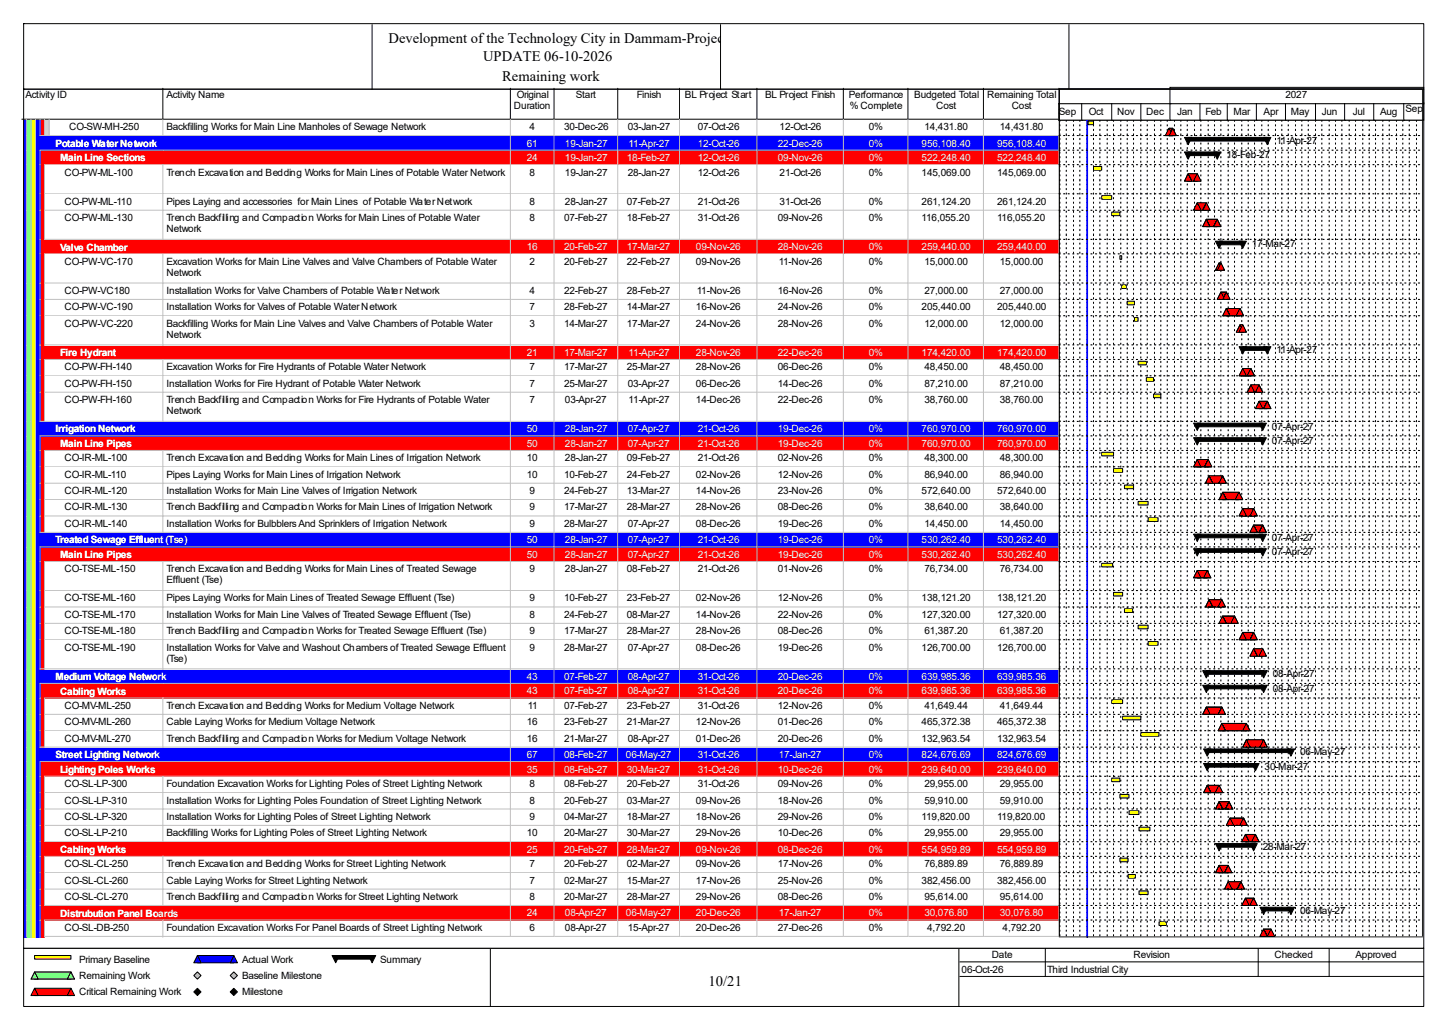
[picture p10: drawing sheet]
<svg xmlns="http://www.w3.org/2000/svg" width="420mm" height="297mm" viewBox="0 0 420 297" stroke-linecap="round" stroke-linejoin="round" font-family="sans-serif">
<defs><g id="words">
<g font-size="4.2">
<text x="112.6" y="12.4">Development of the Technology City in Dammam-Project</text>
<text x="140" y="17.7">UPDATE 06-10-2026</text>
<text x="145.5" y="23.5">Remaining work</text>
<text x="205.4" y="285.6">10/21</text>
</g>
<g font-size="2.9">
<text x="7.4" y="28.4">Activity ID</text>
<text x="48.3" y="28.4">Activity Name</text>
<text x="149.8" y="28.4">Original</text>
<text x="166.9" y="28.4">Start</text>
<text x="184.6" y="28.4">Finish</text>
<text x="198.5" y="28.4">BL Project Start</text>
<text x="221.8" y="28.4">BL Project Finish</text>
<text x="246" y="28.4">Performance</text>
<text x="265" y="28.4">Budgeted Total</text>
<text x="286.1" y="28.4">Remaining Total</text>
<text x="372.6" y="28.4">2027</text>
<text x="149" y="31.6">Duration</text>
<text x="246.3" y="31.6">% Complete</text>
<text x="271.4" y="31.6">Cost</text>
<text x="293.2" y="31.6">Cost</text>
<text x="306.9" y="33.2">Sep</text>
<text x="315.6" y="33.2">Oct</text>
<text x="323.8" y="33.2">Nov</text>
<text x="332.2" y="33.2">Dec</text>
<text x="341.2" y="33.2">Jan</text>
<text x="349.4" y="33.2">Feb</text>
<text x="357.5" y="33.2">Mar</text>
<text x="366.3" y="33.2">Apr</text>
<text x="374.2" y="33.2">May</text>
<text x="383.2" y="33.2">Jun</text>
<text x="392.1" y="33.2">Jul</text>
<text x="400" y="33.2">Aug</text>
<text x="407.4" y="32.4">Sep</text>
<text x="20" y="37.7">CO-SW-MH-250</text>
<text x="48.3" y="37.7">Backfilling Works for Main Line Manholes of Sewage Network</text>
<text x="153.5" y="37.7">4</text>
<text x="163.5" y="37.7">30-Dec-26</text>
<text x="181.9" y="37.7">03-Jan-27</text>
<text x="202.3" y="37.7">07-Oct-26</text>
<text x="226" y="37.7">12-Oct-26</text>
<text x="251.8" y="37.7">0%</text>
<text x="267.9" y="37.7">14,431.80</text>
<text x="289.8" y="37.7">14,431.80</text>
<text x="370" y="41.7">11-Apr-27</text>
<text x="355.5" y="45.9">18-Feb-27</text>
<text x="18.7" y="50.9">CO-PW-ML-100</text>
<text x="48.3" y="50.9">Trench Excavation and Bedding Works for Main Lines of Potable Water Network</text>
<text x="153.5" y="50.9">8</text>
<text x="163.7" y="50.9">19-Jan-27</text>
<text x="181.9" y="50.9">28-Jan-27</text>
<text x="202.3" y="50.9">12-Oct-26</text>
<text x="226" y="50.9">21-Oct-26</text>
<text x="251.8" y="50.9">0%</text>
<text x="267.1" y="50.9">145,069.00</text>
<text x="289" y="50.9">145,069.00</text>
<text x="18.7" y="59.3">CO-PW-ML-110</text>
<text x="48.3" y="59.3">Pipes Laying and accessories for Main Lines of Potable Water Network</text>
<text x="153.5" y="59.3">8</text>
<text x="163.7" y="59.3">28-Jan-27</text>
<text x="181.7" y="59.3">07-Feb-27</text>
<text x="202.3" y="59.3">21-Oct-26</text>
<text x="226" y="59.3">31-Oct-26</text>
<text x="251.8" y="59.3">0%</text>
<text x="267.1" y="59.3">261,124.20</text>
<text x="289" y="59.3">261,124.20</text>
<text x="18.7" y="64.1">CO-PW-ML-130</text>
<text x="48.3" y="64.1">Trench Backfilling and Compaction Works for Main Lines of Potable Water</text>
<text x="153.5" y="64.1">8</text>
<text x="163.5" y="64.1">07-Feb-27</text>
<text x="181.7" y="64.1">18-Feb-27</text>
<text x="202.3" y="64.1">31-Oct-26</text>
<text x="225.5" y="64.1">09-Nov-26</text>
<text x="251.8" y="64.1">0%</text>
<text x="267.1" y="64.1">116,055.20</text>
<text x="289" y="64.1">116,055.20</text>
<text x="48.3" y="67.2">Network</text>
<text x="362.8" y="71.7">17-Mar-27</text>
<text x="18.7" y="76.7">CO-PW-VC-170</text>
<text x="48.3" y="76.7">Excavation Works for Main Line Valves and Valve Chambers of Potable Water</text>
<text x="153.5" y="76.7">2</text>
<text x="163.5" y="76.7">20-Feb-27</text>
<text x="181.7" y="76.7">22-Feb-27</text>
<text x="201.7" y="76.7">09-Nov-26</text>
<text x="225.7" y="76.7">11-Nov-26</text>
<text x="251.8" y="76.7">0%</text>
<text x="267.9" y="76.7">15,000.00</text>
<text x="289.8" y="76.7">15,000.00</text>
<text x="48.3" y="79.9">Network</text>
<text x="18.7" y="85.2">CO-PW-VC180</text>
<text x="18.7" y="89.9">CO-PW-VC-190</text>
<text x="48.3" y="85.2">Installation Works for Valve Chambers of Potable Water Network</text>
<text x="48.3" y="89.9">Installation Works for Valves of Potable Water Network</text>
<text x="153.5" y="85.2">4</text>
<text x="153.5" y="89.9">7</text>
<text x="163.5" y="85.2">22-Feb-27</text>
<text x="163.5" y="89.9">28-Feb-27</text>
<text x="181.7" y="85.2">28-Feb-27</text>
<text x="181.7" y="89.9">14-Mar-27</text>
<text x="201.7" y="89.9">16-Nov-26</text>
<text x="202" y="85.2">11-Nov-26</text>
<text x="225.5" y="85.2">16-Nov-26</text>
<text x="225.5" y="89.9">24-Nov-26</text>
<text x="251.8" y="85.2">0%</text>
<text x="251.8" y="89.9">0%</text>
<text x="267.1" y="89.9">205,440.00</text>
<text x="267.9" y="85.2">27,000.00</text>
<text x="289" y="89.9">205,440.00</text>
<text x="289.8" y="85.2">27,000.00</text>
<text x="18.7" y="94.7">CO-PW-VC-220</text>
<text x="48.3" y="94.7">Backfilling Works for Main Line Valves and Valve Chambers of Potable Water</text>
<text x="153.5" y="94.7">3</text>
<text x="163.5" y="94.7">14-Mar-27</text>
<text x="181.7" y="94.7">17-Mar-27</text>
<text x="201.7" y="94.7">24-Nov-26</text>
<text x="225.5" y="94.7">28-Nov-26</text>
<text x="251.8" y="94.7">0%</text>
<text x="267.9" y="94.7">12,000.00</text>
<text x="289.8" y="94.7">12,000.00</text>
<text x="48.3" y="97.8">Network</text>
<text x="18.7" y="107.3">CO-PW-FH-140</text>
<text x="48.3" y="107.3">Excavation Works for Fire Hydrants of Potable Water Network</text>
<text x="153.5" y="107.3">7</text>
<text x="163.5" y="107.3">17-Mar-27</text>
<text x="181.7" y="107.3">25-Mar-27</text>
<text x="201.7" y="107.3">28-Nov-26</text>
<text x="225.5" y="107.3">06-Dec-26</text>
<text x="251.8" y="107.3">0%</text>
<text x="267.9" y="107.3">48,450.00</text>
<text x="289.8" y="107.3">48,450.00</text>
<text x="370" y="102.3">11-Apr-27</text>
<text x="18.7" y="112.1">CO-PW-FH-150</text>
<text x="48.3" y="112.1">Installation Works for Fire Hydrant of Potable Water Network</text>
<text x="153.5" y="112.1">7</text>
<text x="163.5" y="112.1">25-Mar-27</text>
<text x="181.9" y="112.1">03-Apr-27</text>
<text x="201.7" y="112.1">06-Dec-26</text>
<text x="225.5" y="112.1">14-Dec-26</text>
<text x="251.8" y="112.1">0%</text>
<text x="267.9" y="112.1">87,210.00</text>
<text x="289.8" y="112.1">87,210.00</text>
<text x="18.7" y="116.8">CO-PW-FH-160</text>
<text x="48.3" y="116.8">Trench Backfilling and Compaction Works for Fire Hydrants of Potable Water</text>
<text x="48.3" y="120">Network</text>
<text x="153.5" y="116.8">7</text>
<text x="163.7" y="116.8">03-Apr-27</text>
<text x="182.2" y="116.8">11-Apr-27</text>
<text x="201.7" y="116.8">14-Dec-26</text>
<text x="225.5" y="116.8">22-Dec-26</text>
<text x="251.8" y="116.8">0%</text>
<text x="267.9" y="116.8">38,760.00</text>
<text x="289.8" y="116.8">38,760.00</text>
<text x="368.6" y="124.5">07-Apr-27</text>
<text x="368.6" y="128.7">07-Apr-27</text>
<text x="18.7" y="133.7">CO-IR-ML-100</text>
<text x="48.3" y="133.7">Trench Excavation and Bedding Works for Main Lines of Irrigation Network</text>
<text x="152.7" y="133.7">10</text>
<text x="163.7" y="133.7">28-Jan-27</text>
<text x="181.7" y="133.7">09-Feb-27</text>
<text x="202.3" y="133.7">21-Oct-26</text>
<text x="225.5" y="133.7">02-Nov-26</text>
<text x="251.8" y="133.7">0%</text>
<text x="267.9" y="133.7">48,300.00</text>
<text x="289.8" y="133.7">48,300.00</text>
<text x="18.7" y="138.4">CO-IR-ML-110</text>
<text x="18.7" y="143.2">CO-IR-ML-120</text>
<text x="48.3" y="138.4">Pipes Laying Works for Main Lines of Irrigation Network</text>
<text x="48.3" y="143.2">Installation Works for Main Line Valves of Irrigation Network</text>
<text x="152.7" y="138.4">10</text>
<text x="153.5" y="143.2">9</text>
<text x="163.5" y="138.4">10-Feb-27</text>
<text x="163.5" y="143.2">24-Feb-27</text>
<text x="181.7" y="138.4">24-Feb-27</text>
<text x="181.7" y="143.2">13-Mar-27</text>
<text x="201.7" y="138.4">02-Nov-26</text>
<text x="201.7" y="143.2">14-Nov-26</text>
<text x="225.5" y="138.4">12-Nov-26</text>
<text x="225.5" y="143.2">23-Nov-26</text>
<text x="251.8" y="138.4">0%</text>
<text x="251.8" y="143.2">0%</text>
<text x="267.1" y="143.2">572,640.00</text>
<text x="267.9" y="138.4">86,940.00</text>
<text x="289" y="143.2">572,640.00</text>
<text x="289.8" y="138.4">86,940.00</text>
<text x="18.7" y="147.9">CO-IR-ML-130</text>
<text x="48.3" y="147.9">Trench Backfilling and Compaction Works for Main Lines of Irrigation Network</text>
<text x="153.5" y="147.9">9</text>
<text x="163.5" y="147.9">17-Mar-27</text>
<text x="181.7" y="147.9">28-Mar-27</text>
<text x="201.7" y="147.9">28-Nov-26</text>
<text x="225.5" y="147.9">08-Dec-26</text>
<text x="251.8" y="147.9">0%</text>
<text x="267.9" y="147.9">38,640.00</text>
<text x="289.8" y="147.9">38,640.00</text>
<text x="18.7" y="152.7">CO-IR-ML-140</text>
<text x="48.3" y="152.7">Installation Works for Bulbblers And Sprinklers of Irrigation Network</text>
<text x="153.5" y="152.7">9</text>
<text x="163.5" y="152.7">28-Mar-27</text>
<text x="181.9" y="152.7">07-Apr-27</text>
<text x="201.7" y="152.7">08-Dec-26</text>
<text x="225.5" y="152.7">19-Dec-26</text>
<text x="251.8" y="152.7">0%</text>
<text x="267.9" y="152.7">14,450.00</text>
<text x="289.8" y="152.7">14,450.00</text>
<text x="368.6" y="156.6">07-Apr-27</text>
<text x="368.6" y="160.8">07-Apr-27</text>
<text x="18.7" y="165.9">CO-TSE-ML-150</text>
<text x="48.3" y="165.9">Trench Excavation and Bedding Works for Main Lines of Treated Sewage</text>
<text x="153.5" y="165.9">9</text>
<text x="163.7" y="165.9">28-Jan-27</text>
<text x="181.7" y="165.9">08-Feb-27</text>
<text x="202.3" y="165.9">21-Oct-26</text>
<text x="225.5" y="165.9">01-Nov-26</text>
<text x="251.8" y="165.9">0%</text>
<text x="267.9" y="165.9">76,734.00</text>
<text x="289.8" y="165.9">76,734.00</text>
<text x="48.3" y="169">Effluent (Tse)</text>
<text x="18.7" y="174.3">CO-TSE-ML-160</text>
<text x="18.7" y="179">CO-TSE-ML-170</text>
<text x="48.3" y="174.3">Pipes Laying Works for Main Lines of Treated Sewage Effluent (Tse)</text>
<text x="48.3" y="179">Installation Works for Main Line Valves of Treated Sewage Effluent (Tse)</text>
<text x="153.5" y="174.3">9</text>
<text x="153.5" y="179">8</text>
<text x="163.5" y="174.3">10-Feb-27</text>
<text x="163.5" y="179">24-Feb-27</text>
<text x="181.7" y="174.3">23-Feb-27</text>
<text x="181.7" y="179">08-Mar-27</text>
<text x="201.7" y="174.3">02-Nov-26</text>
<text x="201.7" y="179">14-Nov-26</text>
<text x="225.5" y="174.3">12-Nov-26</text>
<text x="225.5" y="179">22-Nov-26</text>
<text x="251.8" y="174.3">0%</text>
<text x="251.8" y="179">0%</text>
<text x="267.1" y="174.3">138,121.20</text>
<text x="267.1" y="179">127,320.00</text>
<text x="289" y="174.3">138,121.20</text>
<text x="289" y="179">127,320.00</text>
<text x="18.7" y="183.8">CO-TSE-ML-180</text>
<text x="48.3" y="183.8">Trench Backfilling and Compaction Works for Treated Sewage Effluent (Tse)</text>
<text x="153.5" y="183.8">9</text>
<text x="163.5" y="183.8">17-Mar-27</text>
<text x="181.7" y="183.8">28-Mar-27</text>
<text x="201.7" y="183.8">28-Nov-26</text>
<text x="225.5" y="183.8">08-Dec-26</text>
<text x="251.8" y="183.8">0%</text>
<text x="267.9" y="183.8">61,387.20</text>
<text x="289.8" y="183.8">61,387.20</text>
<text x="18.7" y="188.5">CO-TSE-ML-190</text>
<text x="48.3" y="188.5">Installation Works for Valve and Washout Chambers of Treated Sewage Effluent</text>
<text x="48.3" y="191.7">(Tse)</text>
<text x="153.5" y="188.5">9</text>
<text x="163.5" y="188.5">28-Mar-27</text>
<text x="181.9" y="188.5">07-Apr-27</text>
<text x="201.7" y="188.5">08-Dec-26</text>
<text x="225.5" y="188.5">19-Dec-26</text>
<text x="251.8" y="188.5">0%</text>
<text x="267.1" y="188.5">126,700.00</text>
<text x="289" y="188.5">126,700.00</text>
<text x="368.9" y="196.2">08-Apr-27</text>
<text x="368.9" y="200.4">08-Apr-27</text>
<text x="18.7" y="205.4">CO-MV-ML-250</text>
<text x="48.3" y="205.4">Trench Excavation and Bedding Works for Medium Voltage Network</text>
<text x="153" y="205.4">11</text>
<text x="163.5" y="205.4">07-Feb-27</text>
<text x="181.7" y="205.4">23-Feb-27</text>
<text x="202.3" y="205.4">31-Oct-26</text>
<text x="225.5" y="205.4">12-Nov-26</text>
<text x="251.8" y="205.4">0%</text>
<text x="267.9" y="205.4">41,649.44</text>
<text x="289.8" y="205.4">41,649.44</text>
<text x="18.7" y="210.1">CO-MV-ML-260</text>
<text x="18.7" y="214.9">CO-MV-ML-270</text>
<text x="48.3" y="210.1">Cable Laying Works for Medium Voltage Network</text>
<text x="48.3" y="214.9">Trench Backfilling and Compaction Works for Medium Voltage Network</text>
<text x="152.7" y="210.1">16</text>
<text x="152.7" y="214.9">16</text>
<text x="163.5" y="210.1">23-Feb-27</text>
<text x="163.5" y="214.9">21-Mar-27</text>
<text x="181.7" y="210.1">21-Mar-27</text>
<text x="181.9" y="214.9">08-Apr-27</text>
<text x="201.7" y="210.1">12-Nov-26</text>
<text x="201.7" y="214.9">01-Dec-26</text>
<text x="225.5" y="210.1">01-Dec-26</text>
<text x="225.5" y="214.9">20-Dec-26</text>
<text x="251.8" y="210.1">0%</text>
<text x="251.8" y="214.9">0%</text>
<text x="267.1" y="210.1">465,372.38</text>
<text x="267.1" y="214.9">132,963.54</text>
<text x="289" y="210.1">465,372.38</text>
<text x="289" y="214.9">132,963.54</text>
<text x="376.8" y="218.9">06-May-27</text>
<text x="366.5" y="223.1">30-Mar-27</text>
<text x="18.7" y="228.1">CO-SL-LP-300</text>
<text x="18.7" y="232.8">CO-SL-LP-310</text>
<text x="48.3" y="228.1">Foundation Excavation Works for Lighting Poles of Street Lighting Network</text>
<text x="48.3" y="232.8">Installation Works for Lighting Poles Foundation of Street Lighting Network</text>
<text x="153.5" y="228.1">8</text>
<text x="153.5" y="232.8">8</text>
<text x="163.5" y="228.1">08-Feb-27</text>
<text x="163.5" y="232.8">20-Feb-27</text>
<text x="181.7" y="228.1">20-Feb-27</text>
<text x="181.7" y="232.8">03-Mar-27</text>
<text x="201.7" y="232.8">09-Nov-26</text>
<text x="202.3" y="228.1">31-Oct-26</text>
<text x="225.5" y="228.1">09-Nov-26</text>
<text x="225.5" y="232.8">18-Nov-26</text>
<text x="251.8" y="228.1">0%</text>
<text x="251.8" y="232.8">0%</text>
<text x="267.9" y="228.1">29,955.00</text>
<text x="267.9" y="232.8">59,910.00</text>
<text x="289.8" y="228.1">29,955.00</text>
<text x="289.8" y="232.8">59,910.00</text>
<text x="18.7" y="237.6">CO-SL-LP-320</text>
<text x="48.3" y="237.6">Installation Works for Lighting Poles of Street Lighting Network</text>
<text x="153.5" y="237.6">9</text>
<text x="163.5" y="237.6">04-Mar-27</text>
<text x="181.7" y="237.6">18-Mar-27</text>
<text x="201.7" y="237.6">18-Nov-26</text>
<text x="225.5" y="237.6">29-Nov-26</text>
<text x="251.8" y="237.6">0%</text>
<text x="267.1" y="237.6">119,820.00</text>
<text x="289" y="237.6">119,820.00</text>
<text x="18.7" y="242.3">CO-SL-LP-210</text>
<text x="48.3" y="242.3">Backfilling Works for Lighting Poles of Street Lighting Network</text>
<text x="152.7" y="242.3">10</text>
<text x="163.5" y="242.3">20-Mar-27</text>
<text x="181.7" y="242.3">30-Mar-27</text>
<text x="201.7" y="242.3">29-Nov-26</text>
<text x="225.5" y="242.3">10-Dec-26</text>
<text x="251.8" y="242.3">0%</text>
<text x="267.9" y="242.3">29,955.00</text>
<text x="289.8" y="242.3">29,955.00</text>
<text x="18.7" y="251.3">CO-SL-CL-250</text>
<text x="48.3" y="251.3">Trench Excavation and Bedding Works for Street Lighting Network</text>
<text x="153.5" y="251.3">7</text>
<text x="163.5" y="251.3">20-Feb-27</text>
<text x="181.7" y="251.3">02-Mar-27</text>
<text x="201.7" y="251.3">09-Nov-26</text>
<text x="225.5" y="251.3">17-Nov-26</text>
<text x="251.8" y="251.3">0%</text>
<text x="267.9" y="251.3">76,889.89</text>
<text x="289.8" y="251.3">76,889.89</text>
<text x="366" y="246.3">28-Mar-27</text>
<text x="18.7" y="256">CO-SL-CL-260</text>
<text x="48.3" y="256">Cable Laying Works for Street Lighting Network</text>
<text x="153.5" y="256">7</text>
<text x="163.5" y="256">02-Mar-27</text>
<text x="181.7" y="256">15-Mar-27</text>
<text x="201.7" y="256">17-Nov-26</text>
<text x="225.5" y="256">25-Nov-26</text>
<text x="251.8" y="256">0%</text>
<text x="267.1" y="256">382,456.00</text>
<text x="289" y="256">382,456.00</text>
<text x="18.7" y="260.8">CO-SL-CL-270</text>
<text x="48.3" y="260.8">Trench Backfilling and Compaction Works for Street Lighting Network</text>
<text x="153.5" y="260.8">8</text>
<text x="163.5" y="260.8">20-Mar-27</text>
<text x="181.7" y="260.8">28-Mar-27</text>
<text x="201.7" y="260.8">29-Nov-26</text>
<text x="225.5" y="260.8">08-Dec-26</text>
<text x="251.8" y="260.8">0%</text>
<text x="267.9" y="260.8">95,614.00</text>
<text x="289.8" y="260.8">95,614.00</text>
<text x="18.7" y="269.7">CO-SL-DB-250</text>
<text x="48.3" y="269.7">Foundation Excavation Works For Panel Boards of Street Lighting Network</text>
<text x="153.5" y="269.7">6</text>
<text x="163.7" y="269.7">08-Apr-27</text>
<text x="181.9" y="269.7">15-Apr-27</text>
<text x="201.7" y="269.7">20-Dec-26</text>
<text x="225.5" y="269.7">27-Dec-26</text>
<text x="251.8" y="269.7">0%</text>
<text x="268.7" y="269.7">4,792.20</text>
<text x="290.6" y="269.7">4,792.20</text>
<text x="376.8" y="264.8">06-May-27</text>
<text x="22.9" y="279">Primary Baseline</text>
<text x="70.1" y="279">Actual Work</text>
<text x="110.2" y="279">Summary</text>
<text x="278.7" y="281.9">06-Oct-26</text>
<text x="287.4" y="277.7">Date</text>
<text x="303.5" y="281.9">Third Industrial City</text>
<text x="328.5" y="277.7">Revision</text>
<text x="369.4" y="277.7">Checked</text>
<text x="392.9" y="277.7">Approved</text>
<text x="22.9" y="283.7">Remaining Work</text>
<text x="70.1" y="283.7">Baseline Milestone</text>
<text x="22.9" y="288.5">Critical Remaining Work</text>
<text x="70.1" y="288.5">Milestone</text>
</g>
<g font-size="2.9" fill="#fff">
<text x="16.1" y="42.5">Potable Water Network</text>
<text x="17.4" y="46.7">Main Line Sections</text>
<text x="152.7" y="42.5">61</text>
<text x="152.7" y="46.7">24</text>
<text x="163.7" y="42.5">19-Jan-27</text>
<text x="163.7" y="46.7">19-Jan-27</text>
<text x="181.7" y="46.7">18-Feb-27</text>
<text x="182.2" y="42.5">11-Apr-27</text>
<text x="202.3" y="42.5">12-Oct-26</text>
<text x="202.3" y="46.7">12-Oct-26</text>
<text x="225.5" y="42.5">22-Dec-26</text>
<text x="225.5" y="46.7">09-Nov-26</text>
<text x="251.8" y="42.5">0%</text>
<text x="251.8" y="46.7">0%</text>
<text x="267.1" y="42.5">956,108.40</text>
<text x="267.1" y="46.7">522,248.40</text>
<text x="289" y="42.5">956,108.40</text>
<text x="289" y="46.7">522,248.40</text>
<text x="17.4" y="72.6">Valve Chamber</text>
<text x="152.7" y="72.5">16</text>
<text x="163.5" y="72.5">20-Feb-27</text>
<text x="181.7" y="72.5">17-Mar-27</text>
<text x="201.7" y="72.5">09-Nov-26</text>
<text x="225.5" y="72.5">28-Nov-26</text>
<text x="251.8" y="72.5">0%</text>
<text x="267.1" y="72.5">259,440.00</text>
<text x="289" y="72.5">259,440.00</text>
<text x="17.4" y="103.2">Fire Hydrant</text>
<text x="152.7" y="103.1">21</text>
<text x="163.5" y="103.1">17-Mar-27</text>
<text x="182.2" y="103.1">11-Apr-27</text>
<text x="201.7" y="103.1">28-Nov-26</text>
<text x="225.5" y="103.1">22-Dec-26</text>
<text x="251.8" y="103.1">0%</text>
<text x="267.1" y="103.1">174,420.00</text>
<text x="289" y="103.1">174,420.00</text>
<text x="16.1" y="125.3">Irrigation Network</text>
<text x="152.7" y="125.2">50</text>
<text x="163.7" y="125.2">28-Jan-27</text>
<text x="181.9" y="125.2">07-Apr-27</text>
<text x="202.3" y="125.2">21-Oct-26</text>
<text x="225.5" y="125.2">19-Dec-26</text>
<text x="251.8" y="125.2">0%</text>
<text x="267.1" y="125.2">760,970.00</text>
<text x="289" y="125.2">760,970.00</text>
<text x="17.4" y="129.5">Main Line Pipes</text>
<text x="152.7" y="129.5">50</text>
<text x="163.7" y="129.5">28-Jan-27</text>
<text x="181.9" y="129.5">07-Apr-27</text>
<text x="202.3" y="129.5">21-Oct-26</text>
<text x="225.5" y="129.5">19-Dec-26</text>
<text x="251.8" y="129.5">0%</text>
<text x="267.1" y="129.5">760,970.00</text>
<text x="289" y="129.5">760,970.00</text>
<text x="16.1" y="157.5">Treated Sewage Effluent (Tse)</text>
<text x="17.4" y="161.7">Main Line Pipes</text>
<text x="152.7" y="157.4">50</text>
<text x="152.7" y="161.6">50</text>
<text x="163.7" y="157.4">28-Jan-27</text>
<text x="163.7" y="161.6">28-Jan-27</text>
<text x="181.9" y="157.4">07-Apr-27</text>
<text x="181.9" y="161.6">07-Apr-27</text>
<text x="202.3" y="157.4">21-Oct-26</text>
<text x="202.3" y="161.6">21-Oct-26</text>
<text x="225.5" y="157.4">19-Dec-26</text>
<text x="225.5" y="161.6">19-Dec-26</text>
<text x="251.8" y="157.4">0%</text>
<text x="251.8" y="161.6">0%</text>
<text x="267.1" y="157.4">530,262.40</text>
<text x="267.1" y="161.6">530,262.40</text>
<text x="289" y="157.4">530,262.40</text>
<text x="289" y="161.6">530,262.40</text>
<text x="16.1" y="197.1">Medium Voltage Network</text>
<text x="152.7" y="197">43</text>
<text x="163.5" y="197">07-Feb-27</text>
<text x="181.9" y="197">08-Apr-27</text>
<text x="202.3" y="197">31-Oct-26</text>
<text x="225.5" y="197">20-Dec-26</text>
<text x="251.8" y="197">0%</text>
<text x="267.1" y="197">639,985.36</text>
<text x="289" y="197">639,985.36</text>
<text x="17.4" y="201.3">Cabling Works</text>
<text x="152.7" y="201.2">43</text>
<text x="163.5" y="201.2">07-Feb-27</text>
<text x="181.9" y="201.2">08-Apr-27</text>
<text x="202.3" y="201.2">31-Oct-26</text>
<text x="225.5" y="201.2">20-Dec-26</text>
<text x="251.8" y="201.2">0%</text>
<text x="267.1" y="201.2">639,985.36</text>
<text x="289" y="201.2">639,985.36</text>
<text x="16.1" y="219.7">Street Lighting Network</text>
<text x="152.7" y="219.6">67</text>
<text x="163.5" y="219.6">08-Feb-27</text>
<text x="181.4" y="219.6">06-May-27</text>
<text x="202.3" y="219.6">31-Oct-26</text>
<text x="225.7" y="219.6">17-Jan-27</text>
<text x="251.8" y="219.6">0%</text>
<text x="267.1" y="219.6">824,676.69</text>
<text x="289" y="219.6">824,676.69</text>
<text x="17.4" y="223.9">Lighting Poles Works</text>
<text x="152.7" y="223.9">35</text>
<text x="163.5" y="223.9">08-Feb-27</text>
<text x="181.7" y="223.9">30-Mar-27</text>
<text x="202.3" y="223.9">31-Oct-26</text>
<text x="225.5" y="223.9">10-Dec-26</text>
<text x="251.8" y="223.9">0%</text>
<text x="267.1" y="223.9">239,640.00</text>
<text x="289" y="223.9">239,640.00</text>
<text x="17.4" y="247.1">Cabling Works</text>
<text x="152.7" y="247.1">25</text>
<text x="163.5" y="247.1">20-Feb-27</text>
<text x="181.7" y="247.1">28-Mar-27</text>
<text x="201.7" y="247.1">09-Nov-26</text>
<text x="225.5" y="247.1">08-Dec-26</text>
<text x="251.8" y="247.1">0%</text>
<text x="267.1" y="247.1">554,959.89</text>
<text x="289" y="247.1">554,959.89</text>
<text x="17.4" y="265.6">Distrubution Panel Boards</text>
<text x="152.7" y="265.5">24</text>
<text x="163.7" y="265.5">08-Apr-27</text>
<text x="181.4" y="265.5">06-May-27</text>
<text x="201.7" y="265.5">20-Dec-26</text>
<text x="225.7" y="265.5">17-Jan-27</text>
<text x="251.8" y="265.5">0%</text>
<text x="267.9" y="265.5">30,076.80</text>
<text x="289.8" y="265.5">30,076.80</text>
</g>
</g></defs>
<path d="M47.2 25.6v8.9h-40.9" fill="none" stroke="#000" stroke-width=".29"/>
<path d="M47.5 25.6h100.7v9.2h-100.7z" fill="#fff"/>
<path d="M147.9 25.6v8.9h-100.7" fill="none" stroke="#000" stroke-width=".29"/>
<path d="M148.2 25.6h12.7v9.2h-12.7z" fill="#fff"/>
<path d="M160.6 25.6v8.9h-12.7" fill="none" stroke="#000" stroke-width=".29"/>
<path d="M160.9 25.6h18.4v9.2h-18.4z" fill="#fff"/>
<path d="M179 25.6v8.9h-18.4" fill="none" stroke="#000" stroke-width=".29"/>
<path d="M179.3 25.6h17.9v9.2h-17.9z" fill="#fff"/>
<path d="M197 25.6v8.9h-18" fill="none" stroke="#000" stroke-width=".29"/>
<path d="M197.2 25.6h22.5v9.2h-22.5z" fill="#fff"/>
<path d="M219.4 25.6v8.9h-22.4" fill="none" stroke="#000" stroke-width=".29"/>
<path d="M219.7 25.6h25v9.2h-25z" fill="#fff"/>
<path d="M244.4 25.6v8.9h-25" fill="none" stroke="#000" stroke-width=".29"/>
<path d="M244.7 25.6h18.7v9.2h-18.7z" fill="#fff"/>
<path d="M263.2 25.6v8.9h-18.8" fill="none" stroke="#000" stroke-width=".29"/>
<path d="M263.4 25.6h21.9v9.2h-21.9z" fill="#fff"/>
<path d="M285 25.6v8.9h-21.8" fill="none" stroke="#000" stroke-width=".29"/>
<path d="M285.3 25.6h21.9v9.2h-21.9z" fill="#fff"/>
<path d="M306.9 25.6v8.9h-21.9" fill="none" stroke="#000" stroke-width=".29"/>
<path d="M6.6 34.8h1.3v4.7h-1.3z" fill="#00f"/>
<path d="M7.6 34.5v5.1" fill="none" stroke="#c0c0c0" stroke-width=".29"/>
<path d="M7.9 34.8h1.3v4.7h-1.3z" fill="#80ff80"/>
<path d="M9 34.5v5.1" fill="none" stroke="#c0c0c0" stroke-width=".29"/>
<path d="M9.2 34.8h1.3v4.7h-1.3z" fill="#ff0"/>
<path d="M10.3 34.5v5.1" fill="none" stroke="#c0c0c0" stroke-width=".29"/>
<path d="M10.5 34.8h1.4v4.7h-1.4z" fill="#00f"/>
<path d="M11.6 34.5v5.1" fill="none" stroke="#c0c0c0" stroke-width=".29"/>
<path d="M11.9 34.8h1.3v4.7h-1.3z" fill="#f00"/>
<path d="M11.6 39.3h1.6M12.9 34.5v5.1" fill="none" stroke="#c0c0c0" stroke-width=".29"/>
<path d="M13.2 34.8h1.3v4.7h-1.3z" fill="#80ffff"/>
<path d="M12.9 39.3h1.6M14.2 34.5v5.1" fill="none" stroke="#c0c0c0" stroke-width=".29"/>
<path d="M14.5 34.8h33v4.7h-33z" fill="#fff"/>
<path d="M14.2 39.3h33.3M47.2 34.5v5.1" fill="none" stroke="#c0c0c0" stroke-width=".29"/>
<path d="M47.5 34.8h100.7v4.7h-100.7z" fill="#fff"/>
<path d="M147.9 34.5v4.8h-100.4" fill="none" stroke="#c0c0c0" stroke-width=".29"/>
<path d="M148.2 34.8h12.7v4.7h-12.7z" fill="#fff"/>
<path d="M160.6 34.5v4.8h-12.4" fill="none" stroke="#c0c0c0" stroke-width=".29"/>
<path d="M160.9 34.8h18.4v4.7h-18.4z" fill="#fff"/>
<path d="M179 34.5v4.8h-18.1" fill="none" stroke="#c0c0c0" stroke-width=".29"/>
<path d="M179.3 34.8h17.9v4.7h-17.9z" fill="#fff"/>
<path d="M197 34.5v4.8h-17.7" fill="none" stroke="#c0c0c0" stroke-width=".29"/>
<path d="M197.2 34.8h22.5v4.7h-22.5z" fill="#fff"/>
<path d="M219.4 34.5v4.8h-22.2" fill="none" stroke="#c0c0c0" stroke-width=".29"/>
<path d="M219.7 34.8h25v4.7h-25z" fill="#fff"/>
<path d="M244.4 34.5v4.8h-24.7" fill="none" stroke="#c0c0c0" stroke-width=".29"/>
<path d="M244.7 34.8h18.7v4.7h-18.7z" fill="#fff"/>
<path d="M263.2 34.5v4.8h-18.5" fill="none" stroke="#c0c0c0" stroke-width=".29"/>
<path d="M263.4 34.8h21.9v4.7h-21.9z" fill="#fff"/>
<path d="M285 34.5v4.8h-21.6" fill="none" stroke="#c0c0c0" stroke-width=".29"/>
<path d="M285.3 34.8h21.9v4.7h-21.9z" fill="#fff"/>
<path d="M306.9 34.5v4.8h-21.6" fill="none" stroke="#c0c0c0" stroke-width=".29"/>
<path d="M6.6 39.5h1.3v4.3h-1.3z" fill="#00f"/>
<path d="M7.6 39.3v4.5" fill="none" stroke="#c0c0c0" stroke-width=".29"/>
<path d="M7.9 39.5h1.3v4.3h-1.3z" fill="#80ff80"/>
<path d="M9 39.3v4.5" fill="none" stroke="#c0c0c0" stroke-width=".29"/>
<path d="M9.2 39.5h1.3v4.3h-1.3z" fill="#ff0"/>
<path d="M10.3 39.3v4.5" fill="none" stroke="#c0c0c0" stroke-width=".29"/>
<path d="M10.5 39.5h37v4.3h-37z" fill="#00f"/>
<path d="M11.6 43.5h35.9" fill="none" stroke="#c0c0c0" stroke-width=".29"/>
<path d="M47.5 39.5h100.7v4.3h-100.7z" fill="#00f"/>
<path d="M147.9 39.3v4.2h-100.4" fill="none" stroke="#c0c0c0" stroke-width=".29"/>
<path d="M148.2 39.5h12.7v4.3h-12.7z" fill="#00f"/>
<path d="M160.6 39.3v4.2h-12.4" fill="none" stroke="#c0c0c0" stroke-width=".29"/>
<path d="M160.9 39.5h18.4v4.3h-18.4z" fill="#00f"/>
<path d="M179 39.3v4.2h-18.1" fill="none" stroke="#c0c0c0" stroke-width=".29"/>
<path d="M179.3 39.5h17.9v4.3h-17.9z" fill="#00f"/>
<path d="M197 39.3v4.2h-17.7" fill="none" stroke="#c0c0c0" stroke-width=".29"/>
<path d="M197.2 39.5h22.5v4.3h-22.5z" fill="#00f"/>
<path d="M219.4 39.3v4.2h-22.2" fill="none" stroke="#c0c0c0" stroke-width=".29"/>
<path d="M219.7 39.5h25v4.3h-25z" fill="#00f"/>
<path d="M244.4 39.3v4.2h-24.7" fill="none" stroke="#c0c0c0" stroke-width=".29"/>
<path d="M244.7 39.5h18.7v4.3h-18.7z" fill="#00f"/>
<path d="M263.2 39.3v4.2h-18.5" fill="none" stroke="#c0c0c0" stroke-width=".29"/>
<path d="M263.4 39.5h21.9v4.3h-21.9z" fill="#00f"/>
<path d="M285 39.3v4.2h-21.6" fill="none" stroke="#c0c0c0" stroke-width=".29"/>
<path d="M285.3 39.5h21.9v4.3h-21.9z" fill="#00f"/>
<path d="M306.9 39.3v4.2h-21.6" fill="none" stroke="#c0c0c0" stroke-width=".29"/>
<path d="M6.6 43.8h1.3v4.2h-1.3z" fill="#00f"/>
<path d="M7.6 43.5v4.5" fill="none" stroke="#c0c0c0" stroke-width=".29"/>
<path d="M7.9 43.8h1.3v4.2h-1.3z" fill="#80ff80"/>
<path d="M9 43.5v4.5" fill="none" stroke="#c0c0c0" stroke-width=".29"/>
<path d="M9.2 43.8h1.3v4.2h-1.3z" fill="#ff0"/>
<path d="M10.3 43.5v4.5" fill="none" stroke="#c0c0c0" stroke-width=".29"/>
<path d="M10.5 43.8h1.4v4.2h-1.4z" fill="#00f"/>
<path d="M11.6 43.5v4.5" fill="none" stroke="#c0c0c0" stroke-width=".29"/>
<path d="M11.9 43.8h35.6v4.2h-35.6z" fill="#f00"/>
<path d="M12.9 47.7h34.6" fill="none" stroke="#c0c0c0" stroke-width=".29"/>
<path d="M47.5 43.8h100.7v4.2h-100.7z" fill="#f00"/>
<path d="M147.9 43.5v4.2h-100.4" fill="none" stroke="#c0c0c0" stroke-width=".29"/>
<path d="M148.2 43.8h12.7v4.2h-12.7z" fill="#f00"/>
<path d="M160.6 43.5v4.2h-12.4" fill="none" stroke="#c0c0c0" stroke-width=".29"/>
<path d="M160.9 43.8h18.4v4.2h-18.4z" fill="#f00"/>
<path d="M179 43.5v4.2h-18.1" fill="none" stroke="#c0c0c0" stroke-width=".29"/>
<path d="M179.3 43.8h17.9v4.2h-17.9z" fill="#f00"/>
<path d="M197 43.5v4.2h-17.7" fill="none" stroke="#c0c0c0" stroke-width=".29"/>
<path d="M197.2 43.8h22.5v4.2h-22.5z" fill="#f00"/>
<path d="M219.4 43.5v4.2h-22.2" fill="none" stroke="#c0c0c0" stroke-width=".29"/>
<path d="M219.7 43.8h25v4.2h-25z" fill="#f00"/>
<path d="M244.4 43.5v4.2h-24.7" fill="none" stroke="#c0c0c0" stroke-width=".29"/>
<path d="M244.7 43.8h18.7v4.2h-18.7z" fill="#f00"/>
<path d="M263.2 43.5v4.2h-18.5" fill="none" stroke="#c0c0c0" stroke-width=".29"/>
<path d="M263.4 43.8h21.9v4.2h-21.9z" fill="#f00"/>
<path d="M285 43.5v4.2h-21.6" fill="none" stroke="#c0c0c0" stroke-width=".29"/>
<path d="M285.3 43.8h21.9v4.2h-21.9z" fill="#f00"/>
<path d="M306.9 43.5v4.2h-21.6" fill="none" stroke="#c0c0c0" stroke-width=".29"/>
<path d="M6.6 48h1.3v8.4h-1.3z" fill="#00f"/>
<path d="M7.6 47.7v8.7" fill="none" stroke="#c0c0c0" stroke-width=".29"/>
<path d="M7.9 48h1.3v8.4h-1.3z" fill="#80ff80"/>
<path d="M9 47.7v8.7" fill="none" stroke="#c0c0c0" stroke-width=".29"/>
<path d="M9.2 48h1.3v8.4h-1.3z" fill="#ff0"/>
<path d="M10.3 47.7v8.7" fill="none" stroke="#c0c0c0" stroke-width=".29"/>
<path d="M10.5 48h1.4v8.4h-1.4z" fill="#00f"/>
<path d="M11.6 47.7v8.7" fill="none" stroke="#c0c0c0" stroke-width=".29"/>
<path d="M11.9 48h1.3v8.4h-1.3z" fill="#f00"/>
<path d="M12.9 47.7v8.7" fill="none" stroke="#c0c0c0" stroke-width=".29"/>
<path d="M13.2 48h34.3v8.4h-34.3z" fill="#fff"/>
<path d="M12.9 56.2h34.6M47.2 47.7v8.7" fill="none" stroke="#c0c0c0" stroke-width=".29"/>
<path d="M47.5 48h100.7v8.4h-100.7z" fill="#fff"/>
<path d="M147.9 47.7v8.5h-100.4" fill="none" stroke="#c0c0c0" stroke-width=".29"/>
<path d="M148.2 48h12.7v8.4h-12.7z" fill="#fff"/>
<path d="M160.6 47.7v8.5h-12.4" fill="none" stroke="#c0c0c0" stroke-width=".29"/>
<path d="M160.9 48h18.4v8.4h-18.4z" fill="#fff"/>
<path d="M179 47.7v8.5h-18.1" fill="none" stroke="#c0c0c0" stroke-width=".29"/>
<path d="M179.3 48h17.9v8.4h-17.9z" fill="#fff"/>
<path d="M197 47.7v8.5h-17.7" fill="none" stroke="#c0c0c0" stroke-width=".29"/>
<path d="M197.2 48h22.5v8.4h-22.5z" fill="#fff"/>
<path d="M219.4 47.7v8.5h-22.2" fill="none" stroke="#c0c0c0" stroke-width=".29"/>
<path d="M219.7 48h25v8.4h-25z" fill="#fff"/>
<path d="M244.4 47.7v8.5h-24.7" fill="none" stroke="#c0c0c0" stroke-width=".29"/>
<path d="M244.7 48h18.7v8.4h-18.7z" fill="#fff"/>
<path d="M263.2 47.7v8.5h-18.5" fill="none" stroke="#c0c0c0" stroke-width=".29"/>
<path d="M263.4 48h21.9v8.4h-21.9z" fill="#fff"/>
<path d="M285 47.7v8.5h-21.6" fill="none" stroke="#c0c0c0" stroke-width=".29"/>
<path d="M285.3 48h21.9v8.4h-21.9z" fill="#fff"/>
<path d="M306.9 47.7v8.5h-21.6" fill="none" stroke="#c0c0c0" stroke-width=".29"/>
<path d="M6.6 56.4h1.3v4.8h-1.3z" fill="#00f"/>
<path d="M7.6 56.2v5" fill="none" stroke="#c0c0c0" stroke-width=".29"/>
<path d="M7.9 56.4h1.3v4.8h-1.3z" fill="#80ff80"/>
<path d="M9 56.2v5" fill="none" stroke="#c0c0c0" stroke-width=".29"/>
<path d="M9.2 56.4h1.3v4.8h-1.3z" fill="#ff0"/>
<path d="M10.3 56.2v5" fill="none" stroke="#c0c0c0" stroke-width=".29"/>
<path d="M10.5 56.4h1.4v4.8h-1.4z" fill="#00f"/>
<path d="M11.6 56.2v5" fill="none" stroke="#c0c0c0" stroke-width=".29"/>
<path d="M11.9 56.4h1.3v4.8h-1.3z" fill="#f00"/>
<path d="M12.9 56.2v5" fill="none" stroke="#c0c0c0" stroke-width=".29"/>
<path d="M13.2 56.4h34.3v4.8h-34.3z" fill="#fff"/>
<path d="M47.2 56.2v5M12.9 60.9h34.6" fill="none" stroke="#c0c0c0" stroke-width=".29"/>
<path d="M47.5 56.4h100.7v4.8h-100.7z" fill="#fff"/>
<path d="M147.9 56.2v4.7h-100.4" fill="none" stroke="#c0c0c0" stroke-width=".29"/>
<path d="M148.2 56.4h12.7v4.8h-12.7z" fill="#fff"/>
<path d="M160.6 56.2v4.7h-12.4" fill="none" stroke="#c0c0c0" stroke-width=".29"/>
<path d="M160.9 56.4h18.4v4.8h-18.4z" fill="#fff"/>
<path d="M179 56.2v4.7h-18.1" fill="none" stroke="#c0c0c0" stroke-width=".29"/>
<path d="M179.3 56.4h17.9v4.8h-17.9z" fill="#fff"/>
<path d="M197 56.2v4.7h-17.7" fill="none" stroke="#c0c0c0" stroke-width=".29"/>
<path d="M197.2 56.4h22.5v4.8h-22.5z" fill="#fff"/>
<path d="M219.4 56.2v4.7h-22.2" fill="none" stroke="#c0c0c0" stroke-width=".29"/>
<path d="M219.7 56.4h25v4.8h-25z" fill="#fff"/>
<path d="M244.4 56.2v4.7h-24.7" fill="none" stroke="#c0c0c0" stroke-width=".29"/>
<path d="M244.7 56.4h18.7v4.8h-18.7z" fill="#fff"/>
<path d="M263.2 56.2v4.7h-18.5" fill="none" stroke="#c0c0c0" stroke-width=".29"/>
<path d="M263.4 56.4h21.9v4.8h-21.9z" fill="#fff"/>
<path d="M285 56.2v4.7h-21.6" fill="none" stroke="#c0c0c0" stroke-width=".29"/>
<path d="M285.3 56.4h21.9v4.8h-21.9z" fill="#fff"/>
<path d="M306.9 56.2v4.7h-21.6" fill="none" stroke="#c0c0c0" stroke-width=".29"/>
<path d="M6.6 61.2h1.3v8.4h-1.3z" fill="#00f"/>
<path d="M7.6 60.9v8.7" fill="none" stroke="#c0c0c0" stroke-width=".29"/>
<path d="M7.9 61.2h1.3v8.4h-1.3z" fill="#80ff80"/>
<path d="M9 60.9v8.7" fill="none" stroke="#c0c0c0" stroke-width=".29"/>
<path d="M9.2 61.2h1.3v8.4h-1.3z" fill="#ff0"/>
<path d="M10.3 60.9v8.7" fill="none" stroke="#c0c0c0" stroke-width=".29"/>
<path d="M10.5 61.2h1.4v8.4h-1.4z" fill="#00f"/>
<path d="M11.6 60.9v8.7" fill="none" stroke="#c0c0c0" stroke-width=".29"/>
<path d="M11.9 61.2h1.3v8.4h-1.3z" fill="#f00"/>
<path d="M12.9 60.9v8.7" fill="none" stroke="#c0c0c0" stroke-width=".29"/>
<path d="M13.2 61.2h34.3v8.4h-34.3z" fill="#fff"/>
<path d="M12.9 69.3h34.6M47.2 60.9v8.7" fill="none" stroke="#c0c0c0" stroke-width=".29"/>
<path d="M47.5 61.2h100.7v8.4h-100.7z" fill="#fff"/>
<path d="M147.9 60.9v8.4h-100.4" fill="none" stroke="#c0c0c0" stroke-width=".29"/>
<path d="M148.2 61.2h12.7v8.4h-12.7z" fill="#fff"/>
<path d="M160.6 60.9v8.4h-12.4" fill="none" stroke="#c0c0c0" stroke-width=".29"/>
<path d="M160.9 61.2h18.4v8.4h-18.4z" fill="#fff"/>
<path d="M179 60.9v8.4h-18.1" fill="none" stroke="#c0c0c0" stroke-width=".29"/>
<path d="M179.3 61.2h17.9v8.4h-17.9z" fill="#fff"/>
<path d="M197 60.9v8.4h-17.7" fill="none" stroke="#c0c0c0" stroke-width=".29"/>
<path d="M197.2 61.2h22.5v8.4h-22.5z" fill="#fff"/>
<path d="M219.4 60.9v8.4h-22.2" fill="none" stroke="#c0c0c0" stroke-width=".29"/>
<path d="M219.7 61.2h25v8.4h-25z" fill="#fff"/>
<path d="M244.4 60.9v8.4h-24.7" fill="none" stroke="#c0c0c0" stroke-width=".29"/>
<path d="M244.7 61.2h18.7v8.4h-18.7z" fill="#fff"/>
<path d="M263.2 60.9v8.4h-18.5" fill="none" stroke="#c0c0c0" stroke-width=".29"/>
<path d="M263.4 61.2h21.9v8.4h-21.9z" fill="#fff"/>
<path d="M285 60.9v8.4h-21.6" fill="none" stroke="#c0c0c0" stroke-width=".29"/>
<path d="M285.3 61.2h21.9v8.4h-21.9z" fill="#fff"/>
<path d="M306.9 60.9v8.4h-21.6" fill="none" stroke="#c0c0c0" stroke-width=".29"/>
<path d="M6.6 69.6h1.3v4.2h-1.3z" fill="#00f"/>
<path d="M7.6 69.3v4.5" fill="none" stroke="#c0c0c0" stroke-width=".29"/>
<path d="M7.9 69.6h1.3v4.2h-1.3z" fill="#80ff80"/>
<path d="M9 69.3v4.5" fill="none" stroke="#c0c0c0" stroke-width=".29"/>
<path d="M9.2 69.6h1.3v4.2h-1.3z" fill="#ff0"/>
<path d="M10.3 69.3v4.5" fill="none" stroke="#c0c0c0" stroke-width=".29"/>
<path d="M10.5 69.6h1.4v4.2h-1.4z" fill="#00f"/>
<path d="M11.6 69.3v4.5" fill="none" stroke="#c0c0c0" stroke-width=".29"/>
<path d="M11.9 69.6h35.6v4.2h-35.6z" fill="#f00"/>
<path d="M12.9 73.6h34.6" fill="none" stroke="#c0c0c0" stroke-width=".29"/>
<path d="M47.5 69.6h100.7v4.2h-100.7z" fill="#f00"/>
<path d="M147.9 69.3v4.3h-100.4" fill="none" stroke="#c0c0c0" stroke-width=".29"/>
<path d="M148.2 69.6h12.7v4.2h-12.7z" fill="#f00"/>
<path d="M160.6 69.3v4.3h-12.4" fill="none" stroke="#c0c0c0" stroke-width=".29"/>
<path d="M160.9 69.6h18.4v4.2h-18.4z" fill="#f00"/>
<path d="M179 69.3v4.3h-18.1" fill="none" stroke="#c0c0c0" stroke-width=".29"/>
<path d="M179.3 69.6h17.9v4.2h-17.9z" fill="#f00"/>
<path d="M197 69.3v4.3h-17.7" fill="none" stroke="#c0c0c0" stroke-width=".29"/>
<path d="M197.2 69.6h22.5v4.2h-22.5z" fill="#f00"/>
<path d="M219.4 69.3v4.3h-22.2" fill="none" stroke="#c0c0c0" stroke-width=".29"/>
<path d="M219.7 69.6h25v4.2h-25z" fill="#f00"/>
<path d="M244.4 69.3v4.3h-24.7" fill="none" stroke="#c0c0c0" stroke-width=".29"/>
<path d="M244.7 69.6h18.7v4.2h-18.7z" fill="#f00"/>
<path d="M263.2 69.3v4.3h-18.5" fill="none" stroke="#c0c0c0" stroke-width=".29"/>
<path d="M263.4 69.6h21.9v4.2h-21.9z" fill="#f00"/>
<path d="M285 69.3v4.3h-21.6" fill="none" stroke="#c0c0c0" stroke-width=".29"/>
<path d="M285.3 69.6h21.9v4.2h-21.9z" fill="#f00"/>
<path d="M306.9 69.3v4.3h-21.6" fill="none" stroke="#c0c0c0" stroke-width=".29"/>
<path d="M6.6 73.8h1.3v8.5h-1.3z" fill="#00f"/>
<path d="M7.6 73.6v8.7" fill="none" stroke="#c0c0c0" stroke-width=".29"/>
<path d="M7.9 73.8h1.3v8.5h-1.3z" fill="#80ff80"/>
<path d="M9 73.6v8.7" fill="none" stroke="#c0c0c0" stroke-width=".29"/>
<path d="M9.2 73.8h1.3v8.5h-1.3z" fill="#ff0"/>
<path d="M10.3 73.6v8.7" fill="none" stroke="#c0c0c0" stroke-width=".29"/>
<path d="M10.5 73.8h1.4v8.5h-1.4z" fill="#00f"/>
<path d="M11.6 73.6v8.7" fill="none" stroke="#c0c0c0" stroke-width=".29"/>
<path d="M11.9 73.8h1.3v8.5h-1.3z" fill="#f00"/>
<path d="M12.9 73.6v8.7" fill="none" stroke="#c0c0c0" stroke-width=".29"/>
<path d="M13.2 73.8h34.3v8.5h-34.3z" fill="#fff"/>
<path d="M47.2 73.6v8.7M12.9 82h34.6" fill="none" stroke="#c0c0c0" stroke-width=".29"/>
<path d="M47.5 73.8h100.7v8.5h-100.7z" fill="#fff"/>
<path d="M147.9 73.6v8.4h-100.4" fill="none" stroke="#c0c0c0" stroke-width=".29"/>
<path d="M148.2 73.8h12.7v8.5h-12.7z" fill="#fff"/>
<path d="M160.6 73.6v8.4h-12.4" fill="none" stroke="#c0c0c0" stroke-width=".29"/>
<path d="M160.9 73.8h18.4v8.5h-18.4z" fill="#fff"/>
<path d="M179 73.6v8.4h-18.1" fill="none" stroke="#c0c0c0" stroke-width=".29"/>
<path d="M179.3 73.8h17.9v8.5h-17.9z" fill="#fff"/>
<path d="M197 73.6v8.4h-17.7" fill="none" stroke="#c0c0c0" stroke-width=".29"/>
<path d="M197.2 73.8h22.5v8.5h-22.5z" fill="#fff"/>
<path d="M219.4 73.6v8.4h-22.2" fill="none" stroke="#c0c0c0" stroke-width=".29"/>
<path d="M219.7 73.8h25v8.5h-25z" fill="#fff"/>
<path d="M244.4 73.6v8.4h-24.7" fill="none" stroke="#c0c0c0" stroke-width=".29"/>
<path d="M244.7 73.8h18.7v8.5h-18.7z" fill="#fff"/>
<path d="M263.2 73.6v8.4h-18.5" fill="none" stroke="#c0c0c0" stroke-width=".29"/>
<path d="M263.4 73.8h21.9v8.5h-21.9z" fill="#fff"/>
<path d="M285 73.6v8.4h-21.6" fill="none" stroke="#c0c0c0" stroke-width=".29"/>
<path d="M285.3 73.8h21.9v8.5h-21.9z" fill="#fff"/>
<path d="M306.9 73.6v8.4h-21.6" fill="none" stroke="#c0c0c0" stroke-width=".29"/>
<path d="M6.6 82.3h1.3v4.7h-1.3z" fill="#00f"/>
<path d="M7.6 82v5" fill="none" stroke="#c0c0c0" stroke-width=".29"/>
<path d="M7.9 82.3h1.3v4.7h-1.3z" fill="#80ff80"/>
<path d="M9 82v5" fill="none" stroke="#c0c0c0" stroke-width=".29"/>
<path d="M9.2 82.3h1.3v4.7h-1.3z" fill="#ff0"/>
<path d="M10.3 82v5" fill="none" stroke="#c0c0c0" stroke-width=".29"/>
<path d="M10.5 82.3h1.4v4.7h-1.4z" fill="#00f"/>
<path d="M11.6 82v5" fill="none" stroke="#c0c0c0" stroke-width=".29"/>
<path d="M11.9 82.3h1.3v4.7h-1.3z" fill="#f00"/>
<path d="M12.9 82v5" fill="none" stroke="#c0c0c0" stroke-width=".29"/>
<path d="M13.2 82.3h34.3v4.7h-34.3z" fill="#fff"/>
<path d="M12.9 86.8h34.6M47.2 82v5" fill="none" stroke="#c0c0c0" stroke-width=".29"/>
<path d="M47.5 82.3h100.7v4.7h-100.7z" fill="#fff"/>
<path d="M147.9 82v4.8h-100.4" fill="none" stroke="#c0c0c0" stroke-width=".29"/>
<path d="M148.2 82.3h12.7v4.7h-12.7z" fill="#fff"/>
<path d="M160.6 82v4.8h-12.4" fill="none" stroke="#c0c0c0" stroke-width=".29"/>
<path d="M160.9 82.3h18.4v4.7h-18.4z" fill="#fff"/>
<path d="M179 82v4.8h-18.1" fill="none" stroke="#c0c0c0" stroke-width=".29"/>
<path d="M179.3 82.3h17.9v4.7h-17.9z" fill="#fff"/>
<path d="M197 82v4.8h-17.7" fill="none" stroke="#c0c0c0" stroke-width=".29"/>
<path d="M197.2 82.3h22.5v4.7h-22.5z" fill="#fff"/>
<path d="M219.4 82v4.8h-22.2" fill="none" stroke="#c0c0c0" stroke-width=".29"/>
<path d="M219.7 82.3h25v4.7h-25z" fill="#fff"/>
<path d="M244.4 82v4.8h-24.7" fill="none" stroke="#c0c0c0" stroke-width=".29"/>
<path d="M244.7 82.3h18.7v4.7h-18.7z" fill="#fff"/>
<path d="M263.2 82v4.8h-18.5" fill="none" stroke="#c0c0c0" stroke-width=".29"/>
<path d="M263.4 82.3h21.9v4.7h-21.9z" fill="#fff"/>
<path d="M285 82v4.8h-21.6" fill="none" stroke="#c0c0c0" stroke-width=".29"/>
<path d="M285.3 82.3h21.9v4.7h-21.9z" fill="#fff"/>
<path d="M306.9 82v4.8h-21.6" fill="none" stroke="#c0c0c0" stroke-width=".29"/>
<path d="M6.6 87h1.3v4.8h-1.3z" fill="#00f"/>
<path d="M7.6 86.8v5" fill="none" stroke="#c0c0c0" stroke-width=".29"/>
<path d="M7.9 87h1.3v4.8h-1.3z" fill="#80ff80"/>
<path d="M9 86.8v5" fill="none" stroke="#c0c0c0" stroke-width=".29"/>
<path d="M9.2 87h1.3v4.8h-1.3z" fill="#ff0"/>
<path d="M10.3 86.8v5" fill="none" stroke="#c0c0c0" stroke-width=".29"/>
<path d="M10.5 87h1.4v4.8h-1.4z" fill="#00f"/>
<path d="M11.6 86.8v5" fill="none" stroke="#c0c0c0" stroke-width=".29"/>
<path d="M11.9 87h1.3v4.8h-1.3z" fill="#f00"/>
<path d="M12.9 86.8v5" fill="none" stroke="#c0c0c0" stroke-width=".29"/>
<path d="M13.2 87h34.3v4.8h-34.3z" fill="#fff"/>
<path d="M12.9 91.5h34.6M47.2 86.8v5" fill="none" stroke="#c0c0c0" stroke-width=".29"/>
<path d="M47.5 87h100.7v4.8h-100.7z" fill="#fff"/>
<path d="M147.9 86.8v4.7h-100.4" fill="none" stroke="#c0c0c0" stroke-width=".29"/>
<path d="M148.2 87h12.7v4.8h-12.7z" fill="#fff"/>
<path d="M160.6 86.8v4.7h-12.4" fill="none" stroke="#c0c0c0" stroke-width=".29"/>
<path d="M160.9 87h18.4v4.8h-18.4z" fill="#fff"/>
<path d="M179 86.8v4.7h-18.1" fill="none" stroke="#c0c0c0" stroke-width=".29"/>
<path d="M179.3 87h17.9v4.8h-17.9z" fill="#fff"/>
<path d="M197 86.8v4.7h-17.7" fill="none" stroke="#c0c0c0" stroke-width=".29"/>
<path d="M197.2 87h22.5v4.8h-22.5z" fill="#fff"/>
<path d="M219.4 86.8v4.7h-22.2" fill="none" stroke="#c0c0c0" stroke-width=".29"/>
<path d="M219.7 87h25v4.8h-25z" fill="#fff"/>
<path d="M244.4 86.8v4.7h-24.7" fill="none" stroke="#c0c0c0" stroke-width=".29"/>
<path d="M244.7 87h18.7v4.8h-18.7z" fill="#fff"/>
<path d="M263.2 86.8v4.7h-18.5" fill="none" stroke="#c0c0c0" stroke-width=".29"/>
<path d="M263.4 87h21.9v4.8h-21.9z" fill="#fff"/>
<path d="M285 86.8v4.7h-21.6" fill="none" stroke="#c0c0c0" stroke-width=".29"/>
<path d="M285.3 87h21.9v4.8h-21.9z" fill="#fff"/>
<path d="M306.9 86.8v4.7h-21.6" fill="none" stroke="#c0c0c0" stroke-width=".29"/>
<path d="M6.6 91.8h1.3v8.4h-1.3z" fill="#00f"/>
<path d="M7.6 91.5v8.7" fill="none" stroke="#c0c0c0" stroke-width=".29"/>
<path d="M7.9 91.8h1.3v8.4h-1.3z" fill="#80ff80"/>
<path d="M9 91.5v8.7" fill="none" stroke="#c0c0c0" stroke-width=".29"/>
<path d="M9.2 91.8h1.3v8.4h-1.3z" fill="#ff0"/>
<path d="M10.3 91.5v8.7" fill="none" stroke="#c0c0c0" stroke-width=".29"/>
<path d="M10.5 91.8h1.4v8.4h-1.4z" fill="#00f"/>
<path d="M11.6 91.5v8.7" fill="none" stroke="#c0c0c0" stroke-width=".29"/>
<path d="M11.9 91.8h1.3v8.4h-1.3z" fill="#f00"/>
<path d="M12.9 91.5v8.7" fill="none" stroke="#c0c0c0" stroke-width=".29"/>
<path d="M13.2 91.8h34.3v8.4h-34.3z" fill="#fff"/>
<path d="M12.9 99.9h34.6M47.2 91.5v8.7" fill="none" stroke="#c0c0c0" stroke-width=".29"/>
<path d="M47.5 91.8h100.7v8.4h-100.7z" fill="#fff"/>
<path d="M147.9 91.5v8.4h-100.4" fill="none" stroke="#c0c0c0" stroke-width=".29"/>
<path d="M148.2 91.8h12.7v8.4h-12.7z" fill="#fff"/>
<path d="M160.6 91.5v8.4h-12.4" fill="none" stroke="#c0c0c0" stroke-width=".29"/>
<path d="M160.9 91.8h18.4v8.4h-18.4z" fill="#fff"/>
<path d="M179 91.5v8.4h-18.1" fill="none" stroke="#c0c0c0" stroke-width=".29"/>
<path d="M179.3 91.8h17.9v8.4h-17.9z" fill="#fff"/>
<path d="M197 91.5v8.4h-17.7" fill="none" stroke="#c0c0c0" stroke-width=".29"/>
<path d="M197.2 91.8h22.5v8.4h-22.5z" fill="#fff"/>
<path d="M219.4 91.5v8.4h-22.2" fill="none" stroke="#c0c0c0" stroke-width=".29"/>
<path d="M219.7 91.8h25v8.4h-25z" fill="#fff"/>
<path d="M244.4 91.5v8.4h-24.7" fill="none" stroke="#c0c0c0" stroke-width=".29"/>
<path d="M244.7 91.8h18.7v8.4h-18.7z" fill="#fff"/>
<path d="M263.2 91.5v8.4h-18.5" fill="none" stroke="#c0c0c0" stroke-width=".29"/>
<path d="M263.4 91.8h21.9v8.4h-21.9z" fill="#fff"/>
<path d="M285 91.5v8.4h-21.6" fill="none" stroke="#c0c0c0" stroke-width=".29"/>
<path d="M285.3 91.8h21.9v8.4h-21.9z" fill="#fff"/>
<path d="M306.9 91.5v8.4h-21.6" fill="none" stroke="#c0c0c0" stroke-width=".29"/>
<path d="M6.6 100.2h1.3v4.2h-1.3z" fill="#00f"/>
<path d="M7.6 99.9v4.5" fill="none" stroke="#c0c0c0" stroke-width=".29"/>
<path d="M7.9 100.2h1.3v4.2h-1.3z" fill="#80ff80"/>
<path d="M9 99.9v4.5" fill="none" stroke="#c0c0c0" stroke-width=".29"/>
<path d="M9.2 100.2h1.3v4.2h-1.3z" fill="#ff0"/>
<path d="M10.3 99.9v4.5" fill="none" stroke="#c0c0c0" stroke-width=".29"/>
<path d="M10.5 100.2h1.4v4.2h-1.4z" fill="#00f"/>
<path d="M11.6 99.9v4.5" fill="none" stroke="#c0c0c0" stroke-width=".29"/>
<path d="M11.9 100.2h35.6v4.2h-35.6z" fill="#f00"/>
<path d="M12.9 104.2h34.6" fill="none" stroke="#c0c0c0" stroke-width=".29"/>
<path d="M47.5 100.2h100.7v4.2h-100.7z" fill="#f00"/>
<path d="M147.9 99.9v4.3h-100.4" fill="none" stroke="#c0c0c0" stroke-width=".29"/>
<path d="M148.2 100.2h12.7v4.2h-12.7z" fill="#f00"/>
<path d="M160.6 99.9v4.3h-12.4" fill="none" stroke="#c0c0c0" stroke-width=".29"/>
<path d="M160.9 100.2h18.4v4.2h-18.4z" fill="#f00"/>
<path d="M179 99.9v4.3h-18.1" fill="none" stroke="#c0c0c0" stroke-width=".29"/>
<path d="M179.3 100.2h17.9v4.2h-17.9z" fill="#f00"/>
<path d="M197 99.9v4.3h-17.7" fill="none" stroke="#c0c0c0" stroke-width=".29"/>
<path d="M197.2 100.2h22.5v4.2h-22.5z" fill="#f00"/>
<path d="M219.4 99.9v4.3h-22.2" fill="none" stroke="#c0c0c0" stroke-width=".29"/>
<path d="M219.7 100.2h25v4.2h-25z" fill="#f00"/>
<path d="M244.4 99.9v4.3h-24.7" fill="none" stroke="#c0c0c0" stroke-width=".29"/>
<path d="M244.7 100.2h18.7v4.2h-18.7z" fill="#f00"/>
<path d="M263.2 99.9v4.3h-18.5" fill="none" stroke="#c0c0c0" stroke-width=".29"/>
<path d="M263.4 100.2h21.9v4.2h-21.9z" fill="#f00"/>
<path d="M285 99.9v4.3h-21.6" fill="none" stroke="#c0c0c0" stroke-width=".29"/>
<path d="M285.3 100.2h21.9v4.2h-21.9z" fill="#f00"/>
<path d="M306.9 99.9v4.3h-21.6" fill="none" stroke="#c0c0c0" stroke-width=".29"/>
<path d="M6.6 104.4h1.3v4.8h-1.3z" fill="#00f"/>
<path d="M7.6 104.2v5" fill="none" stroke="#c0c0c0" stroke-width=".29"/>
<path d="M7.9 104.4h1.3v4.8h-1.3z" fill="#80ff80"/>
<path d="M9 104.2v5" fill="none" stroke="#c0c0c0" stroke-width=".29"/>
<path d="M9.2 104.4h1.3v4.8h-1.3z" fill="#ff0"/>
<path d="M10.3 104.2v5" fill="none" stroke="#c0c0c0" stroke-width=".29"/>
<path d="M10.5 104.4h1.4v4.8h-1.4z" fill="#00f"/>
<path d="M11.6 104.2v5" fill="none" stroke="#c0c0c0" stroke-width=".29"/>
<path d="M11.9 104.4h1.3v4.8h-1.3z" fill="#f00"/>
<path d="M12.9 104.2v5" fill="none" stroke="#c0c0c0" stroke-width=".29"/>
<path d="M13.2 104.4h34.3v4.8h-34.3z" fill="#fff"/>
<path d="M12.9 108.9h34.6M47.2 104.2v5" fill="none" stroke="#c0c0c0" stroke-width=".29"/>
<path d="M47.5 104.4h100.7v4.8h-100.7z" fill="#fff"/>
<path d="M147.9 104.2v4.7h-100.4" fill="none" stroke="#c0c0c0" stroke-width=".29"/>
<path d="M148.2 104.4h12.7v4.8h-12.7z" fill="#fff"/>
<path d="M160.6 104.2v4.7h-12.4" fill="none" stroke="#c0c0c0" stroke-width=".29"/>
<path d="M160.9 104.4h18.4v4.8h-18.4z" fill="#fff"/>
<path d="M179 104.2v4.7h-18.1" fill="none" stroke="#c0c0c0" stroke-width=".29"/>
<path d="M179.3 104.4h17.9v4.8h-17.9z" fill="#fff"/>
<path d="M197 104.2v4.7h-17.7" fill="none" stroke="#c0c0c0" stroke-width=".29"/>
<path d="M197.2 104.4h22.5v4.8h-22.5z" fill="#fff"/>
<path d="M219.4 104.2v4.7h-22.2" fill="none" stroke="#c0c0c0" stroke-width=".29"/>
<path d="M219.7 104.4h25v4.8h-25z" fill="#fff"/>
<path d="M244.4 104.2v4.7h-24.7" fill="none" stroke="#c0c0c0" stroke-width=".29"/>
<path d="M244.7 104.4h18.7v4.8h-18.7z" fill="#fff"/>
<path d="M263.2 104.2v4.7h-18.5" fill="none" stroke="#c0c0c0" stroke-width=".29"/>
<path d="M263.4 104.4h21.9v4.8h-21.9z" fill="#fff"/>
<path d="M285 104.2v4.7h-21.6" fill="none" stroke="#c0c0c0" stroke-width=".29"/>
<path d="M285.3 104.4h21.9v4.8h-21.9z" fill="#fff"/>
<path d="M306.9 104.2v4.7h-21.6" fill="none" stroke="#c0c0c0" stroke-width=".29"/>
<path d="M6.6 109.2h1.3v4.7h-1.3z" fill="#00f"/>
<path d="M7.6 108.9v5" fill="none" stroke="#c0c0c0" stroke-width=".29"/>
<path d="M7.9 109.2h1.3v4.7h-1.3z" fill="#80ff80"/>
<path d="M9 108.9v5" fill="none" stroke="#c0c0c0" stroke-width=".29"/>
<path d="M9.2 109.2h1.3v4.7h-1.3z" fill="#ff0"/>
<path d="M10.3 108.9v5" fill="none" stroke="#c0c0c0" stroke-width=".29"/>
<path d="M10.5 109.2h1.4v4.7h-1.4z" fill="#00f"/>
<path d="M11.6 108.9v5" fill="none" stroke="#c0c0c0" stroke-width=".29"/>
<path d="M11.9 109.2h1.3v4.7h-1.3z" fill="#f00"/>
<path d="M12.9 108.9v5" fill="none" stroke="#c0c0c0" stroke-width=".29"/>
<path d="M13.2 109.2h34.3v4.7h-34.3z" fill="#fff"/>
<path d="M12.9 113.6h34.6M47.2 108.9v5" fill="none" stroke="#c0c0c0" stroke-width=".29"/>
<path d="M47.5 109.2h100.7v4.7h-100.7z" fill="#fff"/>
<path d="M147.9 108.9v4.7h-100.4" fill="none" stroke="#c0c0c0" stroke-width=".29"/>
<path d="M148.2 109.2h12.7v4.7h-12.7z" fill="#fff"/>
<path d="M160.6 108.9v4.7h-12.4" fill="none" stroke="#c0c0c0" stroke-width=".29"/>
<path d="M160.9 109.2h18.4v4.7h-18.4z" fill="#fff"/>
<path d="M179 108.9v4.7h-18.1" fill="none" stroke="#c0c0c0" stroke-width=".29"/>
<path d="M179.3 109.2h17.9v4.7h-17.9z" fill="#fff"/>
<path d="M197 108.9v4.7h-17.7" fill="none" stroke="#c0c0c0" stroke-width=".29"/>
<path d="M197.2 109.2h22.5v4.7h-22.5z" fill="#fff"/>
<path d="M219.4 108.9v4.7h-22.2" fill="none" stroke="#c0c0c0" stroke-width=".29"/>
<path d="M219.7 109.2h25v4.7h-25z" fill="#fff"/>
<path d="M244.4 108.9v4.7h-24.7" fill="none" stroke="#c0c0c0" stroke-width=".29"/>
<path d="M244.7 109.2h18.7v4.7h-18.7z" fill="#fff"/>
<path d="M263.2 108.9v4.7h-18.5" fill="none" stroke="#c0c0c0" stroke-width=".29"/>
<path d="M263.4 109.2h21.9v4.7h-21.9z" fill="#fff"/>
<path d="M285 108.9v4.7h-21.6" fill="none" stroke="#c0c0c0" stroke-width=".29"/>
<path d="M285.3 109.2h21.9v4.7h-21.9z" fill="#fff"/>
<path d="M306.9 108.9v4.7h-21.6" fill="none" stroke="#c0c0c0" stroke-width=".29"/>
<path d="M6.6 113.9h1.3v8.4h-1.3z" fill="#00f"/>
<path d="M7.6 113.6v8.8" fill="none" stroke="#c0c0c0" stroke-width=".29"/>
<path d="M7.9 113.9h1.3v8.4h-1.3z" fill="#80ff80"/>
<path d="M9 113.6v8.8" fill="none" stroke="#c0c0c0" stroke-width=".29"/>
<path d="M9.2 113.9h1.3v8.4h-1.3z" fill="#ff0"/>
<path d="M10.3 113.6v8.8" fill="none" stroke="#c0c0c0" stroke-width=".29"/>
<path d="M10.5 113.9h1.4v8.4h-1.4z" fill="#00f"/>
<path d="M11.6 113.6v8.8" fill="none" stroke="#c0c0c0" stroke-width=".29"/>
<path d="M11.9 113.9h1.3v8.4h-1.3z" fill="#f00"/>
<path d="M12.9 113.6v8.8M11.6 122.1h1.6" fill="none" stroke="#c0c0c0" stroke-width=".29"/>
<path d="M13.2 113.9h34.3v8.4h-34.3z" fill="#fff"/>
<path d="M47.2 113.6v8.8M12.9 122.1h34.6" fill="none" stroke="#c0c0c0" stroke-width=".29"/>
<path d="M47.5 113.9h100.7v8.4h-100.7z" fill="#fff"/>
<path d="M147.9 113.6v8.5h-100.4" fill="none" stroke="#c0c0c0" stroke-width=".29"/>
<path d="M148.2 113.9h12.7v8.4h-12.7z" fill="#fff"/>
<path d="M160.6 113.6v8.5h-12.4" fill="none" stroke="#c0c0c0" stroke-width=".29"/>
<path d="M160.9 113.9h18.4v8.4h-18.4z" fill="#fff"/>
<path d="M179 113.6v8.5h-18.1" fill="none" stroke="#c0c0c0" stroke-width=".29"/>
<path d="M179.3 113.9h17.9v8.4h-17.9z" fill="#fff"/>
<path d="M197 113.6v8.5h-17.7" fill="none" stroke="#c0c0c0" stroke-width=".29"/>
<path d="M197.2 113.9h22.5v8.4h-22.5z" fill="#fff"/>
<path d="M219.4 113.6v8.5h-22.2" fill="none" stroke="#c0c0c0" stroke-width=".29"/>
<path d="M219.7 113.9h25v8.4h-25z" fill="#fff"/>
<path d="M244.4 113.6v8.5h-24.7" fill="none" stroke="#c0c0c0" stroke-width=".29"/>
<path d="M244.7 113.9h18.7v8.4h-18.7z" fill="#fff"/>
<path d="M263.2 113.6v8.5h-18.5" fill="none" stroke="#c0c0c0" stroke-width=".29"/>
<path d="M263.4 113.9h21.9v8.4h-21.9z" fill="#fff"/>
<path d="M285 113.6v8.5h-21.6" fill="none" stroke="#c0c0c0" stroke-width=".29"/>
<path d="M285.3 113.9h21.9v8.4h-21.9z" fill="#fff"/>
<path d="M306.9 113.6v8.5h-21.6" fill="none" stroke="#c0c0c0" stroke-width=".29"/>
<path d="M6.6 122.3h1.3v4.3h-1.3z" fill="#00f"/>
<path d="M7.6 122.1v4.5" fill="none" stroke="#c0c0c0" stroke-width=".29"/>
<path d="M7.9 122.3h1.3v4.3h-1.3z" fill="#80ff80"/>
<path d="M9 122.1v4.5" fill="none" stroke="#c0c0c0" stroke-width=".29"/>
<path d="M9.2 122.3h1.3v4.3h-1.3z" fill="#ff0"/>
<path d="M10.3 122.1v4.5" fill="none" stroke="#c0c0c0" stroke-width=".29"/>
<path d="M10.5 122.3h37v4.3h-37z" fill="#00f"/>
<path d="M11.6 126.3h35.9" fill="none" stroke="#c0c0c0" stroke-width=".29"/>
<path d="M47.5 122.3h100.7v4.3h-100.7z" fill="#00f"/>
<path d="M147.9 122.1v4.2h-100.4" fill="none" stroke="#c0c0c0" stroke-width=".29"/>
<path d="M148.2 122.3h12.7v4.3h-12.7z" fill="#00f"/>
<path d="M160.6 122.1v4.2h-12.4" fill="none" stroke="#c0c0c0" stroke-width=".29"/>
<path d="M160.9 122.3h18.4v4.3h-18.4z" fill="#00f"/>
<path d="M179 122.1v4.2h-18.1" fill="none" stroke="#c0c0c0" stroke-width=".29"/>
<path d="M179.3 122.3h17.9v4.3h-17.9z" fill="#00f"/>
<path d="M197 122.1v4.2h-17.7" fill="none" stroke="#c0c0c0" stroke-width=".29"/>
<path d="M197.2 122.3h22.5v4.3h-22.5z" fill="#00f"/>
<path d="M219.4 122.1v4.2h-22.2" fill="none" stroke="#c0c0c0" stroke-width=".29"/>
<path d="M219.7 122.3h25v4.3h-25z" fill="#00f"/>
<path d="M244.4 122.1v4.2h-24.7" fill="none" stroke="#c0c0c0" stroke-width=".29"/>
<path d="M244.7 122.3h18.7v4.3h-18.7z" fill="#00f"/>
<path d="M263.2 122.1v4.2h-18.5" fill="none" stroke="#c0c0c0" stroke-width=".29"/>
<path d="M263.4 122.3h21.9v4.3h-21.9z" fill="#00f"/>
<path d="M285 122.1v4.2h-21.6" fill="none" stroke="#c0c0c0" stroke-width=".29"/>
<path d="M285.3 122.3h21.9v4.3h-21.9z" fill="#00f"/>
<path d="M306.9 122.1v4.2h-21.6" fill="none" stroke="#c0c0c0" stroke-width=".29"/>
<path d="M6.6 126.6h1.3v4.2h-1.3z" fill="#00f"/>
<path d="M7.6 126.3v4.5" fill="none" stroke="#c0c0c0" stroke-width=".29"/>
<path d="M7.9 126.6h1.3v4.2h-1.3z" fill="#80ff80"/>
<path d="M9 126.3v4.5" fill="none" stroke="#c0c0c0" stroke-width=".29"/>
<path d="M9.2 126.6h1.3v4.2h-1.3z" fill="#ff0"/>
<path d="M10.3 126.3v4.5" fill="none" stroke="#c0c0c0" stroke-width=".29"/>
<path d="M10.5 126.6h1.4v4.2h-1.4z" fill="#00f"/>
<path d="M11.6 126.3v4.5" fill="none" stroke="#c0c0c0" stroke-width=".29"/>
<path d="M11.9 126.6h35.6v4.2h-35.6z" fill="#f00"/>
<path d="M12.9 130.5h34.6" fill="none" stroke="#c0c0c0" stroke-width=".29"/>
<path d="M47.5 126.6h100.7v4.2h-100.7z" fill="#f00"/>
<path d="M147.9 126.3v4.2h-100.4" fill="none" stroke="#c0c0c0" stroke-width=".29"/>
<path d="M148.2 126.6h12.7v4.2h-12.7z" fill="#f00"/>
<path d="M160.6 126.3v4.2h-12.4" fill="none" stroke="#c0c0c0" stroke-width=".29"/>
<path d="M160.9 126.6h18.4v4.2h-18.4z" fill="#f00"/>
<path d="M179 126.3v4.2h-18.1" fill="none" stroke="#c0c0c0" stroke-width=".29"/>
<path d="M179.3 126.6h17.9v4.2h-17.9z" fill="#f00"/>
<path d="M197 126.3v4.2h-17.7" fill="none" stroke="#c0c0c0" stroke-width=".29"/>
<path d="M197.2 126.6h22.5v4.2h-22.5z" fill="#f00"/>
<path d="M219.4 126.3v4.2h-22.2" fill="none" stroke="#c0c0c0" stroke-width=".29"/>
<path d="M219.7 126.6h25v4.2h-25z" fill="#f00"/>
<path d="M244.4 126.3v4.2h-24.7" fill="none" stroke="#c0c0c0" stroke-width=".29"/>
<path d="M244.7 126.6h18.7v4.2h-18.7z" fill="#f00"/>
<path d="M263.2 126.3v4.2h-18.5" fill="none" stroke="#c0c0c0" stroke-width=".29"/>
<path d="M263.4 126.6h21.9v4.2h-21.9z" fill="#f00"/>
<path d="M285 126.3v4.2h-21.6" fill="none" stroke="#c0c0c0" stroke-width=".29"/>
<path d="M285.3 126.6h21.9v4.2h-21.9z" fill="#f00"/>
<path d="M306.9 126.3v4.2h-21.6" fill="none" stroke="#c0c0c0" stroke-width=".29"/>
<path d="M6.6 130.8h1.3v4.8h-1.3z" fill="#00f"/>
<path d="M7.6 130.5v5" fill="none" stroke="#c0c0c0" stroke-width=".29"/>
<path d="M7.9 130.8h1.3v4.8h-1.3z" fill="#80ff80"/>
<path d="M9 130.5v5" fill="none" stroke="#c0c0c0" stroke-width=".29"/>
<path d="M9.2 130.8h1.3v4.8h-1.3z" fill="#ff0"/>
<path d="M10.3 130.5v5" fill="none" stroke="#c0c0c0" stroke-width=".29"/>
<path d="M10.5 130.8h1.4v4.8h-1.4z" fill="#00f"/>
<path d="M11.6 130.5v5" fill="none" stroke="#c0c0c0" stroke-width=".29"/>
<path d="M11.9 130.8h1.3v4.8h-1.3z" fill="#f00"/>
<path d="M12.9 130.5v5" fill="none" stroke="#c0c0c0" stroke-width=".29"/>
<path d="M13.2 130.8h34.3v4.8h-34.3z" fill="#fff"/>
<path d="M12.9 135.3h34.6M47.2 130.5v5" fill="none" stroke="#c0c0c0" stroke-width=".29"/>
<path d="M47.5 130.8h100.7v4.8h-100.7z" fill="#fff"/>
<path d="M147.9 130.5v4.8h-100.4" fill="none" stroke="#c0c0c0" stroke-width=".29"/>
<path d="M148.2 130.8h12.7v4.8h-12.7z" fill="#fff"/>
<path d="M160.6 130.5v4.8h-12.4" fill="none" stroke="#c0c0c0" stroke-width=".29"/>
<path d="M160.9 130.8h18.4v4.8h-18.4z" fill="#fff"/>
<path d="M179 130.5v4.8h-18.1" fill="none" stroke="#c0c0c0" stroke-width=".29"/>
<path d="M179.3 130.8h17.9v4.8h-17.9z" fill="#fff"/>
<path d="M197 130.5v4.8h-17.7" fill="none" stroke="#c0c0c0" stroke-width=".29"/>
<path d="M197.2 130.8h22.5v4.8h-22.5z" fill="#fff"/>
<path d="M219.4 130.5v4.8h-22.2" fill="none" stroke="#c0c0c0" stroke-width=".29"/>
<path d="M219.7 130.8h25v4.8h-25z" fill="#fff"/>
<path d="M244.4 130.5v4.8h-24.7" fill="none" stroke="#c0c0c0" stroke-width=".29"/>
<path d="M244.7 130.8h18.7v4.8h-18.7z" fill="#fff"/>
<path d="M263.2 130.5v4.8h-18.5" fill="none" stroke="#c0c0c0" stroke-width=".29"/>
<path d="M263.4 130.8h21.9v4.8h-21.9z" fill="#fff"/>
<path d="M285 130.5v4.8h-21.6" fill="none" stroke="#c0c0c0" stroke-width=".29"/>
<path d="M285.3 130.8h21.9v4.8h-21.9z" fill="#fff"/>
<path d="M306.9 130.5v4.8h-21.6" fill="none" stroke="#c0c0c0" stroke-width=".29"/>
<path d="M6.6 135.6h1.3v4.7h-1.3z" fill="#00f"/>
<path d="M7.6 135.3v5" fill="none" stroke="#c0c0c0" stroke-width=".29"/>
<path d="M7.9 135.6h1.3v4.7h-1.3z" fill="#80ff80"/>
<path d="M9 135.3v5" fill="none" stroke="#c0c0c0" stroke-width=".29"/>
<path d="M9.2 135.6h1.3v4.7h-1.3z" fill="#ff0"/>
<path d="M10.3 135.3v5" fill="none" stroke="#c0c0c0" stroke-width=".29"/>
<path d="M10.5 135.6h1.4v4.7h-1.4z" fill="#00f"/>
<path d="M11.6 135.3v5" fill="none" stroke="#c0c0c0" stroke-width=".29"/>
<path d="M11.9 135.6h1.3v4.7h-1.3z" fill="#f00"/>
<path d="M12.9 135.3v5" fill="none" stroke="#c0c0c0" stroke-width=".29"/>
<path d="M13.2 135.6h34.3v4.7h-34.3z" fill="#fff"/>
<path d="M47.2 135.3v5M12.9 140h34.6" fill="none" stroke="#c0c0c0" stroke-width=".29"/>
<path d="M47.5 135.6h100.7v4.7h-100.7z" fill="#fff"/>
<path d="M147.9 135.3v4.7h-100.4" fill="none" stroke="#c0c0c0" stroke-width=".29"/>
<path d="M148.2 135.6h12.7v4.7h-12.7z" fill="#fff"/>
<path d="M160.6 135.3v4.7h-12.4" fill="none" stroke="#c0c0c0" stroke-width=".29"/>
<path d="M160.9 135.6h18.4v4.7h-18.4z" fill="#fff"/>
<path d="M179 135.3v4.7h-18.1" fill="none" stroke="#c0c0c0" stroke-width=".29"/>
<path d="M179.3 135.6h17.9v4.7h-17.9z" fill="#fff"/>
<path d="M197 135.3v4.7h-17.7" fill="none" stroke="#c0c0c0" stroke-width=".29"/>
<path d="M197.2 135.6h22.5v4.7h-22.5z" fill="#fff"/>
<path d="M219.4 135.3v4.7h-22.2" fill="none" stroke="#c0c0c0" stroke-width=".29"/>
<path d="M219.7 135.6h25v4.7h-25z" fill="#fff"/>
<path d="M244.4 135.3v4.7h-24.7" fill="none" stroke="#c0c0c0" stroke-width=".29"/>
<path d="M244.7 135.6h18.7v4.7h-18.7z" fill="#fff"/>
<path d="M263.2 135.3v4.7h-18.5" fill="none" stroke="#c0c0c0" stroke-width=".29"/>
<path d="M263.4 135.6h21.9v4.7h-21.9z" fill="#fff"/>
<path d="M285 135.3v4.7h-21.6" fill="none" stroke="#c0c0c0" stroke-width=".29"/>
<path d="M285.3 135.6h21.9v4.7h-21.9z" fill="#fff"/>
<path d="M306.9 135.3v4.7h-21.6" fill="none" stroke="#c0c0c0" stroke-width=".29"/>
<path d="M6.6 140.3h1.3v4.7h-1.3z" fill="#00f"/>
<path d="M7.6 140v5" fill="none" stroke="#c0c0c0" stroke-width=".29"/>
<path d="M7.9 140.3h1.3v4.7h-1.3z" fill="#80ff80"/>
<path d="M9 140v5" fill="none" stroke="#c0c0c0" stroke-width=".29"/>
<path d="M9.2 140.3h1.3v4.7h-1.3z" fill="#ff0"/>
<path d="M10.3 140v5" fill="none" stroke="#c0c0c0" stroke-width=".29"/>
<path d="M10.5 140.3h1.4v4.7h-1.4z" fill="#00f"/>
<path d="M11.6 140v5" fill="none" stroke="#c0c0c0" stroke-width=".29"/>
<path d="M11.9 140.3h1.3v4.7h-1.3z" fill="#f00"/>
<path d="M12.9 140v5" fill="none" stroke="#c0c0c0" stroke-width=".29"/>
<path d="M13.2 140.3h34.3v4.7h-34.3z" fill="#fff"/>
<path d="M12.9 144.8h34.6M47.2 140v5" fill="none" stroke="#c0c0c0" stroke-width=".29"/>
<path d="M47.5 140.3h100.7v4.7h-100.7z" fill="#fff"/>
<path d="M147.9 140v4.8h-100.4" fill="none" stroke="#c0c0c0" stroke-width=".29"/>
<path d="M148.2 140.3h12.7v4.7h-12.7z" fill="#fff"/>
<path d="M160.6 140v4.8h-12.4" fill="none" stroke="#c0c0c0" stroke-width=".29"/>
<path d="M160.9 140.3h18.4v4.7h-18.4z" fill="#fff"/>
<path d="M179 140v4.8h-18.1" fill="none" stroke="#c0c0c0" stroke-width=".29"/>
<path d="M179.3 140.3h17.9v4.7h-17.9z" fill="#fff"/>
<path d="M197 140v4.8h-17.7" fill="none" stroke="#c0c0c0" stroke-width=".29"/>
<path d="M197.2 140.3h22.5v4.7h-22.5z" fill="#fff"/>
<path d="M219.4 140v4.8h-22.2" fill="none" stroke="#c0c0c0" stroke-width=".29"/>
<path d="M219.7 140.3h25v4.7h-25z" fill="#fff"/>
<path d="M244.4 140v4.8h-24.7" fill="none" stroke="#c0c0c0" stroke-width=".29"/>
<path d="M244.7 140.3h18.7v4.7h-18.7z" fill="#fff"/>
<path d="M263.2 140v4.8h-18.5" fill="none" stroke="#c0c0c0" stroke-width=".29"/>
<path d="M263.4 140.3h21.9v4.7h-21.9z" fill="#fff"/>
<path d="M285 140v4.8h-21.6" fill="none" stroke="#c0c0c0" stroke-width=".29"/>
<path d="M285.3 140.3h21.9v4.7h-21.9z" fill="#fff"/>
<path d="M306.9 140v4.8h-21.6" fill="none" stroke="#c0c0c0" stroke-width=".29"/>
<path d="M6.6 145h1.3v4.8h-1.3z" fill="#00f"/>
<path d="M7.6 144.8v5" fill="none" stroke="#c0c0c0" stroke-width=".29"/>
<path d="M7.9 145h1.3v4.8h-1.3z" fill="#80ff80"/>
<path d="M9 144.8v5" fill="none" stroke="#c0c0c0" stroke-width=".29"/>
<path d="M9.2 145h1.3v4.8h-1.3z" fill="#ff0"/>
<path d="M10.3 144.8v5" fill="none" stroke="#c0c0c0" stroke-width=".29"/>
<path d="M10.5 145h1.4v4.8h-1.4z" fill="#00f"/>
<path d="M11.6 144.8v5" fill="none" stroke="#c0c0c0" stroke-width=".29"/>
<path d="M11.9 145h1.3v4.8h-1.3z" fill="#f00"/>
<path d="M12.9 144.8v5" fill="none" stroke="#c0c0c0" stroke-width=".29"/>
<path d="M13.2 145h34.3v4.8h-34.3z" fill="#fff"/>
<path d="M12.9 149.5h34.6M47.2 144.8v5" fill="none" stroke="#c0c0c0" stroke-width=".29"/>
<path d="M47.5 145h100.7v4.8h-100.7z" fill="#fff"/>
<path d="M147.9 144.8v4.7h-100.4" fill="none" stroke="#c0c0c0" stroke-width=".29"/>
<path d="M148.2 145h12.7v4.8h-12.7z" fill="#fff"/>
<path d="M160.6 144.8v4.7h-12.4" fill="none" stroke="#c0c0c0" stroke-width=".29"/>
<path d="M160.9 145h18.4v4.8h-18.4z" fill="#fff"/>
<path d="M179 144.8v4.7h-18.1" fill="none" stroke="#c0c0c0" stroke-width=".29"/>
<path d="M179.3 145h17.9v4.8h-17.9z" fill="#fff"/>
<path d="M197 144.8v4.7h-17.7" fill="none" stroke="#c0c0c0" stroke-width=".29"/>
<path d="M197.2 145h22.5v4.8h-22.5z" fill="#fff"/>
<path d="M219.4 144.8v4.7h-22.2" fill="none" stroke="#c0c0c0" stroke-width=".29"/>
<path d="M219.7 145h25v4.8h-25z" fill="#fff"/>
<path d="M244.4 144.8v4.7h-24.7" fill="none" stroke="#c0c0c0" stroke-width=".29"/>
<path d="M244.7 145h18.7v4.8h-18.7z" fill="#fff"/>
<path d="M263.2 144.8v4.7h-18.5" fill="none" stroke="#c0c0c0" stroke-width=".29"/>
<path d="M263.4 145h21.9v4.8h-21.9z" fill="#fff"/>
<path d="M285 144.8v4.7h-21.6" fill="none" stroke="#c0c0c0" stroke-width=".29"/>
<path d="M285.3 145h21.9v4.8h-21.9z" fill="#fff"/>
<path d="M306.9 144.8v4.7h-21.6" fill="none" stroke="#c0c0c0" stroke-width=".29"/>
<path d="M6.6 149.8h1.3v4.7h-1.3z" fill="#00f"/>
<path d="M7.6 149.5v5" fill="none" stroke="#c0c0c0" stroke-width=".29"/>
<path d="M7.9 149.8h1.3v4.7h-1.3z" fill="#80ff80"/>
<path d="M9 149.5v5" fill="none" stroke="#c0c0c0" stroke-width=".29"/>
<path d="M9.2 149.8h1.3v4.7h-1.3z" fill="#ff0"/>
<path d="M10.3 149.5v5" fill="none" stroke="#c0c0c0" stroke-width=".29"/>
<path d="M10.5 149.8h1.4v4.7h-1.4z" fill="#00f"/>
<path d="M11.6 149.5v5" fill="none" stroke="#c0c0c0" stroke-width=".29"/>
<path d="M11.9 149.8h1.3v4.7h-1.3z" fill="#f00"/>
<path d="M11.6 154.3h1.6M12.9 149.5v5" fill="none" stroke="#c0c0c0" stroke-width=".29"/>
<path d="M13.2 149.8h34.3v4.7h-34.3z" fill="#fff"/>
<path d="M12.9 154.3h34.6M47.2 149.5v5" fill="none" stroke="#c0c0c0" stroke-width=".29"/>
<path d="M47.5 149.8h100.7v4.7h-100.7z" fill="#fff"/>
<path d="M147.9 149.5v4.8h-100.4" fill="none" stroke="#c0c0c0" stroke-width=".29"/>
<path d="M148.2 149.8h12.7v4.7h-12.7z" fill="#fff"/>
<path d="M160.6 149.5v4.8h-12.4" fill="none" stroke="#c0c0c0" stroke-width=".29"/>
<path d="M160.9 149.8h18.4v4.7h-18.4z" fill="#fff"/>
<path d="M179 149.5v4.8h-18.1" fill="none" stroke="#c0c0c0" stroke-width=".29"/>
<path d="M179.3 149.8h17.9v4.7h-17.9z" fill="#fff"/>
<path d="M197 149.5v4.8h-17.7" fill="none" stroke="#c0c0c0" stroke-width=".29"/>
<path d="M197.2 149.8h22.5v4.7h-22.5z" fill="#fff"/>
<path d="M219.4 149.5v4.8h-22.2" fill="none" stroke="#c0c0c0" stroke-width=".29"/>
<path d="M219.7 149.8h25v4.7h-25z" fill="#fff"/>
<path d="M244.4 149.5v4.8h-24.7" fill="none" stroke="#c0c0c0" stroke-width=".29"/>
<path d="M244.7 149.8h18.7v4.7h-18.7z" fill="#fff"/>
<path d="M263.2 149.5v4.8h-18.5" fill="none" stroke="#c0c0c0" stroke-width=".29"/>
<path d="M263.4 149.8h21.9v4.7h-21.9z" fill="#fff"/>
<path d="M285 149.5v4.8h-21.6" fill="none" stroke="#c0c0c0" stroke-width=".29"/>
<path d="M285.3 149.8h21.9v4.7h-21.9z" fill="#fff"/>
<path d="M306.9 149.5v4.8h-21.6" fill="none" stroke="#c0c0c0" stroke-width=".29"/>
<path d="M6.6 154.5h1.3v4.2h-1.3z" fill="#00f"/>
<path d="M7.6 154.3v4.4" fill="none" stroke="#c0c0c0" stroke-width=".29"/>
<path d="M7.9 154.5h1.3v4.2h-1.3z" fill="#80ff80"/>
<path d="M9 154.3v4.4" fill="none" stroke="#c0c0c0" stroke-width=".29"/>
<path d="M9.2 154.5h1.3v4.2h-1.3z" fill="#ff0"/>
<path d="M10.3 154.3v4.4" fill="none" stroke="#c0c0c0" stroke-width=".29"/>
<path d="M10.5 154.5h37v4.2h-37z" fill="#00f"/>
<path d="M11.6 158.5h35.9" fill="none" stroke="#c0c0c0" stroke-width=".29"/>
<path d="M47.5 154.5h100.7v4.2h-100.7z" fill="#00f"/>
<path d="M147.9 154.3v4.2h-100.4" fill="none" stroke="#c0c0c0" stroke-width=".29"/>
<path d="M148.2 154.5h12.7v4.2h-12.7z" fill="#00f"/>
<path d="M160.6 154.3v4.2h-12.4" fill="none" stroke="#c0c0c0" stroke-width=".29"/>
<path d="M160.9 154.5h18.4v4.2h-18.4z" fill="#00f"/>
<path d="M179 154.3v4.2h-18.1" fill="none" stroke="#c0c0c0" stroke-width=".29"/>
<path d="M179.3 154.5h17.9v4.2h-17.9z" fill="#00f"/>
<path d="M197 154.3v4.2h-17.7" fill="none" stroke="#c0c0c0" stroke-width=".29"/>
<path d="M197.2 154.5h22.5v4.2h-22.5z" fill="#00f"/>
<path d="M219.4 154.3v4.2h-22.2" fill="none" stroke="#c0c0c0" stroke-width=".29"/>
<path d="M219.7 154.5h25v4.2h-25z" fill="#00f"/>
<path d="M244.4 154.3v4.2h-24.7" fill="none" stroke="#c0c0c0" stroke-width=".29"/>
<path d="M244.7 154.5h18.7v4.2h-18.7z" fill="#00f"/>
<path d="M263.2 154.3v4.2h-18.5" fill="none" stroke="#c0c0c0" stroke-width=".29"/>
<path d="M263.4 154.5h21.9v4.2h-21.9z" fill="#00f"/>
<path d="M285 154.3v4.2h-21.6" fill="none" stroke="#c0c0c0" stroke-width=".29"/>
<path d="M285.3 154.5h21.9v4.2h-21.9z" fill="#00f"/>
<path d="M306.9 154.3v4.2h-21.6" fill="none" stroke="#c0c0c0" stroke-width=".29"/>
<path d="M6.6 158.7h1.3v4.2h-1.3z" fill="#00f"/>
<path d="M7.6 158.5v4.5" fill="none" stroke="#c0c0c0" stroke-width=".29"/>
<path d="M7.9 158.7h1.3v4.2h-1.3z" fill="#80ff80"/>
<path d="M9 158.5v4.5" fill="none" stroke="#c0c0c0" stroke-width=".29"/>
<path d="M9.2 158.7h1.3v4.2h-1.3z" fill="#ff0"/>
<path d="M10.3 158.5v4.5" fill="none" stroke="#c0c0c0" stroke-width=".29"/>
<path d="M10.5 158.7h1.4v4.2h-1.4z" fill="#00f"/>
<path d="M11.6 158.5v4.5" fill="none" stroke="#c0c0c0" stroke-width=".29"/>
<path d="M11.9 158.7h35.6v4.2h-35.6z" fill="#f00"/>
<path d="M12.9 162.7h34.6" fill="none" stroke="#c0c0c0" stroke-width=".29"/>
<path d="M47.5 158.7h100.7v4.2h-100.7z" fill="#f00"/>
<path d="M147.9 158.5v4.2h-100.4" fill="none" stroke="#c0c0c0" stroke-width=".29"/>
<path d="M148.2 158.7h12.7v4.2h-12.7z" fill="#f00"/>
<path d="M160.6 158.5v4.2h-12.4" fill="none" stroke="#c0c0c0" stroke-width=".29"/>
<path d="M160.9 158.7h18.4v4.2h-18.4z" fill="#f00"/>
<path d="M179 158.5v4.2h-18.1" fill="none" stroke="#c0c0c0" stroke-width=".29"/>
<path d="M179.3 158.7h17.9v4.2h-17.9z" fill="#f00"/>
<path d="M197 158.5v4.2h-17.7" fill="none" stroke="#c0c0c0" stroke-width=".29"/>
<path d="M197.2 158.7h22.5v4.2h-22.5z" fill="#f00"/>
<path d="M219.4 158.5v4.2h-22.2" fill="none" stroke="#c0c0c0" stroke-width=".29"/>
<path d="M219.7 158.7h25v4.2h-25z" fill="#f00"/>
<path d="M244.4 158.5v4.2h-24.7" fill="none" stroke="#c0c0c0" stroke-width=".29"/>
<path d="M244.7 158.7h18.7v4.2h-18.7z" fill="#f00"/>
<path d="M263.2 158.5v4.2h-18.5" fill="none" stroke="#c0c0c0" stroke-width=".29"/>
<path d="M263.4 158.7h21.9v4.2h-21.9z" fill="#f00"/>
<path d="M285 158.5v4.2h-21.6" fill="none" stroke="#c0c0c0" stroke-width=".29"/>
<path d="M285.3 158.7h21.9v4.2h-21.9z" fill="#f00"/>
<path d="M306.9 158.5v4.2h-21.6" fill="none" stroke="#c0c0c0" stroke-width=".29"/>
<path d="M6.6 162.9h1.3v8.5h-1.3z" fill="#00f"/>
<path d="M7.6 162.7v8.7" fill="none" stroke="#c0c0c0" stroke-width=".29"/>
<path d="M7.9 162.9h1.3v8.5h-1.3z" fill="#80ff80"/>
<path d="M9 162.7v8.7" fill="none" stroke="#c0c0c0" stroke-width=".29"/>
<path d="M9.2 162.9h1.3v8.5h-1.3z" fill="#ff0"/>
<path d="M10.3 162.7v8.7" fill="none" stroke="#c0c0c0" stroke-width=".29"/>
<path d="M10.5 162.9h1.4v8.5h-1.4z" fill="#00f"/>
<path d="M11.6 162.7v8.7" fill="none" stroke="#c0c0c0" stroke-width=".29"/>
<path d="M11.9 162.9h1.3v8.5h-1.3z" fill="#f00"/>
<path d="M12.9 162.7v8.7" fill="none" stroke="#c0c0c0" stroke-width=".29"/>
<path d="M13.2 162.9h34.3v8.5h-34.3z" fill="#fff"/>
<path d="M12.9 171.1h34.6M47.2 162.7v8.7" fill="none" stroke="#c0c0c0" stroke-width=".29"/>
<path d="M47.5 162.9h100.7v8.5h-100.7z" fill="#fff"/>
<path d="M147.9 162.7v8.4h-100.4" fill="none" stroke="#c0c0c0" stroke-width=".29"/>
<path d="M148.2 162.9h12.7v8.5h-12.7z" fill="#fff"/>
<path d="M160.6 162.7v8.4h-12.4" fill="none" stroke="#c0c0c0" stroke-width=".29"/>
<path d="M160.9 162.9h18.4v8.5h-18.4z" fill="#fff"/>
<path d="M179 162.7v8.4h-18.1" fill="none" stroke="#c0c0c0" stroke-width=".29"/>
<path d="M179.3 162.9h17.9v8.5h-17.9z" fill="#fff"/>
<path d="M197 162.7v8.4h-17.7" fill="none" stroke="#c0c0c0" stroke-width=".29"/>
<path d="M197.2 162.9h22.5v8.5h-22.5z" fill="#fff"/>
<path d="M219.4 162.7v8.4h-22.2" fill="none" stroke="#c0c0c0" stroke-width=".29"/>
<path d="M219.7 162.9h25v8.5h-25z" fill="#fff"/>
<path d="M244.4 162.7v8.4h-24.7" fill="none" stroke="#c0c0c0" stroke-width=".29"/>
<path d="M244.7 162.9h18.7v8.5h-18.7z" fill="#fff"/>
<path d="M263.2 162.7v8.4h-18.5" fill="none" stroke="#c0c0c0" stroke-width=".29"/>
<path d="M263.4 162.9h21.9v8.5h-21.9z" fill="#fff"/>
<path d="M285 162.7v8.4h-21.6" fill="none" stroke="#c0c0c0" stroke-width=".29"/>
<path d="M285.3 162.9h21.9v8.5h-21.9z" fill="#fff"/>
<path d="M306.9 162.7v8.4h-21.6" fill="none" stroke="#c0c0c0" stroke-width=".29"/>
<path d="M6.6 171.4h1.3v4.7h-1.3z" fill="#00f"/>
<path d="M7.6 171.1v5" fill="none" stroke="#c0c0c0" stroke-width=".29"/>
<path d="M7.9 171.4h1.3v4.7h-1.3z" fill="#80ff80"/>
<path d="M9 171.1v5" fill="none" stroke="#c0c0c0" stroke-width=".29"/>
<path d="M9.2 171.4h1.3v4.7h-1.3z" fill="#ff0"/>
<path d="M10.3 171.1v5" fill="none" stroke="#c0c0c0" stroke-width=".29"/>
<path d="M10.5 171.4h1.4v4.7h-1.4z" fill="#00f"/>
<path d="M11.6 171.1v5" fill="none" stroke="#c0c0c0" stroke-width=".29"/>
<path d="M11.9 171.4h1.3v4.7h-1.3z" fill="#f00"/>
<path d="M12.9 171.1v5" fill="none" stroke="#c0c0c0" stroke-width=".29"/>
<path d="M13.2 171.4h34.3v4.7h-34.3z" fill="#fff"/>
<path d="M12.9 175.9h34.6M47.2 171.1v5" fill="none" stroke="#c0c0c0" stroke-width=".29"/>
<path d="M47.5 171.4h100.7v4.7h-100.7z" fill="#fff"/>
<path d="M147.9 171.1v4.8h-100.4" fill="none" stroke="#c0c0c0" stroke-width=".29"/>
<path d="M148.2 171.4h12.7v4.7h-12.7z" fill="#fff"/>
<path d="M160.6 171.1v4.8h-12.4" fill="none" stroke="#c0c0c0" stroke-width=".29"/>
<path d="M160.9 171.4h18.4v4.7h-18.4z" fill="#fff"/>
<path d="M179 171.1v4.8h-18.1" fill="none" stroke="#c0c0c0" stroke-width=".29"/>
<path d="M179.3 171.4h17.9v4.7h-17.9z" fill="#fff"/>
<path d="M197 171.1v4.8h-17.7" fill="none" stroke="#c0c0c0" stroke-width=".29"/>
<path d="M197.2 171.4h22.5v4.7h-22.5z" fill="#fff"/>
<path d="M219.4 171.1v4.8h-22.2" fill="none" stroke="#c0c0c0" stroke-width=".29"/>
<path d="M219.7 171.4h25v4.7h-25z" fill="#fff"/>
<path d="M244.4 171.1v4.8h-24.7" fill="none" stroke="#c0c0c0" stroke-width=".29"/>
<path d="M244.7 171.4h18.7v4.7h-18.7z" fill="#fff"/>
<path d="M263.2 171.1v4.8h-18.5" fill="none" stroke="#c0c0c0" stroke-width=".29"/>
<path d="M263.4 171.4h21.9v4.7h-21.9z" fill="#fff"/>
<path d="M285 171.1v4.8h-21.6" fill="none" stroke="#c0c0c0" stroke-width=".29"/>
<path d="M285.3 171.4h21.9v4.7h-21.9z" fill="#fff"/>
<path d="M306.9 171.1v4.8h-21.6" fill="none" stroke="#c0c0c0" stroke-width=".29"/>
<path d="M6.6 176.1h1.3v4.8h-1.3z" fill="#00f"/>
<path d="M7.6 175.9v5" fill="none" stroke="#c0c0c0" stroke-width=".29"/>
<path d="M7.9 176.1h1.3v4.8h-1.3z" fill="#80ff80"/>
<path d="M9 175.9v5" fill="none" stroke="#c0c0c0" stroke-width=".29"/>
<path d="M9.2 176.1h1.3v4.8h-1.3z" fill="#ff0"/>
<path d="M10.3 175.9v5" fill="none" stroke="#c0c0c0" stroke-width=".29"/>
<path d="M10.5 176.1h1.4v4.8h-1.4z" fill="#00f"/>
<path d="M11.6 175.9v5" fill="none" stroke="#c0c0c0" stroke-width=".29"/>
<path d="M11.9 176.1h1.3v4.8h-1.3z" fill="#f00"/>
<path d="M12.9 175.9v5" fill="none" stroke="#c0c0c0" stroke-width=".29"/>
<path d="M13.2 176.1h34.3v4.8h-34.3z" fill="#fff"/>
<path d="M47.2 175.9v5M12.9 180.6h34.6" fill="none" stroke="#c0c0c0" stroke-width=".29"/>
<path d="M47.5 176.1h100.7v4.8h-100.7z" fill="#fff"/>
<path d="M147.9 175.9v4.7h-100.4" fill="none" stroke="#c0c0c0" stroke-width=".29"/>
<path d="M148.2 176.1h12.7v4.8h-12.7z" fill="#fff"/>
<path d="M160.6 175.9v4.7h-12.4" fill="none" stroke="#c0c0c0" stroke-width=".29"/>
<path d="M160.9 176.1h18.4v4.8h-18.4z" fill="#fff"/>
<path d="M179 175.9v4.7h-18.1" fill="none" stroke="#c0c0c0" stroke-width=".29"/>
<path d="M179.3 176.1h17.9v4.8h-17.9z" fill="#fff"/>
<path d="M197 175.9v4.7h-17.7" fill="none" stroke="#c0c0c0" stroke-width=".29"/>
<path d="M197.2 176.1h22.5v4.8h-22.5z" fill="#fff"/>
<path d="M219.4 175.9v4.7h-22.2" fill="none" stroke="#c0c0c0" stroke-width=".29"/>
<path d="M219.7 176.1h25v4.8h-25z" fill="#fff"/>
<path d="M244.4 175.9v4.7h-24.7" fill="none" stroke="#c0c0c0" stroke-width=".29"/>
<path d="M244.7 176.1h18.7v4.8h-18.7z" fill="#fff"/>
<path d="M263.2 175.9v4.7h-18.5" fill="none" stroke="#c0c0c0" stroke-width=".29"/>
<path d="M263.4 176.1h21.9v4.8h-21.9z" fill="#fff"/>
<path d="M285 175.9v4.7h-21.6" fill="none" stroke="#c0c0c0" stroke-width=".29"/>
<path d="M285.3 176.1h21.9v4.8h-21.9z" fill="#fff"/>
<path d="M306.9 175.9v4.7h-21.6" fill="none" stroke="#c0c0c0" stroke-width=".29"/>
<path d="M6.6 180.9h1.3v4.7h-1.3z" fill="#00f"/>
<path d="M7.6 180.6v5" fill="none" stroke="#c0c0c0" stroke-width=".29"/>
<path d="M7.9 180.9h1.3v4.7h-1.3z" fill="#80ff80"/>
<path d="M9 180.6v5" fill="none" stroke="#c0c0c0" stroke-width=".29"/>
<path d="M9.2 180.9h1.3v4.7h-1.3z" fill="#ff0"/>
<path d="M10.3 180.6v5" fill="none" stroke="#c0c0c0" stroke-width=".29"/>
<path d="M10.5 180.9h1.4v4.7h-1.4z" fill="#00f"/>
<path d="M11.6 180.6v5" fill="none" stroke="#c0c0c0" stroke-width=".29"/>
<path d="M11.9 180.9h1.3v4.7h-1.3z" fill="#f00"/>
<path d="M12.9 180.6v5" fill="none" stroke="#c0c0c0" stroke-width=".29"/>
<path d="M13.2 180.9h34.3v4.7h-34.3z" fill="#fff"/>
<path d="M12.9 185.4h34.6M47.2 180.6v5" fill="none" stroke="#c0c0c0" stroke-width=".29"/>
<path d="M47.5 180.9h100.7v4.7h-100.7z" fill="#fff"/>
<path d="M147.9 180.6v4.8h-100.4" fill="none" stroke="#c0c0c0" stroke-width=".29"/>
<path d="M148.2 180.9h12.7v4.7h-12.7z" fill="#fff"/>
<path d="M160.6 180.6v4.8h-12.4" fill="none" stroke="#c0c0c0" stroke-width=".29"/>
<path d="M160.9 180.9h18.4v4.7h-18.4z" fill="#fff"/>
<path d="M179 180.6v4.8h-18.1" fill="none" stroke="#c0c0c0" stroke-width=".29"/>
<path d="M179.3 180.9h17.9v4.7h-17.9z" fill="#fff"/>
<path d="M197 180.6v4.8h-17.7" fill="none" stroke="#c0c0c0" stroke-width=".29"/>
<path d="M197.2 180.9h22.5v4.7h-22.5z" fill="#fff"/>
<path d="M219.4 180.6v4.8h-22.2" fill="none" stroke="#c0c0c0" stroke-width=".29"/>
<path d="M219.7 180.9h25v4.7h-25z" fill="#fff"/>
<path d="M244.4 180.6v4.8h-24.7" fill="none" stroke="#c0c0c0" stroke-width=".29"/>
<path d="M244.7 180.9h18.7v4.7h-18.7z" fill="#fff"/>
<path d="M263.2 180.6v4.8h-18.5" fill="none" stroke="#c0c0c0" stroke-width=".29"/>
<path d="M263.4 180.9h21.9v4.7h-21.9z" fill="#fff"/>
<path d="M285 180.6v4.8h-21.6" fill="none" stroke="#c0c0c0" stroke-width=".29"/>
<path d="M285.3 180.9h21.9v4.7h-21.9z" fill="#fff"/>
<path d="M306.9 180.6v4.8h-21.6" fill="none" stroke="#c0c0c0" stroke-width=".29"/>
<path d="M6.6 185.6h1.3v8.5h-1.3z" fill="#00f"/>
<path d="M7.6 185.4v8.7" fill="none" stroke="#c0c0c0" stroke-width=".29"/>
<path d="M7.9 185.6h1.3v8.5h-1.3z" fill="#80ff80"/>
<path d="M9 185.4v8.7" fill="none" stroke="#c0c0c0" stroke-width=".29"/>
<path d="M9.2 185.6h1.3v8.5h-1.3z" fill="#ff0"/>
<path d="M10.3 185.4v8.7" fill="none" stroke="#c0c0c0" stroke-width=".29"/>
<path d="M10.5 185.6h1.4v8.5h-1.4z" fill="#00f"/>
<path d="M11.6 185.4v8.7" fill="none" stroke="#c0c0c0" stroke-width=".29"/>
<path d="M11.9 185.6h1.3v8.5h-1.3z" fill="#f00"/>
<path d="M11.6 193.8h1.6M12.9 185.4v8.7" fill="none" stroke="#c0c0c0" stroke-width=".29"/>
<path d="M13.2 185.6h34.3v8.5h-34.3z" fill="#fff"/>
<path d="M12.9 193.8h34.6M47.2 185.4v8.7" fill="none" stroke="#c0c0c0" stroke-width=".29"/>
<path d="M47.5 185.6h100.7v8.5h-100.7z" fill="#fff"/>
<path d="M147.9 185.4v8.4h-100.4" fill="none" stroke="#c0c0c0" stroke-width=".29"/>
<path d="M148.2 185.6h12.7v8.5h-12.7z" fill="#fff"/>
<path d="M160.6 185.4v8.4h-12.4" fill="none" stroke="#c0c0c0" stroke-width=".29"/>
<path d="M160.9 185.6h18.4v8.5h-18.4z" fill="#fff"/>
<path d="M179 185.4v8.4h-18.1" fill="none" stroke="#c0c0c0" stroke-width=".29"/>
<path d="M179.3 185.6h17.9v8.5h-17.9z" fill="#fff"/>
<path d="M197 185.4v8.4h-17.7" fill="none" stroke="#c0c0c0" stroke-width=".29"/>
<path d="M197.2 185.6h22.5v8.5h-22.5z" fill="#fff"/>
<path d="M219.4 185.4v8.4h-22.2" fill="none" stroke="#c0c0c0" stroke-width=".29"/>
<path d="M219.7 185.6h25v8.5h-25z" fill="#fff"/>
<path d="M244.4 185.4v8.4h-24.7" fill="none" stroke="#c0c0c0" stroke-width=".29"/>
<path d="M244.7 185.6h18.7v8.5h-18.7z" fill="#fff"/>
<path d="M263.2 185.4v8.4h-18.5" fill="none" stroke="#c0c0c0" stroke-width=".29"/>
<path d="M263.4 185.6h21.9v8.5h-21.9z" fill="#fff"/>
<path d="M285 185.4v8.4h-21.6" fill="none" stroke="#c0c0c0" stroke-width=".29"/>
<path d="M285.3 185.6h21.9v8.5h-21.9z" fill="#fff"/>
<path d="M306.9 185.4v8.4h-21.6" fill="none" stroke="#c0c0c0" stroke-width=".29"/>
<path d="M6.6 194.1h1.3v4.2h-1.3z" fill="#00f"/>
<path d="M7.6 193.8v4.5" fill="none" stroke="#c0c0c0" stroke-width=".29"/>
<path d="M7.9 194.1h1.3v4.2h-1.3z" fill="#80ff80"/>
<path d="M9 193.8v4.5" fill="none" stroke="#c0c0c0" stroke-width=".29"/>
<path d="M9.2 194.1h1.3v4.2h-1.3z" fill="#ff0"/>
<path d="M10.3 193.8v4.5" fill="none" stroke="#c0c0c0" stroke-width=".29"/>
<path d="M10.5 194.1h37v4.2h-37z" fill="#00f"/>
<path d="M11.6 198h35.9" fill="none" stroke="#c0c0c0" stroke-width=".29"/>
<path d="M47.5 194.1h100.7v4.2h-100.7z" fill="#00f"/>
<path d="M147.9 193.8v4.2h-100.4" fill="none" stroke="#c0c0c0" stroke-width=".29"/>
<path d="M148.2 194.1h12.7v4.2h-12.7z" fill="#00f"/>
<path d="M160.6 193.8v4.2h-12.4" fill="none" stroke="#c0c0c0" stroke-width=".29"/>
<path d="M160.9 194.1h18.4v4.2h-18.4z" fill="#00f"/>
<path d="M179 193.8v4.2h-18.1" fill="none" stroke="#c0c0c0" stroke-width=".29"/>
<path d="M179.3 194.1h17.9v4.2h-17.9z" fill="#00f"/>
<path d="M197 193.8v4.2h-17.7" fill="none" stroke="#c0c0c0" stroke-width=".29"/>
<path d="M197.2 194.1h22.5v4.2h-22.5z" fill="#00f"/>
<path d="M219.4 193.8v4.2h-22.2" fill="none" stroke="#c0c0c0" stroke-width=".29"/>
<path d="M219.7 194.1h25v4.2h-25z" fill="#00f"/>
<path d="M244.4 193.8v4.2h-24.7" fill="none" stroke="#c0c0c0" stroke-width=".29"/>
<path d="M244.7 194.1h18.7v4.2h-18.7z" fill="#00f"/>
<path d="M263.2 193.8v4.2h-18.5" fill="none" stroke="#c0c0c0" stroke-width=".29"/>
<path d="M263.4 194.1h21.9v4.2h-21.9z" fill="#00f"/>
<path d="M285 193.8v4.2h-21.6" fill="none" stroke="#c0c0c0" stroke-width=".29"/>
<path d="M285.3 194.1h21.9v4.2h-21.9z" fill="#00f"/>
<path d="M306.9 193.8v4.2h-21.6" fill="none" stroke="#c0c0c0" stroke-width=".29"/>
<path d="M6.6 198.3h1.3v4.2h-1.3z" fill="#00f"/>
<path d="M7.6 198v4.5" fill="none" stroke="#c0c0c0" stroke-width=".29"/>
<path d="M7.9 198.3h1.3v4.2h-1.3z" fill="#80ff80"/>
<path d="M9 198v4.5" fill="none" stroke="#c0c0c0" stroke-width=".29"/>
<path d="M9.2 198.3h1.3v4.2h-1.3z" fill="#ff0"/>
<path d="M10.3 198v4.5" fill="none" stroke="#c0c0c0" stroke-width=".29"/>
<path d="M10.5 198.3h1.4v4.2h-1.4z" fill="#00f"/>
<path d="M11.6 198v4.5" fill="none" stroke="#c0c0c0" stroke-width=".29"/>
<path d="M11.9 198.3h35.6v4.2h-35.6z" fill="#f00"/>
<path d="M12.9 202.3h34.6" fill="none" stroke="#c0c0c0" stroke-width=".29"/>
<path d="M47.5 198.3h100.7v4.2h-100.7z" fill="#f00"/>
<path d="M147.9 198v4.3h-100.4" fill="none" stroke="#c0c0c0" stroke-width=".29"/>
<path d="M148.2 198.3h12.7v4.2h-12.7z" fill="#f00"/>
<path d="M160.6 198v4.3h-12.4" fill="none" stroke="#c0c0c0" stroke-width=".29"/>
<path d="M160.9 198.3h18.4v4.2h-18.4z" fill="#f00"/>
<path d="M179 198v4.3h-18.1" fill="none" stroke="#c0c0c0" stroke-width=".29"/>
<path d="M179.3 198.3h17.9v4.2h-17.9z" fill="#f00"/>
<path d="M197 198v4.3h-17.7" fill="none" stroke="#c0c0c0" stroke-width=".29"/>
<path d="M197.2 198.3h22.5v4.2h-22.5z" fill="#f00"/>
<path d="M219.4 198v4.3h-22.2" fill="none" stroke="#c0c0c0" stroke-width=".29"/>
<path d="M219.7 198.3h25v4.2h-25z" fill="#f00"/>
<path d="M244.4 198v4.3h-24.7" fill="none" stroke="#c0c0c0" stroke-width=".29"/>
<path d="M244.7 198.3h18.7v4.2h-18.7z" fill="#f00"/>
<path d="M263.2 198v4.3h-18.5" fill="none" stroke="#c0c0c0" stroke-width=".29"/>
<path d="M263.4 198.3h21.9v4.2h-21.9z" fill="#f00"/>
<path d="M285 198v4.3h-21.6" fill="none" stroke="#c0c0c0" stroke-width=".29"/>
<path d="M285.3 198.3h21.9v4.2h-21.9z" fill="#f00"/>
<path d="M306.9 198v4.3h-21.6" fill="none" stroke="#c0c0c0" stroke-width=".29"/>
<path d="M6.6 202.5h1.3v4.8h-1.3z" fill="#00f"/>
<path d="M7.6 202.3v5" fill="none" stroke="#c0c0c0" stroke-width=".29"/>
<path d="M7.9 202.5h1.3v4.8h-1.3z" fill="#80ff80"/>
<path d="M9 202.3v5" fill="none" stroke="#c0c0c0" stroke-width=".29"/>
<path d="M9.2 202.5h1.3v4.8h-1.3z" fill="#ff0"/>
<path d="M10.3 202.3v5" fill="none" stroke="#c0c0c0" stroke-width=".29"/>
<path d="M10.5 202.5h1.4v4.8h-1.4z" fill="#00f"/>
<path d="M11.6 202.3v5" fill="none" stroke="#c0c0c0" stroke-width=".29"/>
<path d="M11.9 202.5h1.3v4.8h-1.3z" fill="#f00"/>
<path d="M12.9 202.3v5" fill="none" stroke="#c0c0c0" stroke-width=".29"/>
<path d="M13.2 202.5h34.3v4.8h-34.3z" fill="#fff"/>
<path d="M12.9 207h34.6M47.2 202.3v5" fill="none" stroke="#c0c0c0" stroke-width=".29"/>
<path d="M47.5 202.5h100.7v4.8h-100.7z" fill="#fff"/>
<path d="M147.9 202.3v4.7h-100.4" fill="none" stroke="#c0c0c0" stroke-width=".29"/>
<path d="M148.2 202.5h12.7v4.8h-12.7z" fill="#fff"/>
<path d="M160.6 202.3v4.7h-12.4" fill="none" stroke="#c0c0c0" stroke-width=".29"/>
<path d="M160.9 202.5h18.4v4.8h-18.4z" fill="#fff"/>
<path d="M179 202.3v4.7h-18.1" fill="none" stroke="#c0c0c0" stroke-width=".29"/>
<path d="M179.3 202.5h17.9v4.8h-17.9z" fill="#fff"/>
<path d="M197 202.3v4.7h-17.7" fill="none" stroke="#c0c0c0" stroke-width=".29"/>
<path d="M197.2 202.5h22.5v4.8h-22.5z" fill="#fff"/>
<path d="M219.4 202.3v4.7h-22.2" fill="none" stroke="#c0c0c0" stroke-width=".29"/>
<path d="M219.7 202.5h25v4.8h-25z" fill="#fff"/>
<path d="M244.4 202.3v4.7h-24.7" fill="none" stroke="#c0c0c0" stroke-width=".29"/>
<path d="M244.7 202.5h18.7v4.8h-18.7z" fill="#fff"/>
<path d="M263.2 202.3v4.7h-18.5" fill="none" stroke="#c0c0c0" stroke-width=".29"/>
<path d="M263.4 202.5h21.9v4.8h-21.9z" fill="#fff"/>
<path d="M285 202.3v4.7h-21.6" fill="none" stroke="#c0c0c0" stroke-width=".29"/>
<path d="M285.3 202.5h21.9v4.8h-21.9z" fill="#fff"/>
<path d="M306.9 202.3v4.7h-21.6" fill="none" stroke="#c0c0c0" stroke-width=".29"/>
<path d="M6.6 207.3h1.3v4.7h-1.3z" fill="#00f"/>
<path d="M7.6 207v5" fill="none" stroke="#c0c0c0" stroke-width=".29"/>
<path d="M7.9 207.3h1.3v4.7h-1.3z" fill="#80ff80"/>
<path d="M9 207v5" fill="none" stroke="#c0c0c0" stroke-width=".29"/>
<path d="M9.2 207.3h1.3v4.7h-1.3z" fill="#ff0"/>
<path d="M10.3 207v5" fill="none" stroke="#c0c0c0" stroke-width=".29"/>
<path d="M10.5 207.3h1.4v4.7h-1.4z" fill="#00f"/>
<path d="M11.6 207v5" fill="none" stroke="#c0c0c0" stroke-width=".29"/>
<path d="M11.9 207.3h1.3v4.7h-1.3z" fill="#f00"/>
<path d="M12.9 207v5" fill="none" stroke="#c0c0c0" stroke-width=".29"/>
<path d="M13.2 207.3h34.3v4.7h-34.3z" fill="#fff"/>
<path d="M12.9 211.7h34.6M47.2 207v5" fill="none" stroke="#c0c0c0" stroke-width=".29"/>
<path d="M47.5 207.3h100.7v4.7h-100.7z" fill="#fff"/>
<path d="M147.9 207v4.7h-100.4" fill="none" stroke="#c0c0c0" stroke-width=".29"/>
<path d="M148.2 207.3h12.7v4.7h-12.7z" fill="#fff"/>
<path d="M160.6 207v4.7h-12.4" fill="none" stroke="#c0c0c0" stroke-width=".29"/>
<path d="M160.9 207.3h18.4v4.7h-18.4z" fill="#fff"/>
<path d="M179 207v4.7h-18.1" fill="none" stroke="#c0c0c0" stroke-width=".29"/>
<path d="M179.3 207.3h17.9v4.7h-17.9z" fill="#fff"/>
<path d="M197 207v4.7h-17.7" fill="none" stroke="#c0c0c0" stroke-width=".29"/>
<path d="M197.2 207.3h22.5v4.7h-22.5z" fill="#fff"/>
<path d="M219.4 207v4.7h-22.2" fill="none" stroke="#c0c0c0" stroke-width=".29"/>
<path d="M219.7 207.3h25v4.7h-25z" fill="#fff"/>
<path d="M244.4 207v4.7h-24.7" fill="none" stroke="#c0c0c0" stroke-width=".29"/>
<path d="M244.7 207.3h18.7v4.7h-18.7z" fill="#fff"/>
<path d="M263.2 207v4.7h-18.5" fill="none" stroke="#c0c0c0" stroke-width=".29"/>
<path d="M263.4 207.3h21.9v4.7h-21.9z" fill="#fff"/>
<path d="M285 207v4.7h-21.6" fill="none" stroke="#c0c0c0" stroke-width=".29"/>
<path d="M285.3 207.3h21.9v4.7h-21.9z" fill="#fff"/>
<path d="M306.9 207v4.7h-21.6" fill="none" stroke="#c0c0c0" stroke-width=".29"/>
<path d="M6.6 212h1.3v4.7h-1.3z" fill="#00f"/>
<path d="M7.6 211.7v5.1" fill="none" stroke="#c0c0c0" stroke-width=".29"/>
<path d="M7.9 212h1.3v4.7h-1.3z" fill="#80ff80"/>
<path d="M9 211.7v5.1" fill="none" stroke="#c0c0c0" stroke-width=".29"/>
<path d="M9.2 212h1.3v4.7h-1.3z" fill="#ff0"/>
<path d="M10.3 211.7v5.1" fill="none" stroke="#c0c0c0" stroke-width=".29"/>
<path d="M10.5 212h1.4v4.7h-1.4z" fill="#00f"/>
<path d="M11.6 211.7v5.1" fill="none" stroke="#c0c0c0" stroke-width=".29"/>
<path d="M11.9 212h1.3v4.7h-1.3z" fill="#f00"/>
<path d="M11.6 216.5h1.6M12.9 211.7v5.1" fill="none" stroke="#c0c0c0" stroke-width=".29"/>
<path d="M13.2 212h34.3v4.7h-34.3z" fill="#fff"/>
<path d="M12.9 216.5h34.6M47.2 211.7v5.1" fill="none" stroke="#c0c0c0" stroke-width=".29"/>
<path d="M47.5 212h100.7v4.7h-100.7z" fill="#fff"/>
<path d="M147.9 211.7v4.8h-100.4" fill="none" stroke="#c0c0c0" stroke-width=".29"/>
<path d="M148.2 212h12.7v4.7h-12.7z" fill="#fff"/>
<path d="M160.6 211.7v4.8h-12.4" fill="none" stroke="#c0c0c0" stroke-width=".29"/>
<path d="M160.9 212h18.4v4.7h-18.4z" fill="#fff"/>
<path d="M179 211.7v4.8h-18.1" fill="none" stroke="#c0c0c0" stroke-width=".29"/>
<path d="M179.3 212h17.9v4.7h-17.9z" fill="#fff"/>
<path d="M197 211.7v4.8h-17.7" fill="none" stroke="#c0c0c0" stroke-width=".29"/>
<path d="M197.2 212h22.5v4.7h-22.5z" fill="#fff"/>
<path d="M219.4 211.7v4.8h-22.2" fill="none" stroke="#c0c0c0" stroke-width=".29"/>
<path d="M219.7 212h25v4.7h-25z" fill="#fff"/>
<path d="M244.4 211.7v4.8h-24.7" fill="none" stroke="#c0c0c0" stroke-width=".29"/>
<path d="M244.7 212h18.7v4.7h-18.7z" fill="#fff"/>
<path d="M263.2 211.7v4.8h-18.5" fill="none" stroke="#c0c0c0" stroke-width=".29"/>
<path d="M263.4 212h21.9v4.7h-21.9z" fill="#fff"/>
<path d="M285 211.7v4.8h-21.6" fill="none" stroke="#c0c0c0" stroke-width=".29"/>
<path d="M285.3 212h21.9v4.7h-21.9z" fill="#fff"/>
<path d="M306.9 211.7v4.8h-21.6" fill="none" stroke="#c0c0c0" stroke-width=".29"/>
<path d="M6.6 216.7h1.3v4.3h-1.3z" fill="#00f"/>
<path d="M7.6 216.5v4.5" fill="none" stroke="#c0c0c0" stroke-width=".29"/>
<path d="M7.9 216.7h1.3v4.3h-1.3z" fill="#80ff80"/>
<path d="M9 216.5v4.5" fill="none" stroke="#c0c0c0" stroke-width=".29"/>
<path d="M9.2 216.7h1.3v4.3h-1.3z" fill="#ff0"/>
<path d="M10.3 216.5v4.5" fill="none" stroke="#c0c0c0" stroke-width=".29"/>
<path d="M10.5 216.7h37v4.3h-37z" fill="#00f"/>
<path d="M11.6 220.7h35.9" fill="none" stroke="#c0c0c0" stroke-width=".29"/>
<path d="M47.5 216.7h100.7v4.3h-100.7z" fill="#00f"/>
<path d="M147.9 216.5v4.2h-100.4" fill="none" stroke="#c0c0c0" stroke-width=".29"/>
<path d="M148.2 216.7h12.7v4.3h-12.7z" fill="#00f"/>
<path d="M160.6 216.5v4.2h-12.4" fill="none" stroke="#c0c0c0" stroke-width=".29"/>
<path d="M160.9 216.7h18.4v4.3h-18.4z" fill="#00f"/>
<path d="M179 216.5v4.2h-18.1" fill="none" stroke="#c0c0c0" stroke-width=".29"/>
<path d="M179.3 216.7h17.9v4.3h-17.9z" fill="#00f"/>
<path d="M197 216.5v4.2h-17.7" fill="none" stroke="#c0c0c0" stroke-width=".29"/>
<path d="M197.2 216.7h22.5v4.3h-22.5z" fill="#00f"/>
<path d="M219.4 216.5v4.2h-22.2" fill="none" stroke="#c0c0c0" stroke-width=".29"/>
<path d="M219.7 216.7h25v4.3h-25z" fill="#00f"/>
<path d="M244.4 216.5v4.2h-24.7" fill="none" stroke="#c0c0c0" stroke-width=".29"/>
<path d="M244.7 216.7h18.7v4.3h-18.7z" fill="#00f"/>
<path d="M263.2 216.5v4.2h-18.5" fill="none" stroke="#c0c0c0" stroke-width=".29"/>
<path d="M263.4 216.7h21.9v4.3h-21.9z" fill="#00f"/>
<path d="M285 216.5v4.2h-21.6" fill="none" stroke="#c0c0c0" stroke-width=".29"/>
<path d="M285.3 216.7h21.9v4.3h-21.9z" fill="#00f"/>
<path d="M306.9 216.5v4.2h-21.6" fill="none" stroke="#c0c0c0" stroke-width=".29"/>
<path d="M6.6 221h1.3v4.2h-1.3z" fill="#00f"/>
<path d="M7.6 220.7v4.5" fill="none" stroke="#c0c0c0" stroke-width=".29"/>
<path d="M7.9 221h1.3v4.2h-1.3z" fill="#80ff80"/>
<path d="M9 220.7v4.5" fill="none" stroke="#c0c0c0" stroke-width=".29"/>
<path d="M9.2 221h1.3v4.2h-1.3z" fill="#ff0"/>
<path d="M10.3 220.7v4.5" fill="none" stroke="#c0c0c0" stroke-width=".29"/>
<path d="M10.5 221h1.4v4.2h-1.4z" fill="#00f"/>
<path d="M11.6 220.7v4.5" fill="none" stroke="#c0c0c0" stroke-width=".29"/>
<path d="M11.9 221h35.6v4.2h-35.6z" fill="#f00"/>
<path d="M12.9 224.9h34.6" fill="none" stroke="#c0c0c0" stroke-width=".29"/>
<path d="M47.5 221h100.7v4.2h-100.7z" fill="#f00"/>
<path d="M147.9 220.7v4.2h-100.4" fill="none" stroke="#c0c0c0" stroke-width=".29"/>
<path d="M148.2 221h12.7v4.2h-12.7z" fill="#f00"/>
<path d="M160.6 220.7v4.2h-12.4" fill="none" stroke="#c0c0c0" stroke-width=".29"/>
<path d="M160.9 221h18.4v4.2h-18.4z" fill="#f00"/>
<path d="M179 220.7v4.2h-18.1" fill="none" stroke="#c0c0c0" stroke-width=".29"/>
<path d="M179.3 221h17.9v4.2h-17.9z" fill="#f00"/>
<path d="M197 220.7v4.2h-17.7" fill="none" stroke="#c0c0c0" stroke-width=".29"/>
<path d="M197.2 221h22.5v4.2h-22.5z" fill="#f00"/>
<path d="M219.4 220.7v4.2h-22.2" fill="none" stroke="#c0c0c0" stroke-width=".29"/>
<path d="M219.7 221h25v4.2h-25z" fill="#f00"/>
<path d="M244.4 220.7v4.2h-24.7" fill="none" stroke="#c0c0c0" stroke-width=".29"/>
<path d="M244.7 221h18.7v4.2h-18.7z" fill="#f00"/>
<path d="M263.2 220.7v4.2h-18.5" fill="none" stroke="#c0c0c0" stroke-width=".29"/>
<path d="M263.4 221h21.9v4.2h-21.9z" fill="#f00"/>
<path d="M285 220.7v4.2h-21.6" fill="none" stroke="#c0c0c0" stroke-width=".29"/>
<path d="M285.3 221h21.9v4.2h-21.9z" fill="#f00"/>
<path d="M306.9 220.7v4.2h-21.6" fill="none" stroke="#c0c0c0" stroke-width=".29"/>
<path d="M6.6 225.2h1.3v4.8h-1.3z" fill="#00f"/>
<path d="M7.6 224.9v5" fill="none" stroke="#c0c0c0" stroke-width=".29"/>
<path d="M7.9 225.2h1.3v4.8h-1.3z" fill="#80ff80"/>
<path d="M9 224.9v5" fill="none" stroke="#c0c0c0" stroke-width=".29"/>
<path d="M9.2 225.2h1.3v4.8h-1.3z" fill="#ff0"/>
<path d="M10.3 224.9v5" fill="none" stroke="#c0c0c0" stroke-width=".29"/>
<path d="M10.5 225.2h1.4v4.8h-1.4z" fill="#00f"/>
<path d="M11.6 224.9v5" fill="none" stroke="#c0c0c0" stroke-width=".29"/>
<path d="M11.9 225.2h1.3v4.8h-1.3z" fill="#f00"/>
<path d="M12.9 224.9v5" fill="none" stroke="#c0c0c0" stroke-width=".29"/>
<path d="M13.2 225.2h34.3v4.8h-34.3z" fill="#fff"/>
<path d="M12.9 229.7h34.6M47.2 224.9v5" fill="none" stroke="#c0c0c0" stroke-width=".29"/>
<path d="M47.5 225.2h100.7v4.8h-100.7z" fill="#fff"/>
<path d="M147.9 224.9v4.8h-100.4" fill="none" stroke="#c0c0c0" stroke-width=".29"/>
<path d="M148.2 225.2h12.7v4.8h-12.7z" fill="#fff"/>
<path d="M160.6 224.9v4.8h-12.4" fill="none" stroke="#c0c0c0" stroke-width=".29"/>
<path d="M160.9 225.2h18.4v4.8h-18.4z" fill="#fff"/>
<path d="M179 224.9v4.8h-18.1" fill="none" stroke="#c0c0c0" stroke-width=".29"/>
<path d="M179.3 225.2h17.9v4.8h-17.9z" fill="#fff"/>
<path d="M197 224.9v4.8h-17.7" fill="none" stroke="#c0c0c0" stroke-width=".29"/>
<path d="M197.2 225.2h22.5v4.8h-22.5z" fill="#fff"/>
<path d="M219.4 224.9v4.8h-22.2" fill="none" stroke="#c0c0c0" stroke-width=".29"/>
<path d="M219.7 225.2h25v4.8h-25z" fill="#fff"/>
<path d="M244.4 224.9v4.8h-24.7" fill="none" stroke="#c0c0c0" stroke-width=".29"/>
<path d="M244.7 225.2h18.7v4.8h-18.7z" fill="#fff"/>
<path d="M263.2 224.9v4.8h-18.5" fill="none" stroke="#c0c0c0" stroke-width=".29"/>
<path d="M263.4 225.2h21.9v4.8h-21.9z" fill="#fff"/>
<path d="M285 224.9v4.8h-21.6" fill="none" stroke="#c0c0c0" stroke-width=".29"/>
<path d="M285.3 225.2h21.9v4.8h-21.9z" fill="#fff"/>
<path d="M306.9 224.9v4.8h-21.6" fill="none" stroke="#c0c0c0" stroke-width=".29"/>
<path d="M6.6 230h1.3v4.7h-1.3z" fill="#00f"/>
<path d="M7.6 229.7v5" fill="none" stroke="#c0c0c0" stroke-width=".29"/>
<path d="M7.9 230h1.3v4.7h-1.3z" fill="#80ff80"/>
<path d="M9 229.7v5" fill="none" stroke="#c0c0c0" stroke-width=".29"/>
<path d="M9.2 230h1.3v4.7h-1.3z" fill="#ff0"/>
<path d="M10.3 229.7v5" fill="none" stroke="#c0c0c0" stroke-width=".29"/>
<path d="M10.5 230h1.4v4.7h-1.4z" fill="#00f"/>
<path d="M11.6 229.7v5" fill="none" stroke="#c0c0c0" stroke-width=".29"/>
<path d="M11.9 230h1.3v4.7h-1.3z" fill="#f00"/>
<path d="M12.9 229.7v5" fill="none" stroke="#c0c0c0" stroke-width=".29"/>
<path d="M13.2 230h34.3v4.7h-34.3z" fill="#fff"/>
<path d="M12.9 234.4h34.6M47.2 229.7v5" fill="none" stroke="#c0c0c0" stroke-width=".29"/>
<path d="M47.5 230h100.7v4.7h-100.7z" fill="#fff"/>
<path d="M147.9 229.7v4.7h-100.4" fill="none" stroke="#c0c0c0" stroke-width=".29"/>
<path d="M148.2 230h12.7v4.7h-12.7z" fill="#fff"/>
<path d="M160.6 229.7v4.7h-12.4" fill="none" stroke="#c0c0c0" stroke-width=".29"/>
<path d="M160.9 230h18.4v4.7h-18.4z" fill="#fff"/>
<path d="M179 229.7v4.7h-18.1" fill="none" stroke="#c0c0c0" stroke-width=".29"/>
<path d="M179.3 230h17.9v4.7h-17.9z" fill="#fff"/>
<path d="M197 229.7v4.7h-17.7" fill="none" stroke="#c0c0c0" stroke-width=".29"/>
<path d="M197.2 230h22.5v4.7h-22.5z" fill="#fff"/>
<path d="M219.4 229.7v4.7h-22.2" fill="none" stroke="#c0c0c0" stroke-width=".29"/>
<path d="M219.7 230h25v4.7h-25z" fill="#fff"/>
<path d="M244.4 229.7v4.7h-24.7" fill="none" stroke="#c0c0c0" stroke-width=".29"/>
<path d="M244.7 230h18.7v4.7h-18.7z" fill="#fff"/>
<path d="M263.2 229.7v4.7h-18.5" fill="none" stroke="#c0c0c0" stroke-width=".29"/>
<path d="M263.4 230h21.9v4.7h-21.9z" fill="#fff"/>
<path d="M285 229.7v4.7h-21.6" fill="none" stroke="#c0c0c0" stroke-width=".29"/>
<path d="M285.3 230h21.9v4.7h-21.9z" fill="#fff"/>
<path d="M306.9 229.7v4.7h-21.6" fill="none" stroke="#c0c0c0" stroke-width=".29"/>
<path d="M6.6 234.7h1.3v4.7h-1.3z" fill="#00f"/>
<path d="M7.6 234.4v5" fill="none" stroke="#c0c0c0" stroke-width=".29"/>
<path d="M7.9 234.7h1.3v4.7h-1.3z" fill="#80ff80"/>
<path d="M9 234.4v5" fill="none" stroke="#c0c0c0" stroke-width=".29"/>
<path d="M9.2 234.7h1.3v4.7h-1.3z" fill="#ff0"/>
<path d="M10.3 234.4v5" fill="none" stroke="#c0c0c0" stroke-width=".29"/>
<path d="M10.5 234.7h1.4v4.7h-1.4z" fill="#00f"/>
<path d="M11.6 234.4v5" fill="none" stroke="#c0c0c0" stroke-width=".29"/>
<path d="M11.9 234.7h1.3v4.7h-1.3z" fill="#f00"/>
<path d="M12.9 234.4v5" fill="none" stroke="#c0c0c0" stroke-width=".29"/>
<path d="M13.2 234.7h34.3v4.7h-34.3z" fill="#fff"/>
<path d="M12.9 239.2h34.6M47.2 234.4v5" fill="none" stroke="#c0c0c0" stroke-width=".29"/>
<path d="M47.5 234.7h100.7v4.7h-100.7z" fill="#fff"/>
<path d="M147.9 234.4v4.8h-100.4" fill="none" stroke="#c0c0c0" stroke-width=".29"/>
<path d="M148.2 234.7h12.7v4.7h-12.7z" fill="#fff"/>
<path d="M160.6 234.4v4.8h-12.4" fill="none" stroke="#c0c0c0" stroke-width=".29"/>
<path d="M160.9 234.7h18.4v4.7h-18.4z" fill="#fff"/>
<path d="M179 234.4v4.8h-18.1" fill="none" stroke="#c0c0c0" stroke-width=".29"/>
<path d="M179.3 234.7h17.9v4.7h-17.9z" fill="#fff"/>
<path d="M197 234.4v4.8h-17.7" fill="none" stroke="#c0c0c0" stroke-width=".29"/>
<path d="M197.2 234.7h22.5v4.7h-22.5z" fill="#fff"/>
<path d="M219.4 234.4v4.8h-22.2" fill="none" stroke="#c0c0c0" stroke-width=".29"/>
<path d="M219.7 234.7h25v4.7h-25z" fill="#fff"/>
<path d="M244.4 234.4v4.8h-24.7" fill="none" stroke="#c0c0c0" stroke-width=".29"/>
<path d="M244.7 234.7h18.7v4.7h-18.7z" fill="#fff"/>
<path d="M263.2 234.4v4.8h-18.5" fill="none" stroke="#c0c0c0" stroke-width=".29"/>
<path d="M263.4 234.7h21.9v4.7h-21.9z" fill="#fff"/>
<path d="M285 234.4v4.8h-21.6" fill="none" stroke="#c0c0c0" stroke-width=".29"/>
<path d="M285.3 234.7h21.9v4.7h-21.9z" fill="#fff"/>
<path d="M306.9 234.4v4.8h-21.6" fill="none" stroke="#c0c0c0" stroke-width=".29"/>
<path d="M6.6 239.4h1.3v4.8h-1.3z" fill="#00f"/>
<path d="M7.6 239.2v5" fill="none" stroke="#c0c0c0" stroke-width=".29"/>
<path d="M7.9 239.4h1.3v4.8h-1.3z" fill="#80ff80"/>
<path d="M9 239.2v5" fill="none" stroke="#c0c0c0" stroke-width=".29"/>
<path d="M9.2 239.4h1.3v4.8h-1.3z" fill="#ff0"/>
<path d="M10.3 239.2v5" fill="none" stroke="#c0c0c0" stroke-width=".29"/>
<path d="M10.5 239.4h1.4v4.8h-1.4z" fill="#00f"/>
<path d="M11.6 239.2v5" fill="none" stroke="#c0c0c0" stroke-width=".29"/>
<path d="M11.9 239.4h1.3v4.8h-1.3z" fill="#f00"/>
<path d="M12.9 239.2v5" fill="none" stroke="#c0c0c0" stroke-width=".29"/>
<path d="M13.2 239.4h34.3v4.8h-34.3z" fill="#fff"/>
<path d="M47.2 239.2v5M12.9 243.9h34.6" fill="none" stroke="#c0c0c0" stroke-width=".29"/>
<path d="M47.5 239.4h100.7v4.8h-100.7z" fill="#fff"/>
<path d="M147.9 239.2v4.7h-100.4" fill="none" stroke="#c0c0c0" stroke-width=".29"/>
<path d="M148.2 239.4h12.7v4.8h-12.7z" fill="#fff"/>
<path d="M160.6 239.2v4.7h-12.4" fill="none" stroke="#c0c0c0" stroke-width=".29"/>
<path d="M160.9 239.4h18.4v4.8h-18.4z" fill="#fff"/>
<path d="M179 239.2v4.7h-18.1" fill="none" stroke="#c0c0c0" stroke-width=".29"/>
<path d="M179.3 239.4h17.9v4.8h-17.9z" fill="#fff"/>
<path d="M197 239.2v4.7h-17.7" fill="none" stroke="#c0c0c0" stroke-width=".29"/>
<path d="M197.2 239.4h22.5v4.8h-22.5z" fill="#fff"/>
<path d="M219.4 239.2v4.7h-22.2" fill="none" stroke="#c0c0c0" stroke-width=".29"/>
<path d="M219.7 239.4h25v4.8h-25z" fill="#fff"/>
<path d="M244.4 239.2v4.7h-24.7" fill="none" stroke="#c0c0c0" stroke-width=".29"/>
<path d="M244.7 239.4h18.7v4.8h-18.7z" fill="#fff"/>
<path d="M263.2 239.2v4.7h-18.5" fill="none" stroke="#c0c0c0" stroke-width=".29"/>
<path d="M263.4 239.4h21.9v4.8h-21.9z" fill="#fff"/>
<path d="M285 239.2v4.7h-21.6" fill="none" stroke="#c0c0c0" stroke-width=".29"/>
<path d="M285.3 239.4h21.9v4.8h-21.9z" fill="#fff"/>
<path d="M306.9 239.2v4.7h-21.6" fill="none" stroke="#c0c0c0" stroke-width=".29"/>
<path d="M6.6 244.2h1.3v4.2h-1.3z" fill="#00f"/>
<path d="M7.6 243.9v4.5" fill="none" stroke="#c0c0c0" stroke-width=".29"/>
<path d="M7.9 244.2h1.3v4.2h-1.3z" fill="#80ff80"/>
<path d="M9 243.9v4.5" fill="none" stroke="#c0c0c0" stroke-width=".29"/>
<path d="M9.2 244.2h1.3v4.2h-1.3z" fill="#ff0"/>
<path d="M10.3 243.9v4.5" fill="none" stroke="#c0c0c0" stroke-width=".29"/>
<path d="M10.5 244.2h1.4v4.2h-1.4z" fill="#00f"/>
<path d="M11.6 243.9v4.5" fill="none" stroke="#c0c0c0" stroke-width=".29"/>
<path d="M11.9 244.2h35.6v4.2h-35.6z" fill="#f00"/>
<path d="M12.9 248.1h34.6" fill="none" stroke="#c0c0c0" stroke-width=".29"/>
<path d="M47.5 244.2h100.7v4.2h-100.7z" fill="#f00"/>
<path d="M147.9 243.9v4.2h-100.4" fill="none" stroke="#c0c0c0" stroke-width=".29"/>
<path d="M148.2 244.2h12.7v4.2h-12.7z" fill="#f00"/>
<path d="M160.6 243.9v4.2h-12.4" fill="none" stroke="#c0c0c0" stroke-width=".29"/>
<path d="M160.9 244.2h18.4v4.2h-18.4z" fill="#f00"/>
<path d="M179 243.9v4.2h-18.1" fill="none" stroke="#c0c0c0" stroke-width=".29"/>
<path d="M179.3 244.2h17.9v4.2h-17.9z" fill="#f00"/>
<path d="M197 243.9v4.2h-17.7" fill="none" stroke="#c0c0c0" stroke-width=".29"/>
<path d="M197.2 244.2h22.5v4.2h-22.5z" fill="#f00"/>
<path d="M219.4 243.9v4.2h-22.2" fill="none" stroke="#c0c0c0" stroke-width=".29"/>
<path d="M219.7 244.2h25v4.2h-25z" fill="#f00"/>
<path d="M244.4 243.9v4.2h-24.7" fill="none" stroke="#c0c0c0" stroke-width=".29"/>
<path d="M244.7 244.2h18.7v4.2h-18.7z" fill="#f00"/>
<path d="M263.2 243.9v4.2h-18.5" fill="none" stroke="#c0c0c0" stroke-width=".29"/>
<path d="M263.4 244.2h21.9v4.2h-21.9z" fill="#f00"/>
<path d="M285 243.9v4.2h-21.6" fill="none" stroke="#c0c0c0" stroke-width=".29"/>
<path d="M285.3 244.2h21.9v4.2h-21.9z" fill="#f00"/>
<path d="M306.9 243.9v4.2h-21.6" fill="none" stroke="#c0c0c0" stroke-width=".29"/>
<path d="M6.6 248.4h1.3v4.8h-1.3z" fill="#00f"/>
<path d="M7.6 248.1v5" fill="none" stroke="#c0c0c0" stroke-width=".29"/>
<path d="M7.9 248.4h1.3v4.8h-1.3z" fill="#80ff80"/>
<path d="M9 248.1v5" fill="none" stroke="#c0c0c0" stroke-width=".29"/>
<path d="M9.2 248.4h1.3v4.8h-1.3z" fill="#ff0"/>
<path d="M10.3 248.1v5" fill="none" stroke="#c0c0c0" stroke-width=".29"/>
<path d="M10.5 248.4h1.4v4.8h-1.4z" fill="#00f"/>
<path d="M11.6 248.1v5" fill="none" stroke="#c0c0c0" stroke-width=".29"/>
<path d="M11.9 248.4h1.3v4.8h-1.3z" fill="#f00"/>
<path d="M12.9 248.1v5" fill="none" stroke="#c0c0c0" stroke-width=".29"/>
<path d="M13.2 248.4h34.3v4.8h-34.3z" fill="#fff"/>
<path d="M12.9 252.9h34.6M47.2 248.1v5" fill="none" stroke="#c0c0c0" stroke-width=".29"/>
<path d="M47.5 248.4h100.7v4.8h-100.7z" fill="#fff"/>
<path d="M147.9 248.1v4.8h-100.4" fill="none" stroke="#c0c0c0" stroke-width=".29"/>
<path d="M148.2 248.4h12.7v4.8h-12.7z" fill="#fff"/>
<path d="M160.6 248.1v4.8h-12.4" fill="none" stroke="#c0c0c0" stroke-width=".29"/>
<path d="M160.9 248.4h18.4v4.8h-18.4z" fill="#fff"/>
<path d="M179 248.1v4.8h-18.1" fill="none" stroke="#c0c0c0" stroke-width=".29"/>
<path d="M179.3 248.4h17.9v4.8h-17.9z" fill="#fff"/>
<path d="M197 248.1v4.8h-17.7" fill="none" stroke="#c0c0c0" stroke-width=".29"/>
<path d="M197.2 248.4h22.5v4.8h-22.5z" fill="#fff"/>
<path d="M219.4 248.1v4.8h-22.2" fill="none" stroke="#c0c0c0" stroke-width=".29"/>
<path d="M219.7 248.4h25v4.8h-25z" fill="#fff"/>
<path d="M244.4 248.1v4.8h-24.7" fill="none" stroke="#c0c0c0" stroke-width=".29"/>
<path d="M244.7 248.4h18.7v4.8h-18.7z" fill="#fff"/>
<path d="M263.2 248.1v4.8h-18.5" fill="none" stroke="#c0c0c0" stroke-width=".29"/>
<path d="M263.4 248.4h21.9v4.8h-21.9z" fill="#fff"/>
<path d="M285 248.1v4.8h-21.6" fill="none" stroke="#c0c0c0" stroke-width=".29"/>
<path d="M285.3 248.4h21.9v4.8h-21.9z" fill="#fff"/>
<path d="M306.9 248.1v4.8h-21.6" fill="none" stroke="#c0c0c0" stroke-width=".29"/>
<path d="M6.6 253.2h1.3v4.7h-1.3z" fill="#00f"/>
<path d="M7.6 252.9v5" fill="none" stroke="#c0c0c0" stroke-width=".29"/>
<path d="M7.9 253.2h1.3v4.7h-1.3z" fill="#80ff80"/>
<path d="M9 252.9v5" fill="none" stroke="#c0c0c0" stroke-width=".29"/>
<path d="M9.2 253.2h1.3v4.7h-1.3z" fill="#ff0"/>
<path d="M10.3 252.9v5" fill="none" stroke="#c0c0c0" stroke-width=".29"/>
<path d="M10.5 253.2h1.4v4.7h-1.4z" fill="#00f"/>
<path d="M11.6 252.9v5" fill="none" stroke="#c0c0c0" stroke-width=".29"/>
<path d="M11.9 253.2h1.3v4.7h-1.3z" fill="#f00"/>
<path d="M12.9 252.9v5" fill="none" stroke="#c0c0c0" stroke-width=".29"/>
<path d="M13.2 253.2h34.3v4.7h-34.3z" fill="#fff"/>
<path d="M12.9 257.6h34.6M47.2 252.9v5" fill="none" stroke="#c0c0c0" stroke-width=".29"/>
<path d="M47.5 253.2h100.7v4.7h-100.7z" fill="#fff"/>
<path d="M147.9 252.9v4.7h-100.4" fill="none" stroke="#c0c0c0" stroke-width=".29"/>
<path d="M148.2 253.2h12.7v4.7h-12.7z" fill="#fff"/>
<path d="M160.6 252.9v4.7h-12.4" fill="none" stroke="#c0c0c0" stroke-width=".29"/>
<path d="M160.9 253.2h18.4v4.7h-18.4z" fill="#fff"/>
<path d="M179 252.9v4.7h-18.1" fill="none" stroke="#c0c0c0" stroke-width=".29"/>
<path d="M179.3 253.2h17.9v4.7h-17.9z" fill="#fff"/>
<path d="M197 252.9v4.7h-17.7" fill="none" stroke="#c0c0c0" stroke-width=".29"/>
<path d="M197.2 253.2h22.5v4.7h-22.5z" fill="#fff"/>
<path d="M219.4 252.9v4.7h-22.2" fill="none" stroke="#c0c0c0" stroke-width=".29"/>
<path d="M219.7 253.2h25v4.7h-25z" fill="#fff"/>
<path d="M244.4 252.9v4.7h-24.7" fill="none" stroke="#c0c0c0" stroke-width=".29"/>
<path d="M244.7 253.2h18.7v4.7h-18.7z" fill="#fff"/>
<path d="M263.2 252.9v4.7h-18.5" fill="none" stroke="#c0c0c0" stroke-width=".29"/>
<path d="M263.4 253.2h21.9v4.7h-21.9z" fill="#fff"/>
<path d="M285 252.9v4.7h-21.6" fill="none" stroke="#c0c0c0" stroke-width=".29"/>
<path d="M285.3 253.2h21.9v4.7h-21.9z" fill="#fff"/>
<path d="M306.9 252.9v4.7h-21.6" fill="none" stroke="#c0c0c0" stroke-width=".29"/>
<path d="M6.6 257.9h1.3v4.7h-1.3z" fill="#00f"/>
<path d="M7.6 257.6v5" fill="none" stroke="#c0c0c0" stroke-width=".29"/>
<path d="M7.9 257.9h1.3v4.7h-1.3z" fill="#80ff80"/>
<path d="M9 257.6v5" fill="none" stroke="#c0c0c0" stroke-width=".29"/>
<path d="M9.2 257.9h1.3v4.7h-1.3z" fill="#ff0"/>
<path d="M10.3 257.6v5" fill="none" stroke="#c0c0c0" stroke-width=".29"/>
<path d="M10.5 257.9h1.4v4.7h-1.4z" fill="#00f"/>
<path d="M11.6 257.6v5" fill="none" stroke="#c0c0c0" stroke-width=".29"/>
<path d="M11.9 257.9h1.3v4.7h-1.3z" fill="#f00"/>
<path d="M12.9 257.6v5" fill="none" stroke="#c0c0c0" stroke-width=".29"/>
<path d="M13.2 257.9h34.3v4.7h-34.3z" fill="#fff"/>
<path d="M47.2 257.6v5M12.9 262.4h34.6" fill="none" stroke="#c0c0c0" stroke-width=".29"/>
<path d="M47.5 257.9h100.7v4.7h-100.7z" fill="#fff"/>
<path d="M147.9 257.6v4.8h-100.4" fill="none" stroke="#c0c0c0" stroke-width=".29"/>
<path d="M148.2 257.9h12.7v4.7h-12.7z" fill="#fff"/>
<path d="M160.6 257.6v4.8h-12.4" fill="none" stroke="#c0c0c0" stroke-width=".29"/>
<path d="M160.9 257.9h18.4v4.7h-18.4z" fill="#fff"/>
<path d="M179 257.6v4.8h-18.1" fill="none" stroke="#c0c0c0" stroke-width=".29"/>
<path d="M179.3 257.9h17.9v4.7h-17.9z" fill="#fff"/>
<path d="M197 257.6v4.8h-17.7" fill="none" stroke="#c0c0c0" stroke-width=".29"/>
<path d="M197.2 257.9h22.5v4.7h-22.5z" fill="#fff"/>
<path d="M219.4 257.6v4.8h-22.2" fill="none" stroke="#c0c0c0" stroke-width=".29"/>
<path d="M219.7 257.9h25v4.7h-25z" fill="#fff"/>
<path d="M244.4 257.6v4.8h-24.7" fill="none" stroke="#c0c0c0" stroke-width=".29"/>
<path d="M244.7 257.9h18.7v4.7h-18.7z" fill="#fff"/>
<path d="M263.2 257.6v4.8h-18.5" fill="none" stroke="#c0c0c0" stroke-width=".29"/>
<path d="M263.4 257.9h21.9v4.7h-21.9z" fill="#fff"/>
<path d="M285 257.6v4.8h-21.6" fill="none" stroke="#c0c0c0" stroke-width=".29"/>
<path d="M285.3 257.9h21.9v4.7h-21.9z" fill="#fff"/>
<path d="M306.9 257.6v4.8h-21.6" fill="none" stroke="#c0c0c0" stroke-width=".29"/>
<path d="M6.6 262.6h1.3v4.3h-1.3z" fill="#00f"/>
<path d="M7.6 262.4v4.5" fill="none" stroke="#c0c0c0" stroke-width=".29"/>
<path d="M7.9 262.6h1.3v4.3h-1.3z" fill="#80ff80"/>
<path d="M9 262.4v4.5" fill="none" stroke="#c0c0c0" stroke-width=".29"/>
<path d="M9.2 262.6h1.3v4.3h-1.3z" fill="#ff0"/>
<path d="M10.3 262.4v4.5" fill="none" stroke="#c0c0c0" stroke-width=".29"/>
<path d="M10.5 262.6h1.4v4.3h-1.4z" fill="#00f"/>
<path d="M11.6 262.4v4.5" fill="none" stroke="#c0c0c0" stroke-width=".29"/>
<path d="M11.9 262.6h35.6v4.3h-35.6z" fill="#f00"/>
<path d="M12.9 266.6h34.6" fill="none" stroke="#c0c0c0" stroke-width=".29"/>
<path d="M47.5 262.6h100.7v4.3h-100.7z" fill="#f00"/>
<path d="M147.9 262.4v4.2h-100.4" fill="none" stroke="#c0c0c0" stroke-width=".29"/>
<path d="M148.2 262.6h12.7v4.3h-12.7z" fill="#f00"/>
<path d="M160.6 262.4v4.2h-12.4" fill="none" stroke="#c0c0c0" stroke-width=".29"/>
<path d="M160.9 262.6h18.4v4.3h-18.4z" fill="#f00"/>
<path d="M179 262.4v4.2h-18.1" fill="none" stroke="#c0c0c0" stroke-width=".29"/>
<path d="M179.3 262.6h17.9v4.3h-17.9z" fill="#f00"/>
<path d="M197 262.4v4.2h-17.7" fill="none" stroke="#c0c0c0" stroke-width=".29"/>
<path d="M197.2 262.6h22.5v4.3h-22.5z" fill="#f00"/>
<path d="M219.4 262.4v4.2h-22.2" fill="none" stroke="#c0c0c0" stroke-width=".29"/>
<path d="M219.7 262.6h25v4.3h-25z" fill="#f00"/>
<path d="M244.4 262.4v4.2h-24.7" fill="none" stroke="#c0c0c0" stroke-width=".29"/>
<path d="M244.7 262.6h18.7v4.3h-18.7z" fill="#f00"/>
<path d="M263.2 262.4v4.2h-18.5" fill="none" stroke="#c0c0c0" stroke-width=".29"/>
<path d="M263.4 262.6h21.9v4.3h-21.9z" fill="#f00"/>
<path d="M285 262.4v4.2h-21.6" fill="none" stroke="#c0c0c0" stroke-width=".29"/>
<path d="M285.3 262.6h21.9v4.3h-21.9z" fill="#f00"/>
<path d="M306.9 262.4v4.2h-21.6" fill="none" stroke="#c0c0c0" stroke-width=".29"/>
<path d="M6.6 266.9h1.3v4.7h-1.3z" fill="#00f"/>
<path d="M7.6 266.6v5" fill="none" stroke="#c0c0c0" stroke-width=".29"/>
<path d="M7.9 266.9h1.3v4.7h-1.3z" fill="#80ff80"/>
<path d="M9 266.6v5" fill="none" stroke="#c0c0c0" stroke-width=".29"/>
<path d="M9.2 266.9h1.3v4.7h-1.3z" fill="#ff0"/>
<path d="M10.3 266.6v5" fill="none" stroke="#c0c0c0" stroke-width=".29"/>
<path d="M10.5 266.9h1.4v4.7h-1.4z" fill="#00f"/>
<path d="M11.6 266.6v5" fill="none" stroke="#c0c0c0" stroke-width=".29"/>
<path d="M11.9 266.9h1.3v4.7h-1.3z" fill="#f00"/>
<path d="M12.9 266.6v5" fill="none" stroke="#c0c0c0" stroke-width=".29"/>
<path d="M13.2 266.9h34.3v4.7h-34.3z" fill="#fff"/>
<path d="M12.9 271.3h34.6M47.2 266.6v5" fill="none" stroke="#c0c0c0" stroke-width=".29"/>
<path d="M47.5 266.9h100.7v4.7h-100.7z" fill="#fff"/>
<path d="M147.9 266.6v4.7h-100.4" fill="none" stroke="#c0c0c0" stroke-width=".29"/>
<path d="M148.2 266.9h12.7v4.7h-12.7z" fill="#fff"/>
<path d="M160.6 266.6v4.7h-12.4" fill="none" stroke="#c0c0c0" stroke-width=".29"/>
<path d="M160.9 266.9h18.4v4.7h-18.4z" fill="#fff"/>
<path d="M179 266.6v4.7h-18.1" fill="none" stroke="#c0c0c0" stroke-width=".29"/>
<path d="M179.3 266.9h17.9v4.7h-17.9z" fill="#fff"/>
<path d="M197 266.6v4.7h-17.7" fill="none" stroke="#c0c0c0" stroke-width=".29"/>
<path d="M197.2 266.9h22.5v4.7h-22.5z" fill="#fff"/>
<path d="M219.4 266.6v4.7h-22.2" fill="none" stroke="#c0c0c0" stroke-width=".29"/>
<path d="M219.7 266.9h25v4.7h-25z" fill="#fff"/>
<path d="M244.4 266.6v4.7h-24.7" fill="none" stroke="#c0c0c0" stroke-width=".29"/>
<path d="M244.7 266.9h18.7v4.7h-18.7z" fill="#fff"/>
<path d="M263.2 266.6v4.7h-18.5" fill="none" stroke="#c0c0c0" stroke-width=".29"/>
<path d="M263.4 266.9h21.9v4.7h-21.9z" fill="#fff"/>
<path d="M285 266.6v4.7h-21.6" fill="none" stroke="#c0c0c0" stroke-width=".29"/>
<path d="M285.3 266.9h21.9v4.7h-21.9z" fill="#fff"/>
<path d="M306.9 266.6v4.7h-21.6" fill="none" stroke="#c0c0c0" stroke-width=".29"/>
<path d="M306.9 25.6h105.5v246h-105.5z" fill="#fff"/>
<path d="M306.9 25.5h105.2v9.3h-105.2z" fill-rule="evenodd" fill="#fff" stroke="#000" stroke-width=".29"/>
<g fill="none" stroke="#000" stroke-width=".29">
<path d="M307.2 34.8v.5M307.2 36.1v.6M307.2 37.4v.6M307.2 38.8v.5M309 34.8v.5M309 36.1v.6M309 37.4v.6M309 38.8v.5M311.2 34.8v.5M311.2 36.1v.6M311.2 37.4v.6M311.2 38.8v.5"/>
<path d="M313 34.8v.5M313 36.1v.6M313 37.4v.6M313 38.8v.5M315.1 34.8v.5M315.1 36.1v.6M315.1 37.4v.6M315.1 38.8v.5M317 34.8v.5M317 36.1v.6M317 37.4v.6M317 38.8v.5"/>
<path d="M318.8 34.8v.5M318.8 36.1v.6M318.8 37.4v.6M318.8 38.8v.5M320.9 34.8v.5M320.9 36.1v.6M320.9 37.4v.6M320.9 38.8v.5M322.8 34.8v.5M322.8 36.1v.6M322.8 37.4v.6M322.8 38.8v.5"/>
<path d="M324.9 34.8v.5M324.9 36.1v.6M324.9 37.4v.6M324.9 38.8v.5M326.7 34.8v.5M326.7 36.1v.6M326.7 37.4v.6M326.7 38.8v.5M328.6 34.8v.5M328.6 36.1v.6M328.6 37.4v.6M328.6 38.8v.5"/>
<path d="M330.7 34.8v.5M330.7 36.1v.6M330.7 37.4v.6M330.7 38.8v.5M332.5 34.8v.5M332.5 36.1v.6M332.5 37.4v.6M332.5 38.8v.5M334.6 34.8v.5M334.6 36.1v.6M334.6 37.4v.6M334.6 38.8v.5"/>
<path d="M336.5 34.8v.5M336.5 36.1v.6M336.5 37.4v.6M336.5 38.8v.5M338.3 34.8v.5M338.3 36.1v.6M338.3 37.4v.6M338.3 38.8v.5M340.4 34.8v.5M340.4 36.1v.6M340.4 37.4v.6M340.4 38.8v.5"/>
<path d="M342.3 34.8v.5M342.3 36.1v.6M342.3 37.4v.6M342.3 38.8v.5M344.1 34.8v.5M344.1 36.1v.6M344.1 37.4v.6M344.1 38.8v.5M346.2 34.8v.5M346.2 36.1v.6M346.2 37.4v.6M346.2 38.8v.5"/>
<path d="M348.1 34.8v.5M348.1 36.1v.6M348.1 37.4v.6M348.1 38.8v.5M350.2 34.8v.5M350.2 36.1v.6M350.2 37.4v.6M350.2 38.8v.5M352 34.8v.5M352 36.1v.6M352 37.4v.6M352 38.8v.5"/>
<path d="M353.9 34.8v.5M353.9 36.1v.6M353.9 37.4v.6M353.9 38.8v.5M356 34.8v.5M356 36.1v.6M356 37.4v.6M356 38.8v.5M357.8 34.8v.5M357.8 36.1v.6M357.8 37.4v.6M357.8 38.8v.5"/>
<path d="M359.9 34.8v.5M359.9 36.1v.6M359.9 37.4v.6M359.9 38.8v.5M361.8 34.8v.5M361.8 36.1v.6M361.8 37.4v.6M361.8 38.8v.5M363.6 34.8v.5M363.6 36.1v.6M363.6 37.4v.6M363.6 38.8v.5"/>
<path d="M365.7 34.8v.5M365.7 36.1v.6M365.7 37.4v.6M365.7 38.8v.5M367.6 34.8v.5M367.6 36.1v.6M367.6 37.4v.6M367.6 38.8v.5M369.7 34.8v.5M369.7 36.1v.6M369.7 37.4v.6M369.7 38.8v.5"/>
<path d="M371.5 34.8v.5M371.5 36.1v.6M371.5 37.4v.6M371.5 38.8v.5M373.4 34.8v.5M373.4 36.1v.6M373.4 37.4v.6M373.4 38.8v.5M375.5 34.8v.5M375.5 36.1v.6M375.5 37.4v.6M375.5 38.8v.5"/>
<path d="M377.3 34.8v.5M377.3 36.1v.6M377.3 37.4v.6M377.3 38.8v.5M379.2 34.8v.5M379.2 36.1v.6M379.2 37.4v.6M379.2 38.8v.5M381.3 34.8v.5M381.3 36.1v.6M381.3 37.4v.6M381.3 38.8v.5"/>
<path d="M383.1 34.8v.5M383.1 36.1v.6M383.1 37.4v.6M383.1 38.8v.5M385.3 34.8v.5M385.3 36.1v.6M385.3 37.4v.6M385.3 38.8v.5M387.1 34.8v.5M387.1 36.1v.6M387.1 37.4v.6M387.1 38.8v.5"/>
<path d="M388.9 34.8v.5M388.9 36.1v.6M388.9 37.4v.6M388.9 38.8v.5M391.1 34.8v.5M391.1 36.1v.6M391.1 37.4v.6M391.1 38.8v.5M392.9 34.8v.5M392.9 36.1v.6M392.9 37.4v.6M392.9 38.8v.5"/>
<path d="M395 34.8v.5M395 36.1v.6M395 37.4v.6M395 38.8v.5M396.9 34.8v.5M396.9 36.1v.6M396.9 37.4v.6M396.9 38.8v.5M398.7 34.8v.5M398.7 36.1v.6M398.7 37.4v.6M398.7 38.8v.5"/>
<path d="M400.8 34.8v.5M400.8 36.1v.6M400.8 37.4v.6M400.8 38.8v.5M402.7 34.8v.5M402.7 36.1v.6M402.7 37.4v.6M402.7 38.8v.5M404.8 34.8v.5M404.8 36.1v.6M404.8 37.4v.6M404.8 38.8v.5"/>
<path d="M406.6 34.8v.5M406.6 36.1v.6M406.6 37.4v.6M406.6 38.8v.5M408.5 34.8v.5M408.5 36.1v.6M408.5 37.4v.6M408.5 38.8v.5M410.6 34.8v.5M410.6 36.1v.6M410.6 37.4v.6M410.6 38.8v.5"/>
<path d="M307.2 40.1v.5M307.2 41.4v.5M307.2 42.7v.5M307.2 44v.6M307.2 45.4v.5M307.2 46.7v.5M307.2 48v.5M307.2 49.3v.5M307.2 50.6v.6M307.2 51.9v.6M307.2 53.3v.5M307.2 54.6v.5"/>
<path d="M307.2 55.9v.5M307.2 57.2v.5M307.2 58.5v.6M307.2 59.9v.5M309 40.1v.5M309 41.4v.5M309 42.7v.5M309 44v.6M309 45.4v.5M309 46.7v.5M309 48v.5M309 49.3v.5"/>
<path d="M309 50.6v.6M309 51.9v.6M309 53.3v.5M309 54.6v.5M309 55.9v.5M309 57.2v.5M309 58.5v.6M309 59.9v.5M311.2 40.1v.5M311.2 41.4v.5M311.2 42.7v.5M311.2 44v.6"/>
<path d="M311.2 45.4v.5M311.2 46.7v.5M311.2 48v.5M311.2 49.3v.5M311.2 50.6v.6M311.2 51.9v.6M311.2 53.3v.5M311.2 54.6v.5M311.2 55.9v.5M311.2 57.2v.5M311.2 58.5v.6M311.2 59.9v.5"/>
<path d="M313 40.1v.5M313 41.4v.5M313 42.7v.5M313 44v.6M313 45.4v.5M313 46.7v.5M313 48v.5M313 49.3v.5M313 50.6v.6M313 51.9v.6M313 53.3v.5M313 54.6v.5"/>
<path d="M313 55.9v.5M313 57.2v.5M313 58.5v.6M313 59.9v.5M315.1 40.1v.5M315.1 41.4v.5M315.1 42.7v.5M315.1 44v.6M315.1 45.4v.5M315.1 46.7v.5M315.1 48v.5M315.1 49.3v.5"/>
<path d="M315.1 50.6v.6M315.1 51.9v.6M315.1 53.3v.5M315.1 54.6v.5M315.1 55.9v.5M315.1 57.2v.5M315.1 58.5v.6M315.1 59.9v.5M317 40.1v.5M317 41.4v.5M317 42.7v.5M317 44v.6"/>
<path d="M317 45.4v.5M317 46.7v.5M317 48v.5M317 49.3v.5M317 50.6v.6M317 51.9v.6M317 53.3v.5M317 54.6v.5M317 55.9v.5M317 57.2v.5M317 58.5v.6M317 59.9v.5"/>
<path d="M318.8 40.1v.5M318.8 41.4v.5M318.8 42.7v.5M318.8 44v.6M318.8 45.4v.5M318.8 46.7v.5M318.8 48v.5M318.8 49.3v.5M318.8 50.6v.6M318.8 51.9v.6M318.8 53.3v.5M318.8 54.6v.5"/>
<path d="M318.8 55.9v.5M318.8 57.2v.5M318.8 58.5v.6M318.8 59.9v.5M320.9 40.1v.5M320.9 41.4v.5M320.9 42.7v.5M320.9 44v.6M320.9 45.4v.5M320.9 46.7v.5M320.9 48v.5M320.9 49.3v.5"/>
<path d="M320.9 50.6v.6M320.9 51.9v.6M320.9 53.3v.5M320.9 54.6v.5M320.9 55.9v.5M320.9 57.2v.5M320.9 58.5v.6M320.9 59.9v.5M322.8 40.1v.5M322.8 41.4v.5M322.8 42.7v.5M322.8 44v.6"/>
<path d="M322.8 45.4v.5M322.8 46.7v.5M322.8 48v.5M322.8 49.3v.5M322.8 50.6v.6M322.8 51.9v.6M322.8 53.3v.5M322.8 54.6v.5M322.8 55.9v.5M322.8 57.2v.5M322.8 58.5v.6M322.8 59.9v.5"/>
<path d="M324.9 40.1v.5M324.9 41.4v.5M324.9 42.7v.5M324.9 44v.6M324.9 45.4v.5M324.9 46.7v.5M324.9 48v.5M324.9 49.3v.5M324.9 50.6v.6M324.9 51.9v.6M324.9 53.3v.5M324.9 54.6v.5"/>
<path d="M324.9 55.9v.5M324.9 57.2v.5M324.9 58.5v.6M324.9 59.9v.5M326.7 40.1v.5M326.7 41.4v.5M326.7 42.7v.5M326.7 44v.6M326.7 45.4v.5M326.7 46.7v.5M326.7 48v.5M326.7 49.3v.5"/>
<path d="M326.7 50.6v.6M326.7 51.9v.6M326.7 53.3v.5M326.7 54.6v.5M326.7 55.9v.5M326.7 57.2v.5M326.7 58.5v.6M326.7 59.9v.5M328.6 40.1v.5M328.6 41.4v.5M328.6 42.7v.5M328.6 44v.6"/>
<path d="M328.6 45.4v.5M328.6 46.7v.5M328.6 48v.5M328.6 49.3v.5M328.6 50.6v.6M328.6 51.9v.6M328.6 53.3v.5M328.6 54.6v.5M328.6 55.9v.5M328.6 57.2v.5M328.6 58.5v.6M328.6 59.9v.5"/>
<path d="M330.7 40.1v.5M330.7 41.4v.5M330.7 42.7v.5M330.7 44v.6M330.7 45.4v.5M330.7 46.7v.5M330.7 48v.5M330.7 49.3v.5M330.7 50.6v.6M330.7 51.9v.6M330.7 53.3v.5M330.7 54.6v.5"/>
<path d="M330.7 55.9v.5M330.7 57.2v.5M330.7 58.5v.6M330.7 59.9v.5M332.5 40.1v.5M332.5 41.4v.5M332.5 42.7v.5M332.5 44v.6M332.5 45.4v.5M332.5 46.7v.5M332.5 48v.5M332.5 49.3v.5"/>
<path d="M332.5 50.6v.6M332.5 51.9v.6M332.5 53.3v.5M332.5 54.6v.5M332.5 55.9v.5M332.5 57.2v.5M332.5 58.5v.6M332.5 59.9v.5M334.6 40.1v.5M334.6 41.4v.5M334.6 42.7v.5M334.6 44v.6"/>
<path d="M334.6 45.4v.5M334.6 46.7v.5M334.6 48v.5M334.6 49.3v.5M334.6 50.6v.6M334.6 51.9v.6M334.6 53.3v.5M334.6 54.6v.5M334.6 55.9v.5M334.6 57.2v.5M334.6 58.5v.6M334.6 59.9v.5"/>
<path d="M336.5 40.1v.5M336.5 41.4v.5M336.5 42.7v.5M336.5 44v.6M336.5 45.4v.5M336.5 46.7v.5M336.5 48v.5M336.5 49.3v.5M336.5 50.6v.6M336.5 51.9v.6M336.5 53.3v.5M336.5 54.6v.5"/>
<path d="M336.5 55.9v.5M336.5 57.2v.5M336.5 58.5v.6M336.5 59.9v.5M338.3 40.1v.5M338.3 41.4v.5M338.3 42.7v.5M338.3 44v.6M338.3 45.4v.5M338.3 46.7v.5M338.3 48v.5M338.3 49.3v.5"/>
<path d="M338.3 50.6v.6M338.3 51.9v.6M338.3 53.3v.5M338.3 54.6v.5M338.3 55.9v.5M338.3 57.2v.5M338.3 58.5v.6M338.3 59.9v.5M340.4 40.1v.5M340.4 41.4v.5M340.4 42.7v.5M340.4 44v.6"/>
<path d="M340.4 45.4v.5M340.4 46.7v.5M340.4 48v.5M340.4 49.3v.5M340.4 50.6v.6M340.4 51.9v.6M340.4 53.3v.5M340.4 54.6v.5M340.4 55.9v.5M340.4 57.2v.5M340.4 58.5v.6M340.4 59.9v.5"/>
<path d="M342.3 40.1v.5M342.3 41.4v.5M342.3 42.7v.5M342.3 44v.6M342.3 45.4v.5M342.3 46.7v.5M342.3 48v.5M342.3 49.3v.5M342.3 50.6v.6M342.3 51.9v.6M342.3 53.3v.5M342.3 54.6v.5"/>
<path d="M342.3 55.9v.5M342.3 57.2v.5M342.3 58.5v.6M342.3 59.9v.5M344.1 40.1v.5M344.1 41.4v.5M344.1 42.7v.5M344.1 44v.6M344.1 45.4v.5M344.1 46.7v.5M344.1 48v.5M344.1 49.3v.5"/>
<path d="M344.1 50.6v.6M344.1 51.9v.6M344.1 53.3v.5M344.1 54.6v.5M344.1 55.9v.5M344.1 57.2v.5M344.1 58.5v.6M344.1 59.9v.5M346.2 40.1v.5M346.2 41.4v.5M346.2 42.7v.5M346.2 44v.6"/>
<path d="M346.2 45.4v.5M346.2 46.7v.5M346.2 48v.5M346.2 49.3v.5M346.2 50.6v.6M346.2 51.9v.6M346.2 53.3v.5M346.2 54.6v.5M346.2 55.9v.5M346.2 57.2v.5M346.2 58.5v.6M346.2 59.9v.5"/>
<path d="M348.1 40.1v.5M348.1 41.4v.5M348.1 42.7v.5M348.1 44v.6M348.1 45.4v.5M348.1 46.7v.5M348.1 48v.5M348.1 49.3v.5M348.1 50.6v.6M348.1 51.9v.6M348.1 53.3v.5M348.1 54.6v.5"/>
<path d="M348.1 55.9v.5M348.1 57.2v.5M348.1 58.5v.6M348.1 59.9v.5M350.2 40.1v.5M350.2 41.4v.5M350.2 42.7v.5M350.2 44v.6M350.2 45.4v.5M350.2 46.7v.5M350.2 48v.5M350.2 49.3v.5"/>
<path d="M350.2 50.6v.6M350.2 51.9v.6M350.2 53.3v.5M350.2 54.6v.5M350.2 55.9v.5M350.2 57.2v.5M350.2 58.5v.6M350.2 59.9v.5M352 40.1v.5M352 41.4v.5M352 42.7v.5M352 44v.6"/>
<path d="M352 45.4v.5M352 46.7v.5M352 48v.5M352 49.3v.5M352 50.6v.6M352 51.9v.6M352 53.3v.5M352 54.6v.5M352 55.9v.5M352 57.2v.5M352 58.5v.6M352 59.9v.5"/>
<path d="M353.9 40.1v.5M353.9 41.4v.5M353.9 42.7v.5M353.9 44v.6M353.9 45.4v.5M353.9 46.7v.5M353.9 48v.5M353.9 49.3v.5M353.9 50.6v.6M353.9 51.9v.6M353.9 53.3v.5M353.9 54.6v.5"/>
<path d="M353.9 55.9v.5M353.9 57.2v.5M353.9 58.5v.6M353.9 59.9v.5M356 40.1v.5M356 41.4v.5M356 42.7v.5M356 44v.6M356 45.4v.5M356 46.7v.5M356 48v.5M356 49.3v.5"/>
<path d="M356 50.6v.6M356 51.9v.6M356 53.3v.5M356 54.6v.5M356 55.9v.5M356 57.2v.5M356 58.5v.6M356 59.9v.5M357.8 40.1v.5M357.8 41.4v.5M357.8 42.7v.5M357.8 44v.6"/>
<path d="M357.8 45.4v.5M357.8 46.7v.5M357.8 48v.5M357.8 49.3v.5M357.8 50.6v.6M357.8 51.9v.6M357.8 53.3v.5M357.8 54.6v.5M357.8 55.9v.5M357.8 57.2v.5M357.8 58.5v.6M357.8 59.9v.5"/>
<path d="M359.9 40.1v.5M359.9 41.4v.5M359.9 42.7v.5M359.9 44v.6M359.9 45.4v.5M359.9 46.7v.5M359.9 48v.5M359.9 49.3v.5M359.9 50.6v.6M359.9 51.9v.6M359.9 53.3v.5M359.9 54.6v.5"/>
<path d="M359.9 55.9v.5M359.9 57.2v.5M359.9 58.5v.6M359.9 59.9v.5M361.8 40.1v.5M361.8 41.4v.5M361.8 42.7v.5M361.8 44v.6M361.8 45.4v.5M361.8 46.7v.5M361.8 48v.5M361.8 49.3v.5"/>
<path d="M361.8 50.6v.6M361.8 51.9v.6M361.8 53.3v.5M361.8 54.6v.5M361.8 55.9v.5M361.8 57.2v.5M361.8 58.5v.6M361.8 59.9v.5M363.6 40.1v.5M363.6 41.4v.5M363.6 42.7v.5M363.6 44v.6"/>
<path d="M363.6 45.4v.5M363.6 46.7v.5M363.6 48v.5M363.6 49.3v.5M363.6 50.6v.6M363.6 51.9v.6M363.6 53.3v.5M363.6 54.6v.5M363.6 55.9v.5M363.6 57.2v.5M363.6 58.5v.6M363.6 59.9v.5"/>
<path d="M365.7 40.1v.5M365.7 41.4v.5M365.7 42.7v.5M365.7 44v.6M365.7 45.4v.5M365.7 46.7v.5M365.7 48v.5M365.7 49.3v.5M365.7 50.6v.6M365.7 51.9v.6M365.7 53.3v.5M365.7 54.6v.5"/>
<path d="M365.7 55.9v.5M365.7 57.2v.5M365.7 58.5v.6M365.7 59.9v.5M367.6 40.1v.5M367.6 41.4v.5M367.6 42.7v.5M367.6 44v.6M367.6 45.4v.5M367.6 46.7v.5M367.6 48v.5M367.6 49.3v.5"/>
<path d="M367.6 50.6v.6M367.6 51.9v.6M367.6 53.3v.5M367.6 54.6v.5M367.6 55.9v.5M367.6 57.2v.5M367.6 58.5v.6M367.6 59.9v.5M369.7 40.1v.5M369.7 41.4v.5M369.7 42.7v.5M369.7 44v.6"/>
<path d="M369.7 45.4v.5M369.7 46.7v.5M369.7 48v.5M369.7 49.3v.5M369.7 50.6v.6M369.7 51.9v.6M369.7 53.3v.5M369.7 54.6v.5M369.7 55.9v.5M369.7 57.2v.5M369.7 58.5v.6M369.7 59.9v.5"/>
<path d="M371.5 40.1v.5M371.5 41.4v.5M371.5 42.7v.5M371.5 44v.6M371.5 45.4v.5M371.5 46.7v.5M371.5 48v.5M371.5 49.3v.5M371.5 50.6v.6M371.5 51.9v.6M371.5 53.3v.5M371.5 54.6v.5"/>
<path d="M371.5 55.9v.5M371.5 57.2v.5M371.5 58.5v.6M371.5 59.9v.5M373.4 40.1v.5M373.4 41.4v.5M373.4 42.7v.5M373.4 44v.6M373.4 45.4v.5M373.4 46.7v.5M373.4 48v.5M373.4 49.3v.5"/>
<path d="M373.4 50.6v.6M373.4 51.9v.6M373.4 53.3v.5M373.4 54.6v.5M373.4 55.9v.5M373.4 57.2v.5M373.4 58.5v.6M373.4 59.9v.5M375.5 40.1v.5M375.5 41.4v.5M375.5 42.7v.5M375.5 44v.6"/>
<path d="M375.5 45.4v.5M375.5 46.7v.5M375.5 48v.5M375.5 49.3v.5M375.5 50.6v.6M375.5 51.9v.6M375.5 53.3v.5M375.5 54.6v.5M375.5 55.9v.5M375.5 57.2v.5M375.5 58.5v.6M375.5 59.9v.5"/>
<path d="M377.3 40.1v.5M377.3 41.4v.5M377.3 42.7v.5M377.3 44v.6M377.3 45.4v.5M377.3 46.7v.5M377.3 48v.5M377.3 49.3v.5M377.3 50.6v.6M377.3 51.9v.6M377.3 53.3v.5M377.3 54.6v.5"/>
<path d="M377.3 55.9v.5M377.3 57.2v.5M377.3 58.5v.6M377.3 59.9v.5M379.2 40.1v.5M379.2 41.4v.5M379.2 42.7v.5M379.2 44v.6M379.2 45.4v.5M379.2 46.7v.5M379.2 48v.5M379.2 49.3v.5"/>
<path d="M379.2 50.6v.6M379.2 51.9v.6M379.2 53.3v.5M379.2 54.6v.5M379.2 55.9v.5M379.2 57.2v.5M379.2 58.5v.6M379.2 59.9v.5M381.3 40.1v.5M381.3 41.4v.5M381.3 42.7v.5M381.3 44v.6"/>
<path d="M381.3 45.4v.5M381.3 46.7v.5M381.3 48v.5M381.3 49.3v.5M381.3 50.6v.6M381.3 51.9v.6M381.3 53.3v.5M381.3 54.6v.5M381.3 55.9v.5M381.3 57.2v.5M381.3 58.5v.6M381.3 59.9v.5"/>
<path d="M383.1 40.1v.5M383.1 41.4v.5M383.1 42.7v.5M383.1 44v.6M383.1 45.4v.5M383.1 46.7v.5M383.1 48v.5M383.1 49.3v.5M383.1 50.6v.6M383.1 51.9v.6M383.1 53.3v.5M383.1 54.6v.5"/>
<path d="M383.1 55.9v.5M383.1 57.2v.5M383.1 58.5v.6M383.1 59.9v.5M385.3 40.1v.5M385.3 41.4v.5M385.3 42.7v.5M385.3 44v.6M385.3 45.4v.5M385.3 46.7v.5M385.3 48v.5M385.3 49.3v.5"/>
<path d="M385.3 50.6v.6M385.3 51.9v.6M385.3 53.3v.5M385.3 54.6v.5M385.3 55.9v.5M385.3 57.2v.5M385.3 58.5v.6M385.3 59.9v.5M387.1 40.1v.5M387.1 41.4v.5M387.1 42.7v.5M387.1 44v.6"/>
<path d="M387.1 45.4v.5M387.1 46.7v.5M387.1 48v.5M387.1 49.3v.5M387.1 50.6v.6M387.1 51.9v.6M387.1 53.3v.5M387.1 54.6v.5M387.1 55.9v.5M387.1 57.2v.5M387.1 58.5v.6M387.1 59.9v.5"/>
<path d="M388.9 40.1v.5M388.9 41.4v.5M388.9 42.7v.5M388.9 44v.6M388.9 45.4v.5M388.9 46.7v.5M388.9 48v.5M388.9 49.3v.5M388.9 50.6v.6M388.9 51.9v.6M388.9 53.3v.5M388.9 54.6v.5"/>
<path d="M388.9 55.9v.5M388.9 57.2v.5M388.9 58.5v.6M388.9 59.9v.5M391.1 40.1v.5M391.1 41.4v.5M391.1 42.7v.5M391.1 44v.6M391.1 45.4v.5M391.1 46.7v.5M391.1 48v.5M391.1 49.3v.5"/>
<path d="M391.1 50.6v.6M391.1 51.9v.6M391.1 53.3v.5M391.1 54.6v.5M391.1 55.9v.5M391.1 57.2v.5M391.1 58.5v.6M391.1 59.9v.5M392.9 40.1v.5M392.9 41.4v.5M392.9 42.7v.5M392.9 44v.6"/>
<path d="M392.9 45.4v.5M392.9 46.7v.5M392.9 48v.5M392.9 49.3v.5M392.9 50.6v.6M392.9 51.9v.6M392.9 53.3v.5M392.9 54.6v.5M392.9 55.9v.5M392.9 57.2v.5M392.9 58.5v.6M392.9 59.9v.5"/>
<path d="M395 40.1v.5M395 41.4v.5M395 42.7v.5M395 44v.6M395 45.4v.5M395 46.7v.5M395 48v.5M395 49.3v.5M395 50.6v.6M395 51.9v.6M395 53.3v.5M395 54.6v.5"/>
<path d="M395 55.9v.5M395 57.2v.5M395 58.5v.6M395 59.9v.5M396.9 40.1v.5M396.9 41.4v.5M396.9 42.7v.5M396.9 44v.6M396.9 45.4v.5M396.9 46.7v.5M396.9 48v.5M396.9 49.3v.5"/>
<path d="M396.9 50.6v.6M396.9 51.9v.6M396.9 53.3v.5M396.9 54.6v.5M396.9 55.9v.5M396.9 57.2v.5M396.9 58.5v.6M396.9 59.9v.5M398.7 40.1v.5M398.7 41.4v.5M398.7 42.7v.5M398.7 44v.6"/>
<path d="M398.7 45.4v.5M398.7 46.7v.5M398.7 48v.5M398.7 49.3v.5M398.7 50.6v.6M398.7 51.9v.6M398.7 53.3v.5M398.7 54.6v.5M398.7 55.9v.5M398.7 57.2v.5M398.7 58.5v.6M398.7 59.9v.5"/>
<path d="M400.8 40.1v.5M400.8 41.4v.5M400.8 42.7v.5M400.8 44v.6M400.8 45.4v.5M400.8 46.7v.5M400.8 48v.5M400.8 49.3v.5M400.8 50.6v.6M400.8 51.9v.6M400.8 53.3v.5M400.8 54.6v.5"/>
<path d="M400.8 55.9v.5M400.8 57.2v.5M400.8 58.5v.6M400.8 59.9v.5M402.7 40.1v.5M402.7 41.4v.5M402.7 42.7v.5M402.7 44v.6M402.7 45.4v.5M402.7 46.7v.5M402.7 48v.5M402.7 49.3v.5"/>
<path d="M402.7 50.6v.6M402.7 51.9v.6M402.7 53.3v.5M402.7 54.6v.5M402.7 55.9v.5M402.7 57.2v.5M402.7 58.5v.6M402.7 59.9v.5M404.8 40.1v.5M404.8 41.4v.5M404.8 42.7v.5M404.8 44v.6"/>
<path d="M404.8 45.4v.5M404.8 46.7v.5M404.8 48v.5M404.8 49.3v.5M404.8 50.6v.6M404.8 51.9v.6M404.8 53.3v.5M404.8 54.6v.5M404.8 55.9v.5M404.8 57.2v.5M404.8 58.5v.6M404.8 59.9v.5"/>
<path d="M406.6 40.1v.5M406.6 41.4v.5M406.6 42.7v.5M406.6 44v.6M406.6 45.4v.5M406.6 46.7v.5M406.6 48v.5M406.6 49.3v.5M406.6 50.6v.6M406.6 51.9v.6M406.6 53.3v.5M406.6 54.6v.5"/>
<path d="M406.6 55.9v.5M406.6 57.2v.5M406.6 58.5v.6M406.6 59.9v.5M408.5 40.1v.5M408.5 41.4v.5M408.5 42.7v.5M408.5 44v.6M408.5 45.4v.5M408.5 46.7v.5M408.5 48v.5M408.5 49.3v.5"/>
<path d="M408.5 50.6v.6M408.5 51.9v.6M408.5 53.3v.5M408.5 54.6v.5M408.5 55.9v.5M408.5 57.2v.5M408.5 58.5v.6M408.5 59.9v.5M410.6 40.1v.5M410.6 41.4v.5M410.6 42.7v.5M410.6 44v.6"/>
<path d="M410.6 45.4v.5M410.6 46.7v.5M410.6 48v.5M410.6 49.3v.5M410.6 50.6v.6M410.6 51.9v.6M410.6 53.3v.5M410.6 54.6v.5M410.6 55.9v.5M410.6 57.2v.5M410.6 58.5v.6M410.6 59.9v.5"/>
<path d="M307.2 61.2v.5M307.2 62.5v.5M307.2 63.8v.5M307.2 65.1v.6M307.2 66.5v.5M307.2 67.8v.5M307.2 69.1v.5M307.2 70.4v.5M307.2 71.7v.5M307.2 73v.6M307.2 74.4v.5M307.2 75.7v.5"/>
<path d="M307.2 77v.5M307.2 78.3v.5M307.2 79.6v.6M309 61.2v.5M309 62.5v.5M309 63.8v.5M309 65.1v.6M309 66.5v.5M309 67.8v.5M309 69.1v.5M309 70.4v.5M309 71.7v.5"/>
<path d="M309 73v.6M309 74.4v.5M309 75.7v.5M309 77v.5M309 78.3v.5M309 79.6v.6M311.2 61.2v.5M311.2 62.5v.5M311.2 63.8v.5M311.2 65.1v.6M311.2 66.5v.5M311.2 67.8v.5"/>
<path d="M311.2 69.1v.5M311.2 70.4v.5M311.2 71.7v.5M311.2 73v.6M311.2 74.4v.5M311.2 75.7v.5M311.2 77v.5M311.2 78.3v.5M311.2 79.6v.6M313 61.2v.5M313 62.5v.5M313 63.8v.5"/>
<path d="M313 65.1v.6M313 66.5v.5M313 67.8v.5M313 69.1v.5M313 70.4v.5M313 71.7v.5M313 73v.6M313 74.4v.5M313 75.7v.5M313 77v.5M313 78.3v.5M313 79.6v.6"/>
<path d="M315.1 61.2v.5M315.1 62.5v.5M315.1 63.8v.5M315.1 65.1v.6M315.1 66.5v.5M315.1 67.8v.5M315.1 69.1v.5M315.1 70.4v.5M315.1 71.7v.5M315.1 73v.6M315.1 74.4v.5M315.1 75.7v.5"/>
<path d="M315.1 77v.5M315.1 78.3v.5M315.1 79.6v.6M317 61.2v.5M317 62.5v.5M317 63.8v.5M317 65.1v.6M317 66.5v.5M317 67.8v.5M317 69.1v.5M317 70.4v.5M317 71.7v.5"/>
<path d="M317 73v.6M317 74.4v.5M317 75.7v.5M317 77v.5M317 78.3v.5M317 79.6v.6M318.8 61.2v.5M318.8 62.5v.5M318.8 63.8v.5M318.8 65.1v.6M318.8 66.5v.5M318.8 67.8v.5"/>
<path d="M318.8 69.1v.5M318.8 70.4v.5M318.8 71.7v.5M318.8 73v.6M318.8 74.4v.5M318.8 75.7v.5M318.8 77v.5M318.8 78.3v.5M318.8 79.6v.6M320.9 61.2v.5M320.9 62.5v.5M320.9 63.8v.5"/>
<path d="M320.9 65.1v.6M320.9 66.5v.5M320.9 67.8v.5M320.9 69.1v.5M320.9 70.4v.5M320.9 71.7v.5M320.9 73v.6M320.9 74.4v.5M320.9 75.7v.5M320.9 77v.5M320.9 78.3v.5M320.9 79.6v.6"/>
<path d="M322.8 61.2v.5M322.8 62.5v.5M322.8 63.8v.5M322.8 65.1v.6M322.8 66.5v.5M322.8 67.8v.5M322.8 69.1v.5M322.8 70.4v.5M322.8 71.7v.5M322.8 73v.6M322.8 74.4v.5M322.8 75.7v.5"/>
<path d="M322.8 77v.5M322.8 78.3v.5M322.8 79.6v.6M324.9 61.2v.5M324.9 62.5v.5M324.9 63.8v.5M324.9 65.1v.6M324.9 66.5v.5M324.9 67.8v.5M324.9 69.1v.5M324.9 70.4v.5M324.9 71.7v.5"/>
<path d="M324.9 73v.6M324.9 74.4v.5M324.9 75.7v.5M324.9 77v.5M324.9 78.3v.5M324.9 79.6v.6M326.7 61.2v.5M326.7 62.5v.5M326.7 63.8v.5M326.7 65.1v.6M326.7 66.5v.5M326.7 67.8v.5"/>
<path d="M326.7 69.1v.5M326.7 70.4v.5M326.7 71.7v.5M326.7 73v.6M326.7 74.4v.5M326.7 75.7v.5M326.7 77v.5M326.7 78.3v.5M326.7 79.6v.6M328.6 61.2v.5M328.6 62.5v.5M328.6 63.8v.5"/>
<path d="M328.6 65.1v.6M328.6 66.5v.5M328.6 67.8v.5M328.6 69.1v.5M328.6 70.4v.5M328.6 71.7v.5M328.6 73v.6M328.6 74.4v.5M328.6 75.7v.5M328.6 77v.5M328.6 78.3v.5M328.6 79.6v.6"/>
<path d="M330.7 61.2v.5M330.7 62.5v.5M330.7 63.8v.5M330.7 65.1v.6M330.7 66.5v.5M330.7 67.8v.5M330.7 69.1v.5M330.7 70.4v.5M330.7 71.7v.5M330.7 73v.6M330.7 74.4v.5M330.7 75.7v.5"/>
<path d="M330.7 77v.5M330.7 78.3v.5M330.7 79.6v.6M332.5 61.2v.5M332.5 62.5v.5M332.5 63.8v.5M332.5 65.1v.6M332.5 66.5v.5M332.5 67.8v.5M332.5 69.1v.5M332.5 70.4v.5M332.5 71.7v.5"/>
<path d="M332.5 73v.6M332.5 74.4v.5M332.5 75.7v.5M332.5 77v.5M332.5 78.3v.5M332.5 79.6v.6M334.6 61.2v.5M334.6 62.5v.5M334.6 63.8v.5M334.6 65.1v.6M334.6 66.5v.5M334.6 67.8v.5"/>
<path d="M334.6 69.1v.5M334.6 70.4v.5M334.6 71.7v.5M334.6 73v.6M334.6 74.4v.5M334.6 75.7v.5M334.6 77v.5M334.6 78.3v.5M334.6 79.6v.6M336.5 61.2v.5M336.5 62.5v.5M336.5 63.8v.5"/>
<path d="M336.5 65.1v.6M336.5 66.5v.5M336.5 67.8v.5M336.5 69.1v.5M336.5 70.4v.5M336.5 71.7v.5M336.5 73v.6M336.5 74.4v.5M336.5 75.7v.5M336.5 77v.5M336.5 78.3v.5M336.5 79.6v.6"/>
<path d="M338.3 61.2v.5M338.3 62.5v.5M338.3 63.8v.5M338.3 65.1v.6M338.3 66.5v.5M338.3 67.8v.5M338.3 69.1v.5M338.3 70.4v.5M338.3 71.7v.5M338.3 73v.6M338.3 74.4v.5M338.3 75.7v.5"/>
<path d="M338.3 77v.5M338.3 78.3v.5M338.3 79.6v.6M340.4 61.2v.5M340.4 62.5v.5M340.4 63.8v.5M340.4 65.1v.6M340.4 66.5v.5M340.4 67.8v.5M340.4 69.1v.5M340.4 70.4v.5M340.4 71.7v.5"/>
<path d="M340.4 73v.6M340.4 74.4v.5M340.4 75.7v.5M340.4 77v.5M340.4 78.3v.5M340.4 79.6v.6M342.3 61.2v.5M342.3 62.5v.5M342.3 63.8v.5M342.3 65.1v.6M342.3 66.5v.5M342.3 67.8v.5"/>
<path d="M342.3 69.1v.5M342.3 70.4v.5M342.3 71.7v.5M342.3 73v.6M342.3 74.4v.5M342.3 75.7v.5M342.3 77v.5M342.3 78.3v.5M342.3 79.6v.6M344.1 61.2v.5M344.1 62.5v.5M344.1 63.8v.5"/>
<path d="M344.1 65.1v.6M344.1 66.5v.5M344.1 67.8v.5M344.1 69.1v.5M344.1 70.4v.5M344.1 71.7v.5M344.1 73v.6M344.1 74.4v.5M344.1 75.7v.5M344.1 77v.5M344.1 78.3v.5M344.1 79.6v.6"/>
<path d="M346.2 61.2v.5M346.2 62.5v.5M346.2 63.8v.5M346.2 65.1v.6M346.2 66.5v.5M346.2 67.8v.5M346.2 69.1v.5M346.2 70.4v.5M346.2 71.7v.5M346.2 73v.6M346.2 74.4v.5M346.2 75.7v.5"/>
<path d="M346.2 77v.5M346.2 78.3v.5M346.2 79.6v.6M348.1 61.2v.5M348.1 62.5v.5M348.1 63.8v.5M348.1 65.1v.6M348.1 66.5v.5M348.1 67.8v.5M348.1 69.1v.5M348.1 70.4v.5M348.1 71.7v.5"/>
<path d="M348.1 73v.6M348.1 74.4v.5M348.1 75.7v.5M348.1 77v.5M348.1 78.3v.5M348.1 79.6v.6M350.2 61.2v.5M350.2 62.5v.5M350.2 63.8v.5M350.2 65.1v.6M350.2 66.5v.5M350.2 67.8v.5"/>
<path d="M350.2 69.1v.5M350.2 70.4v.5M350.2 71.7v.5M350.2 73v.6M350.2 74.4v.5M350.2 75.7v.5M350.2 77v.5M350.2 78.3v.5M350.2 79.6v.6M352 61.2v.5M352 62.5v.5M352 63.8v.5"/>
<path d="M352 65.1v.6M352 66.5v.5M352 67.8v.5M352 69.1v.5M352 70.4v.5M352 71.7v.5M352 73v.6M352 74.4v.5M352 75.7v.5M352 77v.5M352 78.3v.5M352 79.6v.6"/>
<path d="M353.9 61.2v.5M353.9 62.5v.5M353.9 63.8v.5M353.9 65.1v.6M353.9 66.5v.5M353.9 67.8v.5M353.9 69.1v.5M353.9 70.4v.5M353.9 71.7v.5M353.9 73v.6M353.9 74.4v.5M353.9 75.7v.5"/>
<path d="M353.9 77v.5M353.9 78.3v.5M353.9 79.6v.6M356 61.2v.5M356 62.5v.5M356 63.8v.5M356 65.1v.6M356 66.5v.5M356 67.8v.5M356 69.1v.5M356 70.4v.5M356 71.7v.5"/>
<path d="M356 73v.6M356 74.4v.5M356 75.7v.5M356 77v.5M356 78.3v.5M356 79.6v.6M357.8 61.2v.5M357.8 62.5v.5M357.8 63.8v.5M357.8 65.1v.6M357.8 66.5v.5M357.8 67.8v.5"/>
<path d="M357.8 69.1v.5M357.8 70.4v.5M357.8 71.7v.5M357.8 73v.6M357.8 74.4v.5M357.8 75.7v.5M357.8 77v.5M357.8 78.3v.5M357.8 79.6v.6M359.9 61.2v.5M359.9 62.5v.5M359.9 63.8v.5"/>
<path d="M359.9 65.1v.6M359.9 66.5v.5M359.9 67.8v.5M359.9 69.1v.5M359.9 70.4v.5M359.9 71.7v.5M359.9 73v.6M359.9 74.4v.5M359.9 75.7v.5M359.9 77v.5M359.9 78.3v.5M359.9 79.6v.6"/>
<path d="M361.8 61.2v.5M361.8 62.5v.5M361.8 63.8v.5M361.8 65.1v.6M361.8 66.5v.5M361.8 67.8v.5M361.8 69.1v.5M361.8 70.4v.5M361.8 71.7v.5M361.8 73v.6M361.8 74.4v.5M361.8 75.7v.5"/>
<path d="M361.8 77v.5M361.8 78.3v.5M361.8 79.6v.6M363.6 61.2v.5M363.6 62.5v.5M363.6 63.8v.5M363.6 65.1v.6M363.6 66.5v.5M363.6 67.8v.5M363.6 69.1v.5M363.6 70.4v.5M363.6 71.7v.5"/>
<path d="M363.6 73v.6M363.6 74.4v.5M363.6 75.7v.5M363.6 77v.5M363.6 78.3v.5M363.6 79.6v.6M365.7 61.2v.5M365.7 62.5v.5M365.7 63.8v.5M365.7 65.1v.6M365.7 66.5v.5M365.7 67.8v.5"/>
<path d="M365.7 69.1v.5M365.7 70.4v.5M365.7 71.7v.5M365.7 73v.6M365.7 74.4v.5M365.7 75.7v.5M365.7 77v.5M365.7 78.3v.5M365.7 79.6v.6M367.6 61.2v.5M367.6 62.5v.5M367.6 63.8v.5"/>
<path d="M367.6 65.1v.6M367.6 66.5v.5M367.6 67.8v.5M367.6 69.1v.5M367.6 70.4v.5M367.6 71.7v.5M367.6 73v.6M367.6 74.4v.5M367.6 75.7v.5M367.6 77v.5M367.6 78.3v.5M367.6 79.6v.6"/>
<path d="M369.7 61.2v.5M369.7 62.5v.5M369.7 63.8v.5M369.7 65.1v.6M369.7 66.5v.5M369.7 67.8v.5M369.7 69.1v.5M369.7 70.4v.5M369.7 71.7v.5M369.7 73v.6M369.7 74.4v.5M369.7 75.7v.5"/>
<path d="M369.7 77v.5M369.7 78.3v.5M369.7 79.6v.6M371.5 61.2v.5M371.5 62.5v.5M371.5 63.8v.5M371.5 65.1v.6M371.5 66.5v.5M371.5 67.8v.5M371.5 69.1v.5M371.5 70.4v.5M371.5 71.7v.5"/>
<path d="M371.5 73v.6M371.5 74.4v.5M371.5 75.7v.5M371.5 77v.5M371.5 78.3v.5M371.5 79.6v.6M373.4 61.2v.5M373.4 62.5v.5M373.4 63.8v.5M373.4 65.1v.6M373.4 66.5v.5M373.4 67.8v.5"/>
<path d="M373.4 69.1v.5M373.4 70.4v.5M373.4 71.7v.5M373.4 73v.6M373.4 74.4v.5M373.4 75.7v.5M373.4 77v.5M373.4 78.3v.5M373.4 79.6v.6M375.5 61.2v.5M375.5 62.5v.5M375.5 63.8v.5"/>
<path d="M375.5 65.1v.6M375.5 66.5v.5M375.5 67.8v.5M375.5 69.1v.5M375.5 70.4v.5M375.5 71.7v.5M375.5 73v.6M375.5 74.4v.5M375.5 75.7v.5M375.5 77v.5M375.5 78.3v.5M375.5 79.6v.6"/>
<path d="M377.3 61.2v.5M377.3 62.5v.5M377.3 63.8v.5M377.3 65.1v.6M377.3 66.5v.5M377.3 67.8v.5M377.3 69.1v.5M377.3 70.4v.5M377.3 71.7v.5M377.3 73v.6M377.3 74.4v.5M377.3 75.7v.5"/>
<path d="M377.3 77v.5M377.3 78.3v.5M377.3 79.6v.6M379.2 61.2v.5M379.2 62.5v.5M379.2 63.8v.5M379.2 65.1v.6M379.2 66.5v.5M379.2 67.8v.5M379.2 69.1v.5M379.2 70.4v.5M379.2 71.7v.5"/>
<path d="M379.2 73v.6M379.2 74.4v.5M379.2 75.7v.5M379.2 77v.5M379.2 78.3v.5M379.2 79.6v.6M381.3 61.2v.5M381.3 62.5v.5M381.3 63.8v.5M381.3 65.1v.6M381.3 66.5v.5M381.3 67.8v.5"/>
<path d="M381.3 69.1v.5M381.3 70.4v.5M381.3 71.7v.5M381.3 73v.6M381.3 74.4v.5M381.3 75.7v.5M381.3 77v.5M381.3 78.3v.5M381.3 79.6v.6M383.1 61.2v.5M383.1 62.5v.5M383.1 63.8v.5"/>
<path d="M383.1 65.1v.6M383.1 66.5v.5M383.1 67.8v.5M383.1 69.1v.5M383.1 70.4v.5M383.1 71.7v.5M383.1 73v.6M383.1 74.4v.5M383.1 75.7v.5M383.1 77v.5M383.1 78.3v.5M383.1 79.6v.6"/>
<path d="M385.3 61.2v.5M385.3 62.5v.5M385.3 63.8v.5M385.3 65.1v.6M385.3 66.5v.5M385.3 67.8v.5M385.3 69.1v.5M385.3 70.4v.5M385.3 71.7v.5M385.3 73v.6M385.3 74.4v.5M385.3 75.7v.5"/>
<path d="M385.3 77v.5M385.3 78.3v.5M385.3 79.6v.6M387.1 61.2v.5M387.1 62.5v.5M387.1 63.8v.5M387.1 65.1v.6M387.1 66.5v.5M387.1 67.8v.5M387.1 69.1v.5M387.1 70.4v.5M387.1 71.7v.5"/>
<path d="M387.1 73v.6M387.1 74.4v.5M387.1 75.7v.5M387.1 77v.5M387.1 78.3v.5M387.1 79.6v.6M388.9 61.2v.5M388.9 62.5v.5M388.9 63.8v.5M388.9 65.1v.6M388.9 66.5v.5M388.9 67.8v.5"/>
<path d="M388.9 69.1v.5M388.9 70.4v.5M388.9 71.7v.5M388.9 73v.6M388.9 74.4v.5M388.9 75.7v.5M388.9 77v.5M388.9 78.3v.5M388.9 79.6v.6M391.1 61.2v.5M391.1 62.5v.5M391.1 63.8v.5"/>
<path d="M391.1 65.1v.6M391.1 66.5v.5M391.1 67.8v.5M391.1 69.1v.5M391.1 70.4v.5M391.1 71.7v.5M391.1 73v.6M391.1 74.4v.5M391.1 75.7v.5M391.1 77v.5M391.1 78.3v.5M391.1 79.6v.6"/>
<path d="M392.9 61.2v.5M392.9 62.5v.5M392.9 63.8v.5M392.9 65.1v.6M392.9 66.5v.5M392.9 67.8v.5M392.9 69.1v.5M392.9 70.4v.5M392.9 71.7v.5M392.9 73v.6M392.9 74.4v.5M392.9 75.7v.5"/>
<path d="M392.9 77v.5M392.9 78.3v.5M392.9 79.6v.6M395 61.2v.5M395 62.5v.5M395 63.8v.5M395 65.1v.6M395 66.5v.5M395 67.8v.5M395 69.1v.5M395 70.4v.5M395 71.7v.5"/>
<path d="M395 73v.6M395 74.4v.5M395 75.7v.5M395 77v.5M395 78.3v.5M395 79.6v.6M396.9 61.2v.5M396.9 62.5v.5M396.9 63.8v.5M396.9 65.1v.6M396.9 66.5v.5M396.9 67.8v.5"/>
<path d="M396.9 69.1v.5M396.9 70.4v.5M396.9 71.7v.5M396.9 73v.6M396.9 74.4v.5M396.9 75.7v.5M396.9 77v.5M396.9 78.3v.5M396.9 79.6v.6M398.7 61.2v.5M398.7 62.5v.5M398.7 63.8v.5"/>
<path d="M398.7 65.1v.6M398.7 66.5v.5M398.7 67.8v.5M398.7 69.1v.5M398.7 70.4v.5M398.7 71.7v.5M398.7 73v.6M398.7 74.4v.5M398.7 75.7v.5M398.7 77v.5M398.7 78.3v.5M398.7 79.6v.6"/>
<path d="M400.8 61.2v.5M400.8 62.5v.5M400.8 63.8v.5M400.8 65.1v.6M400.8 66.5v.5M400.8 67.8v.5M400.8 69.1v.5M400.8 70.4v.5M400.8 71.7v.5M400.8 73v.6M400.8 74.4v.5M400.8 75.7v.5"/>
<path d="M400.8 77v.5M400.8 78.3v.5M400.8 79.6v.6M402.7 61.2v.5M402.7 62.5v.5M402.7 63.8v.5M402.7 65.1v.6M402.7 66.5v.5M402.7 67.8v.5M402.7 69.1v.5M402.7 70.4v.5M402.7 71.7v.5"/>
<path d="M402.7 73v.6M402.7 74.4v.5M402.7 75.7v.5M402.7 77v.5M402.7 78.3v.5M402.7 79.6v.6M404.8 61.2v.5M404.8 62.5v.5M404.8 63.8v.5M404.8 65.1v.6M404.8 66.5v.5M404.8 67.8v.5"/>
<path d="M404.8 69.1v.5M404.8 70.4v.5M404.8 71.7v.5M404.8 73v.6M404.8 74.4v.5M404.8 75.7v.5M404.8 77v.5M404.8 78.3v.5M404.8 79.6v.6M406.6 61.2v.5M406.6 62.5v.5M406.6 63.8v.5"/>
<path d="M406.6 65.1v.6M406.6 66.5v.5M406.6 67.8v.5M406.6 69.1v.5M406.6 70.4v.5M406.6 71.7v.5M406.6 73v.6M406.6 74.4v.5M406.6 75.7v.5M406.6 77v.5M406.6 78.3v.5M406.6 79.6v.6"/>
<path d="M408.5 61.2v.5M408.5 62.5v.5M408.5 63.8v.5M408.5 65.1v.6M408.5 66.5v.5M408.5 67.8v.5M408.5 69.1v.5M408.5 70.4v.5M408.5 71.7v.5M408.5 73v.6M408.5 74.4v.5M408.5 75.7v.5"/>
<path d="M408.5 77v.5M408.5 78.3v.5M408.5 79.6v.6M410.6 61.2v.5M410.6 62.5v.5M410.6 63.8v.5M410.6 65.1v.6M410.6 66.5v.5M410.6 67.8v.5M410.6 69.1v.5M410.6 70.4v.5M410.6 71.7v.5"/>
<path d="M410.6 73v.6M410.6 74.4v.5M410.6 75.7v.5M410.6 77v.5M410.6 78.3v.5M410.6 79.6v.6M307.2 81v.5M307.2 82.3v.5M307.2 83.6v.5M307.2 84.9v.5M307.2 86.2v.6M307.2 87.5v.6"/>
<path d="M307.2 88.9v.5M307.2 90.2v.5M307.2 91.5v.5M307.2 92.8v.5M307.2 94.1v.6M307.2 95.5v.5M307.2 96.8v.5M307.2 98.1v.5M307.2 99.4v.5M309 81v.5M309 82.3v.5M309 83.6v.5"/>
<path d="M309 84.9v.5M309 86.2v.6M309 87.5v.6M309 88.9v.5M309 90.2v.5M309 91.5v.5M309 92.8v.5M309 94.1v.6M309 95.5v.5M309 96.8v.5M309 98.1v.5M309 99.4v.5"/>
<path d="M311.2 81v.5M311.2 82.3v.5M311.2 83.6v.5M311.2 84.9v.5M311.2 86.2v.6M311.2 87.5v.6M311.2 88.9v.5M311.2 90.2v.5M311.2 91.5v.5M311.2 92.8v.5M311.2 94.1v.6M311.2 95.5v.5"/>
<path d="M311.2 96.8v.5M311.2 98.1v.5M311.2 99.4v.5M313 81v.5M313 82.3v.5M313 83.6v.5M313 84.9v.5M313 86.2v.6M313 87.5v.6M313 88.9v.5M313 90.2v.5M313 91.5v.5"/>
<path d="M313 92.8v.5M313 94.1v.6M313 95.5v.5M313 96.8v.5M313 98.1v.5M313 99.4v.5M315.1 81v.5M315.1 82.3v.5M315.1 83.6v.5M315.1 84.9v.5M315.1 86.2v.6M315.1 87.5v.6"/>
<path d="M315.1 88.9v.5M315.1 90.2v.5M315.1 91.5v.5M315.1 92.8v.5M315.1 94.1v.6M315.1 95.5v.5M315.1 96.8v.5M315.1 98.1v.5M315.1 99.4v.5M317 81v.5M317 82.3v.5M317 83.6v.5"/>
<path d="M317 84.9v.5M317 86.2v.6M317 87.5v.6M317 88.9v.5M317 90.2v.5M317 91.5v.5M317 92.8v.5M317 94.1v.6M317 95.5v.5M317 96.8v.5M317 98.1v.5M317 99.4v.5"/>
<path d="M318.8 81v.5M318.8 82.3v.5M318.8 83.6v.5M318.8 84.9v.5M318.8 86.2v.6M318.8 87.5v.6M318.8 88.9v.5M318.8 90.2v.5M318.8 91.5v.5M318.8 92.8v.5M318.8 94.1v.6M318.8 95.5v.5"/>
<path d="M318.8 96.8v.5M318.8 98.1v.5M318.8 99.4v.5M320.9 81v.5M320.9 82.3v.5M320.9 83.6v.5M320.9 84.9v.5M320.9 86.2v.6M320.9 87.5v.6M320.9 88.9v.5M320.9 90.2v.5M320.9 91.5v.5"/>
<path d="M320.9 92.8v.5M320.9 94.1v.6M320.9 95.5v.5M320.9 96.8v.5M320.9 98.1v.5M320.9 99.4v.5M322.8 81v.5M322.8 82.3v.5M322.8 83.6v.5M322.8 84.9v.5M322.8 86.2v.6M322.8 87.5v.6"/>
<path d="M322.8 88.9v.5M322.8 90.2v.5M322.8 91.5v.5M322.8 92.8v.5M322.8 94.1v.6M322.8 95.5v.5M322.8 96.8v.5M322.8 98.1v.5M322.8 99.4v.5M324.9 81v.5M324.9 82.3v.5M324.9 83.6v.5"/>
<path d="M324.9 84.9v.5M324.9 86.2v.6M324.9 87.5v.6M324.9 88.9v.5M324.9 90.2v.5M324.9 91.5v.5M324.9 92.8v.5M324.9 94.1v.6M324.9 95.5v.5M324.9 96.8v.5M324.9 98.1v.5M324.9 99.4v.5"/>
<path d="M326.7 81v.5M326.7 82.3v.5M326.7 83.6v.5M326.7 84.9v.5M326.7 86.2v.6M326.7 87.5v.6M326.7 88.9v.5M326.7 90.2v.5M326.7 91.5v.5M326.7 92.8v.5M326.7 94.1v.6M326.7 95.5v.5"/>
<path d="M326.7 96.8v.5M326.7 98.1v.5M326.7 99.4v.5M328.6 81v.5M328.6 82.3v.5M328.6 83.6v.5M328.6 84.9v.5M328.6 86.2v.6M328.6 87.5v.6M328.6 88.9v.5M328.6 90.2v.5M328.6 91.5v.5"/>
<path d="M328.6 92.8v.5M328.6 94.1v.6M328.6 95.5v.5M328.6 96.8v.5M328.6 98.1v.5M328.6 99.4v.5M330.7 81v.5M330.7 82.3v.5M330.7 83.6v.5M330.7 84.9v.5M330.7 86.2v.6M330.7 87.5v.6"/>
<path d="M330.7 88.9v.5M330.7 90.2v.5M330.7 91.5v.5M330.7 92.8v.5M330.7 94.1v.6M330.7 95.5v.5M330.7 96.8v.5M330.7 98.1v.5M330.7 99.4v.5M332.5 81v.5M332.5 82.3v.5M332.5 83.6v.5"/>
<path d="M332.5 84.9v.5M332.5 86.2v.6M332.5 87.5v.6M332.5 88.9v.5M332.5 90.2v.5M332.5 91.5v.5M332.5 92.8v.5M332.5 94.1v.6M332.5 95.5v.5M332.5 96.8v.5M332.5 98.1v.5M332.5 99.4v.5"/>
<path d="M334.6 81v.5M334.6 82.3v.5M334.6 83.6v.5M334.6 84.9v.5M334.6 86.2v.6M334.6 87.5v.6M334.6 88.9v.5M334.6 90.2v.5M334.6 91.5v.5M334.6 92.8v.5M334.6 94.1v.6M334.6 95.5v.5"/>
<path d="M334.6 96.8v.5M334.6 98.1v.5M334.6 99.4v.5M336.5 81v.5M336.5 82.3v.5M336.5 83.6v.5M336.5 84.9v.5M336.5 86.2v.6M336.5 87.5v.6M336.5 88.9v.5M336.5 90.2v.5M336.5 91.5v.5"/>
<path d="M336.5 92.8v.5M336.5 94.1v.6M336.5 95.5v.5M336.5 96.8v.5M336.5 98.1v.5M336.5 99.4v.5M338.3 81v.5M338.3 82.3v.5M338.3 83.6v.5M338.3 84.9v.5M338.3 86.2v.6M338.3 87.5v.6"/>
<path d="M338.3 88.9v.5M338.3 90.2v.5M338.3 91.5v.5M338.3 92.8v.5M338.3 94.1v.6M338.3 95.5v.5M338.3 96.8v.5M338.3 98.1v.5M338.3 99.4v.5M340.4 81v.5M340.4 82.3v.5M340.4 83.6v.5"/>
<path d="M340.4 84.9v.5M340.4 86.2v.6M340.4 87.5v.6M340.4 88.9v.5M340.4 90.2v.5M340.4 91.5v.5M340.4 92.8v.5M340.4 94.1v.6M340.4 95.5v.5M340.4 96.8v.5M340.4 98.1v.5M340.4 99.4v.5"/>
<path d="M342.3 81v.5M342.3 82.3v.5M342.3 83.6v.5M342.3 84.9v.5M342.3 86.2v.6M342.3 87.5v.6M342.3 88.9v.5M342.3 90.2v.5M342.3 91.5v.5M342.3 92.8v.5M342.3 94.1v.6M342.3 95.5v.5"/>
<path d="M342.3 96.8v.5M342.3 98.1v.5M342.3 99.4v.5M344.1 81v.5M344.1 82.3v.5M344.1 83.6v.5M344.1 84.9v.5M344.1 86.2v.6M344.1 87.5v.6M344.1 88.9v.5M344.1 90.2v.5M344.1 91.5v.5"/>
<path d="M344.1 92.8v.5M344.1 94.1v.6M344.1 95.5v.5M344.1 96.8v.5M344.1 98.1v.5M344.1 99.4v.5M346.2 81v.5M346.2 82.3v.5M346.2 83.6v.5M346.2 84.9v.5M346.2 86.2v.6M346.2 87.5v.6"/>
<path d="M346.2 88.9v.5M346.2 90.2v.5M346.2 91.5v.5M346.2 92.8v.5M346.2 94.1v.6M346.2 95.5v.5M346.2 96.8v.5M346.2 98.1v.5M346.2 99.4v.5M348.1 81v.5M348.1 82.3v.5M348.1 83.6v.5"/>
<path d="M348.1 84.9v.5M348.1 86.2v.6M348.1 87.5v.6M348.1 88.9v.5M348.1 90.2v.5M348.1 91.5v.5M348.1 92.8v.5M348.1 94.1v.6M348.1 95.5v.5M348.1 96.8v.5M348.1 98.1v.5M348.1 99.4v.5"/>
<path d="M350.2 81v.5M350.2 82.3v.5M350.2 83.6v.5M350.2 84.9v.5M350.2 86.2v.6M350.2 87.5v.6M350.2 88.9v.5M350.2 90.2v.5M350.2 91.5v.5M350.2 92.8v.5M350.2 94.1v.6M350.2 95.5v.5"/>
<path d="M350.2 96.8v.5M350.2 98.1v.5M350.2 99.4v.5M352 81v.5M352 82.3v.5M352 83.6v.5M352 84.9v.5M352 86.2v.6M352 87.5v.6M352 88.9v.5M352 90.2v.5M352 91.5v.5"/>
<path d="M352 92.8v.5M352 94.1v.6M352 95.5v.5M352 96.8v.5M352 98.1v.5M352 99.4v.5M353.9 81v.5M353.9 82.3v.5M353.9 83.6v.5M353.9 84.9v.5M353.9 86.2v.6M353.9 87.5v.6"/>
<path d="M353.9 88.9v.5M353.9 90.2v.5M353.9 91.5v.5M353.9 92.8v.5M353.9 94.1v.6M353.9 95.5v.5M353.9 96.8v.5M353.9 98.1v.5M353.9 99.4v.5M356 81v.5M356 82.3v.5M356 83.6v.5"/>
<path d="M356 84.9v.5M356 86.2v.6M356 87.5v.6M356 88.9v.5M356 90.2v.5M356 91.5v.5M356 92.8v.5M356 94.1v.6M356 95.5v.5M356 96.8v.5M356 98.1v.5M356 99.4v.5"/>
<path d="M357.8 81v.5M357.8 82.3v.5M357.8 83.6v.5M357.8 84.9v.5M357.8 86.2v.6M357.8 87.5v.6M357.8 88.9v.5M357.8 90.2v.5M357.8 91.5v.5M357.8 92.8v.5M357.8 94.1v.6M357.8 95.5v.5"/>
<path d="M357.8 96.8v.5M357.8 98.1v.5M357.8 99.4v.5M359.9 81v.5M359.9 82.3v.5M359.9 83.6v.5M359.9 84.9v.5M359.9 86.2v.6M359.9 87.5v.6M359.9 88.9v.5M359.9 90.2v.5M359.9 91.5v.5"/>
<path d="M359.9 92.8v.5M359.9 94.1v.6M359.9 95.5v.5M359.9 96.8v.5M359.9 98.1v.5M359.9 99.4v.5M361.8 81v.5M361.8 82.3v.5M361.8 83.6v.5M361.8 84.9v.5M361.8 86.2v.6M361.8 87.5v.6"/>
<path d="M361.8 88.9v.5M361.8 90.2v.5M361.8 91.5v.5M361.8 92.8v.5M361.8 94.1v.6M361.8 95.5v.5M361.8 96.8v.5M361.8 98.1v.5M361.8 99.4v.5M363.6 81v.5M363.6 82.3v.5M363.6 83.6v.5"/>
<path d="M363.6 84.9v.5M363.6 86.2v.6M363.6 87.5v.6M363.6 88.9v.5M363.6 90.2v.5M363.6 91.5v.5M363.6 92.8v.5M363.6 94.1v.6M363.6 95.5v.5M363.6 96.8v.5M363.6 98.1v.5M363.6 99.4v.5"/>
<path d="M365.7 81v.5M365.7 82.3v.5M365.7 83.6v.5M365.7 84.9v.5M365.7 86.2v.6M365.7 87.5v.6M365.7 88.9v.5M365.7 90.2v.5M365.7 91.5v.5M365.7 92.8v.5M365.7 94.1v.6M365.7 95.5v.5"/>
<path d="M365.7 96.8v.5M365.7 98.1v.5M365.7 99.4v.5M367.6 81v.5M367.6 82.3v.5M367.6 83.6v.5M367.6 84.9v.5M367.6 86.2v.6M367.6 87.5v.6M367.6 88.9v.5M367.6 90.2v.5M367.6 91.5v.5"/>
<path d="M367.6 92.8v.5M367.6 94.1v.6M367.6 95.5v.5M367.6 96.8v.5M367.6 98.1v.5M367.6 99.4v.5M369.7 81v.5M369.7 82.3v.5M369.7 83.6v.5M369.7 84.9v.5M369.7 86.2v.6M369.7 87.5v.6"/>
<path d="M369.7 88.9v.5M369.7 90.2v.5M369.7 91.5v.5M369.7 92.8v.5M369.7 94.1v.6M369.7 95.5v.5M369.7 96.8v.5M369.7 98.1v.5M369.7 99.4v.5M371.5 81v.5M371.5 82.3v.5M371.5 83.6v.5"/>
<path d="M371.5 84.9v.5M371.5 86.2v.6M371.5 87.5v.6M371.5 88.9v.5M371.5 90.2v.5M371.5 91.5v.5M371.5 92.8v.5M371.5 94.1v.6M371.5 95.5v.5M371.5 96.8v.5M371.5 98.1v.5M371.5 99.4v.5"/>
<path d="M373.4 81v.5M373.4 82.3v.5M373.4 83.6v.5M373.4 84.9v.5M373.4 86.2v.6M373.4 87.5v.6M373.4 88.9v.5M373.4 90.2v.5M373.4 91.5v.5M373.4 92.8v.5M373.4 94.1v.6M373.4 95.5v.5"/>
<path d="M373.4 96.8v.5M373.4 98.1v.5M373.4 99.4v.5M375.5 81v.5M375.5 82.3v.5M375.5 83.6v.5M375.5 84.9v.5M375.5 86.2v.6M375.5 87.5v.6M375.5 88.9v.5M375.5 90.2v.5M375.5 91.5v.5"/>
<path d="M375.5 92.8v.5M375.5 94.1v.6M375.5 95.5v.5M375.5 96.8v.5M375.5 98.1v.5M375.5 99.4v.5M377.3 81v.5M377.3 82.3v.5M377.3 83.6v.5M377.3 84.9v.5M377.3 86.2v.6M377.3 87.5v.6"/>
<path d="M377.3 88.9v.5M377.3 90.2v.5M377.3 91.5v.5M377.3 92.8v.5M377.3 94.1v.6M377.3 95.5v.5M377.3 96.8v.5M377.3 98.1v.5M377.3 99.4v.5M379.2 81v.5M379.2 82.3v.5M379.2 83.6v.5"/>
<path d="M379.2 84.9v.5M379.2 86.2v.6M379.2 87.5v.6M379.2 88.9v.5M379.2 90.2v.5M379.2 91.5v.5M379.2 92.8v.5M379.2 94.1v.6M379.2 95.5v.5M379.2 96.8v.5M379.2 98.1v.5M379.2 99.4v.5"/>
<path d="M381.3 81v.5M381.3 82.3v.5M381.3 83.6v.5M381.3 84.9v.5M381.3 86.2v.6M381.3 87.5v.6M381.3 88.9v.5M381.3 90.2v.5M381.3 91.5v.5M381.3 92.8v.5M381.3 94.1v.6M381.3 95.5v.5"/>
<path d="M381.3 96.8v.5M381.3 98.1v.5M381.3 99.4v.5M383.1 81v.5M383.1 82.3v.5M383.1 83.6v.5M383.1 84.9v.5M383.1 86.2v.6M383.1 87.5v.6M383.1 88.9v.5M383.1 90.2v.5M383.1 91.5v.5"/>
<path d="M383.1 92.8v.5M383.1 94.1v.6M383.1 95.5v.5M383.1 96.8v.5M383.1 98.1v.5M383.1 99.4v.5M385.3 81v.5M385.3 82.3v.5M385.3 83.6v.5M385.3 84.9v.5M385.3 86.2v.6M385.3 87.5v.6"/>
<path d="M385.3 88.9v.5M385.3 90.2v.5M385.3 91.5v.5M385.3 92.8v.5M385.3 94.1v.6M385.3 95.5v.5M385.3 96.8v.5M385.3 98.1v.5M385.3 99.4v.5M387.1 81v.5M387.1 82.3v.5M387.1 83.6v.5"/>
<path d="M387.1 84.9v.5M387.1 86.2v.6M387.1 87.5v.6M387.1 88.9v.5M387.1 90.2v.5M387.1 91.5v.5M387.1 92.8v.5M387.1 94.1v.6M387.1 95.5v.5M387.1 96.8v.5M387.1 98.1v.5M387.1 99.4v.5"/>
<path d="M388.9 81v.5M388.9 82.3v.5M388.9 83.6v.5M388.9 84.9v.5M388.9 86.2v.6M388.9 87.5v.6M388.9 88.9v.5M388.9 90.2v.5M388.9 91.5v.5M388.9 92.8v.5M388.9 94.1v.6M388.9 95.5v.5"/>
<path d="M388.9 96.8v.5M388.9 98.1v.5M388.9 99.4v.5M391.1 81v.5M391.1 82.3v.5M391.1 83.6v.5M391.1 84.9v.5M391.1 86.2v.6M391.1 87.5v.6M391.1 88.9v.5M391.1 90.2v.5M391.1 91.5v.5"/>
<path d="M391.1 92.8v.5M391.1 94.1v.6M391.1 95.5v.5M391.1 96.8v.5M391.1 98.1v.5M391.1 99.4v.5M392.9 81v.5M392.9 82.3v.5M392.9 83.6v.5M392.9 84.9v.5M392.9 86.2v.6M392.9 87.5v.6"/>
<path d="M392.9 88.9v.5M392.9 90.2v.5M392.9 91.5v.5M392.9 92.8v.5M392.9 94.1v.6M392.9 95.5v.5M392.9 96.8v.5M392.9 98.1v.5M392.9 99.4v.5M395 81v.5M395 82.3v.5M395 83.6v.5"/>
<path d="M395 84.9v.5M395 86.2v.6M395 87.5v.6M395 88.9v.5M395 90.2v.5M395 91.5v.5M395 92.8v.5M395 94.1v.6M395 95.5v.5M395 96.8v.5M395 98.1v.5M395 99.4v.5"/>
<path d="M396.9 81v.5M396.9 82.3v.5M396.9 83.6v.5M396.9 84.9v.5M396.9 86.2v.6M396.9 87.5v.6M396.9 88.9v.5M396.9 90.2v.5M396.9 91.5v.5M396.9 92.8v.5M396.9 94.1v.6M396.9 95.5v.5"/>
<path d="M396.9 96.8v.5M396.9 98.1v.5M396.9 99.4v.5M398.7 81v.5M398.7 82.3v.5M398.7 83.6v.5M398.7 84.9v.5M398.7 86.2v.6M398.7 87.5v.6M398.7 88.9v.5M398.7 90.2v.5M398.7 91.5v.5"/>
<path d="M398.7 92.8v.5M398.7 94.1v.6M398.7 95.5v.5M398.7 96.8v.5M398.7 98.1v.5M398.7 99.4v.5M400.8 81v.5M400.8 82.3v.5M400.8 83.6v.5M400.8 84.9v.5M400.8 86.2v.6M400.8 87.5v.6"/>
<path d="M400.8 88.9v.5M400.8 90.2v.5M400.8 91.5v.5M400.8 92.8v.5M400.8 94.1v.6M400.8 95.5v.5M400.8 96.8v.5M400.8 98.1v.5M400.8 99.4v.5M402.7 81v.5M402.7 82.3v.5M402.7 83.6v.5"/>
<path d="M402.7 84.9v.5M402.7 86.2v.6M402.7 87.5v.6M402.7 88.9v.5M402.7 90.2v.5M402.7 91.5v.5M402.7 92.8v.5M402.7 94.1v.6M402.7 95.5v.5M402.7 96.8v.5M402.7 98.1v.5M402.7 99.4v.5"/>
<path d="M404.8 81v.5M404.8 82.3v.5M404.8 83.6v.5M404.8 84.9v.5M404.8 86.2v.6M404.8 87.5v.6M404.8 88.9v.5M404.8 90.2v.5M404.8 91.5v.5M404.8 92.8v.5M404.8 94.1v.6M404.8 95.5v.5"/>
<path d="M404.8 96.8v.5M404.8 98.1v.5M404.8 99.4v.5M406.6 81v.5M406.6 82.3v.5M406.6 83.6v.5M406.6 84.9v.5M406.6 86.2v.6M406.6 87.5v.6M406.6 88.9v.5M406.6 90.2v.5M406.6 91.5v.5"/>
<path d="M406.6 92.8v.5M406.6 94.1v.6M406.6 95.5v.5M406.6 96.8v.5M406.6 98.1v.5M406.6 99.4v.5M408.5 81v.5M408.5 82.3v.5M408.5 83.6v.5M408.5 84.9v.5M408.5 86.2v.6M408.5 87.5v.6"/>
<path d="M408.5 88.9v.5M408.5 90.2v.5M408.5 91.5v.5M408.5 92.8v.5M408.5 94.1v.6M408.5 95.5v.5M408.5 96.8v.5M408.5 98.1v.5M408.5 99.4v.5M410.6 81v.5M410.6 82.3v.5M410.6 83.6v.5"/>
<path d="M410.6 84.9v.5M410.6 86.2v.6M410.6 87.5v.6M410.6 88.9v.5M410.6 90.2v.5M410.6 91.5v.5M410.6 92.8v.5M410.6 94.1v.6M410.6 95.5v.5M410.6 96.8v.5M410.6 98.1v.5M410.6 99.4v.5"/>
<path d="M307.2 100.7v.6M307.2 102v.6M307.2 103.4v.5M307.2 104.7v.5M307.2 106v.5M307.2 107.3v.5M307.2 108.6v.6M307.2 110v.5M307.2 111.3v.5M307.2 112.6v.5M307.2 113.9v.5M307.2 115.2v.6"/>
<path d="M307.2 116.6v.5M307.2 117.9v.5M307.2 119.2v.5M309 100.7v.6M309 102v.6M309 103.4v.5M309 104.7v.5M309 106v.5M309 107.3v.5M309 108.6v.6M309 110v.5M309 111.3v.5"/>
<path d="M309 112.6v.5M309 113.9v.5M309 115.2v.6M309 116.6v.5M309 117.9v.5M309 119.2v.5M311.2 100.7v.6M311.2 102v.6M311.2 103.4v.5M311.2 104.7v.5M311.2 106v.5M311.2 107.3v.5"/>
<path d="M311.2 108.6v.6M311.2 110v.5M311.2 111.3v.5M311.2 112.6v.5M311.2 113.9v.5M311.2 115.2v.6M311.2 116.6v.5M311.2 117.9v.5M311.2 119.2v.5M313 100.7v.6M313 102v.6M313 103.4v.5"/>
<path d="M313 104.7v.5M313 106v.5M313 107.3v.5M313 108.6v.6M313 110v.5M313 111.3v.5M313 112.6v.5M313 113.9v.5M313 115.2v.6M313 116.6v.5M313 117.9v.5M313 119.2v.5"/>
<path d="M315.1 100.7v.6M315.1 102v.6M315.1 103.4v.5M315.1 104.7v.5M315.1 106v.5M315.1 107.3v.5M315.1 108.6v.6M315.1 110v.5M315.1 111.3v.5M315.1 112.6v.5M315.1 113.9v.5M315.1 115.2v.6"/>
<path d="M315.1 116.6v.5M315.1 117.9v.5M315.1 119.2v.5M317 100.7v.6M317 102v.6M317 103.4v.5M317 104.7v.5M317 106v.5M317 107.3v.5M317 108.6v.6M317 110v.5M317 111.3v.5"/>
<path d="M317 112.6v.5M317 113.9v.5M317 115.2v.6M317 116.6v.5M317 117.9v.5M317 119.2v.5M318.8 100.7v.6M318.8 102v.6M318.8 103.4v.5M318.8 104.7v.5M318.8 106v.5M318.8 107.3v.5"/>
<path d="M318.8 108.6v.6M318.8 110v.5M318.8 111.3v.5M318.8 112.6v.5M318.8 113.9v.5M318.8 115.2v.6M318.8 116.6v.5M318.8 117.9v.5M318.8 119.2v.5M320.9 100.7v.6M320.9 102v.6M320.9 103.4v.5"/>
<path d="M320.9 104.7v.5M320.9 106v.5M320.9 107.3v.5M320.9 108.6v.6M320.9 110v.5M320.9 111.3v.5M320.9 112.6v.5M320.9 113.9v.5M320.9 115.2v.6M320.9 116.6v.5M320.9 117.9v.5M320.9 119.2v.5"/>
<path d="M322.8 100.7v.6M322.8 102v.6M322.8 103.4v.5M322.8 104.7v.5M322.8 106v.5M322.8 107.3v.5M322.8 108.6v.6M322.8 110v.5M322.8 111.3v.5M322.8 112.6v.5M322.8 113.9v.5M322.8 115.2v.6"/>
<path d="M322.8 116.6v.5M322.8 117.9v.5M322.8 119.2v.5M324.9 100.7v.6M324.9 102v.6M324.9 103.4v.5M324.9 104.7v.5M324.9 106v.5M324.9 107.3v.5M324.9 108.6v.6M324.9 110v.5M324.9 111.3v.5"/>
<path d="M324.9 112.6v.5M324.9 113.9v.5M324.9 115.2v.6M324.9 116.6v.5M324.9 117.9v.5M324.9 119.2v.5M326.7 100.7v.6M326.7 102v.6M326.7 103.4v.5M326.7 104.7v.5M326.7 106v.5M326.7 107.3v.5"/>
<path d="M326.7 108.6v.6M326.7 110v.5M326.7 111.3v.5M326.7 112.6v.5M326.7 113.9v.5M326.7 115.2v.6M326.7 116.6v.5M326.7 117.9v.5M326.7 119.2v.5M328.6 100.7v.6M328.6 102v.6M328.6 103.4v.5"/>
<path d="M328.6 104.7v.5M328.6 106v.5M328.6 107.3v.5M328.6 108.6v.6M328.6 110v.5M328.6 111.3v.5M328.6 112.6v.5M328.6 113.9v.5M328.6 115.2v.6M328.6 116.6v.5M328.6 117.9v.5M328.6 119.2v.5"/>
<path d="M330.7 100.7v.6M330.7 102v.6M330.7 103.4v.5M330.7 104.7v.5M330.7 106v.5M330.7 107.3v.5M330.7 108.6v.6M330.7 110v.5M330.7 111.3v.5M330.7 112.6v.5M330.7 113.9v.5M330.7 115.2v.6"/>
<path d="M330.7 116.6v.5M330.7 117.9v.5M330.7 119.2v.5M332.5 100.7v.6M332.5 102v.6M332.5 103.4v.5M332.5 104.7v.5M332.5 106v.5M332.5 107.3v.5M332.5 108.6v.6M332.5 110v.5M332.5 111.3v.5"/>
<path d="M332.5 112.6v.5M332.5 113.9v.5M332.5 115.2v.6M332.5 116.6v.5M332.5 117.9v.5M332.5 119.2v.5M334.6 100.7v.6M334.6 102v.6M334.6 103.4v.5M334.6 104.7v.5M334.6 106v.5M334.6 107.3v.5"/>
<path d="M334.6 108.6v.6M334.6 110v.5M334.6 111.3v.5M334.6 112.6v.5M334.6 113.9v.5M334.6 115.2v.6M334.6 116.6v.5M334.6 117.9v.5M334.6 119.2v.5M336.5 100.7v.6M336.5 102v.6M336.5 103.4v.5"/>
<path d="M336.5 104.7v.5M336.5 106v.5M336.5 107.3v.5M336.5 108.6v.6M336.5 110v.5M336.5 111.3v.5M336.5 112.6v.5M336.5 113.9v.5M336.5 115.2v.6M336.5 116.6v.5M336.5 117.9v.5M336.5 119.2v.5"/>
<path d="M338.3 100.7v.6M338.3 102v.6M338.3 103.4v.5M338.3 104.7v.5M338.3 106v.5M338.3 107.3v.5M338.3 108.6v.6M338.3 110v.5M338.3 111.3v.5M338.3 112.6v.5M338.3 113.9v.5M338.3 115.2v.6"/>
<path d="M338.3 116.6v.5M338.3 117.9v.5M338.3 119.2v.5M340.4 100.7v.6M340.4 102v.6M340.4 103.4v.5M340.4 104.7v.5M340.4 106v.5M340.4 107.3v.5M340.4 108.6v.6M340.4 110v.5M340.4 111.3v.5"/>
<path d="M340.4 112.6v.5M340.4 113.9v.5M340.4 115.2v.6M340.4 116.6v.5M340.4 117.9v.5M340.4 119.2v.5M342.3 100.7v.6M342.3 102v.6M342.3 103.4v.5M342.3 104.7v.5M342.3 106v.5M342.3 107.3v.5"/>
<path d="M342.3 108.6v.6M342.3 110v.5M342.3 111.3v.5M342.3 112.6v.5M342.3 113.9v.5M342.3 115.2v.6M342.3 116.6v.5M342.3 117.9v.5M342.3 119.2v.5M344.1 100.7v.6M344.1 102v.6M344.1 103.4v.5"/>
<path d="M344.1 104.7v.5M344.1 106v.5M344.1 107.3v.5M344.1 108.6v.6M344.1 110v.5M344.1 111.3v.5M344.1 112.6v.5M344.1 113.9v.5M344.1 115.2v.6M344.1 116.6v.5M344.1 117.9v.5M344.1 119.2v.5"/>
<path d="M346.2 100.7v.6M346.2 102v.6M346.2 103.4v.5M346.2 104.7v.5M346.2 106v.5M346.2 107.3v.5M346.2 108.6v.6M346.2 110v.5M346.2 111.3v.5M346.2 112.6v.5M346.2 113.9v.5M346.2 115.2v.6"/>
<path d="M346.2 116.6v.5M346.2 117.9v.5M346.2 119.2v.5M348.1 100.7v.6M348.1 102v.6M348.1 103.4v.5M348.1 104.7v.5M348.1 106v.5M348.1 107.3v.5M348.1 108.6v.6M348.1 110v.5M348.1 111.3v.5"/>
<path d="M348.1 112.6v.5M348.1 113.9v.5M348.1 115.2v.6M348.1 116.6v.5M348.1 117.9v.5M348.1 119.2v.5M350.2 100.7v.6M350.2 102v.6M350.2 103.4v.5M350.2 104.7v.5M350.2 106v.5M350.2 107.3v.5"/>
<path d="M350.2 108.6v.6M350.2 110v.5M350.2 111.3v.5M350.2 112.6v.5M350.2 113.9v.5M350.2 115.2v.6M350.2 116.6v.5M350.2 117.9v.5M350.2 119.2v.5M352 100.7v.6M352 102v.6M352 103.4v.5"/>
<path d="M352 104.7v.5M352 106v.5M352 107.3v.5M352 108.6v.6M352 110v.5M352 111.3v.5M352 112.6v.5M352 113.9v.5M352 115.2v.6M352 116.6v.5M352 117.9v.5M352 119.2v.5"/>
<path d="M353.9 100.7v.6M353.9 102v.6M353.9 103.4v.5M353.9 104.7v.5M353.9 106v.5M353.9 107.3v.5M353.9 108.6v.6M353.9 110v.5M353.9 111.3v.5M353.9 112.6v.5M353.9 113.9v.5M353.9 115.2v.6"/>
<path d="M353.9 116.6v.5M353.9 117.9v.5M353.9 119.2v.5M356 100.7v.6M356 102v.6M356 103.4v.5M356 104.7v.5M356 106v.5M356 107.3v.5M356 108.6v.6M356 110v.5M356 111.3v.5"/>
<path d="M356 112.6v.5M356 113.9v.5M356 115.2v.6M356 116.6v.5M356 117.9v.5M356 119.2v.5M357.8 100.7v.6M357.8 102v.6M357.8 103.4v.5M357.8 104.7v.5M357.8 106v.5M357.8 107.3v.5"/>
<path d="M357.8 108.6v.6M357.8 110v.5M357.8 111.3v.5M357.8 112.6v.5M357.8 113.9v.5M357.8 115.2v.6M357.8 116.6v.5M357.8 117.9v.5M357.8 119.2v.5M359.9 100.7v.6M359.9 102v.6M359.9 103.4v.5"/>
<path d="M359.9 104.7v.5M359.9 106v.5M359.9 107.3v.5M359.9 108.6v.6M359.9 110v.5M359.9 111.3v.5M359.9 112.6v.5M359.9 113.9v.5M359.9 115.2v.6M359.9 116.6v.5M359.9 117.9v.5M359.9 119.2v.5"/>
<path d="M361.8 100.7v.6M361.8 102v.6M361.8 103.4v.5M361.8 104.7v.5M361.8 106v.5M361.8 107.3v.5M361.8 108.6v.6M361.8 110v.5M361.8 111.3v.5M361.8 112.6v.5M361.8 113.9v.5M361.8 115.2v.6"/>
<path d="M361.8 116.6v.5M361.8 117.9v.5M361.8 119.2v.5M363.6 100.7v.6M363.6 102v.6M363.6 103.4v.5M363.6 104.7v.5M363.6 106v.5M363.6 107.3v.5M363.6 108.6v.6M363.6 110v.5M363.6 111.3v.5"/>
<path d="M363.6 112.6v.5M363.6 113.9v.5M363.6 115.2v.6M363.6 116.6v.5M363.6 117.9v.5M363.6 119.2v.5M365.7 100.7v.6M365.7 102v.6M365.7 103.4v.5M365.7 104.7v.5M365.7 106v.5M365.7 107.3v.5"/>
<path d="M365.7 108.6v.6M365.7 110v.5M365.7 111.3v.5M365.7 112.6v.5M365.7 113.9v.5M365.7 115.2v.6M365.7 116.6v.5M365.7 117.9v.5M365.7 119.2v.5M367.6 100.7v.6M367.6 102v.6M367.6 103.4v.5"/>
<path d="M367.6 104.7v.5M367.6 106v.5M367.6 107.3v.5M367.6 108.6v.6M367.6 110v.5M367.6 111.3v.5M367.6 112.6v.5M367.6 113.9v.5M367.6 115.2v.6M367.6 116.6v.5M367.6 117.9v.5M367.6 119.2v.5"/>
<path d="M369.7 100.7v.6M369.7 102v.6M369.7 103.4v.5M369.7 104.7v.5M369.7 106v.5M369.7 107.3v.5M369.7 108.6v.6M369.7 110v.5M369.7 111.3v.5M369.7 112.6v.5M369.7 113.9v.5M369.7 115.2v.6"/>
<path d="M369.7 116.6v.5M369.7 117.9v.5M369.7 119.2v.5M371.5 100.7v.6M371.5 102v.6M371.5 103.4v.5M371.5 104.7v.5M371.5 106v.5M371.5 107.3v.5M371.5 108.6v.6M371.5 110v.5M371.5 111.3v.5"/>
<path d="M371.5 112.6v.5M371.5 113.9v.5M371.5 115.2v.6M371.5 116.6v.5M371.5 117.9v.5M371.5 119.2v.5M373.4 100.7v.6M373.4 102v.6M373.4 103.4v.5M373.4 104.7v.5M373.4 106v.5M373.4 107.3v.5"/>
<path d="M373.4 108.6v.6M373.4 110v.5M373.4 111.3v.5M373.4 112.6v.5M373.4 113.9v.5M373.4 115.2v.6M373.4 116.6v.5M373.4 117.9v.5M373.4 119.2v.5M375.5 100.7v.6M375.5 102v.6M375.5 103.4v.5"/>
<path d="M375.5 104.7v.5M375.5 106v.5M375.5 107.3v.5M375.5 108.6v.6M375.5 110v.5M375.5 111.3v.5M375.5 112.6v.5M375.5 113.9v.5M375.5 115.2v.6M375.5 116.6v.5M375.5 117.9v.5M375.5 119.2v.5"/>
<path d="M377.3 100.7v.6M377.3 102v.6M377.3 103.4v.5M377.3 104.7v.5M377.3 106v.5M377.3 107.3v.5M377.3 108.6v.6M377.3 110v.5M377.3 111.3v.5M377.3 112.6v.5M377.3 113.9v.5M377.3 115.2v.6"/>
<path d="M377.3 116.6v.5M377.3 117.9v.5M377.3 119.2v.5M379.2 100.7v.6M379.2 102v.6M379.2 103.4v.5M379.2 104.7v.5M379.2 106v.5M379.2 107.3v.5M379.2 108.6v.6M379.2 110v.5M379.2 111.3v.5"/>
<path d="M379.2 112.6v.5M379.2 113.9v.5M379.2 115.2v.6M379.2 116.6v.5M379.2 117.9v.5M379.2 119.2v.5M381.3 100.7v.6M381.3 102v.6M381.3 103.4v.5M381.3 104.7v.5M381.3 106v.5M381.3 107.3v.5"/>
<path d="M381.3 108.6v.6M381.3 110v.5M381.3 111.3v.5M381.3 112.6v.5M381.3 113.9v.5M381.3 115.2v.6M381.3 116.6v.5M381.3 117.9v.5M381.3 119.2v.5M383.1 100.7v.6M383.1 102v.6M383.1 103.4v.5"/>
<path d="M383.1 104.7v.5M383.1 106v.5M383.1 107.3v.5M383.1 108.6v.6M383.1 110v.5M383.1 111.3v.5M383.1 112.6v.5M383.1 113.9v.5M383.1 115.2v.6M383.1 116.6v.5M383.1 117.9v.5M383.1 119.2v.5"/>
<path d="M385.3 100.7v.6M385.3 102v.6M385.3 103.4v.5M385.3 104.7v.5M385.3 106v.5M385.3 107.3v.5M385.3 108.6v.6M385.3 110v.5M385.3 111.3v.5M385.3 112.6v.5M385.3 113.9v.5M385.3 115.2v.6"/>
<path d="M385.3 116.6v.5M385.3 117.9v.5M385.3 119.2v.5M387.1 100.7v.6M387.1 102v.6M387.1 103.4v.5M387.1 104.7v.5M387.1 106v.5M387.1 107.3v.5M387.1 108.6v.6M387.1 110v.5M387.1 111.3v.5"/>
<path d="M387.1 112.6v.5M387.1 113.9v.5M387.1 115.2v.6M387.1 116.6v.5M387.1 117.9v.5M387.1 119.2v.5M388.9 100.7v.6M388.9 102v.6M388.9 103.4v.5M388.9 104.7v.5M388.9 106v.5M388.9 107.3v.5"/>
<path d="M388.9 108.6v.6M388.9 110v.5M388.9 111.3v.5M388.9 112.6v.5M388.9 113.9v.5M388.9 115.2v.6M388.9 116.6v.5M388.9 117.9v.5M388.9 119.2v.5M391.1 100.7v.6M391.1 102v.6M391.1 103.4v.5"/>
<path d="M391.1 104.7v.5M391.1 106v.5M391.1 107.3v.5M391.1 108.6v.6M391.1 110v.5M391.1 111.3v.5M391.1 112.6v.5M391.1 113.9v.5M391.1 115.2v.6M391.1 116.6v.5M391.1 117.9v.5M391.1 119.2v.5"/>
<path d="M392.9 100.7v.6M392.9 102v.6M392.9 103.4v.5M392.9 104.7v.5M392.9 106v.5M392.9 107.3v.5M392.9 108.6v.6M392.9 110v.5M392.9 111.3v.5M392.9 112.6v.5M392.9 113.9v.5M392.9 115.2v.6"/>
<path d="M392.9 116.6v.5M392.9 117.9v.5M392.9 119.2v.5M395 100.7v.6M395 102v.6M395 103.4v.5M395 104.7v.5M395 106v.5M395 107.3v.5M395 108.6v.6M395 110v.5M395 111.3v.5"/>
<path d="M395 112.6v.5M395 113.9v.5M395 115.2v.6M395 116.6v.5M395 117.9v.5M395 119.2v.5M396.9 100.7v.6M396.9 102v.6M396.9 103.4v.5M396.9 104.7v.5M396.9 106v.5M396.9 107.3v.5"/>
<path d="M396.9 108.6v.6M396.9 110v.5M396.9 111.3v.5M396.9 112.6v.5M396.9 113.9v.5M396.9 115.2v.6M396.9 116.6v.5M396.9 117.9v.5M396.9 119.2v.5M398.7 100.7v.6M398.7 102v.6M398.7 103.4v.5"/>
<path d="M398.7 104.7v.5M398.7 106v.5M398.7 107.3v.5M398.7 108.6v.6M398.7 110v.5M398.7 111.3v.5M398.7 112.6v.5M398.7 113.9v.5M398.7 115.2v.6M398.7 116.6v.5M398.7 117.9v.5M398.7 119.2v.5"/>
<path d="M400.8 100.7v.6M400.8 102v.6M400.8 103.4v.5M400.8 104.7v.5M400.8 106v.5M400.8 107.3v.5M400.8 108.6v.6M400.8 110v.5M400.8 111.3v.5M400.8 112.6v.5M400.8 113.9v.5M400.8 115.2v.6"/>
<path d="M400.8 116.6v.5M400.8 117.9v.5M400.8 119.2v.5M402.7 100.7v.6M402.7 102v.6M402.7 103.4v.5M402.7 104.7v.5M402.7 106v.5M402.7 107.3v.5M402.7 108.6v.6M402.7 110v.5M402.7 111.3v.5"/>
<path d="M402.7 112.6v.5M402.7 113.9v.5M402.7 115.2v.6M402.7 116.6v.5M402.7 117.9v.5M402.7 119.2v.5M404.8 100.7v.6M404.8 102v.6M404.8 103.4v.5M404.8 104.7v.5M404.8 106v.5M404.8 107.3v.5"/>
<path d="M404.8 108.6v.6M404.8 110v.5M404.8 111.3v.5M404.8 112.6v.5M404.8 113.9v.5M404.8 115.2v.6M404.8 116.6v.5M404.8 117.9v.5M404.8 119.2v.5M406.6 100.7v.6M406.6 102v.6M406.6 103.4v.5"/>
<path d="M406.6 104.7v.5M406.6 106v.5M406.6 107.3v.5M406.6 108.6v.6M406.6 110v.5M406.6 111.3v.5M406.6 112.6v.5M406.6 113.9v.5M406.6 115.2v.6M406.6 116.6v.5M406.6 117.9v.5M406.6 119.2v.5"/>
<path d="M408.5 100.7v.6M408.5 102v.6M408.5 103.4v.5M408.5 104.7v.5M408.5 106v.5M408.5 107.3v.5M408.5 108.6v.6M408.5 110v.5M408.5 111.3v.5M408.5 112.6v.5M408.5 113.9v.5M408.5 115.2v.6"/>
<path d="M408.5 116.6v.5M408.5 117.9v.5M408.5 119.2v.5M410.6 100.7v.6M410.6 102v.6M410.6 103.4v.5M410.6 104.7v.5M410.6 106v.5M410.6 107.3v.5M410.6 108.6v.6M410.6 110v.5M410.6 111.3v.5"/>
<path d="M410.6 112.6v.5M410.6 113.9v.5M410.6 115.2v.6M410.6 116.6v.5M410.6 117.9v.5M410.6 119.2v.5M307.2 120.5v.5M307.2 121.8v.6M307.2 123.1v.6M307.2 124.5v.5M307.2 125.8v.5M307.2 127.1v.5"/>
<path d="M307.2 128.4v.5M307.2 129.7v.6M307.2 131.1v.5M307.2 132.4v.5M307.2 133.7v.5M307.2 135v.5M307.2 136.3v.6M307.2 137.6v.6M307.2 139v.5M309 120.5v.5M309 121.8v.6M309 123.1v.6"/>
<path d="M309 124.5v.5M309 125.8v.5M309 127.1v.5M309 128.4v.5M309 129.7v.6M309 131.1v.5M309 132.4v.5M309 133.7v.5M309 135v.5M309 136.3v.6M309 137.6v.6M309 139v.5"/>
<path d="M311.2 120.5v.5M311.2 121.8v.6M311.2 123.1v.6M311.2 124.5v.5M311.2 125.8v.5M311.2 127.1v.5M311.2 128.4v.5M311.2 129.7v.6M311.2 131.1v.5M311.2 132.4v.5M311.2 133.7v.5M311.2 135v.5"/>
<path d="M311.2 136.3v.6M311.2 137.6v.6M311.2 139v.5M313 120.5v.5M313 121.8v.6M313 123.1v.6M313 124.5v.5M313 125.8v.5M313 127.1v.5M313 128.4v.5M313 129.7v.6M313 131.1v.5"/>
<path d="M313 132.4v.5M313 133.7v.5M313 135v.5M313 136.3v.6M313 137.6v.6M313 139v.5M315.1 120.5v.5M315.1 121.8v.6M315.1 123.1v.6M315.1 124.5v.5M315.1 125.8v.5M315.1 127.1v.5"/>
<path d="M315.1 128.4v.5M315.1 129.7v.6M315.1 131.1v.5M315.1 132.4v.5M315.1 133.7v.5M315.1 135v.5M315.1 136.3v.6M315.1 137.6v.6M315.1 139v.5M317 120.5v.5M317 121.8v.6M317 123.1v.6"/>
<path d="M317 124.5v.5M317 125.8v.5M317 127.1v.5M317 128.4v.5M317 129.7v.6M317 131.1v.5M317 132.4v.5M317 133.7v.5M317 135v.5M317 136.3v.6M317 137.6v.6M317 139v.5"/>
<path d="M318.8 120.5v.5M318.8 121.8v.6M318.8 123.1v.6M318.8 124.5v.5M318.8 125.8v.5M318.8 127.1v.5M318.8 128.4v.5M318.8 129.7v.6M318.8 131.1v.5M318.8 132.4v.5M318.8 133.7v.5M318.8 135v.5"/>
<path d="M318.8 136.3v.6M318.8 137.6v.6M318.8 139v.5M320.9 120.5v.5M320.9 121.8v.6M320.9 123.1v.6M320.9 124.5v.5M320.9 125.8v.5M320.9 127.1v.5M320.9 128.4v.5M320.9 129.7v.6M320.9 131.1v.5"/>
<path d="M320.9 132.4v.5M320.9 133.7v.5M320.9 135v.5M320.9 136.3v.6M320.9 137.6v.6M320.9 139v.5M322.8 120.5v.5M322.8 121.8v.6M322.8 123.1v.6M322.8 124.5v.5M322.8 125.8v.5M322.8 127.1v.5"/>
<path d="M322.8 128.4v.5M322.8 129.7v.6M322.8 131.1v.5M322.8 132.4v.5M322.8 133.7v.5M322.8 135v.5M322.8 136.3v.6M322.8 137.6v.6M322.8 139v.5M324.9 120.5v.5M324.9 121.8v.6M324.9 123.1v.6"/>
<path d="M324.9 124.5v.5M324.9 125.8v.5M324.9 127.1v.5M324.9 128.4v.5M324.9 129.7v.6M324.9 131.1v.5M324.9 132.4v.5M324.9 133.7v.5M324.9 135v.5M324.9 136.3v.6M324.9 137.6v.6M324.9 139v.5"/>
<path d="M326.7 120.5v.5M326.7 121.8v.6M326.7 123.1v.6M326.7 124.5v.5M326.7 125.8v.5M326.7 127.1v.5M326.7 128.4v.5M326.7 129.7v.6M326.7 131.1v.5M326.7 132.4v.5M326.7 133.7v.5M326.7 135v.5"/>
<path d="M326.7 136.3v.6M326.7 137.6v.6M326.7 139v.5M328.6 120.5v.5M328.6 121.8v.6M328.6 123.1v.6M328.6 124.5v.5M328.6 125.8v.5M328.6 127.1v.5M328.6 128.4v.5M328.6 129.7v.6M328.6 131.1v.5"/>
<path d="M328.6 132.4v.5M328.6 133.7v.5M328.6 135v.5M328.6 136.3v.6M328.6 137.6v.6M328.6 139v.5M330.7 120.5v.5M330.7 121.8v.6M330.7 123.1v.6M330.7 124.5v.5M330.7 125.8v.5M330.7 127.1v.5"/>
<path d="M330.7 128.4v.5M330.7 129.7v.6M330.7 131.1v.5M330.7 132.4v.5M330.7 133.7v.5M330.7 135v.5M330.7 136.3v.6M330.7 137.6v.6M330.7 139v.5M332.5 120.5v.5M332.5 121.8v.6M332.5 123.1v.6"/>
<path d="M332.5 124.5v.5M332.5 125.8v.5M332.5 127.1v.5M332.5 128.4v.5M332.5 129.7v.6M332.5 131.1v.5M332.5 132.4v.5M332.5 133.7v.5M332.5 135v.5M332.5 136.3v.6M332.5 137.6v.6M332.5 139v.5"/>
<path d="M334.6 120.5v.5M334.6 121.8v.6M334.6 123.1v.6M334.6 124.5v.5M334.6 125.8v.5M334.6 127.1v.5M334.6 128.4v.5M334.6 129.7v.6M334.6 131.1v.5M334.6 132.4v.5M334.6 133.7v.5M334.6 135v.5"/>
<path d="M334.6 136.3v.6M334.6 137.6v.6M334.6 139v.5M336.5 120.5v.5M336.5 121.8v.6M336.5 123.1v.6M336.5 124.5v.5M336.5 125.8v.5M336.5 127.1v.5M336.5 128.4v.5M336.5 129.7v.6M336.5 131.1v.5"/>
<path d="M336.5 132.4v.5M336.5 133.7v.5M336.5 135v.5M336.5 136.3v.6M336.5 137.6v.6M336.5 139v.5M338.3 120.5v.5M338.3 121.8v.6M338.3 123.1v.6M338.3 124.5v.5M338.3 125.8v.5M338.3 127.1v.5"/>
<path d="M338.3 128.4v.5M338.3 129.7v.6M338.3 131.1v.5M338.3 132.4v.5M338.3 133.7v.5M338.3 135v.5M338.3 136.3v.6M338.3 137.6v.6M338.3 139v.5M340.4 120.5v.5M340.4 121.8v.6M340.4 123.1v.6"/>
<path d="M340.4 124.5v.5M340.4 125.8v.5M340.4 127.1v.5M340.4 128.4v.5M340.4 129.7v.6M340.4 131.1v.5M340.4 132.4v.5M340.4 133.7v.5M340.4 135v.5M340.4 136.3v.6M340.4 137.6v.6M340.4 139v.5"/>
<path d="M342.3 120.5v.5M342.3 121.8v.6M342.3 123.1v.6M342.3 124.5v.5M342.3 125.8v.5M342.3 127.1v.5M342.3 128.4v.5M342.3 129.7v.6M342.3 131.1v.5M342.3 132.4v.5M342.3 133.7v.5M342.3 135v.5"/>
<path d="M342.3 136.3v.6M342.3 137.6v.6M342.3 139v.5M344.1 120.5v.5M344.1 121.8v.6M344.1 123.1v.6M344.1 124.5v.5M344.1 125.8v.5M344.1 127.1v.5M344.1 128.4v.5M344.1 129.7v.6M344.1 131.1v.5"/>
<path d="M344.1 132.4v.5M344.1 133.7v.5M344.1 135v.5M344.1 136.3v.6M344.1 137.6v.6M344.1 139v.5M346.2 120.5v.5M346.2 121.8v.6M346.2 123.1v.6M346.2 124.5v.5M346.2 125.8v.5M346.2 127.1v.5"/>
<path d="M346.2 128.4v.5M346.2 129.7v.6M346.2 131.1v.5M346.2 132.4v.5M346.2 133.7v.5M346.2 135v.5M346.2 136.3v.6M346.2 137.6v.6M346.2 139v.5M348.1 120.5v.5M348.1 121.8v.6M348.1 123.1v.6"/>
<path d="M348.1 124.5v.5M348.1 125.8v.5M348.1 127.1v.5M348.1 128.4v.5M348.1 129.7v.6M348.1 131.1v.5M348.1 132.4v.5M348.1 133.7v.5M348.1 135v.5M348.1 136.3v.6M348.1 137.6v.6M348.1 139v.5"/>
<path d="M350.2 120.5v.5M350.2 121.8v.6M350.2 123.1v.6M350.2 124.5v.5M350.2 125.8v.5M350.2 127.1v.5M350.2 128.4v.5M350.2 129.7v.6M350.2 131.1v.5M350.2 132.4v.5M350.2 133.7v.5M350.2 135v.5"/>
<path d="M350.2 136.3v.6M350.2 137.6v.6M350.2 139v.5M352 120.5v.5M352 121.8v.6M352 123.1v.6M352 124.5v.5M352 125.8v.5M352 127.1v.5M352 128.4v.5M352 129.7v.6M352 131.1v.5"/>
<path d="M352 132.4v.5M352 133.7v.5M352 135v.5M352 136.3v.6M352 137.6v.6M352 139v.5M353.9 120.5v.5M353.9 121.8v.6M353.9 123.1v.6M353.9 124.5v.5M353.9 125.8v.5M353.9 127.1v.5"/>
<path d="M353.9 128.4v.5M353.9 129.7v.6M353.9 131.1v.5M353.9 132.4v.5M353.9 133.7v.5M353.9 135v.5M353.9 136.3v.6M353.9 137.6v.6M353.9 139v.5M356 120.5v.5M356 121.8v.6M356 123.1v.6"/>
<path d="M356 124.5v.5M356 125.8v.5M356 127.1v.5M356 128.4v.5M356 129.7v.6M356 131.1v.5M356 132.4v.5M356 133.7v.5M356 135v.5M356 136.3v.6M356 137.6v.6M356 139v.5"/>
<path d="M357.8 120.5v.5M357.8 121.8v.6M357.8 123.1v.6M357.8 124.5v.5M357.8 125.8v.5M357.8 127.1v.5M357.8 128.4v.5M357.8 129.7v.6M357.8 131.1v.5M357.8 132.4v.5M357.8 133.7v.5M357.8 135v.5"/>
<path d="M357.8 136.3v.6M357.8 137.6v.6M357.8 139v.5M359.9 120.5v.5M359.9 121.8v.6M359.9 123.1v.6M359.9 124.5v.5M359.9 125.8v.5M359.9 127.1v.5M359.9 128.4v.5M359.9 129.7v.6M359.9 131.1v.5"/>
<path d="M359.9 132.4v.5M359.9 133.7v.5M359.9 135v.5M359.9 136.3v.6M359.9 137.6v.6M359.9 139v.5M361.8 120.5v.5M361.8 121.8v.6M361.8 123.1v.6M361.8 124.5v.5M361.8 125.8v.5M361.8 127.1v.5"/>
<path d="M361.8 128.4v.5M361.8 129.7v.6M361.8 131.1v.5M361.8 132.4v.5M361.8 133.7v.5M361.8 135v.5M361.8 136.3v.6M361.8 137.6v.6M361.8 139v.5M363.6 120.5v.5M363.6 121.8v.6M363.6 123.1v.6"/>
<path d="M363.6 124.5v.5M363.6 125.8v.5M363.6 127.1v.5M363.6 128.4v.5M363.6 129.7v.6M363.6 131.1v.5M363.6 132.4v.5M363.6 133.7v.5M363.6 135v.5M363.6 136.3v.6M363.6 137.6v.6M363.6 139v.5"/>
<path d="M365.7 120.5v.5M365.7 121.8v.6M365.7 123.1v.6M365.7 124.5v.5M365.7 125.8v.5M365.7 127.1v.5M365.7 128.4v.5M365.7 129.7v.6M365.7 131.1v.5M365.7 132.4v.5M365.7 133.7v.5M365.7 135v.5"/>
<path d="M365.7 136.3v.6M365.7 137.6v.6M365.7 139v.5M367.6 120.5v.5M367.6 121.8v.6M367.6 123.1v.6M367.6 124.5v.5M367.6 125.8v.5M367.6 127.1v.5M367.6 128.4v.5M367.6 129.7v.6M367.6 131.1v.5"/>
<path d="M367.6 132.4v.5M367.6 133.7v.5M367.6 135v.5M367.6 136.3v.6M367.6 137.6v.6M367.6 139v.5M369.7 120.5v.5M369.7 121.8v.6M369.7 123.1v.6M369.7 124.5v.5M369.7 125.8v.5M369.7 127.1v.5"/>
<path d="M369.7 128.4v.5M369.7 129.7v.6M369.7 131.1v.5M369.7 132.4v.5M369.7 133.7v.5M369.7 135v.5M369.7 136.3v.6M369.7 137.6v.6M369.7 139v.5M371.5 120.5v.5M371.5 121.8v.6M371.5 123.1v.6"/>
<path d="M371.5 124.5v.5M371.5 125.8v.5M371.5 127.1v.5M371.5 128.4v.5M371.5 129.7v.6M371.5 131.1v.5M371.5 132.4v.5M371.5 133.7v.5M371.5 135v.5M371.5 136.3v.6M371.5 137.6v.6M371.5 139v.5"/>
<path d="M373.4 120.5v.5M373.4 121.8v.6M373.4 123.1v.6M373.4 124.5v.5M373.4 125.8v.5M373.4 127.1v.5M373.4 128.4v.5M373.4 129.7v.6M373.4 131.1v.5M373.4 132.4v.5M373.4 133.7v.5M373.4 135v.5"/>
<path d="M373.4 136.3v.6M373.4 137.6v.6M373.4 139v.5M375.5 120.5v.5M375.5 121.8v.6M375.5 123.1v.6M375.5 124.5v.5M375.5 125.8v.5M375.5 127.1v.5M375.5 128.4v.5M375.5 129.7v.6M375.5 131.1v.5"/>
<path d="M375.5 132.4v.5M375.5 133.7v.5M375.5 135v.5M375.5 136.3v.6M375.5 137.6v.6M375.5 139v.5M377.3 120.5v.5M377.3 121.8v.6M377.3 123.1v.6M377.3 124.5v.5M377.3 125.8v.5M377.3 127.1v.5"/>
<path d="M377.3 128.4v.5M377.3 129.7v.6M377.3 131.1v.5M377.3 132.4v.5M377.3 133.7v.5M377.3 135v.5M377.3 136.3v.6M377.3 137.6v.6M377.3 139v.5M379.2 120.5v.5M379.2 121.8v.6M379.2 123.1v.6"/>
<path d="M379.2 124.5v.5M379.2 125.8v.5M379.2 127.1v.5M379.2 128.4v.5M379.2 129.7v.6M379.2 131.1v.5M379.2 132.4v.5M379.2 133.7v.5M379.2 135v.5M379.2 136.3v.6M379.2 137.6v.6M379.2 139v.5"/>
<path d="M381.3 120.5v.5M381.3 121.8v.6M381.3 123.1v.6M381.3 124.5v.5M381.3 125.8v.5M381.3 127.1v.5M381.3 128.4v.5M381.3 129.7v.6M381.3 131.1v.5M381.3 132.4v.5M381.3 133.7v.5M381.3 135v.5"/>
<path d="M381.3 136.3v.6M381.3 137.6v.6M381.3 139v.5M383.1 120.5v.5M383.1 121.8v.6M383.1 123.1v.6M383.1 124.5v.5M383.1 125.8v.5M383.1 127.1v.5M383.1 128.4v.5M383.1 129.7v.6M383.1 131.1v.5"/>
<path d="M383.1 132.4v.5M383.1 133.7v.5M383.1 135v.5M383.1 136.3v.6M383.1 137.6v.6M383.1 139v.5M385.3 120.5v.5M385.3 121.8v.6M385.3 123.1v.6M385.3 124.5v.5M385.3 125.8v.5M385.3 127.1v.5"/>
<path d="M385.3 128.4v.5M385.3 129.7v.6M385.3 131.1v.5M385.3 132.4v.5M385.3 133.7v.5M385.3 135v.5M385.3 136.3v.6M385.3 137.6v.6M385.3 139v.5M387.1 120.5v.5M387.1 121.8v.6M387.1 123.1v.6"/>
<path d="M387.1 124.5v.5M387.1 125.8v.5M387.1 127.1v.5M387.1 128.4v.5M387.1 129.7v.6M387.1 131.1v.5M387.1 132.4v.5M387.1 133.7v.5M387.1 135v.5M387.1 136.3v.6M387.1 137.6v.6M387.1 139v.5"/>
<path d="M388.9 120.5v.5M388.9 121.8v.6M388.9 123.1v.6M388.9 124.5v.5M388.9 125.8v.5M388.9 127.1v.5M388.9 128.4v.5M388.9 129.7v.6M388.9 131.1v.5M388.9 132.4v.5M388.9 133.7v.5M388.9 135v.5"/>
<path d="M388.9 136.3v.6M388.9 137.6v.6M388.9 139v.5M391.1 120.5v.5M391.1 121.8v.6M391.1 123.1v.6M391.1 124.5v.5M391.1 125.8v.5M391.1 127.1v.5M391.1 128.4v.5M391.1 129.7v.6M391.1 131.1v.5"/>
<path d="M391.1 132.4v.5M391.1 133.7v.5M391.1 135v.5M391.1 136.3v.6M391.1 137.6v.6M391.1 139v.5M392.9 120.5v.5M392.9 121.8v.6M392.9 123.1v.6M392.9 124.5v.5M392.9 125.8v.5M392.9 127.1v.5"/>
<path d="M392.9 128.4v.5M392.9 129.7v.6M392.9 131.1v.5M392.9 132.4v.5M392.9 133.7v.5M392.9 135v.5M392.9 136.3v.6M392.9 137.6v.6M392.9 139v.5M395 120.5v.5M395 121.8v.6M395 123.1v.6"/>
<path d="M395 124.5v.5M395 125.8v.5M395 127.1v.5M395 128.4v.5M395 129.7v.6M395 131.1v.5M395 132.4v.5M395 133.7v.5M395 135v.5M395 136.3v.6M395 137.6v.6M395 139v.5"/>
<path d="M396.9 120.5v.5M396.9 121.8v.6M396.9 123.1v.6M396.9 124.5v.5M396.9 125.8v.5M396.9 127.1v.5M396.9 128.4v.5M396.9 129.7v.6M396.9 131.1v.5M396.9 132.4v.5M396.9 133.7v.5M396.9 135v.5"/>
<path d="M396.9 136.3v.6M396.9 137.6v.6M396.9 139v.5M398.7 120.5v.5M398.7 121.8v.6M398.7 123.1v.6M398.7 124.5v.5M398.7 125.8v.5M398.7 127.1v.5M398.7 128.4v.5M398.7 129.7v.6M398.7 131.1v.5"/>
<path d="M398.7 132.4v.5M398.7 133.7v.5M398.7 135v.5M398.7 136.3v.6M398.7 137.6v.6M398.7 139v.5M400.8 120.5v.5M400.8 121.8v.6M400.8 123.1v.6M400.8 124.5v.5M400.8 125.8v.5M400.8 127.1v.5"/>
<path d="M400.8 128.4v.5M400.8 129.7v.6M400.8 131.1v.5M400.8 132.4v.5M400.8 133.7v.5M400.8 135v.5M400.8 136.3v.6M400.8 137.6v.6M400.8 139v.5M402.7 120.5v.5M402.7 121.8v.6M402.7 123.1v.6"/>
<path d="M402.7 124.5v.5M402.7 125.8v.5M402.7 127.1v.5M402.7 128.4v.5M402.7 129.7v.6M402.7 131.1v.5M402.7 132.4v.5M402.7 133.7v.5M402.7 135v.5M402.7 136.3v.6M402.7 137.6v.6M402.7 139v.5"/>
<path d="M404.8 120.5v.5M404.8 121.8v.6M404.8 123.1v.6M404.8 124.5v.5M404.8 125.8v.5M404.8 127.1v.5M404.8 128.4v.5M404.8 129.7v.6M404.8 131.1v.5M404.8 132.4v.5M404.8 133.7v.5M404.8 135v.5"/>
<path d="M404.8 136.3v.6M404.8 137.6v.6M404.8 139v.5M406.6 120.5v.5M406.6 121.8v.6M406.6 123.1v.6M406.6 124.5v.5M406.6 125.8v.5M406.6 127.1v.5M406.6 128.4v.5M406.6 129.7v.6M406.6 131.1v.5"/>
<path d="M406.6 132.4v.5M406.6 133.7v.5M406.6 135v.5M406.6 136.3v.6M406.6 137.6v.6M406.6 139v.5M408.5 120.5v.5M408.5 121.8v.6M408.5 123.1v.6M408.5 124.5v.5M408.5 125.8v.5M408.5 127.1v.5"/>
<path d="M408.5 128.4v.5M408.5 129.7v.6M408.5 131.1v.5M408.5 132.4v.5M408.5 133.7v.5M408.5 135v.5M408.5 136.3v.6M408.5 137.6v.6M408.5 139v.5M410.6 120.5v.5M410.6 121.8v.6M410.6 123.1v.6"/>
<path d="M410.6 124.5v.5M410.6 125.8v.5M410.6 127.1v.5M410.6 128.4v.5M410.6 129.7v.6M410.6 131.1v.5M410.6 132.4v.5M410.6 133.7v.5M410.6 135v.5M410.6 136.3v.6M410.6 137.6v.6M410.6 139v.5"/>
<path d="M307.2 140.3v.5M307.2 141.6v.5M307.2 142.9v.5M307.2 144.2v.6M307.2 145.6v.5M307.2 146.9v.5M307.2 148.2v.5M307.2 149.5v.5M307.2 150.8v.6M307.2 152.1v.6M307.2 153.5v.5M307.2 154.8v.5"/>
<path d="M307.2 156.1v.5M307.2 157.4v.6M307.2 158.7v.6M309 140.3v.5M309 141.6v.5M309 142.9v.5M309 144.2v.6M309 145.6v.5M309 146.9v.5M309 148.2v.5M309 149.5v.5M309 150.8v.6"/>
<path d="M309 152.1v.6M309 153.5v.5M309 154.8v.5M309 156.1v.5M309 157.4v.6M309 158.7v.6M311.2 140.3v.5M311.2 141.6v.5M311.2 142.9v.5M311.2 144.2v.6M311.2 145.6v.5M311.2 146.9v.5"/>
<path d="M311.2 148.2v.5M311.2 149.5v.5M311.2 150.8v.6M311.2 152.1v.6M311.2 153.5v.5M311.2 154.8v.5M311.2 156.1v.5M311.2 157.4v.6M311.2 158.7v.6M313 140.3v.5M313 141.6v.5M313 142.9v.5"/>
<path d="M313 144.2v.6M313 145.6v.5M313 146.9v.5M313 148.2v.5M313 149.5v.5M313 150.8v.6M313 152.1v.6M313 153.5v.5M313 154.8v.5M313 156.1v.5M313 157.4v.6M313 158.7v.6"/>
<path d="M315.1 140.3v.5M315.1 141.6v.5M315.1 142.9v.5M315.1 144.2v.6M315.1 145.6v.5M315.1 146.9v.5M315.1 148.2v.5M315.1 149.5v.5M315.1 150.8v.6M315.1 152.1v.6M315.1 153.5v.5M315.1 154.8v.5"/>
<path d="M315.1 156.1v.5M315.1 157.4v.6M315.1 158.7v.6M317 140.3v.5M317 141.6v.5M317 142.9v.5M317 144.2v.6M317 145.6v.5M317 146.9v.5M317 148.2v.5M317 149.5v.5M317 150.8v.6"/>
<path d="M317 152.1v.6M317 153.5v.5M317 154.8v.5M317 156.1v.5M317 157.4v.6M317 158.7v.6M318.8 140.3v.5M318.8 141.6v.5M318.8 142.9v.5M318.8 144.2v.6M318.8 145.6v.5M318.8 146.9v.5"/>
<path d="M318.8 148.2v.5M318.8 149.5v.5M318.8 150.8v.6M318.8 152.1v.6M318.8 153.5v.5M318.8 154.8v.5M318.8 156.1v.5M318.8 157.4v.6M318.8 158.7v.6M320.9 140.3v.5M320.9 141.6v.5M320.9 142.9v.5"/>
<path d="M320.9 144.2v.6M320.9 145.6v.5M320.9 146.9v.5M320.9 148.2v.5M320.9 149.5v.5M320.9 150.8v.6M320.9 152.1v.6M320.9 153.5v.5M320.9 154.8v.5M320.9 156.1v.5M320.9 157.4v.6M320.9 158.7v.6"/>
<path d="M322.8 140.3v.5M322.8 141.6v.5M322.8 142.9v.5M322.8 144.2v.6M322.8 145.6v.5M322.8 146.9v.5M322.8 148.2v.5M322.8 149.5v.5M322.8 150.8v.6M322.8 152.1v.6M322.8 153.5v.5M322.8 154.8v.5"/>
<path d="M322.8 156.1v.5M322.8 157.4v.6M322.8 158.7v.6M324.9 140.3v.5M324.9 141.6v.5M324.9 142.9v.5M324.9 144.2v.6M324.9 145.6v.5M324.9 146.9v.5M324.9 148.2v.5M324.9 149.5v.5M324.9 150.8v.6"/>
<path d="M324.9 152.1v.6M324.9 153.5v.5M324.9 154.8v.5M324.9 156.1v.5M324.9 157.4v.6M324.9 158.7v.6M326.7 140.3v.5M326.7 141.6v.5M326.7 142.9v.5M326.7 144.2v.6M326.7 145.6v.5M326.7 146.9v.5"/>
<path d="M326.7 148.2v.5M326.7 149.5v.5M326.7 150.8v.6M326.7 152.1v.6M326.7 153.5v.5M326.7 154.8v.5M326.7 156.1v.5M326.7 157.4v.6M326.7 158.7v.6M328.6 140.3v.5M328.6 141.6v.5M328.6 142.9v.5"/>
<path d="M328.6 144.2v.6M328.6 145.6v.5M328.6 146.9v.5M328.6 148.2v.5M328.6 149.5v.5M328.6 150.8v.6M328.6 152.1v.6M328.6 153.5v.5M328.6 154.8v.5M328.6 156.1v.5M328.6 157.4v.6M328.6 158.7v.6"/>
<path d="M330.7 140.3v.5M330.7 141.6v.5M330.7 142.9v.5M330.7 144.2v.6M330.7 145.6v.5M330.7 146.9v.5M330.7 148.2v.5M330.7 149.5v.5M330.7 150.8v.6M330.7 152.1v.6M330.7 153.5v.5M330.7 154.8v.5"/>
<path d="M330.7 156.1v.5M330.7 157.4v.6M330.7 158.7v.6M332.5 140.3v.5M332.5 141.6v.5M332.5 142.9v.5M332.5 144.2v.6M332.5 145.6v.5M332.5 146.9v.5M332.5 148.2v.5M332.5 149.5v.5M332.5 150.8v.6"/>
<path d="M332.5 152.1v.6M332.5 153.5v.5M332.5 154.8v.5M332.5 156.1v.5M332.5 157.4v.6M332.5 158.7v.6M334.6 140.3v.5M334.6 141.6v.5M334.6 142.9v.5M334.6 144.2v.6M334.6 145.6v.5M334.6 146.9v.5"/>
<path d="M334.6 148.2v.5M334.6 149.5v.5M334.6 150.8v.6M334.6 152.1v.6M334.6 153.5v.5M334.6 154.8v.5M334.6 156.1v.5M334.6 157.4v.6M334.6 158.7v.6M336.5 140.3v.5M336.5 141.6v.5M336.5 142.9v.5"/>
<path d="M336.5 144.2v.6M336.5 145.6v.5M336.5 146.9v.5M336.5 148.2v.5M336.5 149.5v.5M336.5 150.8v.6M336.5 152.1v.6M336.5 153.5v.5M336.5 154.8v.5M336.5 156.1v.5M336.5 157.4v.6M336.5 158.7v.6"/>
<path d="M338.3 140.3v.5M338.3 141.6v.5M338.3 142.9v.5M338.3 144.2v.6M338.3 145.6v.5M338.3 146.9v.5M338.3 148.2v.5M338.3 149.5v.5M338.3 150.8v.6M338.3 152.1v.6M338.3 153.5v.5M338.3 154.8v.5"/>
<path d="M338.3 156.1v.5M338.3 157.4v.6M338.3 158.7v.6M340.4 140.3v.5M340.4 141.6v.5M340.4 142.9v.5M340.4 144.2v.6M340.4 145.6v.5M340.4 146.9v.5M340.4 148.2v.5M340.4 149.5v.5M340.4 150.8v.6"/>
<path d="M340.4 152.1v.6M340.4 153.5v.5M340.4 154.8v.5M340.4 156.1v.5M340.4 157.4v.6M340.4 158.7v.6M342.3 140.3v.5M342.3 141.6v.5M342.3 142.9v.5M342.3 144.2v.6M342.3 145.6v.5M342.3 146.9v.5"/>
<path d="M342.3 148.2v.5M342.3 149.5v.5M342.3 150.8v.6M342.3 152.1v.6M342.3 153.5v.5M342.3 154.8v.5M342.3 156.1v.5M342.3 157.4v.6M342.3 158.7v.6M344.1 140.3v.5M344.1 141.6v.5M344.1 142.9v.5"/>
<path d="M344.1 144.2v.6M344.1 145.6v.5M344.1 146.9v.5M344.1 148.2v.5M344.1 149.5v.5M344.1 150.8v.6M344.1 152.1v.6M344.1 153.5v.5M344.1 154.8v.5M344.1 156.1v.5M344.1 157.4v.6M344.1 158.7v.6"/>
<path d="M346.2 140.3v.5M346.2 141.6v.5M346.2 142.9v.5M346.2 144.2v.6M346.2 145.6v.5M346.2 146.9v.5M346.2 148.2v.5M346.2 149.5v.5M346.2 150.8v.6M346.2 152.1v.6M346.2 153.5v.5M346.2 154.8v.5"/>
<path d="M346.2 156.1v.5M346.2 157.4v.6M346.2 158.7v.6M348.1 140.3v.5M348.1 141.6v.5M348.1 142.9v.5M348.1 144.2v.6M348.1 145.6v.5M348.1 146.9v.5M348.1 148.2v.5M348.1 149.5v.5M348.1 150.8v.6"/>
<path d="M348.1 152.1v.6M348.1 153.5v.5M348.1 154.8v.5M348.1 156.1v.5M348.1 157.4v.6M348.1 158.7v.6M350.2 140.3v.5M350.2 141.6v.5M350.2 142.9v.5M350.2 144.2v.6M350.2 145.6v.5M350.2 146.9v.5"/>
<path d="M350.2 148.2v.5M350.2 149.5v.5M350.2 150.8v.6M350.2 152.1v.6M350.2 153.5v.5M350.2 154.8v.5M350.2 156.1v.5M350.2 157.4v.6M350.2 158.7v.6M352 140.3v.5M352 141.6v.5M352 142.9v.5"/>
<path d="M352 144.2v.6M352 145.6v.5M352 146.9v.5M352 148.2v.5M352 149.5v.5M352 150.8v.6M352 152.1v.6M352 153.5v.5M352 154.8v.5M352 156.1v.5M352 157.4v.6M352 158.7v.6"/>
<path d="M353.9 140.3v.5M353.9 141.6v.5M353.9 142.9v.5M353.9 144.2v.6M353.9 145.6v.5M353.9 146.9v.5M353.9 148.2v.5M353.9 149.5v.5M353.9 150.8v.6M353.9 152.1v.6M353.9 153.5v.5M353.9 154.8v.5"/>
<path d="M353.9 156.1v.5M353.9 157.4v.6M353.9 158.7v.6M356 140.3v.5M356 141.6v.5M356 142.9v.5M356 144.2v.6M356 145.6v.5M356 146.9v.5M356 148.2v.5M356 149.5v.5M356 150.8v.6"/>
<path d="M356 152.1v.6M356 153.5v.5M356 154.8v.5M356 156.1v.5M356 157.4v.6M356 158.7v.6M357.8 140.3v.5M357.8 141.6v.5M357.8 142.9v.5M357.8 144.2v.6M357.8 145.6v.5M357.8 146.9v.5"/>
<path d="M357.8 148.2v.5M357.8 149.5v.5M357.8 150.8v.6M357.8 152.1v.6M357.8 153.5v.5M357.8 154.8v.5M357.8 156.1v.5M357.8 157.4v.6M357.8 158.7v.6M359.9 140.3v.5M359.9 141.6v.5M359.9 142.9v.5"/>
<path d="M359.9 144.2v.6M359.9 145.6v.5M359.9 146.9v.5M359.9 148.2v.5M359.9 149.5v.5M359.9 150.8v.6M359.9 152.1v.6M359.9 153.5v.5M359.9 154.8v.5M359.9 156.1v.5M359.9 157.4v.6M359.9 158.7v.6"/>
<path d="M361.8 140.3v.5M361.8 141.6v.5M361.8 142.9v.5M361.8 144.2v.6M361.8 145.6v.5M361.8 146.9v.5M361.8 148.2v.5M361.8 149.5v.5M361.8 150.8v.6M361.8 152.1v.6M361.8 153.5v.5M361.8 154.8v.5"/>
<path d="M361.8 156.1v.5M361.8 157.4v.6M361.8 158.7v.6M363.6 140.3v.5M363.6 141.6v.5M363.6 142.9v.5M363.6 144.2v.6M363.6 145.6v.5M363.6 146.9v.5M363.6 148.2v.5M363.6 149.5v.5M363.6 150.8v.6"/>
<path d="M363.6 152.1v.6M363.6 153.5v.5M363.6 154.8v.5M363.6 156.1v.5M363.6 157.4v.6M363.6 158.7v.6M365.7 140.3v.5M365.7 141.6v.5M365.7 142.9v.5M365.7 144.2v.6M365.7 145.6v.5M365.7 146.9v.5"/>
<path d="M365.7 148.2v.5M365.7 149.5v.5M365.7 150.8v.6M365.7 152.1v.6M365.7 153.5v.5M365.7 154.8v.5M365.7 156.1v.5M365.7 157.4v.6M365.7 158.7v.6M367.6 140.3v.5M367.6 141.6v.5M367.6 142.9v.5"/>
<path d="M367.6 144.2v.6M367.6 145.6v.5M367.6 146.9v.5M367.6 148.2v.5M367.6 149.5v.5M367.6 150.8v.6M367.6 152.1v.6M367.6 153.5v.5M367.6 154.8v.5M367.6 156.1v.5M367.6 157.4v.6M367.6 158.7v.6"/>
<path d="M369.7 140.3v.5M369.7 141.6v.5M369.7 142.9v.5M369.7 144.2v.6M369.7 145.6v.5M369.7 146.9v.5M369.7 148.2v.5M369.7 149.5v.5M369.7 150.8v.6M369.7 152.1v.6M369.7 153.5v.5M369.7 154.8v.5"/>
<path d="M369.7 156.1v.5M369.7 157.4v.6M369.7 158.7v.6M371.5 140.3v.5M371.5 141.6v.5M371.5 142.9v.5M371.5 144.2v.6M371.5 145.6v.5M371.5 146.9v.5M371.5 148.2v.5M371.5 149.5v.5M371.5 150.8v.6"/>
<path d="M371.5 152.1v.6M371.5 153.5v.5M371.5 154.8v.5M371.5 156.1v.5M371.5 157.4v.6M371.5 158.7v.6M373.4 140.3v.5M373.4 141.6v.5M373.4 142.9v.5M373.4 144.2v.6M373.4 145.6v.5M373.4 146.9v.5"/>
<path d="M373.4 148.2v.5M373.4 149.5v.5M373.4 150.8v.6M373.4 152.1v.6M373.4 153.5v.5M373.4 154.8v.5M373.4 156.1v.5M373.4 157.4v.6M373.4 158.7v.6M375.5 140.3v.5M375.5 141.6v.5M375.5 142.9v.5"/>
<path d="M375.5 144.2v.6M375.5 145.6v.5M375.5 146.9v.5M375.5 148.2v.5M375.5 149.5v.5M375.5 150.8v.6M375.5 152.1v.6M375.5 153.5v.5M375.5 154.8v.5M375.5 156.1v.5M375.5 157.4v.6M375.5 158.7v.6"/>
<path d="M377.3 140.3v.5M377.3 141.6v.5M377.3 142.9v.5M377.3 144.2v.6M377.3 145.6v.5M377.3 146.9v.5M377.3 148.2v.5M377.3 149.5v.5M377.3 150.8v.6M377.3 152.1v.6M377.3 153.5v.5M377.3 154.8v.5"/>
<path d="M377.3 156.1v.5M377.3 157.4v.6M377.3 158.7v.6M379.2 140.3v.5M379.2 141.6v.5M379.2 142.9v.5M379.2 144.2v.6M379.2 145.6v.5M379.2 146.9v.5M379.2 148.2v.5M379.2 149.5v.5M379.2 150.8v.6"/>
<path d="M379.2 152.1v.6M379.2 153.5v.5M379.2 154.8v.5M379.2 156.1v.5M379.2 157.4v.6M379.2 158.7v.6M381.3 140.3v.5M381.3 141.6v.5M381.3 142.9v.5M381.3 144.2v.6M381.3 145.6v.5M381.3 146.9v.5"/>
<path d="M381.3 148.2v.5M381.3 149.5v.5M381.3 150.8v.6M381.3 152.1v.6M381.3 153.5v.5M381.3 154.8v.5M381.3 156.1v.5M381.3 157.4v.6M381.3 158.7v.6M383.1 140.3v.5M383.1 141.6v.5M383.1 142.9v.5"/>
<path d="M383.1 144.2v.6M383.1 145.6v.5M383.1 146.9v.5M383.1 148.2v.5M383.1 149.5v.5M383.1 150.8v.6M383.1 152.1v.6M383.1 153.5v.5M383.1 154.8v.5M383.1 156.1v.5M383.1 157.4v.6M383.1 158.7v.6"/>
<path d="M385.3 140.3v.5M385.3 141.6v.5M385.3 142.9v.5M385.3 144.2v.6M385.3 145.6v.5M385.3 146.9v.5M385.3 148.2v.5M385.3 149.5v.5M385.3 150.8v.6M385.3 152.1v.6M385.3 153.5v.5M385.3 154.8v.5"/>
<path d="M385.3 156.1v.5M385.3 157.4v.6M385.3 158.7v.6M387.1 140.3v.5M387.1 141.6v.5M387.1 142.9v.5M387.1 144.2v.6M387.1 145.6v.5M387.1 146.9v.5M387.1 148.2v.5M387.1 149.5v.5M387.1 150.8v.6"/>
<path d="M387.1 152.1v.6M387.1 153.5v.5M387.1 154.8v.5M387.1 156.1v.5M387.1 157.4v.6M387.1 158.7v.6M388.9 140.3v.5M388.9 141.6v.5M388.9 142.9v.5M388.9 144.2v.6M388.9 145.6v.5M388.9 146.9v.5"/>
<path d="M388.9 148.2v.5M388.9 149.5v.5M388.9 150.8v.6M388.9 152.1v.6M388.9 153.5v.5M388.9 154.8v.5M388.9 156.1v.5M388.9 157.4v.6M388.9 158.7v.6M391.1 140.3v.5M391.1 141.6v.5M391.1 142.9v.5"/>
<path d="M391.1 144.2v.6M391.1 145.6v.5M391.1 146.9v.5M391.1 148.2v.5M391.1 149.5v.5M391.1 150.8v.6M391.1 152.1v.6M391.1 153.5v.5M391.1 154.8v.5M391.1 156.1v.5M391.1 157.4v.6M391.1 158.7v.6"/>
<path d="M392.9 140.3v.5M392.9 141.6v.5M392.9 142.9v.5M392.9 144.2v.6M392.9 145.6v.5M392.9 146.9v.5M392.9 148.2v.5M392.9 149.5v.5M392.9 150.8v.6M392.9 152.1v.6M392.9 153.5v.5M392.9 154.8v.5"/>
<path d="M392.9 156.1v.5M392.9 157.4v.6M392.9 158.7v.6M395 140.3v.5M395 141.6v.5M395 142.9v.5M395 144.2v.6M395 145.6v.5M395 146.9v.5M395 148.2v.5M395 149.5v.5M395 150.8v.6"/>
<path d="M395 152.1v.6M395 153.5v.5M395 154.8v.5M395 156.1v.5M395 157.4v.6M395 158.7v.6M396.9 140.3v.5M396.9 141.6v.5M396.9 142.9v.5M396.9 144.2v.6M396.9 145.6v.5M396.9 146.9v.5"/>
<path d="M396.9 148.2v.5M396.9 149.5v.5M396.9 150.8v.6M396.9 152.1v.6M396.9 153.5v.5M396.9 154.8v.5M396.9 156.1v.5M396.9 157.4v.6M396.9 158.7v.6M398.7 140.3v.5M398.7 141.6v.5M398.7 142.9v.5"/>
<path d="M398.7 144.2v.6M398.7 145.6v.5M398.7 146.9v.5M398.7 148.2v.5M398.7 149.5v.5M398.7 150.8v.6M398.7 152.1v.6M398.7 153.5v.5M398.7 154.8v.5M398.7 156.1v.5M398.7 157.4v.6M398.7 158.7v.6"/>
<path d="M400.8 140.3v.5M400.8 141.6v.5M400.8 142.9v.5M400.8 144.2v.6M400.8 145.6v.5M400.8 146.9v.5M400.8 148.2v.5M400.8 149.5v.5M400.8 150.8v.6M400.8 152.1v.6M400.8 153.5v.5M400.8 154.8v.5"/>
<path d="M400.8 156.1v.5M400.8 157.4v.6M400.8 158.7v.6M402.7 140.3v.5M402.7 141.6v.5M402.7 142.9v.5M402.7 144.2v.6M402.7 145.6v.5M402.7 146.9v.5M402.7 148.2v.5M402.7 149.5v.5M402.7 150.8v.6"/>
<path d="M402.7 152.1v.6M402.7 153.5v.5M402.7 154.8v.5M402.7 156.1v.5M402.7 157.4v.6M402.7 158.7v.6M404.8 140.3v.5M404.8 141.6v.5M404.8 142.9v.5M404.8 144.2v.6M404.8 145.6v.5M404.8 146.9v.5"/>
<path d="M404.8 148.2v.5M404.8 149.5v.5M404.8 150.8v.6M404.8 152.1v.6M404.8 153.5v.5M404.8 154.8v.5M404.8 156.1v.5M404.8 157.4v.6M404.8 158.7v.6M406.6 140.3v.5M406.6 141.6v.5M406.6 142.9v.5"/>
<path d="M406.6 144.2v.6M406.6 145.6v.5M406.6 146.9v.5M406.6 148.2v.5M406.6 149.5v.5M406.6 150.8v.6M406.6 152.1v.6M406.6 153.5v.5M406.6 154.8v.5M406.6 156.1v.5M406.6 157.4v.6M406.6 158.7v.6"/>
<path d="M408.5 140.3v.5M408.5 141.6v.5M408.5 142.9v.5M408.5 144.2v.6M408.5 145.6v.5M408.5 146.9v.5M408.5 148.2v.5M408.5 149.5v.5M408.5 150.8v.6M408.5 152.1v.6M408.5 153.5v.5M408.5 154.8v.5"/>
<path d="M408.5 156.1v.5M408.5 157.4v.6M408.5 158.7v.6M410.6 140.3v.5M410.6 141.6v.5M410.6 142.9v.5M410.6 144.2v.6M410.6 145.6v.5M410.6 146.9v.5M410.6 148.2v.5M410.6 149.5v.5M410.6 150.8v.6"/>
<path d="M410.6 152.1v.6M410.6 153.5v.5M410.6 154.8v.5M410.6 156.1v.5M410.6 157.4v.6M410.6 158.7v.6M307.2 160.1v.5M307.2 161.4v.5M307.2 162.7v.5M307.2 164v.5M307.2 165.3v.6M307.2 166.7v.5"/>
<path d="M307.2 168v.5M307.2 169.3v.5M307.2 170.6v.5M307.2 171.9v.6M307.2 173.2v.6M307.2 174.6v.5M307.2 175.9v.5M307.2 177.2v.5M307.2 178.5v.5M307.2 179.8v.6M309 160.1v.5M309 161.4v.5"/>
<path d="M309 162.7v.5M309 164v.5M309 165.3v.6M309 166.7v.5M309 168v.5M309 169.3v.5M309 170.6v.5M309 171.9v.6M309 173.2v.6M309 174.6v.5M309 175.9v.5M309 177.2v.5"/>
<path d="M309 178.5v.5M309 179.8v.6M311.2 160.1v.5M311.2 161.4v.5M311.2 162.7v.5M311.2 164v.5M311.2 165.3v.6M311.2 166.7v.5M311.2 168v.5M311.2 169.3v.5M311.2 170.6v.5M311.2 171.9v.6"/>
<path d="M311.2 173.2v.6M311.2 174.6v.5M311.2 175.9v.5M311.2 177.2v.5M311.2 178.5v.5M311.2 179.8v.6M313 160.1v.5M313 161.4v.5M313 162.7v.5M313 164v.5M313 165.3v.6M313 166.7v.5"/>
<path d="M313 168v.5M313 169.3v.5M313 170.6v.5M313 171.9v.6M313 173.2v.6M313 174.6v.5M313 175.9v.5M313 177.2v.5M313 178.5v.5M313 179.8v.6M315.1 160.1v.5M315.1 161.4v.5"/>
<path d="M315.1 162.7v.5M315.1 164v.5M315.1 165.3v.6M315.1 166.7v.5M315.1 168v.5M315.1 169.3v.5M315.1 170.6v.5M315.1 171.9v.6M315.1 173.2v.6M315.1 174.6v.5M315.1 175.9v.5M315.1 177.2v.5"/>
<path d="M315.1 178.5v.5M315.1 179.8v.6M317 160.1v.5M317 161.4v.5M317 162.7v.5M317 164v.5M317 165.3v.6M317 166.7v.5M317 168v.5M317 169.3v.5M317 170.6v.5M317 171.9v.6"/>
<path d="M317 173.2v.6M317 174.6v.5M317 175.9v.5M317 177.2v.5M317 178.5v.5M317 179.8v.6M318.8 160.1v.5M318.8 161.4v.5M318.8 162.7v.5M318.8 164v.5M318.8 165.3v.6M318.8 166.7v.5"/>
<path d="M318.8 168v.5M318.8 169.3v.5M318.8 170.6v.5M318.8 171.9v.6M318.8 173.2v.6M318.8 174.6v.5M318.8 175.9v.5M318.8 177.2v.5M318.8 178.5v.5M318.8 179.8v.6M320.9 160.1v.5M320.9 161.4v.5"/>
<path d="M320.9 162.7v.5M320.9 164v.5M320.9 165.3v.6M320.9 166.7v.5M320.9 168v.5M320.9 169.3v.5M320.9 170.6v.5M320.9 171.9v.6M320.9 173.2v.6M320.9 174.6v.5M320.9 175.9v.5M320.9 177.2v.5"/>
<path d="M320.9 178.5v.5M320.9 179.8v.6M322.8 160.1v.5M322.8 161.4v.5M322.8 162.7v.5M322.8 164v.5M322.8 165.3v.6M322.8 166.7v.5M322.8 168v.5M322.8 169.3v.5M322.8 170.6v.5M322.8 171.9v.6"/>
<path d="M322.8 173.2v.6M322.8 174.6v.5M322.8 175.9v.5M322.8 177.2v.5M322.8 178.5v.5M322.8 179.8v.6M324.9 160.1v.5M324.9 161.4v.5M324.9 162.7v.5M324.9 164v.5M324.9 165.3v.6M324.9 166.7v.5"/>
<path d="M324.9 168v.5M324.9 169.3v.5M324.9 170.6v.5M324.9 171.9v.6M324.9 173.2v.6M324.9 174.6v.5M324.9 175.9v.5M324.9 177.2v.5M324.9 178.5v.5M324.9 179.8v.6M326.7 160.1v.5M326.7 161.4v.5"/>
<path d="M326.7 162.7v.5M326.7 164v.5M326.7 165.3v.6M326.7 166.7v.5M326.7 168v.5M326.7 169.3v.5M326.7 170.6v.5M326.7 171.9v.6M326.7 173.2v.6M326.7 174.6v.5M326.7 175.9v.5M326.7 177.2v.5"/>
<path d="M326.7 178.5v.5M326.7 179.8v.6M328.6 160.1v.5M328.6 161.4v.5M328.6 162.7v.5M328.6 164v.5M328.6 165.3v.6M328.6 166.7v.5M328.6 168v.5M328.6 169.3v.5M328.6 170.6v.5M328.6 171.9v.6"/>
<path d="M328.6 173.2v.6M328.6 174.6v.5M328.6 175.9v.5M328.6 177.2v.5M328.6 178.5v.5M328.6 179.8v.6M330.7 160.1v.5M330.7 161.4v.5M330.7 162.7v.5M330.7 164v.5M330.7 165.3v.6M330.7 166.7v.5"/>
<path d="M330.7 168v.5M330.7 169.3v.5M330.7 170.6v.5M330.7 171.9v.6M330.7 173.2v.6M330.7 174.6v.5M330.7 175.9v.5M330.7 177.2v.5M330.7 178.5v.5M330.7 179.8v.6M332.5 160.1v.5M332.5 161.4v.5"/>
<path d="M332.5 162.7v.5M332.5 164v.5M332.5 165.3v.6M332.5 166.7v.5M332.5 168v.5M332.5 169.3v.5M332.5 170.6v.5M332.5 171.9v.6M332.5 173.2v.6M332.5 174.6v.5M332.5 175.9v.5M332.5 177.2v.5"/>
<path d="M332.5 178.5v.5M332.5 179.8v.6M334.6 160.1v.5M334.6 161.4v.5M334.6 162.7v.5M334.6 164v.5M334.6 165.3v.6M334.6 166.7v.5M334.6 168v.5M334.6 169.3v.5M334.6 170.6v.5M334.6 171.9v.6"/>
<path d="M334.6 173.2v.6M334.6 174.6v.5M334.6 175.9v.5M334.6 177.2v.5M334.6 178.5v.5M334.6 179.8v.6M336.5 160.1v.5M336.5 161.4v.5M336.5 162.7v.5M336.5 164v.5M336.5 165.3v.6M336.5 166.7v.5"/>
<path d="M336.5 168v.5M336.5 169.3v.5M336.5 170.6v.5M336.5 171.9v.6M336.5 173.2v.6M336.5 174.6v.5M336.5 175.9v.5M336.5 177.2v.5M336.5 178.5v.5M336.5 179.8v.6M338.3 160.1v.5M338.3 161.4v.5"/>
<path d="M338.3 162.7v.5M338.3 164v.5M338.3 165.3v.6M338.3 166.7v.5M338.3 168v.5M338.3 169.3v.5M338.3 170.6v.5M338.3 171.9v.6M338.3 173.2v.6M338.3 174.6v.5M338.3 175.9v.5M338.3 177.2v.5"/>
<path d="M338.3 178.5v.5M338.3 179.8v.6M340.4 160.1v.5M340.4 161.4v.5M340.4 162.7v.5M340.4 164v.5M340.4 165.3v.6M340.4 166.7v.5M340.4 168v.5M340.4 169.3v.5M340.4 170.6v.5M340.4 171.9v.6"/>
<path d="M340.4 173.2v.6M340.4 174.6v.5M340.4 175.9v.5M340.4 177.2v.5M340.4 178.5v.5M340.4 179.8v.6M342.3 160.1v.5M342.3 161.4v.5M342.3 162.7v.5M342.3 164v.5M342.3 165.3v.6M342.3 166.7v.5"/>
<path d="M342.3 168v.5M342.3 169.3v.5M342.3 170.6v.5M342.3 171.9v.6M342.3 173.2v.6M342.3 174.6v.5M342.3 175.9v.5M342.3 177.2v.5M342.3 178.5v.5M342.3 179.8v.6M344.1 160.1v.5M344.1 161.4v.5"/>
<path d="M344.1 162.7v.5M344.1 164v.5M344.1 165.3v.6M344.1 166.7v.5M344.1 168v.5M344.1 169.3v.5M344.1 170.6v.5M344.1 171.9v.6M344.1 173.2v.6M344.1 174.6v.5M344.1 175.9v.5M344.1 177.2v.5"/>
<path d="M344.1 178.5v.5M344.1 179.8v.6M346.2 160.1v.5M346.2 161.4v.5M346.2 162.7v.5M346.2 164v.5M346.2 165.3v.6M346.2 166.7v.5M346.2 168v.5M346.2 169.3v.5M346.2 170.6v.5M346.2 171.9v.6"/>
<path d="M346.2 173.2v.6M346.2 174.6v.5M346.2 175.9v.5M346.2 177.2v.5M346.2 178.5v.5M346.2 179.8v.6M348.1 160.1v.5M348.1 161.4v.5M348.1 162.7v.5M348.1 164v.5M348.1 165.3v.6M348.1 166.7v.5"/>
<path d="M348.1 168v.5M348.1 169.3v.5M348.1 170.6v.5M348.1 171.9v.6M348.1 173.2v.6M348.1 174.6v.5M348.1 175.9v.5M348.1 177.2v.5M348.1 178.5v.5M348.1 179.8v.6M350.2 160.1v.5M350.2 161.4v.5"/>
<path d="M350.2 162.7v.5M350.2 164v.5M350.2 165.3v.6M350.2 166.7v.5M350.2 168v.5M350.2 169.3v.5M350.2 170.6v.5M350.2 171.9v.6M350.2 173.2v.6M350.2 174.6v.5M350.2 175.9v.5M350.2 177.2v.5"/>
<path d="M350.2 178.5v.5M350.2 179.8v.6M352 160.1v.5M352 161.4v.5M352 162.7v.5M352 164v.5M352 165.3v.6M352 166.7v.5M352 168v.5M352 169.3v.5M352 170.6v.5M352 171.9v.6"/>
<path d="M352 173.2v.6M352 174.6v.5M352 175.9v.5M352 177.2v.5M352 178.5v.5M352 179.8v.6M353.9 160.1v.5M353.9 161.4v.5M353.9 162.7v.5M353.9 164v.5M353.9 165.3v.6M353.9 166.7v.5"/>
<path d="M353.9 168v.5M353.9 169.3v.5M353.9 170.6v.5M353.9 171.9v.6M353.9 173.2v.6M353.9 174.6v.5M353.9 175.9v.5M353.9 177.2v.5M353.9 178.5v.5M353.9 179.8v.6M356 160.1v.5M356 161.4v.5"/>
<path d="M356 162.7v.5M356 164v.5M356 165.3v.6M356 166.7v.5M356 168v.5M356 169.3v.5M356 170.6v.5M356 171.9v.6M356 173.2v.6M356 174.6v.5M356 175.9v.5M356 177.2v.5"/>
<path d="M356 178.5v.5M356 179.8v.6M357.8 160.1v.5M357.8 161.4v.5M357.8 162.7v.5M357.8 164v.5M357.8 165.3v.6M357.8 166.7v.5M357.8 168v.5M357.8 169.3v.5M357.8 170.6v.5M357.8 171.9v.6"/>
<path d="M357.8 173.2v.6M357.8 174.6v.5M357.8 175.9v.5M357.8 177.2v.5M357.8 178.5v.5M357.8 179.8v.6M359.9 160.1v.5M359.9 161.4v.5M359.9 162.7v.5M359.9 164v.5M359.9 165.3v.6M359.9 166.7v.5"/>
<path d="M359.9 168v.5M359.9 169.3v.5M359.9 170.6v.5M359.9 171.9v.6M359.9 173.2v.6M359.9 174.6v.5M359.9 175.9v.5M359.9 177.2v.5M359.9 178.5v.5M359.9 179.8v.6M361.8 160.1v.5M361.8 161.4v.5"/>
<path d="M361.8 162.7v.5M361.8 164v.5M361.8 165.3v.6M361.8 166.7v.5M361.8 168v.5M361.8 169.3v.5M361.8 170.6v.5M361.8 171.9v.6M361.8 173.2v.6M361.8 174.6v.5M361.8 175.9v.5M361.8 177.2v.5"/>
<path d="M361.8 178.5v.5M361.8 179.8v.6M363.6 160.1v.5M363.6 161.4v.5M363.6 162.7v.5M363.6 164v.5M363.6 165.3v.6M363.6 166.7v.5M363.6 168v.5M363.6 169.3v.5M363.6 170.6v.5M363.6 171.9v.6"/>
<path d="M363.6 173.2v.6M363.6 174.6v.5M363.6 175.9v.5M363.6 177.2v.5M363.6 178.5v.5M363.6 179.8v.6M365.7 160.1v.5M365.7 161.4v.5M365.7 162.7v.5M365.7 164v.5M365.7 165.3v.6M365.7 166.7v.5"/>
<path d="M365.7 168v.5M365.7 169.3v.5M365.7 170.6v.5M365.7 171.9v.6M365.7 173.2v.6M365.7 174.6v.5M365.7 175.9v.5M365.7 177.2v.5M365.7 178.5v.5M365.7 179.8v.6M367.6 160.1v.5M367.6 161.4v.5"/>
<path d="M367.6 162.7v.5M367.6 164v.5M367.6 165.3v.6M367.6 166.7v.5M367.6 168v.5M367.6 169.3v.5M367.6 170.6v.5M367.6 171.9v.6M367.6 173.2v.6M367.6 174.6v.5M367.6 175.9v.5M367.6 177.2v.5"/>
<path d="M367.6 178.5v.5M367.6 179.8v.6M369.7 160.1v.5M369.7 161.4v.5M369.7 162.7v.5M369.7 164v.5M369.7 165.3v.6M369.7 166.7v.5M369.7 168v.5M369.7 169.3v.5M369.7 170.6v.5M369.7 171.9v.6"/>
<path d="M369.7 173.2v.6M369.7 174.6v.5M369.7 175.9v.5M369.7 177.2v.5M369.7 178.5v.5M369.7 179.8v.6M371.5 160.1v.5M371.5 161.4v.5M371.5 162.7v.5M371.5 164v.5M371.5 165.3v.6M371.5 166.7v.5"/>
<path d="M371.5 168v.5M371.5 169.3v.5M371.5 170.6v.5M371.5 171.9v.6M371.5 173.2v.6M371.5 174.6v.5M371.5 175.9v.5M371.5 177.2v.5M371.5 178.5v.5M371.5 179.8v.6M373.4 160.1v.5M373.4 161.4v.5"/>
<path d="M373.4 162.7v.5M373.4 164v.5M373.4 165.3v.6M373.4 166.7v.5M373.4 168v.5M373.4 169.3v.5M373.4 170.6v.5M373.4 171.9v.6M373.4 173.2v.6M373.4 174.6v.5M373.4 175.9v.5M373.4 177.2v.5"/>
<path d="M373.4 178.5v.5M373.4 179.8v.6M375.5 160.1v.5M375.5 161.4v.5M375.5 162.7v.5M375.5 164v.5M375.5 165.3v.6M375.5 166.7v.5M375.5 168v.5M375.5 169.3v.5M375.5 170.6v.5M375.5 171.9v.6"/>
<path d="M375.5 173.2v.6M375.5 174.6v.5M375.5 175.9v.5M375.5 177.2v.5M375.5 178.5v.5M375.5 179.8v.6M377.3 160.1v.5M377.3 161.4v.5M377.3 162.7v.5M377.3 164v.5M377.3 165.3v.6M377.3 166.7v.5"/>
<path d="M377.3 168v.5M377.3 169.3v.5M377.3 170.6v.5M377.3 171.9v.6M377.3 173.2v.6M377.3 174.6v.5M377.3 175.9v.5M377.3 177.2v.5M377.3 178.5v.5M377.3 179.8v.6M379.2 160.1v.5M379.2 161.4v.5"/>
<path d="M379.2 162.7v.5M379.2 164v.5M379.2 165.3v.6M379.2 166.7v.5M379.2 168v.5M379.2 169.3v.5M379.2 170.6v.5M379.2 171.9v.6M379.2 173.2v.6M379.2 174.6v.5M379.2 175.9v.5M379.2 177.2v.5"/>
<path d="M379.2 178.5v.5M379.2 179.8v.6M381.3 160.1v.5M381.3 161.4v.5M381.3 162.7v.5M381.3 164v.5M381.3 165.3v.6M381.3 166.7v.5M381.3 168v.5M381.3 169.3v.5M381.3 170.6v.5M381.3 171.9v.6"/>
<path d="M381.3 173.2v.6M381.3 174.6v.5M381.3 175.9v.5M381.3 177.2v.5M381.3 178.5v.5M381.3 179.8v.6M383.1 160.1v.5M383.1 161.4v.5M383.1 162.7v.5M383.1 164v.5M383.1 165.3v.6M383.1 166.7v.5"/>
<path d="M383.1 168v.5M383.1 169.3v.5M383.1 170.6v.5M383.1 171.9v.6M383.1 173.2v.6M383.1 174.6v.5M383.1 175.9v.5M383.1 177.2v.5M383.1 178.5v.5M383.1 179.8v.6M385.3 160.1v.5M385.3 161.4v.5"/>
<path d="M385.3 162.7v.5M385.3 164v.5M385.3 165.3v.6M385.3 166.7v.5M385.3 168v.5M385.3 169.3v.5M385.3 170.6v.5M385.3 171.9v.6M385.3 173.2v.6M385.3 174.6v.5M385.3 175.9v.5M385.3 177.2v.5"/>
<path d="M385.3 178.5v.5M385.3 179.8v.6M387.1 160.1v.5M387.1 161.4v.5M387.1 162.7v.5M387.1 164v.5M387.1 165.3v.6M387.1 166.7v.5M387.1 168v.5M387.1 169.3v.5M387.1 170.6v.5M387.1 171.9v.6"/>
<path d="M387.1 173.2v.6M387.1 174.6v.5M387.1 175.9v.5M387.1 177.2v.5M387.1 178.5v.5M387.1 179.8v.6M388.9 160.1v.5M388.9 161.4v.5M388.9 162.7v.5M388.9 164v.5M388.9 165.3v.6M388.9 166.7v.5"/>
<path d="M388.9 168v.5M388.9 169.3v.5M388.9 170.6v.5M388.9 171.9v.6M388.9 173.2v.6M388.9 174.6v.5M388.9 175.9v.5M388.9 177.2v.5M388.9 178.5v.5M388.9 179.8v.6M391.1 160.1v.5M391.1 161.4v.5"/>
<path d="M391.1 162.7v.5M391.1 164v.5M391.1 165.3v.6M391.1 166.7v.5M391.1 168v.5M391.1 169.3v.5M391.1 170.6v.5M391.1 171.9v.6M391.1 173.2v.6M391.1 174.6v.5M391.1 175.9v.5M391.1 177.2v.5"/>
<path d="M391.1 178.5v.5M391.1 179.8v.6M392.9 160.1v.5M392.9 161.4v.5M392.9 162.7v.5M392.9 164v.5M392.9 165.3v.6M392.9 166.7v.5M392.9 168v.5M392.9 169.3v.5M392.9 170.6v.5M392.9 171.9v.6"/>
<path d="M392.9 173.2v.6M392.9 174.6v.5M392.9 175.9v.5M392.9 177.2v.5M392.9 178.5v.5M392.9 179.8v.6M395 160.1v.5M395 161.4v.5M395 162.7v.5M395 164v.5M395 165.3v.6M395 166.7v.5"/>
<path d="M395 168v.5M395 169.3v.5M395 170.6v.5M395 171.9v.6M395 173.2v.6M395 174.6v.5M395 175.9v.5M395 177.2v.5M395 178.5v.5M395 179.8v.6M396.9 160.1v.5M396.9 161.4v.5"/>
<path d="M396.9 162.7v.5M396.9 164v.5M396.9 165.3v.6M396.9 166.7v.5M396.9 168v.5M396.9 169.3v.5M396.9 170.6v.5M396.9 171.9v.6M396.9 173.2v.6M396.9 174.6v.5M396.9 175.9v.5M396.9 177.2v.5"/>
<path d="M396.9 178.5v.5M396.9 179.8v.6M398.7 160.1v.5M398.7 161.4v.5M398.7 162.7v.5M398.7 164v.5M398.7 165.3v.6M398.7 166.7v.5M398.7 168v.5M398.7 169.3v.5M398.7 170.6v.5M398.7 171.9v.6"/>
<path d="M398.7 173.2v.6M398.7 174.6v.5M398.7 175.9v.5M398.7 177.2v.5M398.7 178.5v.5M398.7 179.8v.6M400.8 160.1v.5M400.8 161.4v.5M400.8 162.7v.5M400.8 164v.5M400.8 165.3v.6M400.8 166.7v.5"/>
<path d="M400.8 168v.5M400.8 169.3v.5M400.8 170.6v.5M400.8 171.9v.6M400.8 173.2v.6M400.8 174.6v.5M400.8 175.9v.5M400.8 177.2v.5M400.8 178.5v.5M400.8 179.8v.6M402.7 160.1v.5M402.7 161.4v.5"/>
<path d="M402.7 162.7v.5M402.7 164v.5M402.7 165.3v.6M402.7 166.7v.5M402.7 168v.5M402.7 169.3v.5M402.7 170.6v.5M402.7 171.9v.6M402.7 173.2v.6M402.7 174.6v.5M402.7 175.9v.5M402.7 177.2v.5"/>
<path d="M402.7 178.5v.5M402.7 179.8v.6M404.8 160.1v.5M404.8 161.4v.5M404.8 162.7v.5M404.8 164v.5M404.8 165.3v.6M404.8 166.7v.5M404.8 168v.5M404.8 169.3v.5M404.8 170.6v.5M404.8 171.9v.6"/>
<path d="M404.8 173.2v.6M404.8 174.6v.5M404.8 175.9v.5M404.8 177.2v.5M404.8 178.5v.5M404.8 179.8v.6M406.6 160.1v.5M406.6 161.4v.5M406.6 162.7v.5M406.6 164v.5M406.6 165.3v.6M406.6 166.7v.5"/>
<path d="M406.6 168v.5M406.6 169.3v.5M406.6 170.6v.5M406.6 171.9v.6M406.6 173.2v.6M406.6 174.6v.5M406.6 175.9v.5M406.6 177.2v.5M406.6 178.5v.5M406.6 179.8v.6M408.5 160.1v.5M408.5 161.4v.5"/>
<path d="M408.5 162.7v.5M408.5 164v.5M408.5 165.3v.6M408.5 166.7v.5M408.5 168v.5M408.5 169.3v.5M408.5 170.6v.5M408.5 171.9v.6M408.5 173.2v.6M408.5 174.6v.5M408.5 175.9v.5M408.5 177.2v.5"/>
<path d="M408.5 178.5v.5M408.5 179.8v.6M410.6 160.1v.5M410.6 161.4v.5M410.6 162.7v.5M410.6 164v.5M410.6 165.3v.6M410.6 166.7v.5M410.6 168v.5M410.6 169.3v.5M410.6 170.6v.5M410.6 171.9v.6"/>
<path d="M410.6 173.2v.6M410.6 174.6v.5M410.6 175.9v.5M410.6 177.2v.5M410.6 178.5v.5M410.6 179.8v.6M307.2 181.2v.5M307.2 182.5v.5M307.2 183.8v.5M307.2 185.1v.5M307.2 186.4v.6M307.2 187.7v.6"/>
<path d="M307.2 189.1v.5M307.2 190.4v.5M307.2 191.7v.5M307.2 193v.5M307.2 194.3v.6M307.2 195.7v.5M307.2 197v.5M307.2 198.3v.5M307.2 199.6v.5M309 181.2v.5M309 182.5v.5M309 183.8v.5"/>
<path d="M309 185.1v.5M309 186.4v.6M309 187.7v.6M309 189.1v.5M309 190.4v.5M309 191.7v.5M309 193v.5M309 194.3v.6M309 195.7v.5M309 197v.5M309 198.3v.5M309 199.6v.5"/>
<path d="M311.2 181.2v.5M311.2 182.5v.5M311.2 183.8v.5M311.2 185.1v.5M311.2 186.4v.6M311.2 187.7v.6M311.2 189.1v.5M311.2 190.4v.5M311.2 191.7v.5M311.2 193v.5M311.2 194.3v.6M311.2 195.7v.5"/>
<path d="M311.2 197v.5M311.2 198.3v.5M311.2 199.6v.5M313 181.2v.5M313 182.5v.5M313 183.8v.5M313 185.1v.5M313 186.4v.6M313 187.7v.6M313 189.1v.5M313 190.4v.5M313 191.7v.5"/>
<path d="M313 193v.5M313 194.3v.6M313 195.7v.5M313 197v.5M313 198.3v.5M313 199.6v.5M315.1 181.2v.5M315.1 182.5v.5M315.1 183.8v.5M315.1 185.1v.5M315.1 186.4v.6M315.1 187.7v.6"/>
<path d="M315.1 189.1v.5M315.1 190.4v.5M315.1 191.7v.5M315.1 193v.5M315.1 194.3v.6M315.1 195.7v.5M315.1 197v.5M315.1 198.3v.5M315.1 199.6v.5M317 181.2v.5M317 182.5v.5M317 183.8v.5"/>
<path d="M317 185.1v.5M317 186.4v.6M317 187.7v.6M317 189.1v.5M317 190.4v.5M317 191.7v.5M317 193v.5M317 194.3v.6M317 195.7v.5M317 197v.5M317 198.3v.5M317 199.6v.5"/>
<path d="M318.8 181.2v.5M318.8 182.5v.5M318.8 183.8v.5M318.8 185.1v.5M318.8 186.4v.6M318.8 187.7v.6M318.8 189.1v.5M318.8 190.4v.5M318.8 191.7v.5M318.8 193v.5M318.8 194.3v.6M318.8 195.7v.5"/>
<path d="M318.8 197v.5M318.8 198.3v.5M318.8 199.6v.5M320.9 181.2v.5M320.9 182.5v.5M320.9 183.8v.5M320.9 185.1v.5M320.9 186.4v.6M320.9 187.7v.6M320.9 189.1v.5M320.9 190.4v.5M320.9 191.7v.5"/>
<path d="M320.9 193v.5M320.9 194.3v.6M320.9 195.7v.5M320.9 197v.5M320.9 198.3v.5M320.9 199.6v.5M322.8 181.2v.5M322.8 182.5v.5M322.8 183.8v.5M322.8 185.1v.5M322.8 186.4v.6M322.8 187.7v.6"/>
<path d="M322.8 189.1v.5M322.8 190.4v.5M322.8 191.7v.5M322.8 193v.5M322.8 194.3v.6M322.8 195.7v.5M322.8 197v.5M322.8 198.3v.5M322.8 199.6v.5M324.9 181.2v.5M324.9 182.5v.5M324.9 183.8v.5"/>
<path d="M324.9 185.1v.5M324.9 186.4v.6M324.9 187.7v.6M324.9 189.1v.5M324.9 190.4v.5M324.9 191.7v.5M324.9 193v.5M324.9 194.3v.6M324.9 195.7v.5M324.9 197v.5M324.9 198.3v.5M324.9 199.6v.5"/>
<path d="M326.7 181.2v.5M326.7 182.5v.5M326.7 183.8v.5M326.7 185.1v.5M326.7 186.4v.6M326.7 187.7v.6M326.7 189.1v.5M326.7 190.4v.5M326.7 191.7v.5M326.7 193v.5M326.7 194.3v.6M326.7 195.7v.5"/>
<path d="M326.7 197v.5M326.7 198.3v.5M326.7 199.6v.5M328.6 181.2v.5M328.6 182.5v.5M328.6 183.8v.5M328.6 185.1v.5M328.6 186.4v.6M328.6 187.7v.6M328.6 189.1v.5M328.6 190.4v.5M328.6 191.7v.5"/>
<path d="M328.6 193v.5M328.6 194.3v.6M328.6 195.7v.5M328.6 197v.5M328.6 198.3v.5M328.6 199.6v.5M330.7 181.2v.5M330.7 182.5v.5M330.7 183.8v.5M330.7 185.1v.5M330.7 186.4v.6M330.7 187.7v.6"/>
<path d="M330.7 189.1v.5M330.7 190.4v.5M330.7 191.7v.5M330.7 193v.5M330.7 194.3v.6M330.7 195.7v.5M330.7 197v.5M330.7 198.3v.5M330.7 199.6v.5M332.5 181.2v.5M332.5 182.5v.5M332.5 183.8v.5"/>
<path d="M332.5 185.1v.5M332.5 186.4v.6M332.5 187.7v.6M332.5 189.1v.5M332.5 190.4v.5M332.5 191.7v.5M332.5 193v.5M332.5 194.3v.6M332.5 195.7v.5M332.5 197v.5M332.5 198.3v.5M332.5 199.6v.5"/>
<path d="M334.6 181.2v.5M334.6 182.5v.5M334.6 183.8v.5M334.6 185.1v.5M334.6 186.4v.6M334.6 187.7v.6M334.6 189.1v.5M334.6 190.4v.5M334.6 191.7v.5M334.6 193v.5M334.6 194.3v.6M334.6 195.7v.5"/>
<path d="M334.6 197v.5M334.6 198.3v.5M334.6 199.6v.5M336.5 181.2v.5M336.5 182.5v.5M336.5 183.8v.5M336.5 185.1v.5M336.5 186.4v.6M336.5 187.7v.6M336.5 189.1v.5M336.5 190.4v.5M336.5 191.7v.5"/>
<path d="M336.5 193v.5M336.5 194.3v.6M336.5 195.7v.5M336.5 197v.5M336.5 198.3v.5M336.5 199.6v.5M338.3 181.2v.5M338.3 182.5v.5M338.3 183.8v.5M338.3 185.1v.5M338.3 186.4v.6M338.3 187.7v.6"/>
<path d="M338.3 189.1v.5M338.3 190.4v.5M338.3 191.7v.5M338.3 193v.5M338.3 194.3v.6M338.3 195.7v.5M338.3 197v.5M338.3 198.3v.5M338.3 199.6v.5M340.4 181.2v.5M340.4 182.5v.5M340.4 183.8v.5"/>
<path d="M340.4 185.1v.5M340.4 186.4v.6M340.4 187.7v.6M340.4 189.1v.5M340.4 190.4v.5M340.4 191.7v.5M340.4 193v.5M340.4 194.3v.6M340.4 195.7v.5M340.4 197v.5M340.4 198.3v.5M340.4 199.6v.5"/>
<path d="M342.3 181.2v.5M342.3 182.5v.5M342.3 183.8v.5M342.3 185.1v.5M342.3 186.4v.6M342.3 187.7v.6M342.3 189.1v.5M342.3 190.4v.5M342.3 191.7v.5M342.3 193v.5M342.3 194.3v.6M342.3 195.7v.5"/>
<path d="M342.3 197v.5M342.3 198.3v.5M342.3 199.6v.5M344.1 181.2v.5M344.1 182.5v.5M344.1 183.8v.5M344.1 185.1v.5M344.1 186.4v.6M344.1 187.7v.6M344.1 189.1v.5M344.1 190.4v.5M344.1 191.7v.5"/>
<path d="M344.1 193v.5M344.1 194.3v.6M344.1 195.7v.5M344.1 197v.5M344.1 198.3v.5M344.1 199.6v.5M346.2 181.2v.5M346.2 182.5v.5M346.2 183.8v.5M346.2 185.1v.5M346.2 186.4v.6M346.2 187.7v.6"/>
<path d="M346.2 189.1v.5M346.2 190.4v.5M346.2 191.7v.5M346.2 193v.5M346.2 194.3v.6M346.2 195.7v.5M346.2 197v.5M346.2 198.3v.5M346.2 199.6v.5M348.1 181.2v.5M348.1 182.5v.5M348.1 183.8v.5"/>
<path d="M348.1 185.1v.5M348.1 186.4v.6M348.1 187.7v.6M348.1 189.1v.5M348.1 190.4v.5M348.1 191.7v.5M348.1 193v.5M348.1 194.3v.6M348.1 195.7v.5M348.1 197v.5M348.1 198.3v.5M348.1 199.6v.5"/>
<path d="M350.2 181.2v.5M350.2 182.5v.5M350.2 183.8v.5M350.2 185.1v.5M350.2 186.4v.6M350.2 187.7v.6M350.2 189.1v.5M350.2 190.4v.5M350.2 191.7v.5M350.2 193v.5M350.2 194.3v.6M350.2 195.7v.5"/>
<path d="M350.2 197v.5M350.2 198.3v.5M350.2 199.6v.5M352 181.2v.5M352 182.5v.5M352 183.8v.5M352 185.1v.5M352 186.4v.6M352 187.7v.6M352 189.1v.5M352 190.4v.5M352 191.7v.5"/>
<path d="M352 193v.5M352 194.3v.6M352 195.7v.5M352 197v.5M352 198.3v.5M352 199.6v.5M353.9 181.2v.5M353.9 182.5v.5M353.9 183.8v.5M353.9 185.1v.5M353.9 186.4v.6M353.9 187.7v.6"/>
<path d="M353.9 189.1v.5M353.9 190.4v.5M353.9 191.7v.5M353.9 193v.5M353.9 194.3v.6M353.9 195.7v.5M353.9 197v.5M353.9 198.3v.5M353.9 199.6v.5M356 181.2v.5M356 182.5v.5M356 183.8v.5"/>
<path d="M356 185.1v.5M356 186.4v.6M356 187.7v.6M356 189.1v.5M356 190.4v.5M356 191.7v.5M356 193v.5M356 194.3v.6M356 195.7v.5M356 197v.5M356 198.3v.5M356 199.6v.5"/>
<path d="M357.8 181.2v.5M357.8 182.5v.5M357.8 183.8v.5M357.8 185.1v.5M357.8 186.4v.6M357.8 187.7v.6M357.8 189.1v.5M357.8 190.4v.5M357.8 191.7v.5M357.8 193v.5M357.8 194.3v.6M357.8 195.7v.5"/>
<path d="M357.8 197v.5M357.8 198.3v.5M357.8 199.6v.5M359.9 181.2v.5M359.9 182.5v.5M359.9 183.8v.5M359.9 185.1v.5M359.9 186.4v.6M359.9 187.7v.6M359.9 189.1v.5M359.9 190.4v.5M359.9 191.7v.5"/>
<path d="M359.9 193v.5M359.9 194.3v.6M359.9 195.7v.5M359.9 197v.5M359.9 198.3v.5M359.9 199.6v.5M361.8 181.2v.5M361.8 182.5v.5M361.8 183.8v.5M361.8 185.1v.5M361.8 186.4v.6M361.8 187.7v.6"/>
<path d="M361.8 189.1v.5M361.8 190.4v.5M361.8 191.7v.5M361.8 193v.5M361.8 194.3v.6M361.8 195.7v.5M361.8 197v.5M361.8 198.3v.5M361.8 199.6v.5M363.6 181.2v.5M363.6 182.5v.5M363.6 183.8v.5"/>
<path d="M363.6 185.1v.5M363.6 186.4v.6M363.6 187.7v.6M363.6 189.1v.5M363.6 190.4v.5M363.6 191.7v.5M363.6 193v.5M363.6 194.3v.6M363.6 195.7v.5M363.6 197v.5M363.6 198.3v.5M363.6 199.6v.5"/>
<path d="M365.7 181.2v.5M365.7 182.5v.5M365.7 183.8v.5M365.7 185.1v.5M365.7 186.4v.6M365.7 187.7v.6M365.7 189.1v.5M365.7 190.4v.5M365.7 191.7v.5M365.7 193v.5M365.7 194.3v.6M365.7 195.7v.5"/>
<path d="M365.7 197v.5M365.7 198.3v.5M365.7 199.6v.5M367.6 181.2v.5M367.6 182.5v.5M367.6 183.8v.5M367.6 185.1v.5M367.6 186.4v.6M367.6 187.7v.6M367.6 189.1v.5M367.6 190.4v.5M367.6 191.7v.5"/>
<path d="M367.6 193v.5M367.6 194.3v.6M367.6 195.7v.5M367.6 197v.5M367.6 198.3v.5M367.6 199.6v.5M369.7 181.2v.5M369.7 182.5v.5M369.7 183.8v.5M369.7 185.1v.5M369.7 186.4v.6M369.7 187.7v.6"/>
<path d="M369.7 189.1v.5M369.7 190.4v.5M369.7 191.7v.5M369.7 193v.5M369.7 194.3v.6M369.7 195.7v.5M369.7 197v.5M369.7 198.3v.5M369.7 199.6v.5M371.5 181.2v.5M371.5 182.5v.5M371.5 183.8v.5"/>
<path d="M371.5 185.1v.5M371.5 186.4v.6M371.5 187.7v.6M371.5 189.1v.5M371.5 190.4v.5M371.5 191.7v.5M371.5 193v.5M371.5 194.3v.6M371.5 195.7v.5M371.5 197v.5M371.5 198.3v.5M371.5 199.6v.5"/>
<path d="M373.4 181.2v.5M373.4 182.5v.5M373.4 183.8v.5M373.4 185.1v.5M373.4 186.4v.6M373.4 187.7v.6M373.4 189.1v.5M373.4 190.4v.5M373.4 191.7v.5M373.4 193v.5M373.4 194.3v.6M373.4 195.7v.5"/>
<path d="M373.4 197v.5M373.4 198.3v.5M373.4 199.6v.5M375.5 181.2v.5M375.5 182.5v.5M375.5 183.8v.5M375.5 185.1v.5M375.5 186.4v.6M375.5 187.7v.6M375.5 189.1v.5M375.5 190.4v.5M375.5 191.7v.5"/>
<path d="M375.5 193v.5M375.5 194.3v.6M375.5 195.7v.5M375.5 197v.5M375.5 198.3v.5M375.5 199.6v.5M377.3 181.2v.5M377.3 182.5v.5M377.3 183.8v.5M377.3 185.1v.5M377.3 186.4v.6M377.3 187.7v.6"/>
<path d="M377.3 189.1v.5M377.3 190.4v.5M377.3 191.7v.5M377.3 193v.5M377.3 194.3v.6M377.3 195.7v.5M377.3 197v.5M377.3 198.3v.5M377.3 199.6v.5M379.2 181.2v.5M379.2 182.5v.5M379.2 183.8v.5"/>
<path d="M379.2 185.1v.5M379.2 186.4v.6M379.2 187.7v.6M379.2 189.1v.5M379.2 190.4v.5M379.2 191.7v.5M379.2 193v.5M379.2 194.3v.6M379.2 195.7v.5M379.2 197v.5M379.2 198.3v.5M379.2 199.6v.5"/>
<path d="M381.3 181.2v.5M381.3 182.5v.5M381.3 183.8v.5M381.3 185.1v.5M381.3 186.4v.6M381.3 187.7v.6M381.3 189.1v.5M381.3 190.4v.5M381.3 191.7v.5M381.3 193v.5M381.3 194.3v.6M381.3 195.7v.5"/>
<path d="M381.3 197v.5M381.3 198.3v.5M381.3 199.6v.5M383.1 181.2v.5M383.1 182.5v.5M383.1 183.8v.5M383.1 185.1v.5M383.1 186.4v.6M383.1 187.7v.6M383.1 189.1v.5M383.1 190.4v.5M383.1 191.7v.5"/>
<path d="M383.1 193v.5M383.1 194.3v.6M383.1 195.7v.5M383.1 197v.5M383.1 198.3v.5M383.1 199.6v.5M385.3 181.2v.5M385.3 182.5v.5M385.3 183.8v.5M385.3 185.1v.5M385.3 186.4v.6M385.3 187.7v.6"/>
<path d="M385.3 189.1v.5M385.3 190.4v.5M385.3 191.7v.5M385.3 193v.5M385.3 194.3v.6M385.3 195.7v.5M385.3 197v.5M385.3 198.3v.5M385.3 199.6v.5M387.1 181.2v.5M387.1 182.5v.5M387.1 183.8v.5"/>
<path d="M387.1 185.1v.5M387.1 186.4v.6M387.1 187.7v.6M387.1 189.1v.5M387.1 190.4v.5M387.1 191.7v.5M387.1 193v.5M387.1 194.3v.6M387.1 195.7v.5M387.1 197v.5M387.1 198.3v.5M387.1 199.6v.5"/>
<path d="M388.9 181.2v.5M388.9 182.5v.5M388.9 183.8v.5M388.9 185.1v.5M388.9 186.4v.6M388.9 187.7v.6M388.9 189.1v.5M388.9 190.4v.5M388.9 191.7v.5M388.9 193v.5M388.9 194.3v.6M388.9 195.7v.5"/>
<path d="M388.9 197v.5M388.9 198.3v.5M388.9 199.6v.5M391.1 181.2v.5M391.1 182.5v.5M391.1 183.8v.5M391.1 185.1v.5M391.1 186.4v.6M391.1 187.7v.6M391.1 189.1v.5M391.1 190.4v.5M391.1 191.7v.5"/>
<path d="M391.1 193v.5M391.1 194.3v.6M391.1 195.7v.5M391.1 197v.5M391.1 198.3v.5M391.1 199.6v.5M392.9 181.2v.5M392.9 182.5v.5M392.9 183.8v.5M392.9 185.1v.5M392.9 186.4v.6M392.9 187.7v.6"/>
<path d="M392.9 189.1v.5M392.9 190.4v.5M392.9 191.7v.5M392.9 193v.5M392.9 194.3v.6M392.9 195.7v.5M392.9 197v.5M392.9 198.3v.5M392.9 199.6v.5M395 181.2v.5M395 182.5v.5M395 183.8v.5"/>
<path d="M395 185.1v.5M395 186.4v.6M395 187.7v.6M395 189.1v.5M395 190.4v.5M395 191.7v.5M395 193v.5M395 194.3v.6M395 195.7v.5M395 197v.5M395 198.3v.5M395 199.6v.5"/>
<path d="M396.9 181.2v.5M396.9 182.5v.5M396.9 183.8v.5M396.9 185.1v.5M396.9 186.4v.6M396.9 187.7v.6M396.9 189.1v.5M396.9 190.4v.5M396.9 191.7v.5M396.9 193v.5M396.9 194.3v.6M396.9 195.7v.5"/>
<path d="M396.9 197v.5M396.9 198.3v.5M396.9 199.6v.5M398.7 181.2v.5M398.7 182.5v.5M398.7 183.8v.5M398.7 185.1v.5M398.7 186.4v.6M398.7 187.7v.6M398.7 189.1v.5M398.7 190.4v.5M398.7 191.7v.5"/>
<path d="M398.7 193v.5M398.7 194.3v.6M398.7 195.7v.5M398.7 197v.5M398.7 198.3v.5M398.7 199.6v.5M400.8 181.2v.5M400.8 182.5v.5M400.8 183.8v.5M400.8 185.1v.5M400.8 186.4v.6M400.8 187.7v.6"/>
<path d="M400.8 189.1v.5M400.8 190.4v.5M400.8 191.7v.5M400.8 193v.5M400.8 194.3v.6M400.8 195.7v.5M400.8 197v.5M400.8 198.3v.5M400.8 199.6v.5M402.7 181.2v.5M402.7 182.5v.5M402.7 183.8v.5"/>
<path d="M402.7 185.1v.5M402.7 186.4v.6M402.7 187.7v.6M402.7 189.1v.5M402.7 190.4v.5M402.7 191.7v.5M402.7 193v.5M402.7 194.3v.6M402.7 195.7v.5M402.7 197v.5M402.7 198.3v.5M402.7 199.6v.5"/>
<path d="M404.8 181.2v.5M404.8 182.5v.5M404.8 183.8v.5M404.8 185.1v.5M404.8 186.4v.6M404.8 187.7v.6M404.8 189.1v.5M404.8 190.4v.5M404.8 191.7v.5M404.8 193v.5M404.8 194.3v.6M404.8 195.7v.5"/>
<path d="M404.8 197v.5M404.8 198.3v.5M404.8 199.6v.5M406.6 181.2v.5M406.6 182.5v.5M406.6 183.8v.5M406.6 185.1v.5M406.6 186.4v.6M406.6 187.7v.6M406.6 189.1v.5M406.6 190.4v.5M406.6 191.7v.5"/>
<path d="M406.6 193v.5M406.6 194.3v.6M406.6 195.7v.5M406.6 197v.5M406.6 198.3v.5M406.6 199.6v.5M408.5 181.2v.5M408.5 182.5v.5M408.5 183.8v.5M408.5 185.1v.5M408.5 186.4v.6M408.5 187.7v.6"/>
<path d="M408.5 189.1v.5M408.5 190.4v.5M408.5 191.7v.5M408.5 193v.5M408.5 194.3v.6M408.5 195.7v.5M408.5 197v.5M408.5 198.3v.5M408.5 199.6v.5M410.6 181.2v.5M410.6 182.5v.5M410.6 183.8v.5"/>
<path d="M410.6 185.1v.5M410.6 186.4v.6M410.6 187.7v.6M410.6 189.1v.5M410.6 190.4v.5M410.6 191.7v.5M410.6 193v.5M410.6 194.3v.6M410.6 195.7v.5M410.6 197v.5M410.6 198.3v.5M410.6 199.6v.5"/>
<path d="M307.2 200.9v.6M307.2 202.3v.5M307.2 203.6v.5M307.2 204.9v.5M307.2 206.2v.5M307.2 207.5v.6M307.2 208.8v.6M307.2 210.2v.5M307.2 211.5v.5M307.2 212.8v.5M307.2 214.1v.5M307.2 215.4v.6"/>
<path d="M307.2 216.8v.5M307.2 218.1v.5M307.2 219.4v.5M309 200.9v.6M309 202.3v.5M309 203.6v.5M309 204.9v.5M309 206.2v.5M309 207.5v.6M309 208.8v.6M309 210.2v.5M309 211.5v.5"/>
<path d="M309 212.8v.5M309 214.1v.5M309 215.4v.6M309 216.8v.5M309 218.1v.5M309 219.4v.5M311.2 200.9v.6M311.2 202.3v.5M311.2 203.6v.5M311.2 204.9v.5M311.2 206.2v.5M311.2 207.5v.6"/>
<path d="M311.2 208.8v.6M311.2 210.2v.5M311.2 211.5v.5M311.2 212.8v.5M311.2 214.1v.5M311.2 215.4v.6M311.2 216.8v.5M311.2 218.1v.5M311.2 219.4v.5M313 200.9v.6M313 202.3v.5M313 203.6v.5"/>
<path d="M313 204.9v.5M313 206.2v.5M313 207.5v.6M313 208.8v.6M313 210.2v.5M313 211.5v.5M313 212.8v.5M313 214.1v.5M313 215.4v.6M313 216.8v.5M313 218.1v.5M313 219.4v.5"/>
<path d="M315.1 200.9v.6M315.1 202.3v.5M315.1 203.6v.5M315.1 204.9v.5M315.1 206.2v.5M315.1 207.5v.6M315.1 208.8v.6M315.1 210.2v.5M315.1 211.5v.5M315.1 212.8v.5M315.1 214.1v.5M315.1 215.4v.6"/>
<path d="M315.1 216.8v.5M315.1 218.1v.5M315.1 219.4v.5M317 200.9v.6M317 202.3v.5M317 203.6v.5M317 204.9v.5M317 206.2v.5M317 207.5v.6M317 208.8v.6M317 210.2v.5M317 211.5v.5"/>
<path d="M317 212.8v.5M317 214.1v.5M317 215.4v.6M317 216.8v.5M317 218.1v.5M317 219.4v.5M318.8 200.9v.6M318.8 202.3v.5M318.8 203.6v.5M318.8 204.9v.5M318.8 206.2v.5M318.8 207.5v.6"/>
<path d="M318.8 208.8v.6M318.8 210.2v.5M318.8 211.5v.5M318.8 212.8v.5M318.8 214.1v.5M318.8 215.4v.6M318.8 216.8v.5M318.8 218.1v.5M318.8 219.4v.5M320.9 200.9v.6M320.9 202.3v.5M320.9 203.6v.5"/>
<path d="M320.9 204.9v.5M320.9 206.2v.5M320.9 207.5v.6M320.9 208.8v.6M320.9 210.2v.5M320.9 211.5v.5M320.9 212.8v.5M320.9 214.1v.5M320.9 215.4v.6M320.9 216.8v.5M320.9 218.1v.5M320.9 219.4v.5"/>
<path d="M322.8 200.9v.6M322.8 202.3v.5M322.8 203.6v.5M322.8 204.9v.5M322.8 206.2v.5M322.8 207.5v.6M322.8 208.8v.6M322.8 210.2v.5M322.8 211.5v.5M322.8 212.8v.5M322.8 214.1v.5M322.8 215.4v.6"/>
<path d="M322.8 216.8v.5M322.8 218.1v.5M322.8 219.4v.5M324.9 200.9v.6M324.9 202.3v.5M324.9 203.6v.5M324.9 204.9v.5M324.9 206.2v.5M324.9 207.5v.6M324.9 208.8v.6M324.9 210.2v.5M324.9 211.5v.5"/>
<path d="M324.9 212.8v.5M324.9 214.1v.5M324.9 215.4v.6M324.9 216.8v.5M324.9 218.1v.5M324.9 219.4v.5M326.7 200.9v.6M326.7 202.3v.5M326.7 203.6v.5M326.7 204.9v.5M326.7 206.2v.5M326.7 207.5v.6"/>
<path d="M326.7 208.8v.6M326.7 210.2v.5M326.7 211.5v.5M326.7 212.8v.5M326.7 214.1v.5M326.7 215.4v.6M326.7 216.8v.5M326.7 218.1v.5M326.7 219.4v.5M328.6 200.9v.6M328.6 202.3v.5M328.6 203.6v.5"/>
<path d="M328.6 204.9v.5M328.6 206.2v.5M328.6 207.5v.6M328.6 208.8v.6M328.6 210.2v.5M328.6 211.5v.5M328.6 212.8v.5M328.6 214.1v.5M328.6 215.4v.6M328.6 216.8v.5M328.6 218.1v.5M328.6 219.4v.5"/>
<path d="M330.7 200.9v.6M330.7 202.3v.5M330.7 203.6v.5M330.7 204.9v.5M330.7 206.2v.5M330.7 207.5v.6M330.7 208.8v.6M330.7 210.2v.5M330.7 211.5v.5M330.7 212.8v.5M330.7 214.1v.5M330.7 215.4v.6"/>
<path d="M330.7 216.8v.5M330.7 218.1v.5M330.7 219.4v.5M332.5 200.9v.6M332.5 202.3v.5M332.5 203.6v.5M332.5 204.9v.5M332.5 206.2v.5M332.5 207.5v.6M332.5 208.8v.6M332.5 210.2v.5M332.5 211.5v.5"/>
<path d="M332.5 212.8v.5M332.5 214.1v.5M332.5 215.4v.6M332.5 216.8v.5M332.5 218.1v.5M332.5 219.4v.5M334.6 200.9v.6M334.6 202.3v.5M334.6 203.6v.5M334.6 204.9v.5M334.6 206.2v.5M334.6 207.5v.6"/>
<path d="M334.6 208.8v.6M334.6 210.2v.5M334.6 211.5v.5M334.6 212.8v.5M334.6 214.1v.5M334.6 215.4v.6M334.6 216.8v.5M334.6 218.1v.5M334.6 219.4v.5M336.5 200.9v.6M336.5 202.3v.5M336.5 203.6v.5"/>
<path d="M336.5 204.9v.5M336.5 206.2v.5M336.5 207.5v.6M336.5 208.8v.6M336.5 210.2v.5M336.5 211.5v.5M336.5 212.8v.5M336.5 214.1v.5M336.5 215.4v.6M336.5 216.8v.5M336.5 218.1v.5M336.5 219.4v.5"/>
<path d="M338.3 200.9v.6M338.3 202.3v.5M338.3 203.6v.5M338.3 204.9v.5M338.3 206.2v.5M338.3 207.5v.6M338.3 208.8v.6M338.3 210.2v.5M338.3 211.5v.5M338.3 212.8v.5M338.3 214.1v.5M338.3 215.4v.6"/>
<path d="M338.3 216.8v.5M338.3 218.1v.5M338.3 219.4v.5M340.4 200.9v.6M340.4 202.3v.5M340.4 203.6v.5M340.4 204.9v.5M340.4 206.2v.5M340.4 207.5v.6M340.4 208.8v.6M340.4 210.2v.5M340.4 211.5v.5"/>
<path d="M340.4 212.8v.5M340.4 214.1v.5M340.4 215.4v.6M340.4 216.8v.5M340.4 218.1v.5M340.4 219.4v.5M342.3 200.9v.6M342.3 202.3v.5M342.3 203.6v.5M342.3 204.9v.5M342.3 206.2v.5M342.3 207.5v.6"/>
<path d="M342.3 208.8v.6M342.3 210.2v.5M342.3 211.5v.5M342.3 212.8v.5M342.3 214.1v.5M342.3 215.4v.6M342.3 216.8v.5M342.3 218.1v.5M342.3 219.4v.5M344.1 200.9v.6M344.1 202.3v.5M344.1 203.6v.5"/>
<path d="M344.1 204.9v.5M344.1 206.2v.5M344.1 207.5v.6M344.1 208.8v.6M344.1 210.2v.5M344.1 211.5v.5M344.1 212.8v.5M344.1 214.1v.5M344.1 215.4v.6M344.1 216.8v.5M344.1 218.1v.5M344.1 219.4v.5"/>
<path d="M346.2 200.9v.6M346.2 202.3v.5M346.2 203.6v.5M346.2 204.9v.5M346.2 206.2v.5M346.2 207.5v.6M346.2 208.8v.6M346.2 210.2v.5M346.2 211.5v.5M346.2 212.8v.5M346.2 214.1v.5M346.2 215.4v.6"/>
<path d="M346.2 216.8v.5M346.2 218.1v.5M346.2 219.4v.5M348.1 200.9v.6M348.1 202.3v.5M348.1 203.6v.5M348.1 204.9v.5M348.1 206.2v.5M348.1 207.5v.6M348.1 208.8v.6M348.1 210.2v.5M348.1 211.5v.5"/>
<path d="M348.1 212.8v.5M348.1 214.1v.5M348.1 215.4v.6M348.1 216.8v.5M348.1 218.1v.5M348.1 219.4v.5M350.2 200.9v.6M350.2 202.3v.5M350.2 203.6v.5M350.2 204.9v.5M350.2 206.2v.5M350.2 207.5v.6"/>
<path d="M350.2 208.8v.6M350.2 210.2v.5M350.2 211.5v.5M350.2 212.8v.5M350.2 214.1v.5M350.2 215.4v.6M350.2 216.8v.5M350.2 218.1v.5M350.2 219.4v.5M352 200.9v.6M352 202.3v.5M352 203.6v.5"/>
<path d="M352 204.9v.5M352 206.2v.5M352 207.5v.6M352 208.8v.6M352 210.2v.5M352 211.5v.5M352 212.8v.5M352 214.1v.5M352 215.4v.6M352 216.8v.5M352 218.1v.5M352 219.4v.5"/>
<path d="M353.9 200.9v.6M353.9 202.3v.5M353.9 203.6v.5M353.9 204.9v.5M353.9 206.2v.5M353.9 207.5v.6M353.9 208.8v.6M353.9 210.2v.5M353.9 211.5v.5M353.9 212.8v.5M353.9 214.1v.5M353.9 215.4v.6"/>
<path d="M353.9 216.8v.5M353.9 218.1v.5M353.9 219.4v.5M356 200.9v.6M356 202.3v.5M356 203.6v.5M356 204.9v.5M356 206.2v.5M356 207.5v.6M356 208.8v.6M356 210.2v.5M356 211.5v.5"/>
<path d="M356 212.8v.5M356 214.1v.5M356 215.4v.6M356 216.8v.5M356 218.1v.5M356 219.4v.5M357.8 200.9v.6M357.8 202.3v.5M357.8 203.6v.5M357.8 204.9v.5M357.8 206.2v.5M357.8 207.5v.6"/>
<path d="M357.8 208.8v.6M357.8 210.2v.5M357.8 211.5v.5M357.8 212.8v.5M357.8 214.1v.5M357.8 215.4v.6M357.8 216.8v.5M357.8 218.1v.5M357.8 219.4v.5M359.9 200.9v.6M359.9 202.3v.5M359.9 203.6v.5"/>
<path d="M359.9 204.9v.5M359.9 206.2v.5M359.9 207.5v.6M359.9 208.8v.6M359.9 210.2v.5M359.9 211.5v.5M359.9 212.8v.5M359.9 214.1v.5M359.9 215.4v.6M359.9 216.8v.5M359.9 218.1v.5M359.9 219.4v.5"/>
<path d="M361.8 200.9v.6M361.8 202.3v.5M361.8 203.6v.5M361.8 204.9v.5M361.8 206.2v.5M361.8 207.5v.6M361.8 208.8v.6M361.8 210.2v.5M361.8 211.5v.5M361.8 212.8v.5M361.8 214.1v.5M361.8 215.4v.6"/>
<path d="M361.8 216.8v.5M361.8 218.1v.5M361.8 219.4v.5M363.6 200.9v.6M363.6 202.3v.5M363.6 203.6v.5M363.6 204.9v.5M363.6 206.2v.5M363.6 207.5v.6M363.6 208.8v.6M363.6 210.2v.5M363.6 211.5v.5"/>
<path d="M363.6 212.8v.5M363.6 214.1v.5M363.6 215.4v.6M363.6 216.8v.5M363.6 218.1v.5M363.6 219.4v.5M365.7 200.9v.6M365.7 202.3v.5M365.7 203.6v.5M365.7 204.9v.5M365.7 206.2v.5M365.7 207.5v.6"/>
<path d="M365.7 208.8v.6M365.7 210.2v.5M365.7 211.5v.5M365.7 212.8v.5M365.7 214.1v.5M365.7 215.4v.6M365.7 216.8v.5M365.7 218.1v.5M365.7 219.4v.5M367.6 200.9v.6M367.6 202.3v.5M367.6 203.6v.5"/>
<path d="M367.6 204.9v.5M367.6 206.2v.5M367.6 207.5v.6M367.6 208.8v.6M367.6 210.2v.5M367.6 211.5v.5M367.6 212.8v.5M367.6 214.1v.5M367.6 215.4v.6M367.6 216.8v.5M367.6 218.1v.5M367.6 219.4v.5"/>
<path d="M369.7 200.9v.6M369.7 202.3v.5M369.7 203.6v.5M369.7 204.9v.5M369.7 206.2v.5M369.7 207.5v.6M369.7 208.8v.6M369.7 210.2v.5M369.7 211.5v.5M369.7 212.8v.5M369.7 214.1v.5M369.7 215.4v.6"/>
<path d="M369.7 216.8v.5M369.7 218.1v.5M369.7 219.4v.5M371.5 200.9v.6M371.5 202.3v.5M371.5 203.6v.5M371.5 204.9v.5M371.5 206.2v.5M371.5 207.5v.6M371.5 208.8v.6M371.5 210.2v.5M371.5 211.5v.5"/>
<path d="M371.5 212.8v.5M371.5 214.1v.5M371.5 215.4v.6M371.5 216.8v.5M371.5 218.1v.5M371.5 219.4v.5M373.4 200.9v.6M373.4 202.3v.5M373.4 203.6v.5M373.4 204.9v.5M373.4 206.2v.5M373.4 207.5v.6"/>
<path d="M373.4 208.8v.6M373.4 210.2v.5M373.4 211.5v.5M373.4 212.8v.5M373.4 214.1v.5M373.4 215.4v.6M373.4 216.8v.5M373.4 218.1v.5M373.4 219.4v.5M375.5 200.9v.6M375.5 202.3v.5M375.5 203.6v.5"/>
<path d="M375.5 204.9v.5M375.5 206.2v.5M375.5 207.5v.6M375.5 208.8v.6M375.5 210.2v.5M375.5 211.5v.5M375.5 212.8v.5M375.5 214.1v.5M375.5 215.4v.6M375.5 216.8v.5M375.5 218.1v.5M375.5 219.4v.5"/>
<path d="M377.3 200.9v.6M377.3 202.3v.5M377.3 203.6v.5M377.3 204.9v.5M377.3 206.2v.5M377.3 207.5v.6M377.3 208.8v.6M377.3 210.2v.5M377.3 211.5v.5M377.3 212.8v.5M377.3 214.1v.5M377.3 215.4v.6"/>
<path d="M377.3 216.8v.5M377.3 218.1v.5M377.3 219.4v.5M379.2 200.9v.6M379.2 202.3v.5M379.2 203.6v.5M379.2 204.9v.5M379.2 206.2v.5M379.2 207.5v.6M379.2 208.8v.6M379.2 210.2v.5M379.2 211.5v.5"/>
<path d="M379.2 212.8v.5M379.2 214.1v.5M379.2 215.4v.6M379.2 216.8v.5M379.2 218.1v.5M379.2 219.4v.5M381.3 200.9v.6M381.3 202.3v.5M381.3 203.6v.5M381.3 204.9v.5M381.3 206.2v.5M381.3 207.5v.6"/>
<path d="M381.3 208.8v.6M381.3 210.2v.5M381.3 211.5v.5M381.3 212.8v.5M381.3 214.1v.5M381.3 215.4v.6M381.3 216.8v.5M381.3 218.1v.5M381.3 219.4v.5M383.1 200.9v.6M383.1 202.3v.5M383.1 203.6v.5"/>
<path d="M383.1 204.9v.5M383.1 206.2v.5M383.1 207.5v.6M383.1 208.8v.6M383.1 210.2v.5M383.1 211.5v.5M383.1 212.8v.5M383.1 214.1v.5M383.1 215.4v.6M383.1 216.8v.5M383.1 218.1v.5M383.1 219.4v.5"/>
<path d="M385.3 200.9v.6M385.3 202.3v.5M385.3 203.6v.5M385.3 204.9v.5M385.3 206.2v.5M385.3 207.5v.6M385.3 208.8v.6M385.3 210.2v.5M385.3 211.5v.5M385.3 212.8v.5M385.3 214.1v.5M385.3 215.4v.6"/>
<path d="M385.3 216.8v.5M385.3 218.1v.5M385.3 219.4v.5M387.1 200.9v.6M387.1 202.3v.5M387.1 203.6v.5M387.1 204.9v.5M387.1 206.2v.5M387.1 207.5v.6M387.1 208.8v.6M387.1 210.2v.5M387.1 211.5v.5"/>
<path d="M387.1 212.8v.5M387.1 214.1v.5M387.1 215.4v.6M387.1 216.8v.5M387.1 218.1v.5M387.1 219.4v.5M388.9 200.9v.6M388.9 202.3v.5M388.9 203.6v.5M388.9 204.9v.5M388.9 206.2v.5M388.9 207.5v.6"/>
<path d="M388.9 208.8v.6M388.9 210.2v.5M388.9 211.5v.5M388.9 212.8v.5M388.9 214.1v.5M388.9 215.4v.6M388.9 216.8v.5M388.9 218.1v.5M388.9 219.4v.5M391.1 200.9v.6M391.1 202.3v.5M391.1 203.6v.5"/>
<path d="M391.1 204.9v.5M391.1 206.2v.5M391.1 207.5v.6M391.1 208.8v.6M391.1 210.2v.5M391.1 211.5v.5M391.1 212.8v.5M391.1 214.1v.5M391.1 215.4v.6M391.1 216.8v.5M391.1 218.1v.5M391.1 219.4v.5"/>
<path d="M392.9 200.9v.6M392.9 202.3v.5M392.9 203.6v.5M392.9 204.9v.5M392.9 206.2v.5M392.9 207.5v.6M392.9 208.8v.6M392.9 210.2v.5M392.9 211.5v.5M392.9 212.8v.5M392.9 214.1v.5M392.9 215.4v.6"/>
<path d="M392.9 216.8v.5M392.9 218.1v.5M392.9 219.4v.5M395 200.9v.6M395 202.3v.5M395 203.6v.5M395 204.9v.5M395 206.2v.5M395 207.5v.6M395 208.8v.6M395 210.2v.5M395 211.5v.5"/>
<path d="M395 212.8v.5M395 214.1v.5M395 215.4v.6M395 216.8v.5M395 218.1v.5M395 219.4v.5M396.9 200.9v.6M396.9 202.3v.5M396.9 203.6v.5M396.9 204.9v.5M396.9 206.2v.5M396.9 207.5v.6"/>
<path d="M396.9 208.8v.6M396.9 210.2v.5M396.9 211.5v.5M396.9 212.8v.5M396.9 214.1v.5M396.9 215.4v.6M396.9 216.8v.5M396.9 218.1v.5M396.9 219.4v.5M398.7 200.9v.6M398.7 202.3v.5M398.7 203.6v.5"/>
<path d="M398.7 204.9v.5M398.7 206.2v.5M398.7 207.5v.6M398.7 208.8v.6M398.7 210.2v.5M398.7 211.5v.5M398.7 212.8v.5M398.7 214.1v.5M398.7 215.4v.6M398.7 216.8v.5M398.7 218.1v.5M398.7 219.4v.5"/>
<path d="M400.8 200.9v.6M400.8 202.3v.5M400.8 203.6v.5M400.8 204.9v.5M400.8 206.2v.5M400.8 207.5v.6M400.8 208.8v.6M400.8 210.2v.5M400.8 211.5v.5M400.8 212.8v.5M400.8 214.1v.5M400.8 215.4v.6"/>
<path d="M400.8 216.8v.5M400.8 218.1v.5M400.8 219.4v.5M402.7 200.9v.6M402.7 202.3v.5M402.7 203.6v.5M402.7 204.9v.5M402.7 206.2v.5M402.7 207.5v.6M402.7 208.8v.6M402.7 210.2v.5M402.7 211.5v.5"/>
<path d="M402.7 212.8v.5M402.7 214.1v.5M402.7 215.4v.6M402.7 216.8v.5M402.7 218.1v.5M402.7 219.4v.5M404.8 200.9v.6M404.8 202.3v.5M404.8 203.6v.5M404.8 204.9v.5M404.8 206.2v.5M404.8 207.5v.6"/>
<path d="M404.8 208.8v.6M404.8 210.2v.5M404.8 211.5v.5M404.8 212.8v.5M404.8 214.1v.5M404.8 215.4v.6M404.8 216.8v.5M404.8 218.1v.5M404.8 219.4v.5M406.6 200.9v.6M406.6 202.3v.5M406.6 203.6v.5"/>
<path d="M406.6 204.9v.5M406.6 206.2v.5M406.6 207.5v.6M406.6 208.8v.6M406.6 210.2v.5M406.6 211.5v.5M406.6 212.8v.5M406.6 214.1v.5M406.6 215.4v.6M406.6 216.8v.5M406.6 218.1v.5M406.6 219.4v.5"/>
<path d="M408.5 200.9v.6M408.5 202.3v.5M408.5 203.6v.5M408.5 204.9v.5M408.5 206.2v.5M408.5 207.5v.6M408.5 208.8v.6M408.5 210.2v.5M408.5 211.5v.5M408.5 212.8v.5M408.5 214.1v.5M408.5 215.4v.6"/>
<path d="M408.5 216.8v.5M408.5 218.1v.5M408.5 219.4v.5M410.6 200.9v.6M410.6 202.3v.5M410.6 203.6v.5M410.6 204.9v.5M410.6 206.2v.5M410.6 207.5v.6M410.6 208.8v.6M410.6 210.2v.5M410.6 211.5v.5"/>
<path d="M410.6 212.8v.5M410.6 214.1v.5M410.6 215.4v.6M410.6 216.8v.5M410.6 218.1v.5M410.6 219.4v.5M307.2 220.7v.5M307.2 222v.6M307.2 223.3v.6M307.2 224.7v.5M307.2 226v.5M307.2 227.3v.5"/>
<path d="M307.2 228.6v.5M307.2 229.9v.6M307.2 231.3v.5M307.2 232.6v.5M307.2 233.9v.5M307.2 235.2v.5M307.2 236.5v.6M307.2 237.8v.6M307.2 239.2v.5M309 220.7v.5M309 222v.6M309 223.3v.6"/>
<path d="M309 224.7v.5M309 226v.5M309 227.3v.5M309 228.6v.5M309 229.9v.6M309 231.3v.5M309 232.6v.5M309 233.9v.5M309 235.2v.5M309 236.5v.6M309 237.8v.6M309 239.2v.5"/>
<path d="M311.2 220.7v.5M311.2 222v.6M311.2 223.3v.6M311.2 224.7v.5M311.2 226v.5M311.2 227.3v.5M311.2 228.6v.5M311.2 229.9v.6M311.2 231.3v.5M311.2 232.6v.5M311.2 233.9v.5M311.2 235.2v.5"/>
<path d="M311.2 236.5v.6M311.2 237.8v.6M311.2 239.2v.5M313 220.7v.5M313 222v.6M313 223.3v.6M313 224.7v.5M313 226v.5M313 227.3v.5M313 228.6v.5M313 229.9v.6M313 231.3v.5"/>
<path d="M313 232.6v.5M313 233.9v.5M313 235.2v.5M313 236.5v.6M313 237.8v.6M313 239.2v.5M315.1 220.7v.5M315.1 222v.6M315.1 223.3v.6M315.1 224.7v.5M315.1 226v.5M315.1 227.3v.5"/>
<path d="M315.1 228.6v.5M315.1 229.9v.6M315.1 231.3v.5M315.1 232.6v.5M315.1 233.9v.5M315.1 235.2v.5M315.1 236.5v.6M315.1 237.8v.6M315.1 239.2v.5M317 220.7v.5M317 222v.6M317 223.3v.6"/>
<path d="M317 224.7v.5M317 226v.5M317 227.3v.5M317 228.6v.5M317 229.9v.6M317 231.3v.5M317 232.6v.5M317 233.9v.5M317 235.2v.5M317 236.5v.6M317 237.8v.6M317 239.2v.5"/>
<path d="M318.8 220.7v.5M318.8 222v.6M318.8 223.3v.6M318.8 224.7v.5M318.8 226v.5M318.8 227.3v.5M318.8 228.6v.5M318.8 229.9v.6M318.8 231.3v.5M318.8 232.6v.5M318.8 233.9v.5M318.8 235.2v.5"/>
<path d="M318.8 236.5v.6M318.8 237.8v.6M318.8 239.2v.5M320.9 220.7v.5M320.9 222v.6M320.9 223.3v.6M320.9 224.7v.5M320.9 226v.5M320.9 227.3v.5M320.9 228.6v.5M320.9 229.9v.6M320.9 231.3v.5"/>
<path d="M320.9 232.6v.5M320.9 233.9v.5M320.9 235.2v.5M320.9 236.5v.6M320.9 237.8v.6M320.9 239.2v.5M322.8 220.7v.5M322.8 222v.6M322.8 223.3v.6M322.8 224.7v.5M322.8 226v.5M322.8 227.3v.5"/>
<path d="M322.8 228.6v.5M322.8 229.9v.6M322.8 231.3v.5M322.8 232.6v.5M322.8 233.9v.5M322.8 235.2v.5M322.8 236.5v.6M322.8 237.8v.6M322.8 239.2v.5M324.9 220.7v.5M324.9 222v.6M324.9 223.3v.6"/>
<path d="M324.9 224.7v.5M324.9 226v.5M324.9 227.3v.5M324.9 228.6v.5M324.9 229.9v.6M324.9 231.3v.5M324.9 232.6v.5M324.9 233.9v.5M324.9 235.2v.5M324.9 236.5v.6M324.9 237.8v.6M324.9 239.2v.5"/>
<path d="M326.7 220.7v.5M326.7 222v.6M326.7 223.3v.6M326.7 224.7v.5M326.7 226v.5M326.7 227.3v.5M326.7 228.6v.5M326.7 229.9v.6M326.7 231.3v.5M326.7 232.6v.5M326.7 233.9v.5M326.7 235.2v.5"/>
<path d="M326.7 236.5v.6M326.7 237.8v.6M326.7 239.2v.5M328.6 220.7v.5M328.6 222v.6M328.6 223.3v.6M328.6 224.7v.5M328.6 226v.5M328.6 227.3v.5M328.6 228.6v.5M328.6 229.9v.6M328.6 231.3v.5"/>
<path d="M328.6 232.6v.5M328.6 233.9v.5M328.6 235.2v.5M328.6 236.5v.6M328.6 237.8v.6M328.6 239.2v.5M330.7 220.7v.5M330.7 222v.6M330.7 223.3v.6M330.7 224.7v.5M330.7 226v.5M330.7 227.3v.5"/>
<path d="M330.7 228.6v.5M330.7 229.9v.6M330.7 231.3v.5M330.7 232.6v.5M330.7 233.9v.5M330.7 235.2v.5M330.7 236.5v.6M330.7 237.8v.6M330.7 239.2v.5M332.5 220.7v.5M332.5 222v.6M332.5 223.3v.6"/>
<path d="M332.5 224.7v.5M332.5 226v.5M332.5 227.3v.5M332.5 228.6v.5M332.5 229.9v.6M332.5 231.3v.5M332.5 232.6v.5M332.5 233.9v.5M332.5 235.2v.5M332.5 236.5v.6M332.5 237.8v.6M332.5 239.2v.5"/>
<path d="M334.6 220.7v.5M334.6 222v.6M334.6 223.3v.6M334.6 224.7v.5M334.6 226v.5M334.6 227.3v.5M334.6 228.6v.5M334.6 229.9v.6M334.6 231.3v.5M334.6 232.6v.5M334.6 233.9v.5M334.6 235.2v.5"/>
<path d="M334.6 236.5v.6M334.6 237.8v.6M334.6 239.2v.5M336.5 220.7v.5M336.5 222v.6M336.5 223.3v.6M336.5 224.7v.5M336.5 226v.5M336.5 227.3v.5M336.5 228.6v.5M336.5 229.9v.6M336.5 231.3v.5"/>
<path d="M336.5 232.6v.5M336.5 233.9v.5M336.5 235.2v.5M336.5 236.5v.6M336.5 237.8v.6M336.5 239.2v.5M338.3 220.7v.5M338.3 222v.6M338.3 223.3v.6M338.3 224.7v.5M338.3 226v.5M338.3 227.3v.5"/>
<path d="M338.3 228.6v.5M338.3 229.9v.6M338.3 231.3v.5M338.3 232.6v.5M338.3 233.9v.5M338.3 235.2v.5M338.3 236.5v.6M338.3 237.8v.6M338.3 239.2v.5M340.4 220.7v.5M340.4 222v.6M340.4 223.3v.6"/>
<path d="M340.4 224.7v.5M340.4 226v.5M340.4 227.3v.5M340.4 228.6v.5M340.4 229.9v.6M340.4 231.3v.5M340.4 232.6v.5M340.4 233.9v.5M340.4 235.2v.5M340.4 236.5v.6M340.4 237.8v.6M340.4 239.2v.5"/>
<path d="M342.3 220.7v.5M342.3 222v.6M342.3 223.3v.6M342.3 224.7v.5M342.3 226v.5M342.3 227.3v.5M342.3 228.6v.5M342.3 229.9v.6M342.3 231.3v.5M342.3 232.6v.5M342.3 233.9v.5M342.3 235.2v.5"/>
<path d="M342.3 236.5v.6M342.3 237.8v.6M342.3 239.2v.5M344.1 220.7v.5M344.1 222v.6M344.1 223.3v.6M344.1 224.7v.5M344.1 226v.5M344.1 227.3v.5M344.1 228.6v.5M344.1 229.9v.6M344.1 231.3v.5"/>
<path d="M344.1 232.6v.5M344.1 233.9v.5M344.1 235.2v.5M344.1 236.5v.6M344.1 237.8v.6M344.1 239.2v.5M346.2 220.7v.5M346.2 222v.6M346.2 223.3v.6M346.2 224.7v.5M346.2 226v.5M346.2 227.3v.5"/>
<path d="M346.2 228.6v.5M346.2 229.9v.6M346.2 231.3v.5M346.2 232.6v.5M346.2 233.9v.5M346.2 235.2v.5M346.2 236.5v.6M346.2 237.8v.6M346.2 239.2v.5M348.1 220.7v.5M348.1 222v.6M348.1 223.3v.6"/>
<path d="M348.1 224.7v.5M348.1 226v.5M348.1 227.3v.5M348.1 228.6v.5M348.1 229.9v.6M348.1 231.3v.5M348.1 232.6v.5M348.1 233.9v.5M348.1 235.2v.5M348.1 236.5v.6M348.1 237.8v.6M348.1 239.2v.5"/>
<path d="M350.2 220.7v.5M350.2 222v.6M350.2 223.3v.6M350.2 224.7v.5M350.2 226v.5M350.2 227.3v.5M350.2 228.6v.5M350.2 229.9v.6M350.2 231.3v.5M350.2 232.6v.5M350.2 233.9v.5M350.2 235.2v.5"/>
<path d="M350.2 236.5v.6M350.2 237.8v.6M350.2 239.2v.5M352 220.7v.5M352 222v.6M352 223.3v.6M352 224.7v.5M352 226v.5M352 227.3v.5M352 228.6v.5M352 229.9v.6M352 231.3v.5"/>
<path d="M352 232.6v.5M352 233.9v.5M352 235.2v.5M352 236.5v.6M352 237.8v.6M352 239.2v.5M353.9 220.7v.5M353.9 222v.6M353.9 223.3v.6M353.9 224.7v.5M353.9 226v.5M353.9 227.3v.5"/>
<path d="M353.9 228.6v.5M353.9 229.9v.6M353.9 231.3v.5M353.9 232.6v.5M353.9 233.9v.5M353.9 235.2v.5M353.9 236.5v.6M353.9 237.8v.6M353.9 239.2v.5M356 220.7v.5M356 222v.6M356 223.3v.6"/>
<path d="M356 224.7v.5M356 226v.5M356 227.3v.5M356 228.6v.5M356 229.9v.6M356 231.3v.5M356 232.6v.5M356 233.9v.5M356 235.2v.5M356 236.5v.6M356 237.8v.6M356 239.2v.5"/>
<path d="M357.8 220.7v.5M357.8 222v.6M357.8 223.3v.6M357.8 224.7v.5M357.8 226v.5M357.8 227.3v.5M357.8 228.6v.5M357.8 229.9v.6M357.8 231.3v.5M357.8 232.6v.5M357.8 233.9v.5M357.8 235.2v.5"/>
<path d="M357.8 236.5v.6M357.8 237.8v.6M357.8 239.2v.5M359.9 220.7v.5M359.9 222v.6M359.9 223.3v.6M359.9 224.7v.5M359.9 226v.5M359.9 227.3v.5M359.9 228.6v.5M359.9 229.9v.6M359.9 231.3v.5"/>
<path d="M359.9 232.6v.5M359.9 233.9v.5M359.9 235.2v.5M359.9 236.5v.6M359.9 237.8v.6M359.9 239.2v.5M361.8 220.7v.5M361.8 222v.6M361.8 223.3v.6M361.8 224.7v.5M361.8 226v.5M361.8 227.3v.5"/>
<path d="M361.8 228.6v.5M361.8 229.9v.6M361.8 231.3v.5M361.8 232.6v.5M361.8 233.9v.5M361.8 235.2v.5M361.8 236.5v.6M361.8 237.8v.6M361.8 239.2v.5M363.6 220.7v.5M363.6 222v.6M363.6 223.3v.6"/>
<path d="M363.6 224.7v.5M363.6 226v.5M363.6 227.3v.5M363.6 228.6v.5M363.6 229.9v.6M363.6 231.3v.5M363.6 232.6v.5M363.6 233.9v.5M363.6 235.2v.5M363.6 236.5v.6M363.6 237.8v.6M363.6 239.2v.5"/>
<path d="M365.7 220.7v.5M365.7 222v.6M365.7 223.3v.6M365.7 224.7v.5M365.7 226v.5M365.7 227.3v.5M365.7 228.6v.5M365.7 229.9v.6M365.7 231.3v.5M365.7 232.6v.5M365.7 233.9v.5M365.7 235.2v.5"/>
<path d="M365.7 236.5v.6M365.7 237.8v.6M365.7 239.2v.5M367.6 220.7v.5M367.6 222v.6M367.6 223.3v.6M367.6 224.7v.5M367.6 226v.5M367.6 227.3v.5M367.6 228.6v.5M367.6 229.9v.6M367.6 231.3v.5"/>
<path d="M367.6 232.6v.5M367.6 233.9v.5M367.6 235.2v.5M367.6 236.5v.6M367.6 237.8v.6M367.6 239.2v.5M369.7 220.7v.5M369.7 222v.6M369.7 223.3v.6M369.7 224.7v.5M369.7 226v.5M369.7 227.3v.5"/>
<path d="M369.7 228.6v.5M369.7 229.9v.6M369.7 231.3v.5M369.7 232.6v.5M369.7 233.9v.5M369.7 235.2v.5M369.7 236.5v.6M369.7 237.8v.6M369.7 239.2v.5M371.5 220.7v.5M371.5 222v.6M371.5 223.3v.6"/>
<path d="M371.5 224.7v.5M371.5 226v.5M371.5 227.3v.5M371.5 228.6v.5M371.5 229.9v.6M371.5 231.3v.5M371.5 232.6v.5M371.5 233.9v.5M371.5 235.2v.5M371.5 236.5v.6M371.5 237.8v.6M371.5 239.2v.5"/>
<path d="M373.4 220.7v.5M373.4 222v.6M373.4 223.3v.6M373.4 224.7v.5M373.4 226v.5M373.4 227.3v.5M373.4 228.6v.5M373.4 229.9v.6M373.4 231.3v.5M373.4 232.6v.5M373.4 233.9v.5M373.4 235.2v.5"/>
<path d="M373.4 236.5v.6M373.4 237.8v.6M373.4 239.2v.5M375.5 220.7v.5M375.5 222v.6M375.5 223.3v.6M375.5 224.7v.5M375.5 226v.5M375.5 227.3v.5M375.5 228.6v.5M375.5 229.9v.6M375.5 231.3v.5"/>
<path d="M375.5 232.6v.5M375.5 233.9v.5M375.5 235.2v.5M375.5 236.5v.6M375.5 237.8v.6M375.5 239.2v.5M377.3 220.7v.5M377.3 222v.6M377.3 223.3v.6M377.3 224.7v.5M377.3 226v.5M377.3 227.3v.5"/>
<path d="M377.3 228.6v.5M377.3 229.9v.6M377.3 231.3v.5M377.3 232.6v.5M377.3 233.9v.5M377.3 235.2v.5M377.3 236.5v.6M377.3 237.8v.6M377.3 239.2v.5M379.2 220.7v.5M379.2 222v.6M379.2 223.3v.6"/>
<path d="M379.2 224.7v.5M379.2 226v.5M379.2 227.3v.5M379.2 228.6v.5M379.2 229.9v.6M379.2 231.3v.5M379.2 232.6v.5M379.2 233.9v.5M379.2 235.2v.5M379.2 236.5v.6M379.2 237.8v.6M379.2 239.2v.5"/>
<path d="M381.3 220.7v.5M381.3 222v.6M381.3 223.3v.6M381.3 224.7v.5M381.3 226v.5M381.3 227.3v.5M381.3 228.6v.5M381.3 229.9v.6M381.3 231.3v.5M381.3 232.6v.5M381.3 233.9v.5M381.3 235.2v.5"/>
<path d="M381.3 236.5v.6M381.3 237.8v.6M381.3 239.2v.5M383.1 220.7v.5M383.1 222v.6M383.1 223.3v.6M383.1 224.7v.5M383.1 226v.5M383.1 227.3v.5M383.1 228.6v.5M383.1 229.9v.6M383.1 231.3v.5"/>
<path d="M383.1 232.6v.5M383.1 233.9v.5M383.1 235.2v.5M383.1 236.5v.6M383.1 237.8v.6M383.1 239.2v.5M385.3 220.7v.5M385.3 222v.6M385.3 223.3v.6M385.3 224.7v.5M385.3 226v.5M385.3 227.3v.5"/>
<path d="M385.3 228.6v.5M385.3 229.9v.6M385.3 231.3v.5M385.3 232.6v.5M385.3 233.9v.5M385.3 235.2v.5M385.3 236.5v.6M385.3 237.8v.6M385.3 239.2v.5M387.1 220.7v.5M387.1 222v.6M387.1 223.3v.6"/>
<path d="M387.1 224.7v.5M387.1 226v.5M387.1 227.3v.5M387.1 228.6v.5M387.1 229.9v.6M387.1 231.3v.5M387.1 232.6v.5M387.1 233.9v.5M387.1 235.2v.5M387.1 236.5v.6M387.1 237.8v.6M387.1 239.2v.5"/>
<path d="M388.9 220.7v.5M388.9 222v.6M388.9 223.3v.6M388.9 224.7v.5M388.9 226v.5M388.9 227.3v.5M388.9 228.6v.5M388.9 229.9v.6M388.9 231.3v.5M388.9 232.6v.5M388.9 233.9v.5M388.9 235.2v.5"/>
<path d="M388.9 236.5v.6M388.9 237.8v.6M388.9 239.2v.5M391.1 220.7v.5M391.1 222v.6M391.1 223.3v.6M391.1 224.7v.5M391.1 226v.5M391.1 227.3v.5M391.1 228.6v.5M391.1 229.9v.6M391.1 231.3v.5"/>
<path d="M391.1 232.6v.5M391.1 233.9v.5M391.1 235.2v.5M391.1 236.5v.6M391.1 237.8v.6M391.1 239.2v.5M392.9 220.7v.5M392.9 222v.6M392.9 223.3v.6M392.9 224.7v.5M392.9 226v.5M392.9 227.3v.5"/>
<path d="M392.9 228.6v.5M392.9 229.9v.6M392.9 231.3v.5M392.9 232.6v.5M392.9 233.9v.5M392.9 235.2v.5M392.9 236.5v.6M392.9 237.8v.6M392.9 239.2v.5M395 220.7v.5M395 222v.6M395 223.3v.6"/>
<path d="M395 224.7v.5M395 226v.5M395 227.3v.5M395 228.6v.5M395 229.9v.6M395 231.3v.5M395 232.6v.5M395 233.9v.5M395 235.2v.5M395 236.5v.6M395 237.8v.6M395 239.2v.5"/>
<path d="M396.9 220.7v.5M396.9 222v.6M396.9 223.3v.6M396.9 224.7v.5M396.9 226v.5M396.9 227.3v.5M396.9 228.6v.5M396.9 229.9v.6M396.9 231.3v.5M396.9 232.6v.5M396.9 233.9v.5M396.9 235.2v.5"/>
<path d="M396.9 236.5v.6M396.9 237.8v.6M396.9 239.2v.5M398.7 220.7v.5M398.7 222v.6M398.7 223.3v.6M398.7 224.7v.5M398.7 226v.5M398.7 227.3v.5M398.7 228.6v.5M398.7 229.9v.6M398.7 231.3v.5"/>
<path d="M398.7 232.6v.5M398.7 233.9v.5M398.7 235.2v.5M398.7 236.5v.6M398.7 237.8v.6M398.7 239.2v.5M400.8 220.7v.5M400.8 222v.6M400.8 223.3v.6M400.8 224.7v.5M400.8 226v.5M400.8 227.3v.5"/>
<path d="M400.8 228.6v.5M400.8 229.9v.6M400.8 231.3v.5M400.8 232.6v.5M400.8 233.9v.5M400.8 235.2v.5M400.8 236.5v.6M400.8 237.8v.6M400.8 239.2v.5M402.7 220.7v.5M402.7 222v.6M402.7 223.3v.6"/>
<path d="M402.7 224.7v.5M402.7 226v.5M402.7 227.3v.5M402.7 228.6v.5M402.7 229.9v.6M402.7 231.3v.5M402.7 232.6v.5M402.7 233.9v.5M402.7 235.2v.5M402.7 236.5v.6M402.7 237.8v.6M402.7 239.2v.5"/>
<path d="M404.8 220.7v.5M404.8 222v.6M404.8 223.3v.6M404.8 224.7v.5M404.8 226v.5M404.8 227.3v.5M404.8 228.6v.5M404.8 229.9v.6M404.8 231.3v.5M404.8 232.6v.5M404.8 233.9v.5M404.8 235.2v.5"/>
<path d="M404.8 236.5v.6M404.8 237.8v.6M404.8 239.2v.5M406.6 220.7v.5M406.6 222v.6M406.6 223.3v.6M406.6 224.7v.5M406.6 226v.5M406.6 227.3v.5M406.6 228.6v.5M406.6 229.9v.6M406.6 231.3v.5"/>
<path d="M406.6 232.6v.5M406.6 233.9v.5M406.6 235.2v.5M406.6 236.5v.6M406.6 237.8v.6M406.6 239.2v.5M408.5 220.7v.5M408.5 222v.6M408.5 223.3v.6M408.5 224.7v.5M408.5 226v.5M408.5 227.3v.5"/>
<path d="M408.5 228.6v.5M408.5 229.9v.6M408.5 231.3v.5M408.5 232.6v.5M408.5 233.9v.5M408.5 235.2v.5M408.5 236.5v.6M408.5 237.8v.6M408.5 239.2v.5M410.6 220.7v.5M410.6 222v.6M410.6 223.3v.6"/>
<path d="M410.6 224.7v.5M410.6 226v.5M410.6 227.3v.5M410.6 228.6v.5M410.6 229.9v.6M410.6 231.3v.5M410.6 232.6v.5M410.6 233.9v.5M410.6 235.2v.5M410.6 236.5v.6M410.6 237.8v.6M410.6 239.2v.5"/>
<path d="M307.2 240.5v.5M307.2 241.8v.5M307.2 243.1v.5M307.2 244.4v.6M307.2 245.8v.5M307.2 247.1v.5M307.2 248.4v.5M307.2 249.7v.5M307.2 251v.6M307.2 252.4v.5M307.2 253.7v.5M307.2 255v.5"/>
<path d="M307.2 256.3v.5M307.2 257.6v.6M307.2 258.9v.6M309 240.5v.5M309 241.8v.5M309 243.1v.5M309 244.4v.6M309 245.8v.5M309 247.1v.5M309 248.4v.5M309 249.7v.5M309 251v.6"/>
<path d="M309 252.4v.5M309 253.7v.5M309 255v.5M309 256.3v.5M309 257.6v.6M309 258.9v.6M311.2 240.5v.5M311.2 241.8v.5M311.2 243.1v.5M311.2 244.4v.6M311.2 245.8v.5M311.2 247.1v.5"/>
<path d="M311.2 248.4v.5M311.2 249.7v.5M311.2 251v.6M311.2 252.4v.5M311.2 253.7v.5M311.2 255v.5M311.2 256.3v.5M311.2 257.6v.6M311.2 258.9v.6M313 240.5v.5M313 241.8v.5M313 243.1v.5"/>
<path d="M313 244.4v.6M313 245.8v.5M313 247.1v.5M313 248.4v.5M313 249.7v.5M313 251v.6M313 252.4v.5M313 253.7v.5M313 255v.5M313 256.3v.5M313 257.6v.6M313 258.9v.6"/>
<path d="M315.1 240.5v.5M315.1 241.8v.5M315.1 243.1v.5M315.1 244.4v.6M315.1 245.8v.5M315.1 247.1v.5M315.1 248.4v.5M315.1 249.7v.5M315.1 251v.6M315.1 252.4v.5M315.1 253.7v.5M315.1 255v.5"/>
<path d="M315.1 256.3v.5M315.1 257.6v.6M315.1 258.9v.6M317 240.5v.5M317 241.8v.5M317 243.1v.5M317 244.4v.6M317 245.8v.5M317 247.1v.5M317 248.4v.5M317 249.7v.5M317 251v.6"/>
<path d="M317 252.4v.5M317 253.7v.5M317 255v.5M317 256.3v.5M317 257.6v.6M317 258.9v.6M318.8 240.5v.5M318.8 241.8v.5M318.8 243.1v.5M318.8 244.4v.6M318.8 245.8v.5M318.8 247.1v.5"/>
<path d="M318.8 248.4v.5M318.8 249.7v.5M318.8 251v.6M318.8 252.4v.5M318.8 253.7v.5M318.8 255v.5M318.8 256.3v.5M318.8 257.6v.6M318.8 258.9v.6M320.9 240.5v.5M320.9 241.8v.5M320.9 243.1v.5"/>
<path d="M320.9 244.4v.6M320.9 245.8v.5M320.9 247.1v.5M320.9 248.4v.5M320.9 249.7v.5M320.9 251v.6M320.9 252.4v.5M320.9 253.7v.5M320.9 255v.5M320.9 256.3v.5M320.9 257.6v.6M320.9 258.9v.6"/>
<path d="M322.8 240.5v.5M322.8 241.8v.5M322.8 243.1v.5M322.8 244.4v.6M322.8 245.8v.5M322.8 247.1v.5M322.8 248.4v.5M322.8 249.7v.5M322.8 251v.6M322.8 252.4v.5M322.8 253.7v.5M322.8 255v.5"/>
<path d="M322.8 256.3v.5M322.8 257.6v.6M322.8 258.9v.6M324.9 240.5v.5M324.9 241.8v.5M324.9 243.1v.5M324.9 244.4v.6M324.9 245.8v.5M324.9 247.1v.5M324.9 248.4v.5M324.9 249.7v.5M324.9 251v.6"/>
<path d="M324.9 252.4v.5M324.9 253.7v.5M324.9 255v.5M324.9 256.3v.5M324.9 257.6v.6M324.9 258.9v.6M326.7 240.5v.5M326.7 241.8v.5M326.7 243.1v.5M326.7 244.4v.6M326.7 245.8v.5M326.7 247.1v.5"/>
<path d="M326.7 248.4v.5M326.7 249.7v.5M326.7 251v.6M326.7 252.4v.5M326.7 253.7v.5M326.7 255v.5M326.7 256.3v.5M326.7 257.6v.6M326.7 258.9v.6M328.6 240.5v.5M328.6 241.8v.5M328.6 243.1v.5"/>
<path d="M328.6 244.4v.6M328.6 245.8v.5M328.6 247.1v.5M328.6 248.4v.5M328.6 249.7v.5M328.6 251v.6M328.6 252.4v.5M328.6 253.7v.5M328.6 255v.5M328.6 256.3v.5M328.6 257.6v.6M328.6 258.9v.6"/>
<path d="M330.7 240.5v.5M330.7 241.8v.5M330.7 243.1v.5M330.7 244.4v.6M330.7 245.8v.5M330.7 247.1v.5M330.7 248.4v.5M330.7 249.7v.5M330.7 251v.6M330.7 252.4v.5M330.7 253.7v.5M330.7 255v.5"/>
<path d="M330.7 256.3v.5M330.7 257.6v.6M330.7 258.9v.6M332.5 240.5v.5M332.5 241.8v.5M332.5 243.1v.5M332.5 244.4v.6M332.5 245.8v.5M332.5 247.1v.5M332.5 248.4v.5M332.5 249.7v.5M332.5 251v.6"/>
<path d="M332.5 252.4v.5M332.5 253.7v.5M332.5 255v.5M332.5 256.3v.5M332.5 257.6v.6M332.5 258.9v.6M334.6 240.5v.5M334.6 241.8v.5M334.6 243.1v.5M334.6 244.4v.6M334.6 245.8v.5M334.6 247.1v.5"/>
<path d="M334.6 248.4v.5M334.6 249.7v.5M334.6 251v.6M334.6 252.4v.5M334.6 253.7v.5M334.6 255v.5M334.6 256.3v.5M334.6 257.6v.6M334.6 258.9v.6M336.5 240.5v.5M336.5 241.8v.5M336.5 243.1v.5"/>
<path d="M336.5 244.4v.6M336.5 245.8v.5M336.5 247.1v.5M336.5 248.4v.5M336.5 249.7v.5M336.5 251v.6M336.5 252.4v.5M336.5 253.7v.5M336.5 255v.5M336.5 256.3v.5M336.5 257.6v.6M336.5 258.9v.6"/>
<path d="M338.3 240.5v.5M338.3 241.8v.5M338.3 243.1v.5M338.3 244.4v.6M338.3 245.8v.5M338.3 247.1v.5M338.3 248.4v.5M338.3 249.7v.5M338.3 251v.6M338.3 252.4v.5M338.3 253.7v.5M338.3 255v.5"/>
<path d="M338.3 256.3v.5M338.3 257.6v.6M338.3 258.9v.6M340.4 240.5v.5M340.4 241.8v.5M340.4 243.1v.5M340.4 244.4v.6M340.4 245.8v.5M340.4 247.1v.5M340.4 248.4v.5M340.4 249.7v.5M340.4 251v.6"/>
<path d="M340.4 252.4v.5M340.4 253.7v.5M340.4 255v.5M340.4 256.3v.5M340.4 257.6v.6M340.4 258.9v.6M342.3 240.5v.5M342.3 241.8v.5M342.3 243.1v.5M342.3 244.4v.6M342.3 245.8v.5M342.3 247.1v.5"/>
<path d="M342.3 248.4v.5M342.3 249.7v.5M342.3 251v.6M342.3 252.4v.5M342.3 253.7v.5M342.3 255v.5M342.3 256.3v.5M342.3 257.6v.6M342.3 258.9v.6M344.1 240.5v.5M344.1 241.8v.5M344.1 243.1v.5"/>
<path d="M344.1 244.4v.6M344.1 245.8v.5M344.1 247.1v.5M344.1 248.4v.5M344.1 249.7v.5M344.1 251v.6M344.1 252.4v.5M344.1 253.7v.5M344.1 255v.5M344.1 256.3v.5M344.1 257.6v.6M344.1 258.9v.6"/>
<path d="M346.2 240.5v.5M346.2 241.8v.5M346.2 243.1v.5M346.2 244.4v.6M346.2 245.8v.5M346.2 247.1v.5M346.2 248.4v.5M346.2 249.7v.5M346.2 251v.6M346.2 252.4v.5M346.2 253.7v.5M346.2 255v.5"/>
<path d="M346.2 256.3v.5M346.2 257.6v.6M346.2 258.9v.6M348.1 240.5v.5M348.1 241.8v.5M348.1 243.1v.5M348.1 244.4v.6M348.1 245.8v.5M348.1 247.1v.5M348.1 248.4v.5M348.1 249.7v.5M348.1 251v.6"/>
<path d="M348.1 252.4v.5M348.1 253.7v.5M348.1 255v.5M348.1 256.3v.5M348.1 257.6v.6M348.1 258.9v.6M350.2 240.5v.5M350.2 241.8v.5M350.2 243.1v.5M350.2 244.4v.6M350.2 245.8v.5M350.2 247.1v.5"/>
<path d="M350.2 248.4v.5M350.2 249.7v.5M350.2 251v.6M350.2 252.4v.5M350.2 253.7v.5M350.2 255v.5M350.2 256.3v.5M350.2 257.6v.6M350.2 258.9v.6M352 240.5v.5M352 241.8v.5M352 243.1v.5"/>
<path d="M352 244.4v.6M352 245.8v.5M352 247.1v.5M352 248.4v.5M352 249.7v.5M352 251v.6M352 252.4v.5M352 253.7v.5M352 255v.5M352 256.3v.5M352 257.6v.6M352 258.9v.6"/>
<path d="M353.9 240.5v.5M353.9 241.8v.5M353.9 243.1v.5M353.9 244.4v.6M353.9 245.8v.5M353.9 247.1v.5M353.9 248.4v.5M353.9 249.7v.5M353.9 251v.6M353.9 252.4v.5M353.9 253.7v.5M353.9 255v.5"/>
<path d="M353.9 256.3v.5M353.9 257.6v.6M353.9 258.9v.6M356 240.5v.5M356 241.8v.5M356 243.1v.5M356 244.4v.6M356 245.8v.5M356 247.1v.5M356 248.4v.5M356 249.7v.5M356 251v.6"/>
<path d="M356 252.4v.5M356 253.7v.5M356 255v.5M356 256.3v.5M356 257.6v.6M356 258.9v.6M357.8 240.5v.5M357.8 241.8v.5M357.8 243.1v.5M357.8 244.4v.6M357.8 245.8v.5M357.8 247.1v.5"/>
<path d="M357.8 248.4v.5M357.8 249.7v.5M357.8 251v.6M357.8 252.4v.5M357.8 253.7v.5M357.8 255v.5M357.8 256.3v.5M357.8 257.6v.6M357.8 258.9v.6M359.9 240.5v.5M359.9 241.8v.5M359.9 243.1v.5"/>
<path d="M359.9 244.4v.6M359.9 245.8v.5M359.9 247.1v.5M359.9 248.4v.5M359.9 249.7v.5M359.9 251v.6M359.9 252.4v.5M359.9 253.7v.5M359.9 255v.5M359.9 256.3v.5M359.9 257.6v.6M359.9 258.9v.6"/>
<path d="M361.8 240.5v.5M361.8 241.8v.5M361.8 243.1v.5M361.8 244.4v.6M361.8 245.8v.5M361.8 247.1v.5M361.8 248.4v.5M361.8 249.7v.5M361.8 251v.6M361.8 252.4v.5M361.8 253.7v.5M361.8 255v.5"/>
<path d="M361.8 256.3v.5M361.8 257.6v.6M361.8 258.9v.6M363.6 240.5v.5M363.6 241.8v.5M363.6 243.1v.5M363.6 244.4v.6M363.6 245.8v.5M363.6 247.1v.5M363.6 248.4v.5M363.6 249.7v.5M363.6 251v.6"/>
<path d="M363.6 252.4v.5M363.6 253.7v.5M363.6 255v.5M363.6 256.3v.5M363.6 257.6v.6M363.6 258.9v.6M365.7 240.5v.5M365.7 241.8v.5M365.7 243.1v.5M365.7 244.4v.6M365.7 245.8v.5M365.7 247.1v.5"/>
<path d="M365.7 248.4v.5M365.7 249.7v.5M365.7 251v.6M365.7 252.4v.5M365.7 253.7v.5M365.7 255v.5M365.7 256.3v.5M365.7 257.6v.6M365.7 258.9v.6M367.6 240.5v.5M367.6 241.8v.5M367.6 243.1v.5"/>
<path d="M367.6 244.4v.6M367.6 245.8v.5M367.6 247.1v.5M367.6 248.4v.5M367.6 249.7v.5M367.6 251v.6M367.6 252.4v.5M367.6 253.7v.5M367.6 255v.5M367.6 256.3v.5M367.6 257.6v.6M367.6 258.9v.6"/>
<path d="M369.7 240.5v.5M369.7 241.8v.5M369.7 243.1v.5M369.7 244.4v.6M369.7 245.8v.5M369.7 247.1v.5M369.7 248.4v.5M369.7 249.7v.5M369.7 251v.6M369.7 252.4v.5M369.7 253.7v.5M369.7 255v.5"/>
<path d="M369.7 256.3v.5M369.7 257.6v.6M369.7 258.9v.6M371.5 240.5v.5M371.5 241.8v.5M371.5 243.1v.5M371.5 244.4v.6M371.5 245.8v.5M371.5 247.1v.5M371.5 248.4v.5M371.5 249.7v.5M371.5 251v.6"/>
<path d="M371.5 252.4v.5M371.5 253.7v.5M371.5 255v.5M371.5 256.3v.5M371.5 257.6v.6M371.5 258.9v.6M373.4 240.5v.5M373.4 241.8v.5M373.4 243.1v.5M373.4 244.4v.6M373.4 245.8v.5M373.4 247.1v.5"/>
<path d="M373.4 248.4v.5M373.4 249.7v.5M373.4 251v.6M373.4 252.4v.5M373.4 253.7v.5M373.4 255v.5M373.4 256.3v.5M373.4 257.6v.6M373.4 258.9v.6M375.5 240.5v.5M375.5 241.8v.5M375.5 243.1v.5"/>
<path d="M375.5 244.4v.6M375.5 245.8v.5M375.5 247.1v.5M375.5 248.4v.5M375.5 249.7v.5M375.5 251v.6M375.5 252.4v.5M375.5 253.7v.5M375.5 255v.5M375.5 256.3v.5M375.5 257.6v.6M375.5 258.9v.6"/>
<path d="M377.3 240.5v.5M377.3 241.8v.5M377.3 243.1v.5M377.3 244.4v.6M377.3 245.8v.5M377.3 247.1v.5M377.3 248.4v.5M377.3 249.7v.5M377.3 251v.6M377.3 252.4v.5M377.3 253.7v.5M377.3 255v.5"/>
<path d="M377.3 256.3v.5M377.3 257.6v.6M377.3 258.9v.6M379.2 240.5v.5M379.2 241.8v.5M379.2 243.1v.5M379.2 244.4v.6M379.2 245.8v.5M379.2 247.1v.5M379.2 248.4v.5M379.2 249.7v.5M379.2 251v.6"/>
<path d="M379.2 252.4v.5M379.2 253.7v.5M379.2 255v.5M379.2 256.3v.5M379.2 257.6v.6M379.2 258.9v.6M381.3 240.5v.5M381.3 241.8v.5M381.3 243.1v.5M381.3 244.4v.6M381.3 245.8v.5M381.3 247.1v.5"/>
<path d="M381.3 248.4v.5M381.3 249.7v.5M381.3 251v.6M381.3 252.4v.5M381.3 253.7v.5M381.3 255v.5M381.3 256.3v.5M381.3 257.6v.6M381.3 258.9v.6M383.1 240.5v.5M383.1 241.8v.5M383.1 243.1v.5"/>
<path d="M383.1 244.4v.6M383.1 245.8v.5M383.1 247.1v.5M383.1 248.4v.5M383.1 249.7v.5M383.1 251v.6M383.1 252.4v.5M383.1 253.7v.5M383.1 255v.5M383.1 256.3v.5M383.1 257.6v.6M383.1 258.9v.6"/>
<path d="M385.3 240.5v.5M385.3 241.8v.5M385.3 243.1v.5M385.3 244.4v.6M385.3 245.8v.5M385.3 247.1v.5M385.3 248.4v.5M385.3 249.7v.5M385.3 251v.6M385.3 252.4v.5M385.3 253.7v.5M385.3 255v.5"/>
<path d="M385.3 256.3v.5M385.3 257.6v.6M385.3 258.9v.6M387.1 240.5v.5M387.1 241.8v.5M387.1 243.1v.5M387.1 244.4v.6M387.1 245.8v.5M387.1 247.1v.5M387.1 248.4v.5M387.1 249.7v.5M387.1 251v.6"/>
<path d="M387.1 252.4v.5M387.1 253.7v.5M387.1 255v.5M387.1 256.3v.5M387.1 257.6v.6M387.1 258.9v.6M388.9 240.5v.5M388.9 241.8v.5M388.9 243.1v.5M388.9 244.4v.6M388.9 245.8v.5M388.9 247.1v.5"/>
<path d="M388.9 248.4v.5M388.9 249.7v.5M388.9 251v.6M388.9 252.4v.5M388.9 253.7v.5M388.9 255v.5M388.9 256.3v.5M388.9 257.6v.6M388.9 258.9v.6M391.1 240.5v.5M391.1 241.8v.5M391.1 243.1v.5"/>
<path d="M391.1 244.4v.6M391.1 245.8v.5M391.1 247.1v.5M391.1 248.4v.5M391.1 249.7v.5M391.1 251v.6M391.1 252.4v.5M391.1 253.7v.5M391.1 255v.5M391.1 256.3v.5M391.1 257.6v.6M391.1 258.9v.6"/>
<path d="M392.9 240.5v.5M392.9 241.8v.5M392.9 243.1v.5M392.9 244.4v.6M392.9 245.8v.5M392.9 247.1v.5M392.9 248.4v.5M392.9 249.7v.5M392.9 251v.6M392.9 252.4v.5M392.9 253.7v.5M392.9 255v.5"/>
<path d="M392.9 256.3v.5M392.9 257.6v.6M392.9 258.9v.6M395 240.5v.5M395 241.8v.5M395 243.1v.5M395 244.4v.6M395 245.8v.5M395 247.1v.5M395 248.4v.5M395 249.7v.5M395 251v.6"/>
<path d="M395 252.4v.5M395 253.7v.5M395 255v.5M395 256.3v.5M395 257.6v.6M395 258.9v.6M396.9 240.5v.5M396.9 241.8v.5M396.9 243.1v.5M396.9 244.4v.6M396.9 245.8v.5M396.9 247.1v.5"/>
<path d="M396.9 248.4v.5M396.9 249.7v.5M396.9 251v.6M396.9 252.4v.5M396.9 253.7v.5M396.9 255v.5M396.9 256.3v.5M396.9 257.6v.6M396.9 258.9v.6M398.7 240.5v.5M398.7 241.8v.5M398.7 243.1v.5"/>
<path d="M398.7 244.4v.6M398.7 245.8v.5M398.7 247.1v.5M398.7 248.4v.5M398.7 249.7v.5M398.7 251v.6M398.7 252.4v.5M398.7 253.7v.5M398.7 255v.5M398.7 256.3v.5M398.7 257.6v.6M398.7 258.9v.6"/>
<path d="M400.8 240.5v.5M400.8 241.8v.5M400.8 243.1v.5M400.8 244.4v.6M400.8 245.8v.5M400.8 247.1v.5M400.8 248.4v.5M400.8 249.7v.5M400.8 251v.6M400.8 252.4v.5M400.8 253.7v.5M400.8 255v.5"/>
<path d="M400.8 256.3v.5M400.8 257.6v.6M400.8 258.9v.6M402.7 240.5v.5M402.7 241.8v.5M402.7 243.1v.5M402.7 244.4v.6M402.7 245.8v.5M402.7 247.1v.5M402.7 248.4v.5M402.7 249.7v.5M402.7 251v.6"/>
<path d="M402.7 252.4v.5M402.7 253.7v.5M402.7 255v.5M402.7 256.3v.5M402.7 257.6v.6M402.7 258.9v.6M404.8 240.5v.5M404.8 241.8v.5M404.8 243.1v.5M404.8 244.4v.6M404.8 245.8v.5M404.8 247.1v.5"/>
<path d="M404.8 248.4v.5M404.8 249.7v.5M404.8 251v.6M404.8 252.4v.5M404.8 253.7v.5M404.8 255v.5M404.8 256.3v.5M404.8 257.6v.6M404.8 258.9v.6M406.6 240.5v.5M406.6 241.8v.5M406.6 243.1v.5"/>
<path d="M406.6 244.4v.6M406.6 245.8v.5M406.6 247.1v.5M406.6 248.4v.5M406.6 249.7v.5M406.6 251v.6M406.6 252.4v.5M406.6 253.7v.5M406.6 255v.5M406.6 256.3v.5M406.6 257.6v.6M406.6 258.9v.6"/>
<path d="M408.5 240.5v.5M408.5 241.8v.5M408.5 243.1v.5M408.5 244.4v.6M408.5 245.8v.5M408.5 247.1v.5M408.5 248.4v.5M408.5 249.7v.5M408.5 251v.6M408.5 252.4v.5M408.5 253.7v.5M408.5 255v.5"/>
<path d="M408.5 256.3v.5M408.5 257.6v.6M408.5 258.9v.6M410.6 240.5v.5M410.6 241.8v.5M410.6 243.1v.5M410.6 244.4v.6M410.6 245.8v.5M410.6 247.1v.5M410.6 248.4v.5M410.6 249.7v.5M410.6 251v.6"/>
<path d="M410.6 252.4v.5M410.6 253.7v.5M410.6 255v.5M410.6 256.3v.5M410.6 257.6v.6M410.6 258.9v.6M307.2 260.3v.5M307.2 261.6v.5M307.2 262.9v.5M307.2 264.2v.5M307.2 265.5v.6M307.2 266.9v.5"/>
<path d="M307.2 268.2v.5M307.2 269.5v.5M307.2 270.8v.5M309 260.3v.5M309 261.6v.5M309 262.9v.5M309 264.2v.5M309 265.5v.6M309 266.9v.5M309 268.2v.5M309 269.5v.5M309 270.8v.5"/>
<path d="M311.2 260.3v.5M311.2 261.6v.5M311.2 262.9v.5M311.2 264.2v.5M311.2 265.5v.6M311.2 266.9v.5M311.2 268.2v.5M311.2 269.5v.5M311.2 270.8v.5M313 260.3v.5M313 261.6v.5M313 262.9v.5"/>
<path d="M313 264.2v.5M313 265.5v.6M313 266.9v.5M313 268.2v.5M313 269.5v.5M313 270.8v.5M315.1 260.3v.5M315.1 261.6v.5M315.1 262.9v.5M315.1 264.2v.5M315.1 265.5v.6M315.1 266.9v.5"/>
<path d="M315.1 268.2v.5M315.1 269.5v.5M315.1 270.8v.5M317 260.3v.5M317 261.6v.5M317 262.9v.5M317 264.2v.5M317 265.5v.6M317 266.9v.5M317 268.2v.5M317 269.5v.5M317 270.8v.5"/>
<path d="M318.8 260.3v.5M318.8 261.6v.5M318.8 262.9v.5M318.8 264.2v.5M318.8 265.5v.6M318.8 266.9v.5M318.8 268.2v.5M318.8 269.5v.5M318.8 270.8v.5M320.9 260.3v.5M320.9 261.6v.5M320.9 262.9v.5"/>
<path d="M320.9 264.2v.5M320.9 265.5v.6M320.9 266.9v.5M320.9 268.2v.5M320.9 269.5v.5M320.9 270.8v.5M322.8 260.3v.5M322.8 261.6v.5M322.8 262.9v.5M322.8 264.2v.5M322.8 265.5v.6M322.8 266.9v.5"/>
<path d="M322.8 268.2v.5M322.8 269.5v.5M322.8 270.8v.5M324.9 260.3v.5M324.9 261.6v.5M324.9 262.9v.5M324.9 264.2v.5M324.9 265.5v.6M324.9 266.9v.5M324.9 268.2v.5M324.9 269.5v.5M324.9 270.8v.5"/>
<path d="M326.7 260.3v.5M326.7 261.6v.5M326.7 262.9v.5M326.7 264.2v.5M326.7 265.5v.6M326.7 266.9v.5M326.7 268.2v.5M326.7 269.5v.5M326.7 270.8v.5M328.6 260.3v.5M328.6 261.6v.5M328.6 262.9v.5"/>
<path d="M328.6 264.2v.5M328.6 265.5v.6M328.6 266.9v.5M328.6 268.2v.5M328.6 269.5v.5M328.6 270.8v.5M330.7 260.3v.5M330.7 261.6v.5M330.7 262.9v.5M330.7 264.2v.5M330.7 265.5v.6M330.7 266.9v.5"/>
<path d="M330.7 268.2v.5M330.7 269.5v.5M330.7 270.8v.5M332.5 260.3v.5M332.5 261.6v.5M332.5 262.9v.5M332.5 264.2v.5M332.5 265.5v.6M332.5 266.9v.5M332.5 268.2v.5M332.5 269.5v.5M332.5 270.8v.5"/>
<path d="M334.6 260.3v.5M334.6 261.6v.5M334.6 262.9v.5M334.6 264.2v.5M334.6 265.5v.6M334.6 266.9v.5M334.6 268.2v.5M334.6 269.5v.5M334.6 270.8v.5M336.5 260.3v.5M336.5 261.6v.5M336.5 262.9v.5"/>
<path d="M336.5 264.2v.5M336.5 265.5v.6M336.5 266.9v.5M336.5 268.2v.5M336.5 269.5v.5M336.5 270.8v.5M338.3 260.3v.5M338.3 261.6v.5M338.3 262.9v.5M338.3 264.2v.5M338.3 265.5v.6M338.3 266.9v.5"/>
<path d="M338.3 268.2v.5M338.3 269.5v.5M338.3 270.8v.5M340.4 260.3v.5M340.4 261.6v.5M340.4 262.9v.5M340.4 264.2v.5M340.4 265.5v.6M340.4 266.9v.5M340.4 268.2v.5M340.4 269.5v.5M340.4 270.8v.5"/>
<path d="M342.3 260.3v.5M342.3 261.6v.5M342.3 262.9v.5M342.3 264.2v.5M342.3 265.5v.6M342.3 266.9v.5M342.3 268.2v.5M342.3 269.5v.5M342.3 270.8v.5M344.1 260.3v.5M344.1 261.6v.5M344.1 262.9v.5"/>
<path d="M344.1 264.2v.5M344.1 265.5v.6M344.1 266.9v.5M344.1 268.2v.5M344.1 269.5v.5M344.1 270.8v.5M346.2 260.3v.5M346.2 261.6v.5M346.2 262.9v.5M346.2 264.2v.5M346.2 265.5v.6M346.2 266.9v.5"/>
<path d="M346.2 268.2v.5M346.2 269.5v.5M346.2 270.8v.5M348.1 260.3v.5M348.1 261.6v.5M348.1 262.9v.5M348.1 264.2v.5M348.1 265.5v.6M348.1 266.9v.5M348.1 268.2v.5M348.1 269.5v.5M348.1 270.8v.5"/>
<path d="M350.2 260.3v.5M350.2 261.6v.5M350.2 262.9v.5M350.2 264.2v.5M350.2 265.5v.6M350.2 266.9v.5M350.2 268.2v.5M350.2 269.5v.5M350.2 270.8v.5M352 260.3v.5M352 261.6v.5M352 262.9v.5"/>
<path d="M352 264.2v.5M352 265.5v.6M352 266.9v.5M352 268.2v.5M352 269.5v.5M352 270.8v.5M353.9 260.3v.5M353.9 261.6v.5M353.9 262.9v.5M353.9 264.2v.5M353.9 265.5v.6M353.9 266.9v.5"/>
<path d="M353.9 268.2v.5M353.9 269.5v.5M353.9 270.8v.5M356 260.3v.5M356 261.6v.5M356 262.9v.5M356 264.2v.5M356 265.5v.6M356 266.9v.5M356 268.2v.5M356 269.5v.5M356 270.8v.5"/>
<path d="M357.8 260.3v.5M357.8 261.6v.5M357.8 262.9v.5M357.8 264.2v.5M357.8 265.5v.6M357.8 266.9v.5M357.8 268.2v.5M357.8 269.5v.5M357.8 270.8v.5M359.9 260.3v.5M359.9 261.6v.5M359.9 262.9v.5"/>
<path d="M359.9 264.2v.5M359.9 265.5v.6M359.9 266.9v.5M359.9 268.2v.5M359.9 269.5v.5M359.9 270.8v.5M361.8 260.3v.5M361.8 261.6v.5M361.8 262.9v.5M361.8 264.2v.5M361.8 265.5v.6M361.8 266.9v.5"/>
<path d="M361.8 268.2v.5M361.8 269.5v.5M361.8 270.8v.5M363.6 260.3v.5M363.6 261.6v.5M363.6 262.9v.5M363.6 264.2v.5M363.6 265.5v.6M363.6 266.9v.5M363.6 268.2v.5M363.6 269.5v.5M363.6 270.8v.5"/>
<path d="M365.7 260.3v.5M365.7 261.6v.5M365.7 262.9v.5M365.7 264.2v.5M365.7 265.5v.6M365.7 266.9v.5M365.7 268.2v.5M365.7 269.5v.5M365.7 270.8v.5M367.6 260.3v.5M367.6 261.6v.5M367.6 262.9v.5"/>
<path d="M367.6 264.2v.5M367.6 265.5v.6M367.6 266.9v.5M367.6 268.2v.5M367.6 269.5v.5M367.6 270.8v.5M369.7 260.3v.5M369.7 261.6v.5M369.7 262.9v.5M369.7 264.2v.5M369.7 265.5v.6M369.7 266.9v.5"/>
<path d="M369.7 268.2v.5M369.7 269.5v.5M369.7 270.8v.5M371.5 260.3v.5M371.5 261.6v.5M371.5 262.9v.5M371.5 264.2v.5M371.5 265.5v.6M371.5 266.9v.5M371.5 268.2v.5M371.5 269.5v.5M371.5 270.8v.5"/>
<path d="M373.4 260.3v.5M373.4 261.6v.5M373.4 262.9v.5M373.4 264.2v.5M373.4 265.5v.6M373.4 266.9v.5M373.4 268.2v.5M373.4 269.5v.5M373.4 270.8v.5M375.5 260.3v.5M375.5 261.6v.5M375.5 262.9v.5"/>
<path d="M375.5 264.2v.5M375.5 265.5v.6M375.5 266.9v.5M375.5 268.2v.5M375.5 269.5v.5M375.5 270.8v.5M377.3 260.3v.5M377.3 261.6v.5M377.3 262.9v.5M377.3 264.2v.5M377.3 265.5v.6M377.3 266.9v.5"/>
<path d="M377.3 268.2v.5M377.3 269.5v.5M377.3 270.8v.5M379.2 260.3v.5M379.2 261.6v.5M379.2 262.9v.5M379.2 264.2v.5M379.2 265.5v.6M379.2 266.9v.5M379.2 268.2v.5M379.2 269.5v.5M379.2 270.8v.5"/>
<path d="M381.3 260.3v.5M381.3 261.6v.5M381.3 262.9v.5M381.3 264.2v.5M381.3 265.5v.6M381.3 266.9v.5M381.3 268.2v.5M381.3 269.5v.5M381.3 270.8v.5M383.1 260.3v.5M383.1 261.6v.5M383.1 262.9v.5"/>
<path d="M383.1 264.2v.5M383.1 265.5v.6M383.1 266.9v.5M383.1 268.2v.5M383.1 269.5v.5M383.1 270.8v.5M385.3 260.3v.5M385.3 261.6v.5M385.3 262.9v.5M385.3 264.2v.5M385.3 265.5v.6M385.3 266.9v.5"/>
<path d="M385.3 268.2v.5M385.3 269.5v.5M385.3 270.8v.5M387.1 260.3v.5M387.1 261.6v.5M387.1 262.9v.5M387.1 264.2v.5M387.1 265.5v.6M387.1 266.9v.5M387.1 268.2v.5M387.1 269.5v.5M387.1 270.8v.5"/>
<path d="M388.9 260.3v.5M388.9 261.6v.5M388.9 262.9v.5M388.9 264.2v.5M388.9 265.5v.6M388.9 266.9v.5M388.9 268.2v.5M388.9 269.5v.5M388.9 270.8v.5M391.1 260.3v.5M391.1 261.6v.5M391.1 262.9v.5"/>
<path d="M391.1 264.2v.5M391.1 265.5v.6M391.1 266.9v.5M391.1 268.2v.5M391.1 269.5v.5M391.1 270.8v.5M392.9 260.3v.5M392.9 261.6v.5M392.9 262.9v.5M392.9 264.2v.5M392.9 265.5v.6M392.9 266.9v.5"/>
<path d="M392.9 268.2v.5M392.9 269.5v.5M392.9 270.8v.5M395 260.3v.5M395 261.6v.5M395 262.9v.5M395 264.2v.5M395 265.5v.6M395 266.9v.5M395 268.2v.5M395 269.5v.5M395 270.8v.5"/>
<path d="M396.9 260.3v.5M396.9 261.6v.5M396.9 262.9v.5M396.9 264.2v.5M396.9 265.5v.6M396.9 266.9v.5M396.9 268.2v.5M396.9 269.5v.5M396.9 270.8v.5M398.7 260.3v.5M398.7 261.6v.5M398.7 262.9v.5"/>
<path d="M398.7 264.2v.5M398.7 265.5v.6M398.7 266.9v.5M398.7 268.2v.5M398.7 269.5v.5M398.7 270.8v.5M400.8 260.3v.5M400.8 261.6v.5M400.8 262.9v.5M400.8 264.2v.5M400.8 265.5v.6M400.8 266.9v.5"/>
<path d="M400.8 268.2v.5M400.8 269.5v.5M400.8 270.8v.5M402.7 260.3v.5M402.7 261.6v.5M402.7 262.9v.5M402.7 264.2v.5M402.7 265.5v.6M402.7 266.9v.5M402.7 268.2v.5M402.7 269.5v.5M402.7 270.8v.5"/>
<path d="M404.8 260.3v.5M404.8 261.6v.5M404.8 262.9v.5M404.8 264.2v.5M404.8 265.5v.6M404.8 266.9v.5M404.8 268.2v.5M404.8 269.5v.5M404.8 270.8v.5M406.6 260.3v.5M406.6 261.6v.5M406.6 262.9v.5"/>
<path d="M406.6 264.2v.5M406.6 265.5v.6M406.6 266.9v.5M406.6 268.2v.5M406.6 269.5v.5M406.6 270.8v.5M408.5 260.3v.5M408.5 261.6v.5M408.5 262.9v.5M408.5 264.2v.5M408.5 265.5v.6M408.5 266.9v.5"/>
<path d="M408.5 268.2v.5M408.5 269.5v.5M408.5 270.8v.5M410.6 260.3v.5M410.6 261.6v.5M410.6 262.9v.5M410.6 264.2v.5M410.6 265.5v.6M410.6 266.9v.5M410.6 268.2v.5M410.6 269.5v.5M410.6 270.8v.5"/>
</g>
<g fill="#fff">
<path d="M306.9 25.6h105.5v8.9h-105.5z"/>
<path d="M306.9 29.8h6.6v4.7h-6.6z"/>
</g>
<path d="M306.9 29.8h6.9v5h-6.9z" fill="none" stroke="#000" stroke-width=".29"/>
<path d="M313.5 29.8h8.7v4.7h-8.7z" fill="#fff"/>
<path d="M313.5 29.8h9v5h-9z" fill="none" stroke="#000" stroke-width=".29"/>
<path d="M322.2 29.8h8.5v4.7h-8.5z" fill="#fff"/>
<path d="M322.2 29.8h8.7v5h-8.7z" fill="none" stroke="#000" stroke-width=".29"/>
<path d="M330.7 29.8h8.4v4.7h-8.4z" fill="#fff"/>
<path d="M330.7 29.8h8.7v5h-8.7z" fill="none" stroke="#000" stroke-width=".29"/>
<path d="M339.1 29.8h8.7v4.7h-8.7z" fill="#fff"/>
<path d="M339.1 29.8h9v5h-9z" fill="none" stroke="#000" stroke-width=".29"/>
<path d="M347.8 29.8h7.9v4.7h-7.9z" fill="#fff"/>
<path d="M347.8 29.8h8.2v5h-8.2z" fill="none" stroke="#000" stroke-width=".29"/>
<path d="M355.7 29.8h8.5v4.7h-8.5z" fill="#fff"/>
<path d="M355.7 29.8h8.7v5h-8.7z" fill="none" stroke="#000" stroke-width=".29"/>
<path d="M364.2 29.8h8.4v4.7h-8.4z" fill="#fff"/>
<path d="M364.2 29.8h8.7v5h-8.7z" fill="none" stroke="#000" stroke-width=".29"/>
<path d="M372.6 29.8h8.7v4.7h-8.7z" fill="#fff"/>
<path d="M372.6 29.8h9v5h-9z" fill="none" stroke="#000" stroke-width=".29"/>
<path d="M381.3 29.8h8.4v4.7h-8.4z" fill="#fff"/>
<path d="M381.3 29.8h8.7v5h-8.7z" fill="none" stroke="#000" stroke-width=".29"/>
<path d="M389.7 29.8h8.5v4.7h-8.5z" fill="#fff"/>
<path d="M389.7 29.8h8.7v5h-8.7z" fill="none" stroke="#000" stroke-width=".29"/>
<path d="M398.2 29.8h8.7v4.7h-8.7z" fill="#fff"/>
<path d="M398.2 29.8h8.9v5h-8.9z" fill="none" stroke="#000" stroke-width=".29"/>
<path d="M406.9 29.8h5.5v4.7h-5.5z" fill="#fff"/>
<path d="M406.9 29.8h5.8v5h-5.8z" fill="none" stroke="#000" stroke-width=".29"/>
<path d="M306.9 25.6h32.2v4.2h-32.2z" fill="#fff"/>
<path d="M306.9 25.5v4.6h32.5v-4.6" fill="none" stroke="#000" stroke-width=".29"/>
<path d="M339.1 25.6h73.3v4.2h-73.3z" fill="#fff"/>
<path d="M339.1 25.3h73.6v4.8h-73.6z" fill="none" stroke="#000" stroke-width=".29"/>
<path d="M315.1 34.8v236.8" fill="none" stroke="#00f" stroke-width=".53"/>
<path d="M315.4 35.1h1.6v1h-1.6z" fill-rule="evenodd" fill="#ff0" stroke="#000" stroke-width=".29"/>
<path d="M338.8 37.2h1.1v2.1h-1.1z" fill-rule="evenodd" fill="#00ff80" stroke="#000" stroke-width=".29"/>
<path d="M338.8 37.2h1.1v2.1h-1.1z" fill-rule="evenodd" fill="#f00" stroke="#000" stroke-width=".29"/>
<g fill="#00ff80" stroke="#000" stroke-width=".29">
<path d="M338.8 37.2l1.1 2.1h-2.1z"/>
<path d="M339.9 37.2l1.1 2.1h-2.2z"/>
</g>
<g fill="#f00" stroke="#000" stroke-width=".29">
<path d="M338.8 37.2l1.1 2.1h-2.1z"/>
<path d="M339.9 37.2l1.1 2.1h-2.2z"/>
</g>
<g fill="#000" stroke="#000" stroke-width=".29">
<path d="M343.3 39.8h2.1l-1 2.1zM366.3 39.8h2.1l-1.1 2.1zM343.3 44h2.1l-1 2.1zM351.8 44h2.1l-1.1 2.1z"/>
<path d="M344.4 39.8h22.9v1.1h-22.9z" fill-rule="evenodd"/>
<path d="M344.4 44h8.4v1.1h-8.4z" fill-rule="evenodd"/>
</g>
<g fill="none" stroke="#000" stroke-width=".29">
<path d="M306.9 39.3h.6M308.3 39.3h.5M309.6 39.3h.5M310.9 39.3h.5M312.2 39.3h.5M313.5 39.3h.6M314.8 39.3h.6M316.2 39.3h.5M317.5 39.3h.5M318.8 39.3h.5M320.1 39.3h.5M321.4 39.3h.6"/>
<path d="M322.8 39.3h.5M324.1 39.3h.5M325.4 39.3h.5M326.7 39.3h.5M328 39.3h.6M329.3 39.3h.6M330.7 39.3h.5M332 39.3h.5M333.3 39.3h.5M334.6 39.3h.6M335.9 39.3h.6M337.3 39.3h.5"/>
<path d="M338.6 39.3h.5M339.9 39.3h.5M341.2 39.3h.5M342.5 39.3h.6M343.9 39.3h.5M345.2 39.3h.5M346.5 39.3h.5M347.8 39.3h.5M349.1 39.3h.6M350.4 39.3h.6M351.8 39.3h.5M353.1 39.3h.5"/>
<path d="M354.4 39.3h.5M355.7 39.3h.5M357 39.3h.6M358.4 39.3h.5M359.7 39.3h.5M361 39.3h.5M362.3 39.3h.5M363.6 39.3h.6M364.9 39.3h.6M366.3 39.3h.5M367.6 39.3h.5M368.9 39.3h.5"/>
<path d="M370.2 39.3h.5M371.5 39.3h.6M372.9 39.3h.5M374.2 39.3h.5M375.5 39.3h.5M376.8 39.3h.5M378.1 39.3h.6M379.4 39.3h.6M380.8 39.3h.5M382.1 39.3h.5M383.4 39.3h.5M384.7 39.3h.6"/>
<path d="M386 39.3h.6M387.4 39.3h.5M388.7 39.3h.5M390 39.3h.5M391.3 39.3h.5M392.6 39.3h.6M394 39.3h.5M395.3 39.3h.5M396.6 39.3h.5M397.9 39.3h.5M399.2 39.3h.6M400.5 39.3h.6"/>
<path d="M401.9 39.3h.5M403.2 39.3h.5M404.5 39.3h.5M405.8 39.3h.5M407.1 39.3h.6M408.5 39.3h.5M409.8 39.3h.5M411.1 39.3h.5M306.9 43.5h.6M308.3 43.5h.5M309.6 43.5h.5M310.9 43.5h.5"/>
<path d="M312.2 43.5h.5M313.5 43.5h.6M314.8 43.5h.6M316.2 43.5h.5M317.5 43.5h.5M318.8 43.5h.5M320.1 43.5h.5M321.4 43.5h.6M322.8 43.5h.5M324.1 43.5h.5M325.4 43.5h.5M326.7 43.5h.5"/>
<path d="M328 43.5h.6M329.3 43.5h.6M330.7 43.5h.5M332 43.5h.5M333.3 43.5h.5M334.6 43.5h.6M335.9 43.5h.6M337.3 43.5h.5M338.6 43.5h.5M339.9 43.5h.5M341.2 43.5h.5M342.5 43.5h.6"/>
<path d="M343.9 43.5h.5M345.2 43.5h.5M346.5 43.5h.5M347.8 43.5h.5M349.1 43.5h.6M350.4 43.5h.6M351.8 43.5h.5M353.1 43.5h.5M354.4 43.5h.5M355.7 43.5h.5M357 43.5h.6M358.4 43.5h.5"/>
<path d="M359.7 43.5h.5M361 43.5h.5M362.3 43.5h.5M363.6 43.5h.6M364.9 43.5h.6M366.3 43.5h.5M367.6 43.5h.5M368.9 43.5h.5M370.2 43.5h.5M371.5 43.5h.6M372.9 43.5h.5M374.2 43.5h.5"/>
<path d="M375.5 43.5h.5M376.8 43.5h.5M378.1 43.5h.6M379.4 43.5h.6M380.8 43.5h.5M382.1 43.5h.5M383.4 43.5h.5M384.7 43.5h.6M386 43.5h.6M387.4 43.5h.5M388.7 43.5h.5M390 43.5h.5"/>
<path d="M391.3 43.5h.5M392.6 43.5h.6M394 43.5h.5M395.3 43.5h.5M396.6 43.5h.5M397.9 43.5h.5M399.2 43.5h.6M400.5 43.5h.6M401.9 43.5h.5M403.2 43.5h.5M404.5 43.5h.5M405.8 43.5h.5"/>
<path d="M407.1 43.5h.6M408.5 43.5h.5M409.8 43.5h.5M411.1 43.5h.5"/>
</g>
<path d="M317 48.3h2.3v1h-2.3z" fill-rule="evenodd" fill="#ff0" stroke="#000" stroke-width=".29"/>
<path d="M344.4 50.4h2.6v2.1h-2.6z" fill-rule="evenodd" fill="#00ff80" stroke="#000" stroke-width=".29"/>
<path d="M344.4 50.4h2.6v2.1h-2.6z" fill-rule="evenodd" fill="#f00" stroke="#000" stroke-width=".29"/>
<g fill="#00ff80" stroke="#000" stroke-width=".29">
<path d="M344.4 50.4l1 2.1h-2.1z"/>
<path d="M347 50.4l1.1 2.1h-2.1z"/>
</g>
<g fill="#f00" stroke="#000" stroke-width=".29">
<path d="M344.4 50.4l1 2.1h-2.1z"/>
<path d="M347 50.4l1.1 2.1h-2.1z"/>
</g>
<g fill="none" stroke="#000" stroke-width=".29">
<path d="M306.9 47.7h.6M308.3 47.7h.5M309.6 47.7h.5M310.9 47.7h.5M312.2 47.7h.5M313.5 47.7h.6M314.8 47.7h.6M316.2 47.7h.5M317.5 47.7h.5M318.8 47.7h.5M320.1 47.7h.5M321.4 47.7h.6"/>
<path d="M322.8 47.7h.5M324.1 47.7h.5M325.4 47.7h.5M326.7 47.7h.5M328 47.7h.6M329.3 47.7h.6M330.7 47.7h.5M332 47.7h.5M333.3 47.7h.5M334.6 47.7h.6M335.9 47.7h.6M337.3 47.7h.5"/>
<path d="M338.6 47.7h.5M339.9 47.7h.5M341.2 47.7h.5M342.5 47.7h.6M343.9 47.7h.5M345.2 47.7h.5M346.5 47.7h.5M347.8 47.7h.5M349.1 47.7h.6M350.4 47.7h.6M351.8 47.7h.5M353.1 47.7h.5"/>
<path d="M354.4 47.7h.5M355.7 47.7h.5M357 47.7h.6M358.4 47.7h.5M359.7 47.7h.5M361 47.7h.5M362.3 47.7h.5M363.6 47.7h.6M364.9 47.7h.6M366.3 47.7h.5M367.6 47.7h.5M368.9 47.7h.5"/>
<path d="M370.2 47.7h.5M371.5 47.7h.6M372.9 47.7h.5M374.2 47.7h.5M375.5 47.7h.5M376.8 47.7h.5M378.1 47.7h.6M379.4 47.7h.6M380.8 47.7h.5M382.1 47.7h.5M383.4 47.7h.5M384.7 47.7h.6"/>
<path d="M386 47.7h.6M387.4 47.7h.5M388.7 47.7h.5M390 47.7h.5M391.3 47.7h.5M392.6 47.7h.6M394 47.7h.5M395.3 47.7h.5M396.6 47.7h.5M397.9 47.7h.5M399.2 47.7h.6M400.5 47.7h.6"/>
<path d="M401.9 47.7h.5M403.2 47.7h.5M404.5 47.7h.5M405.8 47.7h.5M407.1 47.7h.6M408.5 47.7h.5M409.8 47.7h.5M411.1 47.7h.5"/>
</g>
<path d="M319.3 56.7h2.9v1h-2.9z" fill-rule="evenodd" fill="#ff0" stroke="#000" stroke-width=".29"/>
<path d="M347 58.8h2.7v2.1h-2.7z" fill-rule="evenodd" fill="#00ff80" stroke="#000" stroke-width=".29"/>
<path d="M347 58.8h2.7v2.1h-2.7z" fill-rule="evenodd" fill="#f00" stroke="#000" stroke-width=".29"/>
<g fill="#00ff80" stroke="#000" stroke-width=".29">
<path d="M347 58.8l1.1 2.1h-2.1z"/>
<path d="M349.7 58.8l1 2.1h-2.1z"/>
</g>
<g fill="#f00" stroke="#000" stroke-width=".29">
<path d="M347 58.8l1.1 2.1h-2.1z"/>
<path d="M349.7 58.8l1 2.1h-2.1z"/>
</g>
<g fill="none" stroke="#000" stroke-width=".29">
<path d="M306.9 56.2h.6M308.3 56.2h.5M309.6 56.2h.5M310.9 56.2h.5M312.2 56.2h.5M313.5 56.2h.6M314.8 56.2h.6M316.2 56.2h.5M317.5 56.2h.5M318.8 56.2h.5M320.1 56.2h.5M321.4 56.2h.6"/>
<path d="M322.8 56.2h.5M324.1 56.2h.5M325.4 56.2h.5M326.7 56.2h.5M328 56.2h.6M329.3 56.2h.6M330.7 56.2h.5M332 56.2h.5M333.3 56.2h.5M334.6 56.2h.6M335.9 56.2h.6M337.3 56.2h.5"/>
<path d="M338.6 56.2h.5M339.9 56.2h.5M341.2 56.2h.5M342.5 56.2h.6M343.9 56.2h.5M345.2 56.2h.5M346.5 56.2h.5M347.8 56.2h.5M349.1 56.2h.6M350.4 56.2h.6M351.8 56.2h.5M353.1 56.2h.5"/>
<path d="M354.4 56.2h.5M355.7 56.2h.5M357 56.2h.6M358.4 56.2h.5M359.7 56.2h.5M361 56.2h.5M362.3 56.2h.5M363.6 56.2h.6M364.9 56.2h.6M366.3 56.2h.5M367.6 56.2h.5M368.9 56.2h.5"/>
<path d="M370.2 56.2h.5M371.5 56.2h.6M372.9 56.2h.5M374.2 56.2h.5M375.5 56.2h.5M376.8 56.2h.5M378.1 56.2h.6M379.4 56.2h.6M380.8 56.2h.5M382.1 56.2h.5M383.4 56.2h.5M384.7 56.2h.6"/>
<path d="M386 56.2h.6M387.4 56.2h.5M388.7 56.2h.5M390 56.2h.5M391.3 56.2h.5M392.6 56.2h.6M394 56.2h.5M395.3 56.2h.5M396.6 56.2h.5M397.9 56.2h.5M399.2 56.2h.6M400.5 56.2h.6"/>
<path d="M401.9 56.2h.5M403.2 56.2h.5M404.5 56.2h.5M405.8 56.2h.5M407.1 56.2h.6M408.5 56.2h.5M409.8 56.2h.5M411.1 56.2h.5"/>
</g>
<path d="M322.2 61.4h2.4v1.1h-2.4z" fill-rule="evenodd" fill="#ff0" stroke="#000" stroke-width=".29"/>
<path d="M349.7 63.6h3.1v2.1h-3.1z" fill-rule="evenodd" fill="#00ff80" stroke="#000" stroke-width=".29"/>
<path d="M349.7 63.6h3.1v2.1h-3.1z" fill-rule="evenodd" fill="#f00" stroke="#000" stroke-width=".29"/>
<g fill="#00ff80" stroke="#000" stroke-width=".29">
<path d="M349.7 63.6l1 2.1h-2.1z"/>
<path d="M352.8 63.6l1.1 2.1h-2.1z"/>
</g>
<g fill="#f00" stroke="#000" stroke-width=".29">
<path d="M349.7 63.6l1 2.1h-2.1z"/>
<path d="M352.8 63.6l1.1 2.1h-2.1z"/>
</g>
<g fill="none" stroke="#000" stroke-width=".29">
<path d="M306.9 60.9h.6M306.9 69.3h.6M308.3 60.9h.5M308.3 69.3h.5M309.6 60.9h.5M309.6 69.3h.5M310.9 60.9h.5M310.9 69.3h.5M312.2 60.9h.5M312.2 69.3h.5M313.5 60.9h.6M313.5 69.3h.6"/>
<path d="M314.8 60.9h.6M314.8 69.3h.6M316.2 60.9h.5M316.2 69.3h.5M317.5 60.9h.5M317.5 69.3h.5M318.8 60.9h.5M318.8 69.3h.5M320.1 60.9h.5M320.1 69.3h.5M321.4 60.9h.6M321.4 69.3h.6"/>
<path d="M322.8 60.9h.5M322.8 69.3h.5M324.1 60.9h.5M324.1 69.3h.5M325.4 60.9h.5M325.4 69.3h.5M326.7 60.9h.5M326.7 69.3h.5M328 60.9h.6M328 69.3h.6M329.3 60.9h.6M329.3 69.3h.6"/>
<path d="M330.7 60.9h.5M330.7 69.3h.5M332 60.9h.5M332 69.3h.5M333.3 60.9h.5M333.3 69.3h.5M334.6 60.9h.6M334.6 69.3h.6M335.9 60.9h.6M335.9 69.3h.6M337.3 60.9h.5M337.3 69.3h.5"/>
<path d="M338.6 60.9h.5M338.6 69.3h.5M339.9 60.9h.5M339.9 69.3h.5M341.2 60.9h.5M341.2 69.3h.5M342.5 60.9h.6M342.5 69.3h.6M343.9 60.9h.5M343.9 69.3h.5M345.2 60.9h.5M345.2 69.3h.5"/>
<path d="M346.5 60.9h.5M346.5 69.3h.5M347.8 60.9h.5M347.8 69.3h.5M349.1 60.9h.6M349.1 69.3h.6M350.4 60.9h.6M350.4 69.3h.6M351.8 60.9h.5M351.8 69.3h.5M353.1 60.9h.5M353.1 69.3h.5"/>
<path d="M354.4 60.9h.5M354.4 69.3h.5M355.7 60.9h.5M355.7 69.3h.5M357 60.9h.6M357 69.3h.6M358.4 60.9h.5M358.4 69.3h.5M359.7 60.9h.5M359.7 69.3h.5M361 60.9h.5M361 69.3h.5"/>
<path d="M362.3 60.9h.5M362.3 69.3h.5M363.6 60.9h.6M363.6 69.3h.6M364.9 60.9h.6M364.9 69.3h.6M366.3 60.9h.5M366.3 69.3h.5M367.6 60.9h.5M367.6 69.3h.5M368.9 60.9h.5M368.9 69.3h.5"/>
<path d="M370.2 60.9h.5M370.2 69.3h.5M371.5 60.9h.6M371.5 69.3h.6M372.9 60.9h.5M372.9 69.3h.5M374.2 60.9h.5M374.2 69.3h.5M375.5 60.9h.5M375.5 69.3h.5M376.8 60.9h.5M376.8 69.3h.5"/>
<path d="M378.1 60.9h.6M378.1 69.3h.6M379.4 60.9h.6M379.4 69.3h.6M380.8 60.9h.5M380.8 69.3h.5M382.1 60.9h.5M382.1 69.3h.5M383.4 60.9h.5M383.4 69.3h.5M384.7 60.9h.6M384.7 69.3h.6"/>
<path d="M386 60.9h.6M386 69.3h.6M387.4 60.9h.5M387.4 69.3h.5M388.7 60.9h.5M388.7 69.3h.5M390 60.9h.5M390 69.3h.5M391.3 60.9h.5M391.3 69.3h.5M392.6 60.9h.6M392.6 69.3h.6"/>
<path d="M394 60.9h.5M394 69.3h.5M395.3 60.9h.5M395.3 69.3h.5M396.6 60.9h.5M396.6 69.3h.5M397.9 60.9h.5M397.9 69.3h.5M399.2 60.9h.6M399.2 69.3h.6M400.5 60.9h.6M400.5 69.3h.6"/>
<path d="M401.9 60.9h.5M401.9 69.3h.5M403.2 60.9h.5M403.2 69.3h.5M404.5 60.9h.5M404.5 69.3h.5M405.8 60.9h.5M405.8 69.3h.5M407.1 60.9h.6M407.1 69.3h.6M408.5 60.9h.5M408.5 69.3h.5"/>
<path d="M409.8 60.9h.5M409.8 69.3h.5M411.1 60.9h.5M411.1 69.3h.5"/>
</g>
<g fill="#000" stroke="#000" stroke-width=".29">
<path d="M352.3 69.9h2.1l-1.1 2.1zM359.1 69.9h2.2l-1.1 2.1z"/>
<path d="M353.3 69.9h6.9v1h-6.9z" fill-rule="evenodd"/>
</g>
<path d="M324.6 74.1h.5v1.1h-.5z" fill-rule="evenodd" fill="#ff0" stroke="#000" stroke-width=".29"/>
<path d="M353.3 76.2h.6v2.1h-.6z" fill-rule="evenodd" fill="#00ff80" stroke="#000" stroke-width=".29"/>
<path d="M353.3 76.2h.6v2.1h-.6z" fill-rule="evenodd" fill="#f00" stroke="#000" stroke-width=".29"/>
<g fill="#00ff80" stroke="#000" stroke-width=".29">
<path d="M353.3 76.2l1.1 2.1h-2.1z"/>
<path d="M353.9 76.2l1 2.1h-2.1z"/>
</g>
<g fill="#f00" stroke="#000" stroke-width=".29">
<path d="M353.3 76.2l1.1 2.1h-2.1z"/>
<path d="M353.9 76.2l1 2.1h-2.1z"/>
</g>
<g fill="none" stroke="#000" stroke-width=".29">
<path d="M306.9 73.6h.6M308.3 73.6h.5M309.6 73.6h.5M310.9 73.6h.5M312.2 73.6h.5M313.5 73.6h.6M314.8 73.6h.6M316.2 73.6h.5M317.5 73.6h.5M318.8 73.6h.5M320.1 73.6h.5M321.4 73.6h.6"/>
<path d="M322.8 73.6h.5M324.1 73.6h.5M325.4 73.6h.5M326.7 73.6h.5M328 73.6h.6M329.3 73.6h.6M330.7 73.6h.5M332 73.6h.5M333.3 73.6h.5M334.6 73.6h.6M335.9 73.6h.6M337.3 73.6h.5"/>
<path d="M338.6 73.6h.5M339.9 73.6h.5M341.2 73.6h.5M342.5 73.6h.6M343.9 73.6h.5M345.2 73.6h.5M346.5 73.6h.5M347.8 73.6h.5M349.1 73.6h.6M350.4 73.6h.6M351.8 73.6h.5M353.1 73.6h.5"/>
<path d="M354.4 73.6h.5M355.7 73.6h.5M357 73.6h.6M358.4 73.6h.5M359.7 73.6h.5M361 73.6h.5M362.3 73.6h.5M363.6 73.6h.6M364.9 73.6h.6M366.3 73.6h.5M367.6 73.6h.5M368.9 73.6h.5"/>
<path d="M370.2 73.6h.5M371.5 73.6h.6M372.9 73.6h.5M374.2 73.6h.5M375.5 73.6h.5M376.8 73.6h.5M378.1 73.6h.6M379.4 73.6h.6M380.8 73.6h.5M382.1 73.6h.5M383.4 73.6h.5M384.7 73.6h.6"/>
<path d="M386 73.6h.6M387.4 73.6h.5M388.7 73.6h.5M390 73.6h.5M391.3 73.6h.5M392.6 73.6h.6M394 73.6h.5M395.3 73.6h.5M396.6 73.6h.5M397.9 73.6h.5M399.2 73.6h.6M400.5 73.6h.6"/>
<path d="M401.9 73.6h.5M403.2 73.6h.5M404.5 73.6h.5M405.8 73.6h.5M407.1 73.6h.6M408.5 73.6h.5M409.8 73.6h.5M411.1 73.6h.5"/>
</g>
<path d="M325.1 82.5h1.3v1.1h-1.3z" fill-rule="evenodd" fill="#ff0" stroke="#000" stroke-width=".29"/>
<path d="M353.9 84.6h1.6v2.2h-1.6z" fill-rule="evenodd" fill="#00ff80" stroke="#000" stroke-width=".29"/>
<path d="M353.9 84.6h1.6v2.2h-1.6z" fill-rule="evenodd" fill="#f00" stroke="#000" stroke-width=".29"/>
<g fill="#00ff80" stroke="#000" stroke-width=".29">
<path d="M353.9 84.6l1 2.2h-2.1z"/>
<path d="M355.5 84.6l1 2.2h-2.1z"/>
</g>
<g fill="#f00" stroke="#000" stroke-width=".29">
<path d="M353.9 84.6l1 2.2h-2.1z"/>
<path d="M355.5 84.6l1 2.2h-2.1z"/>
</g>
<g fill="none" stroke="#000" stroke-width=".29">
<path d="M306.9 82h.6M308.3 82h.5M309.6 82h.5M310.9 82h.5M312.2 82h.5M313.5 82h.6M314.8 82h.6M316.2 82h.5M317.5 82h.5M318.8 82h.5M320.1 82h.5M321.4 82h.6"/>
<path d="M322.8 82h.5M324.1 82h.5M325.4 82h.5M326.7 82h.5M328 82h.6M329.3 82h.6M330.7 82h.5M332 82h.5M333.3 82h.5M334.6 82h.6M335.9 82h.6M337.3 82h.5"/>
<path d="M338.6 82h.5M339.9 82h.5M341.2 82h.5M342.5 82h.6M343.9 82h.5M345.2 82h.5M346.5 82h.5M347.8 82h.5M349.1 82h.6M350.4 82h.6M351.8 82h.5M353.1 82h.5"/>
<path d="M354.4 82h.5M355.7 82h.5M357 82h.6M358.4 82h.5M359.7 82h.5M361 82h.5M362.3 82h.5M363.6 82h.6M364.9 82h.6M366.3 82h.5M367.6 82h.5M368.9 82h.5"/>
<path d="M370.2 82h.5M371.5 82h.6M372.9 82h.5M374.2 82h.5M375.5 82h.5M376.8 82h.5M378.1 82h.6M379.4 82h.6M380.8 82h.5M382.1 82h.5M383.4 82h.5M384.7 82h.6"/>
<path d="M386 82h.6M387.4 82h.5M388.7 82h.5M390 82h.5M391.3 82h.5M392.6 82h.6M394 82h.5M395.3 82h.5M396.6 82h.5M397.9 82h.5M399.2 82h.6M400.5 82h.6"/>
<path d="M401.9 82h.5M403.2 82h.5M404.5 82h.5M405.8 82h.5M407.1 82h.6M408.5 82h.5M409.8 82h.5M411.1 82h.5"/>
</g>
<path d="M326.7 87.3h2.1v1h-2.1z" fill-rule="evenodd" fill="#ff0" stroke="#000" stroke-width=".29"/>
<path d="M355.5 89.4h3.9v2.1h-3.9z" fill-rule="evenodd" fill="#00ff80" stroke="#000" stroke-width=".29"/>
<path d="M355.5 89.4h3.9v2.1h-3.9z" fill-rule="evenodd" fill="#f00" stroke="#000" stroke-width=".29"/>
<g fill="#00ff80" stroke="#000" stroke-width=".29">
<path d="M355.5 89.4l1 2.1h-2.1z"/>
<path d="M359.4 89.4l1.1 2.1h-2.1z"/>
</g>
<g fill="#f00" stroke="#000" stroke-width=".29">
<path d="M355.5 89.4l1 2.1h-2.1z"/>
<path d="M359.4 89.4l1.1 2.1h-2.1z"/>
</g>
<g fill="none" stroke="#000" stroke-width=".29">
<path d="M306.9 86.8h.6M308.3 86.8h.5M309.6 86.8h.5M310.9 86.8h.5M312.2 86.8h.5M313.5 86.8h.6M314.8 86.8h.6M316.2 86.8h.5M317.5 86.8h.5M318.8 86.8h.5M320.1 86.8h.5M321.4 86.8h.6"/>
<path d="M322.8 86.8h.5M324.1 86.8h.5M325.4 86.8h.5M326.7 86.8h.5M328 86.8h.6M329.3 86.8h.6M330.7 86.8h.5M332 86.8h.5M333.3 86.8h.5M334.6 86.8h.6M335.9 86.8h.6M337.3 86.8h.5"/>
<path d="M338.6 86.8h.5M339.9 86.8h.5M341.2 86.8h.5M342.5 86.8h.6M343.9 86.8h.5M345.2 86.8h.5M346.5 86.8h.5M347.8 86.8h.5M349.1 86.8h.6M350.4 86.8h.6M351.8 86.8h.5M353.1 86.8h.5"/>
<path d="M354.4 86.8h.5M355.7 86.8h.5M357 86.8h.6M358.4 86.8h.5M359.7 86.8h.5M361 86.8h.5M362.3 86.8h.5M363.6 86.8h.6M364.9 86.8h.6M366.3 86.8h.5M367.6 86.8h.5M368.9 86.8h.5"/>
<path d="M370.2 86.8h.5M371.5 86.8h.6M372.9 86.8h.5M374.2 86.8h.5M375.5 86.8h.5M376.8 86.8h.5M378.1 86.8h.6M379.4 86.8h.6M380.8 86.8h.5M382.1 86.8h.5M383.4 86.8h.5M384.7 86.8h.6"/>
<path d="M386 86.8h.6M387.4 86.8h.5M388.7 86.8h.5M390 86.8h.5M391.3 86.8h.5M392.6 86.8h.6M394 86.8h.5M395.3 86.8h.5M396.6 86.8h.5M397.9 86.8h.5M399.2 86.8h.6M400.5 86.8h.6"/>
<path d="M401.9 86.8h.5M403.2 86.8h.5M404.5 86.8h.5M405.8 86.8h.5M407.1 86.8h.6M408.5 86.8h.5M409.8 86.8h.5M411.1 86.8h.5"/>
</g>
<path d="M328.8 92h1.1v1.1h-1.1z" fill-rule="evenodd" fill="#ff0" stroke="#000" stroke-width=".29"/>
<path d="M359.4 94.1h.8v2.1h-.8z" fill-rule="evenodd" fill="#00ff80" stroke="#000" stroke-width=".29"/>
<path d="M359.4 94.1h.8v2.1h-.8z" fill-rule="evenodd" fill="#f00" stroke="#000" stroke-width=".29"/>
<g fill="#00ff80" stroke="#000" stroke-width=".29">
<path d="M359.4 94.1l1.1 2.1h-2.1z"/>
<path d="M360.2 94.1l1.1 2.1h-2.2z"/>
</g>
<g fill="#f00" stroke="#000" stroke-width=".29">
<path d="M359.4 94.1l1.1 2.1h-2.1z"/>
<path d="M360.2 94.1l1.1 2.1h-2.2z"/>
</g>
<g fill="none" stroke="#000" stroke-width=".29">
<path d="M306.9 91.5h.6M306.9 99.9h.6M308.3 91.5h.5M308.3 99.9h.5M309.6 91.5h.5M309.6 99.9h.5M310.9 91.5h.5M310.9 99.9h.5M312.2 91.5h.5M312.2 99.9h.5M313.5 91.5h.6M313.5 99.9h.6"/>
<path d="M314.8 91.5h.6M314.8 99.9h.6M316.2 91.5h.5M316.2 99.9h.5M317.5 91.5h.5M317.5 99.9h.5M318.8 91.5h.5M318.8 99.9h.5M320.1 91.5h.5M320.1 99.9h.5M321.4 91.5h.6M321.4 99.9h.6"/>
<path d="M322.8 91.5h.5M322.8 99.9h.5M324.1 91.5h.5M324.1 99.9h.5M325.4 91.5h.5M325.4 99.9h.5M326.7 91.5h.5M326.7 99.9h.5M328 91.5h.6M328 99.9h.6M329.3 91.5h.6M329.3 99.9h.6"/>
<path d="M330.7 91.5h.5M330.7 99.9h.5M332 91.5h.5M332 99.9h.5M333.3 91.5h.5M333.3 99.9h.5M334.6 91.5h.6M334.6 99.9h.6M335.9 91.5h.6M335.9 99.9h.6M337.3 91.5h.5M337.3 99.9h.5"/>
<path d="M338.6 91.5h.5M338.6 99.9h.5M339.9 91.5h.5M339.9 99.9h.5M341.2 91.5h.5M341.2 99.9h.5M342.5 91.5h.6M342.5 99.9h.6M343.9 91.5h.5M343.9 99.9h.5M345.2 91.5h.5M345.2 99.9h.5"/>
<path d="M346.5 91.5h.5M346.5 99.9h.5M347.8 91.5h.5M347.8 99.9h.5M349.1 91.5h.6M349.1 99.9h.6M350.4 91.5h.6M350.4 99.9h.6M351.8 91.5h.5M351.8 99.9h.5M353.1 91.5h.5M353.1 99.9h.5"/>
<path d="M354.4 91.5h.5M354.4 99.9h.5M355.7 91.5h.5M355.7 99.9h.5M357 91.5h.6M357 99.9h.6M358.4 91.5h.5M358.4 99.9h.5M359.7 91.5h.5M359.7 99.9h.5M361 91.5h.5M361 99.9h.5"/>
<path d="M362.3 91.5h.5M362.3 99.9h.5M363.6 91.5h.6M363.6 99.9h.6M364.9 91.5h.6M364.9 99.9h.6M366.3 91.5h.5M366.3 99.9h.5M367.6 91.5h.5M367.6 99.9h.5M368.9 91.5h.5M368.9 99.9h.5"/>
<path d="M370.2 91.5h.5M370.2 99.9h.5M371.5 91.5h.6M371.5 99.9h.6M372.9 91.5h.5M372.9 99.9h.5M374.2 91.5h.5M374.2 99.9h.5M375.5 91.5h.5M375.5 99.9h.5M376.8 91.5h.5M376.8 99.9h.5"/>
<path d="M378.1 91.5h.6M378.1 99.9h.6M379.4 91.5h.6M379.4 99.9h.6M380.8 91.5h.5M380.8 99.9h.5M382.1 91.5h.5M382.1 99.9h.5M383.4 91.5h.5M383.4 99.9h.5M384.7 91.5h.6M384.7 99.9h.6"/>
<path d="M386 91.5h.6M386 99.9h.6M387.4 91.5h.5M387.4 99.9h.5M388.7 91.5h.5M388.7 99.9h.5M390 91.5h.5M390 99.9h.5M391.3 91.5h.5M391.3 99.9h.5M392.6 91.5h.6M392.6 99.9h.6"/>
<path d="M394 91.5h.5M394 99.9h.5M395.3 91.5h.5M395.3 99.9h.5M396.6 91.5h.5M396.6 99.9h.5M397.9 91.5h.5M397.9 99.9h.5M399.2 91.5h.6M399.2 99.9h.6M400.5 91.5h.6M400.5 99.9h.6"/>
<path d="M401.9 91.5h.5M401.9 99.9h.5M403.2 91.5h.5M403.2 99.9h.5M404.5 91.5h.5M404.5 99.9h.5M405.8 91.5h.5M405.8 99.9h.5M407.1 91.5h.6M407.1 99.9h.6M408.5 91.5h.5M408.5 99.9h.5"/>
<path d="M409.8 91.5h.5M409.8 99.9h.5M411.1 91.5h.5M411.1 99.9h.5"/>
</g>
<g fill="#000" stroke="#000" stroke-width=".29">
<path d="M359.1 100.5h2.2l-1.1 2.1zM366.3 100.5h2.1l-1.1 2.1z"/>
<path d="M360.2 100.5h7.1v1h-7.1z" fill-rule="evenodd"/>
</g>
<path d="M329.9 104.7h2.4v1h-2.4z" fill-rule="evenodd" fill="#ff0" stroke="#000" stroke-width=".29"/>
<path d="M360.2 106.8h2.4v2.1h-2.4z" fill-rule="evenodd" fill="#00ff80" stroke="#000" stroke-width=".29"/>
<path d="M360.2 106.8h2.4v2.1h-2.4z" fill-rule="evenodd" fill="#f00" stroke="#000" stroke-width=".29"/>
<g fill="#00ff80" stroke="#000" stroke-width=".29">
<path d="M360.2 106.8l1.1 2.1h-2.2z"/>
<path d="M362.6 106.8l1 2.1h-2.1z"/>
</g>
<g fill="#f00" stroke="#000" stroke-width=".29">
<path d="M360.2 106.8l1.1 2.1h-2.2z"/>
<path d="M362.6 106.8l1 2.1h-2.1z"/>
</g>
<g fill="none" stroke="#000" stroke-width=".29">
<path d="M306.9 104.2h.6M308.3 104.2h.5M309.6 104.2h.5M310.9 104.2h.5M312.2 104.2h.5M313.5 104.2h.6M314.8 104.2h.6M316.2 104.2h.5M317.5 104.2h.5M318.8 104.2h.5M320.1 104.2h.5M321.4 104.2h.6"/>
<path d="M322.8 104.2h.5M324.1 104.2h.5M325.4 104.2h.5M326.7 104.2h.5M328 104.2h.6M329.3 104.2h.6M330.7 104.2h.5M332 104.2h.5M333.3 104.2h.5M334.6 104.2h.6M335.9 104.2h.6M337.3 104.2h.5"/>
<path d="M338.6 104.2h.5M339.9 104.2h.5M341.2 104.2h.5M342.5 104.2h.6M343.9 104.2h.5M345.2 104.2h.5M346.5 104.2h.5M347.8 104.2h.5M349.1 104.2h.6M350.4 104.2h.6M351.8 104.2h.5M353.1 104.2h.5"/>
<path d="M354.4 104.2h.5M355.7 104.2h.5M357 104.2h.6M358.4 104.2h.5M359.7 104.2h.5M361 104.2h.5M362.3 104.2h.5M363.6 104.2h.6M364.9 104.2h.6M366.3 104.2h.5M367.6 104.2h.5M368.9 104.2h.5"/>
<path d="M370.2 104.2h.5M371.5 104.2h.6M372.9 104.2h.5M374.2 104.2h.5M375.5 104.2h.5M376.8 104.2h.5M378.1 104.2h.6M379.4 104.2h.6M380.8 104.2h.5M382.1 104.2h.5M383.4 104.2h.5M384.7 104.2h.6"/>
<path d="M386 104.2h.6M387.4 104.2h.5M388.7 104.2h.5M390 104.2h.5M391.3 104.2h.5M392.6 104.2h.6M394 104.2h.5M395.3 104.2h.5M396.6 104.2h.5M397.9 104.2h.5M399.2 104.2h.6M400.5 104.2h.6"/>
<path d="M401.9 104.2h.5M403.2 104.2h.5M404.5 104.2h.5M405.8 104.2h.5M407.1 104.2h.6M408.5 104.2h.5M409.8 104.2h.5M411.1 104.2h.5"/>
</g>
<path d="M332.3 109.4h2.1v1.1h-2.1z" fill-rule="evenodd" fill="#ff0" stroke="#000" stroke-width=".29"/>
<path d="M362.6 111.5h2.3v2.1h-2.3z" fill-rule="evenodd" fill="#00ff80" stroke="#000" stroke-width=".29"/>
<path d="M362.6 111.5h2.3v2.1h-2.3z" fill-rule="evenodd" fill="#f00" stroke="#000" stroke-width=".29"/>
<g fill="#00ff80" stroke="#000" stroke-width=".29">
<path d="M362.6 111.5l1 2.1h-2.1z"/>
<path d="M364.9 111.5l1.1 2.1h-2.1z"/>
</g>
<g fill="#f00" stroke="#000" stroke-width=".29">
<path d="M362.6 111.5l1 2.1h-2.1z"/>
<path d="M364.9 111.5l1.1 2.1h-2.1z"/>
</g>
<g fill="none" stroke="#000" stroke-width=".29">
<path d="M306.9 108.9h.6M308.3 108.9h.5M309.6 108.9h.5M310.9 108.9h.5M312.2 108.9h.5M313.5 108.9h.6M314.8 108.9h.6M316.2 108.9h.5M317.5 108.9h.5M318.8 108.9h.5M320.1 108.9h.5M321.4 108.9h.6"/>
<path d="M322.8 108.9h.5M324.1 108.9h.5M325.4 108.9h.5M326.7 108.9h.5M328 108.9h.6M329.3 108.9h.6M330.7 108.9h.5M332 108.9h.5M333.3 108.9h.5M334.6 108.9h.6M335.9 108.9h.6M337.3 108.9h.5"/>
<path d="M338.6 108.9h.5M339.9 108.9h.5M341.2 108.9h.5M342.5 108.9h.6M343.9 108.9h.5M345.2 108.9h.5M346.5 108.9h.5M347.8 108.9h.5M349.1 108.9h.6M350.4 108.9h.6M351.8 108.9h.5M353.1 108.9h.5"/>
<path d="M354.4 108.9h.5M355.7 108.9h.5M357 108.9h.6M358.4 108.9h.5M359.7 108.9h.5M361 108.9h.5M362.3 108.9h.5M363.6 108.9h.6M364.9 108.9h.6M366.3 108.9h.5M367.6 108.9h.5M368.9 108.9h.5"/>
<path d="M370.2 108.9h.5M371.5 108.9h.6M372.9 108.9h.5M374.2 108.9h.5M375.5 108.9h.5M376.8 108.9h.5M378.1 108.9h.6M379.4 108.9h.6M380.8 108.9h.5M382.1 108.9h.5M383.4 108.9h.5M384.7 108.9h.6"/>
<path d="M386 108.9h.6M387.4 108.9h.5M388.7 108.9h.5M390 108.9h.5M391.3 108.9h.5M392.6 108.9h.6M394 108.9h.5M395.3 108.9h.5M396.6 108.9h.5M397.9 108.9h.5M399.2 108.9h.6M400.5 108.9h.6"/>
<path d="M401.9 108.9h.5M403.2 108.9h.5M404.5 108.9h.5M405.8 108.9h.5M407.1 108.9h.6M408.5 108.9h.5M409.8 108.9h.5M411.1 108.9h.5"/>
</g>
<path d="M334.4 114.2h2.1v1h-2.1z" fill-rule="evenodd" fill="#ff0" stroke="#000" stroke-width=".29"/>
<path d="M364.9 116.3h2.4v2.1h-2.4z" fill-rule="evenodd" fill="#00ff80" stroke="#000" stroke-width=".29"/>
<path d="M364.9 116.3h2.4v2.1h-2.4z" fill-rule="evenodd" fill="#f00" stroke="#000" stroke-width=".29"/>
<g fill="#00ff80" stroke="#000" stroke-width=".29">
<path d="M364.9 116.3l1.1 2.1h-2.1z"/>
<path d="M367.3 116.3l1.1 2.1h-2.1z"/>
</g>
<g fill="#f00" stroke="#000" stroke-width=".29">
<path d="M364.9 116.3l1.1 2.1h-2.1z"/>
<path d="M367.3 116.3l1.1 2.1h-2.1z"/>
</g>
<g fill="none" stroke="#000" stroke-width=".29">
<path d="M306.9 113.6h.6M308.3 113.6h.5M309.6 113.6h.5M310.9 113.6h.5M312.2 113.6h.5M313.5 113.6h.6M314.8 113.6h.6M316.2 113.6h.5M317.5 113.6h.5M318.8 113.6h.5M320.1 113.6h.5M321.4 113.6h.6"/>
<path d="M322.8 113.6h.5M324.1 113.6h.5M325.4 113.6h.5M326.7 113.6h.5M328 113.6h.6M329.3 113.6h.6M330.7 113.6h.5M332 113.6h.5M333.3 113.6h.5M334.6 113.6h.6M335.9 113.6h.6M337.3 113.6h.5"/>
<path d="M338.6 113.6h.5M339.9 113.6h.5M341.2 113.6h.5M342.5 113.6h.6M343.9 113.6h.5M345.2 113.6h.5M346.5 113.6h.5M347.8 113.6h.5M349.1 113.6h.6M350.4 113.6h.6M351.8 113.6h.5M353.1 113.6h.5"/>
<path d="M354.4 113.6h.5M355.7 113.6h.5M357 113.6h.6M358.4 113.6h.5M359.7 113.6h.5M361 113.6h.5M362.3 113.6h.5M363.6 113.6h.6M364.9 113.6h.6M366.3 113.6h.5M367.6 113.6h.5M368.9 113.6h.5"/>
<path d="M370.2 113.6h.5M371.5 113.6h.6M372.9 113.6h.5M374.2 113.6h.5M375.5 113.6h.5M376.8 113.6h.5M378.1 113.6h.6M379.4 113.6h.6M380.8 113.6h.5M382.1 113.6h.5M383.4 113.6h.5M384.7 113.6h.6"/>
<path d="M386 113.6h.6M387.4 113.6h.5M388.7 113.6h.5M390 113.6h.5M391.3 113.6h.5M392.6 113.6h.6M394 113.6h.5M395.3 113.6h.5M396.6 113.6h.5M397.9 113.6h.5M399.2 113.6h.6M400.5 113.6h.6"/>
<path d="M401.9 113.6h.5M403.2 113.6h.5M404.5 113.6h.5M405.8 113.6h.5M407.1 113.6h.6M408.5 113.6h.5M409.8 113.6h.5M411.1 113.6h.5M306.9 122.1h.6M306.9 126.3h.6M308.3 122.1h.5M308.3 126.3h.5"/>
<path d="M309.6 122.1h.5M309.6 126.3h.5M310.9 122.1h.5M310.9 126.3h.5M312.2 122.1h.5M312.2 126.3h.5M313.5 122.1h.6M313.5 126.3h.6M314.8 122.1h.6M314.8 126.3h.6M316.2 122.1h.5M316.2 126.3h.5"/>
<path d="M317.5 122.1h.5M317.5 126.3h.5M318.8 122.1h.5M318.8 126.3h.5M320.1 122.1h.5M320.1 126.3h.5M321.4 122.1h.6M321.4 126.3h.6M322.8 122.1h.5M322.8 126.3h.5M324.1 122.1h.5M324.1 126.3h.5"/>
<path d="M325.4 122.1h.5M325.4 126.3h.5M326.7 122.1h.5M326.7 126.3h.5M328 122.1h.6M328 126.3h.6M329.3 122.1h.6M329.3 126.3h.6M330.7 122.1h.5M330.7 126.3h.5M332 122.1h.5M332 126.3h.5"/>
<path d="M333.3 122.1h.5M333.3 126.3h.5M334.6 122.1h.6M334.6 126.3h.6M335.9 122.1h.6M335.9 126.3h.6M337.3 122.1h.5M337.3 126.3h.5M338.6 122.1h.5M338.6 126.3h.5M339.9 122.1h.5M339.9 126.3h.5"/>
<path d="M341.2 122.1h.5M341.2 126.3h.5M342.5 122.1h.6M342.5 126.3h.6M343.9 122.1h.5M343.9 126.3h.5M345.2 122.1h.5M345.2 126.3h.5M346.5 122.1h.5M346.5 126.3h.5M347.8 122.1h.5M347.8 126.3h.5"/>
<path d="M349.1 122.1h.6M349.1 126.3h.6M350.4 122.1h.6M350.4 126.3h.6M351.8 122.1h.5M351.8 126.3h.5M353.1 122.1h.5M353.1 126.3h.5M354.4 122.1h.5M354.4 126.3h.5M355.7 122.1h.5M355.7 126.3h.5"/>
<path d="M357 122.1h.6M357 126.3h.6M358.4 122.1h.5M358.4 126.3h.5M359.7 122.1h.5M359.7 126.3h.5M361 122.1h.5M361 126.3h.5M362.3 122.1h.5M362.3 126.3h.5M363.6 122.1h.6M363.6 126.3h.6"/>
<path d="M364.9 122.1h.6M364.9 126.3h.6M366.3 122.1h.5M366.3 126.3h.5M367.6 122.1h.5M367.6 126.3h.5M368.9 122.1h.5M368.9 126.3h.5M370.2 122.1h.5M370.2 126.3h.5M371.5 122.1h.6M371.5 126.3h.6"/>
<path d="M372.9 122.1h.5M372.9 126.3h.5M374.2 122.1h.5M374.2 126.3h.5M375.5 122.1h.5M375.5 126.3h.5M376.8 122.1h.5M376.8 126.3h.5M378.1 122.1h.6M378.1 126.3h.6M379.4 122.1h.6M379.4 126.3h.6"/>
<path d="M380.8 122.1h.5M380.8 126.3h.5M382.1 122.1h.5M382.1 126.3h.5M383.4 122.1h.5M383.4 126.3h.5M384.7 122.1h.6M384.7 126.3h.6M386 122.1h.6M386 126.3h.6M387.4 122.1h.5M387.4 126.3h.5"/>
<path d="M388.7 122.1h.5M388.7 126.3h.5M390 122.1h.5M390 126.3h.5M391.3 122.1h.5M391.3 126.3h.5M392.6 122.1h.6M392.6 126.3h.6M394 122.1h.5M394 126.3h.5M395.3 122.1h.5M395.3 126.3h.5"/>
<path d="M396.6 122.1h.5M396.6 126.3h.5M397.9 122.1h.5M397.9 126.3h.5M399.2 122.1h.6M399.2 126.3h.6M400.5 122.1h.6M400.5 126.3h.6M401.9 122.1h.5M401.9 126.3h.5M403.2 122.1h.5M403.2 126.3h.5"/>
<path d="M404.5 122.1h.5M404.5 126.3h.5M405.8 122.1h.5M405.8 126.3h.5M407.1 122.1h.6M407.1 126.3h.6M408.5 122.1h.5M408.5 126.3h.5M409.8 122.1h.5M409.8 126.3h.5M411.1 122.1h.5M411.1 126.3h.5"/>
</g>
<g fill="#000" stroke="#000" stroke-width=".29">
<path d="M346 122.6h2.1l-1.1 2.1zM346 126.8h2.1l-1.1 2.1zM364.9 122.6h2.2l-1.1 2.1zM364.9 126.8h2.2l-1.1 2.1z"/>
<path d="M347 122.6h19v1.1h-19z" fill-rule="evenodd"/>
<path d="M347 126.8h19v1.1h-19z" fill-rule="evenodd"/>
</g>
<path d="M319.3 131.1h3.5v1h-3.5z" fill-rule="evenodd" fill="#ff0" stroke="#000" stroke-width=".29"/>
<path d="M347 133.2h3.2v2.1h-3.2z" fill-rule="evenodd" fill="#00ff80" stroke="#000" stroke-width=".29"/>
<path d="M347 133.2h3.2v2.1h-3.2z" fill-rule="evenodd" fill="#f00" stroke="#000" stroke-width=".29"/>
<g fill="#00ff80" stroke="#000" stroke-width=".29">
<path d="M347 133.2l1.1 2.1h-2.1z"/>
<path d="M350.2 133.2l1 2.1h-2.1z"/>
</g>
<g fill="#f00" stroke="#000" stroke-width=".29">
<path d="M347 133.2l1.1 2.1h-2.1z"/>
<path d="M350.2 133.2l1 2.1h-2.1z"/>
</g>
<g fill="none" stroke="#000" stroke-width=".29">
<path d="M306.9 130.5h.6M308.3 130.5h.5M309.6 130.5h.5M310.9 130.5h.5M312.2 130.5h.5M313.5 130.5h.6M314.8 130.5h.6M316.2 130.5h.5M317.5 130.5h.5M318.8 130.5h.5M320.1 130.5h.5M321.4 130.5h.6"/>
<path d="M322.8 130.5h.5M324.1 130.5h.5M325.4 130.5h.5M326.7 130.5h.5M328 130.5h.6M329.3 130.5h.6M330.7 130.5h.5M332 130.5h.5M333.3 130.5h.5M334.6 130.5h.6M335.9 130.5h.6M337.3 130.5h.5"/>
<path d="M338.6 130.5h.5M339.9 130.5h.5M341.2 130.5h.5M342.5 130.5h.6M343.9 130.5h.5M345.2 130.5h.5M346.5 130.5h.5M347.8 130.5h.5M349.1 130.5h.6M350.4 130.5h.6M351.8 130.5h.5M353.1 130.5h.5"/>
<path d="M354.4 130.5h.5M355.7 130.5h.5M357 130.5h.6M358.4 130.5h.5M359.7 130.5h.5M361 130.5h.5M362.3 130.5h.5M363.6 130.5h.6M364.9 130.5h.6M366.3 130.5h.5M367.6 130.5h.5M368.9 130.5h.5"/>
<path d="M370.2 130.5h.5M371.5 130.5h.6M372.9 130.5h.5M374.2 130.5h.5M375.5 130.5h.5M376.8 130.5h.5M378.1 130.5h.6M379.4 130.5h.6M380.8 130.5h.5M382.1 130.5h.5M383.4 130.5h.5M384.7 130.5h.6"/>
<path d="M386 130.5h.6M387.4 130.5h.5M388.7 130.5h.5M390 130.5h.5M391.3 130.5h.5M392.6 130.5h.6M394 130.5h.5M395.3 130.5h.5M396.6 130.5h.5M397.9 130.5h.5M399.2 130.5h.6M400.5 130.5h.6"/>
<path d="M401.9 130.5h.5M403.2 130.5h.5M404.5 130.5h.5M405.8 130.5h.5M407.1 130.5h.6M408.5 130.5h.5M409.8 130.5h.5M411.1 130.5h.5"/>
</g>
<path d="M322.8 135.8h2.6v1.1h-2.6z" fill-rule="evenodd" fill="#ff0" stroke="#000" stroke-width=".29"/>
<path d="M350.4 137.9h4v2.1h-4z" fill-rule="evenodd" fill="#00ff80" stroke="#000" stroke-width=".29"/>
<path d="M350.4 137.9h4v2.1h-4z" fill-rule="evenodd" fill="#f00" stroke="#000" stroke-width=".29"/>
<g fill="#00ff80" stroke="#000" stroke-width=".29">
<path d="M350.4 137.9l1.1 2.1h-2.1z"/>
<path d="M354.4 137.9l1.1 2.1h-2.2z"/>
</g>
<g fill="#f00" stroke="#000" stroke-width=".29">
<path d="M350.4 137.9l1.1 2.1h-2.1z"/>
<path d="M354.4 137.9l1.1 2.1h-2.2z"/>
</g>
<g fill="none" stroke="#000" stroke-width=".29">
<path d="M306.9 135.3h.6M308.3 135.3h.5M309.6 135.3h.5M310.9 135.3h.5M312.2 135.3h.5M313.5 135.3h.6M314.8 135.3h.6M316.2 135.3h.5M317.5 135.3h.5M318.8 135.3h.5M320.1 135.3h.5M321.4 135.3h.6"/>
<path d="M322.8 135.3h.5M324.1 135.3h.5M325.4 135.3h.5M326.7 135.3h.5M328 135.3h.6M329.3 135.3h.6M330.7 135.3h.5M332 135.3h.5M333.3 135.3h.5M334.6 135.3h.6M335.9 135.3h.6M337.3 135.3h.5"/>
<path d="M338.6 135.3h.5M339.9 135.3h.5M341.2 135.3h.5M342.5 135.3h.6M343.9 135.3h.5M345.2 135.3h.5M346.5 135.3h.5M347.8 135.3h.5M349.1 135.3h.6M350.4 135.3h.6M351.8 135.3h.5M353.1 135.3h.5"/>
<path d="M354.4 135.3h.5M355.7 135.3h.5M357 135.3h.6M358.4 135.3h.5M359.7 135.3h.5M361 135.3h.5M362.3 135.3h.5M363.6 135.3h.6M364.9 135.3h.6M366.3 135.3h.5M367.6 135.3h.5M368.9 135.3h.5"/>
<path d="M370.2 135.3h.5M371.5 135.3h.6M372.9 135.3h.5M374.2 135.3h.5M375.5 135.3h.5M376.8 135.3h.5M378.1 135.3h.6M379.4 135.3h.6M380.8 135.3h.5M382.1 135.3h.5M383.4 135.3h.5M384.7 135.3h.6"/>
<path d="M386 135.3h.6M387.4 135.3h.5M388.7 135.3h.5M390 135.3h.5M391.3 135.3h.5M392.6 135.3h.6M394 135.3h.5M395.3 135.3h.5M396.6 135.3h.5M397.9 135.3h.5M399.2 135.3h.6M400.5 135.3h.6"/>
<path d="M401.9 135.3h.5M403.2 135.3h.5M404.5 135.3h.5M405.8 135.3h.5M407.1 135.3h.6M408.5 135.3h.5M409.8 135.3h.5M411.1 135.3h.5"/>
</g>
<path d="M325.9 140.5h2.7v1.1h-2.7z" fill-rule="evenodd" fill="#ff0" stroke="#000" stroke-width=".29"/>
<path d="M354.4 142.7h4.7v2.1h-4.7z" fill-rule="evenodd" fill="#00ff80" stroke="#000" stroke-width=".29"/>
<path d="M354.4 142.7h4.7v2.1h-4.7z" fill-rule="evenodd" fill="#f00" stroke="#000" stroke-width=".29"/>
<g fill="#00ff80" stroke="#000" stroke-width=".29">
<path d="M354.4 142.7l1.1 2.1h-2.2z"/>
<path d="M359.1 142.7l1.1 2.1h-2.1z"/>
</g>
<g fill="#f00" stroke="#000" stroke-width=".29">
<path d="M354.4 142.7l1.1 2.1h-2.2z"/>
<path d="M359.1 142.7l1.1 2.1h-2.1z"/>
</g>
<g fill="none" stroke="#000" stroke-width=".29">
<path d="M306.9 140h.6M308.3 140h.5M309.6 140h.5M310.9 140h.5M312.2 140h.5M313.5 140h.6M314.8 140h.6M316.2 140h.5M317.5 140h.5M318.8 140h.5M320.1 140h.5M321.4 140h.6"/>
<path d="M322.8 140h.5M324.1 140h.5M325.4 140h.5M326.7 140h.5M328 140h.6M329.3 140h.6M330.7 140h.5M332 140h.5M333.3 140h.5M334.6 140h.6M335.9 140h.6M337.3 140h.5"/>
<path d="M338.6 140h.5M339.9 140h.5M341.2 140h.5M342.5 140h.6M343.9 140h.5M345.2 140h.5M346.5 140h.5M347.8 140h.5M349.1 140h.6M350.4 140h.6M351.8 140h.5M353.1 140h.5"/>
<path d="M354.4 140h.5M355.7 140h.5M357 140h.6M358.4 140h.5M359.7 140h.5M361 140h.5M362.3 140h.5M363.6 140h.6M364.9 140h.6M366.3 140h.5M367.6 140h.5M368.9 140h.5"/>
<path d="M370.2 140h.5M371.5 140h.6M372.9 140h.5M374.2 140h.5M375.5 140h.5M376.8 140h.5M378.1 140h.6M379.4 140h.6M380.8 140h.5M382.1 140h.5M383.4 140h.5M384.7 140h.6"/>
<path d="M386 140h.6M387.4 140h.5M388.7 140h.5M390 140h.5M391.3 140h.5M392.6 140h.6M394 140h.5M395.3 140h.5M396.6 140h.5M397.9 140h.5M399.2 140h.6M400.5 140h.6"/>
<path d="M401.9 140h.5M403.2 140h.5M404.5 140h.5M405.8 140h.5M407.1 140h.6M408.5 140h.5M409.8 140h.5M411.1 140h.5"/>
</g>
<path d="M329.9 145.3h2.9v1h-2.9z" fill-rule="evenodd" fill="#ff0" stroke="#000" stroke-width=".29"/>
<path d="M360.2 147.4h3.2v2.1h-3.2z" fill-rule="evenodd" fill="#00ff80" stroke="#000" stroke-width=".29"/>
<path d="M360.2 147.4h3.2v2.1h-3.2z" fill-rule="evenodd" fill="#f00" stroke="#000" stroke-width=".29"/>
<g fill="#00ff80" stroke="#000" stroke-width=".29">
<path d="M360.2 147.4l1.1 2.1h-2.2z"/>
<path d="M363.4 147.4l1 2.1h-2.1z"/>
</g>
<g fill="#f00" stroke="#000" stroke-width=".29">
<path d="M360.2 147.4l1.1 2.1h-2.2z"/>
<path d="M363.4 147.4l1 2.1h-2.1z"/>
</g>
<g fill="none" stroke="#000" stroke-width=".29">
<path d="M306.9 144.8h.6M308.3 144.8h.5M309.6 144.8h.5M310.9 144.8h.5M312.2 144.8h.5M313.5 144.8h.6M314.8 144.8h.6M316.2 144.8h.5M317.5 144.8h.5M318.8 144.8h.5M320.1 144.8h.5M321.4 144.8h.6"/>
<path d="M322.8 144.8h.5M324.1 144.8h.5M325.4 144.8h.5M326.7 144.8h.5M328 144.8h.6M329.3 144.8h.6M330.7 144.8h.5M332 144.8h.5M333.3 144.8h.5M334.6 144.8h.6M335.9 144.8h.6M337.3 144.8h.5"/>
<path d="M338.6 144.8h.5M339.9 144.8h.5M341.2 144.8h.5M342.5 144.8h.6M343.9 144.8h.5M345.2 144.8h.5M346.5 144.8h.5M347.8 144.8h.5M349.1 144.8h.6M350.4 144.8h.6M351.8 144.8h.5M353.1 144.8h.5"/>
<path d="M354.4 144.8h.5M355.7 144.8h.5M357 144.8h.6M358.4 144.8h.5M359.7 144.8h.5M361 144.8h.5M362.3 144.8h.5M363.6 144.8h.6M364.9 144.8h.6M366.3 144.8h.5M367.6 144.8h.5M368.9 144.8h.5"/>
<path d="M370.2 144.8h.5M371.5 144.8h.6M372.9 144.8h.5M374.2 144.8h.5M375.5 144.8h.5M376.8 144.8h.5M378.1 144.8h.6M379.4 144.8h.6M380.8 144.8h.5M382.1 144.8h.5M383.4 144.8h.5M384.7 144.8h.6"/>
<path d="M386 144.8h.6M387.4 144.8h.5M388.7 144.8h.5M390 144.8h.5M391.3 144.8h.5M392.6 144.8h.6M394 144.8h.5M395.3 144.8h.5M396.6 144.8h.5M397.9 144.8h.5M399.2 144.8h.6M400.5 144.8h.6"/>
<path d="M401.9 144.8h.5M403.2 144.8h.5M404.5 144.8h.5M405.8 144.8h.5M407.1 144.8h.6M408.5 144.8h.5M409.8 144.8h.5M411.1 144.8h.5"/>
</g>
<path d="M332.8 150h2.9v1.1h-2.9z" fill-rule="evenodd" fill="#ff0" stroke="#000" stroke-width=".29"/>
<path d="M363.4 152.1h2.6v2.2h-2.6z" fill-rule="evenodd" fill="#00ff80" stroke="#000" stroke-width=".29"/>
<path d="M363.4 152.1h2.6v2.2h-2.6z" fill-rule="evenodd" fill="#f00" stroke="#000" stroke-width=".29"/>
<g fill="#00ff80" stroke="#000" stroke-width=".29">
<path d="M363.4 152.1l1 2.2h-2.1z"/>
<path d="M366 152.1l1.1 2.2h-2.2z"/>
</g>
<g fill="#f00" stroke="#000" stroke-width=".29">
<path d="M363.4 152.1l1 2.2h-2.1z"/>
<path d="M366 152.1l1.1 2.2h-2.2z"/>
</g>
<g fill="none" stroke="#000" stroke-width=".29">
<path d="M306.9 149.5h.6M306.9 154.3h.6M306.9 158.5h.6M308.3 149.5h.5M308.3 154.3h.5M308.3 158.5h.5M309.6 149.5h.5M309.6 154.3h.5M309.6 158.5h.5M310.9 149.5h.5M310.9 154.3h.5M310.9 158.5h.5"/>
<path d="M312.2 149.5h.5M312.2 154.3h.5M312.2 158.5h.5M313.5 149.5h.6M313.5 154.3h.6M313.5 158.5h.6M314.8 149.5h.6M314.8 154.3h.6M314.8 158.5h.6M316.2 149.5h.5M316.2 154.3h.5M316.2 158.5h.5"/>
<path d="M317.5 149.5h.5M317.5 154.3h.5M317.5 158.5h.5M318.8 149.5h.5M318.8 154.3h.5M318.8 158.5h.5M320.1 149.5h.5M320.1 154.3h.5M320.1 158.5h.5M321.4 149.5h.6M321.4 154.3h.6M321.4 158.5h.6"/>
<path d="M322.8 149.5h.5M322.8 154.3h.5M322.8 158.5h.5M324.1 149.5h.5M324.1 154.3h.5M324.1 158.5h.5M325.4 149.5h.5M325.4 154.3h.5M325.4 158.5h.5M326.7 149.5h.5M326.7 154.3h.5M326.7 158.5h.5"/>
<path d="M328 149.5h.6M328 154.3h.6M328 158.5h.6M329.3 149.5h.6M329.3 154.3h.6M329.3 158.5h.6M330.7 149.5h.5M330.7 154.3h.5M330.7 158.5h.5M332 149.5h.5M332 154.3h.5M332 158.5h.5"/>
<path d="M333.3 149.5h.5M333.3 154.3h.5M333.3 158.5h.5M334.6 149.5h.6M334.6 154.3h.6M334.6 158.5h.6M335.9 149.5h.6M335.9 154.3h.6M335.9 158.5h.6M337.3 149.5h.5M337.3 154.3h.5M337.3 158.5h.5"/>
<path d="M338.6 149.5h.5M338.6 154.3h.5M338.6 158.5h.5M339.9 149.5h.5M339.9 154.3h.5M339.9 158.5h.5M341.2 149.5h.5M341.2 154.3h.5M341.2 158.5h.5M342.5 149.5h.6M342.5 154.3h.6M342.5 158.5h.6"/>
<path d="M343.9 149.5h.5M343.9 154.3h.5M343.9 158.5h.5M345.2 149.5h.5M345.2 154.3h.5M345.2 158.5h.5M346.5 149.5h.5M346.5 154.3h.5M346.5 158.5h.5M347.8 149.5h.5M347.8 154.3h.5M347.8 158.5h.5"/>
<path d="M349.1 149.5h.6M349.1 154.3h.6M349.1 158.5h.6M350.4 149.5h.6M350.4 154.3h.6M350.4 158.5h.6M351.8 149.5h.5M351.8 154.3h.5M351.8 158.5h.5M353.1 149.5h.5M353.1 154.3h.5M353.1 158.5h.5"/>
<path d="M354.4 149.5h.5M354.4 154.3h.5M354.4 158.5h.5M355.7 149.5h.5M355.7 154.3h.5M355.7 158.5h.5M357 149.5h.6M357 154.3h.6M357 158.5h.6M358.4 149.5h.5M358.4 154.3h.5M358.4 158.5h.5"/>
<path d="M359.7 149.5h.5M359.7 154.3h.5M359.7 158.5h.5M361 149.5h.5M361 154.3h.5M361 158.5h.5M362.3 149.5h.5M362.3 154.3h.5M362.3 158.5h.5M363.6 149.5h.6M363.6 154.3h.6M363.6 158.5h.6"/>
<path d="M364.9 149.5h.6M364.9 154.3h.6M364.9 158.5h.6M366.3 149.5h.5M366.3 154.3h.5M366.3 158.5h.5M367.6 149.5h.5M367.6 154.3h.5M367.6 158.5h.5M368.9 149.5h.5M368.9 154.3h.5M368.9 158.5h.5"/>
<path d="M370.2 149.5h.5M370.2 154.3h.5M370.2 158.5h.5M371.5 149.5h.6M371.5 154.3h.6M371.5 158.5h.6M372.9 149.5h.5M372.9 154.3h.5M372.9 158.5h.5M374.2 149.5h.5M374.2 154.3h.5M374.2 158.5h.5"/>
<path d="M375.5 149.5h.5M375.5 154.3h.5M375.5 158.5h.5M376.8 149.5h.5M376.8 154.3h.5M376.8 158.5h.5M378.1 149.5h.6M378.1 154.3h.6M378.1 158.5h.6M379.4 149.5h.6M379.4 154.3h.6M379.4 158.5h.6"/>
<path d="M380.8 149.5h.5M380.8 154.3h.5M380.8 158.5h.5M382.1 149.5h.5M382.1 154.3h.5M382.1 158.5h.5M383.4 149.5h.5M383.4 154.3h.5M383.4 158.5h.5M384.7 149.5h.6M384.7 154.3h.6M384.7 158.5h.6"/>
<path d="M386 149.5h.6M386 154.3h.6M386 158.5h.6M387.4 149.5h.5M387.4 154.3h.5M387.4 158.5h.5M388.7 149.5h.5M388.7 154.3h.5M388.7 158.5h.5M390 149.5h.5M390 154.3h.5M390 158.5h.5"/>
<path d="M391.3 149.5h.5M391.3 154.3h.5M391.3 158.5h.5M392.6 149.5h.6M392.6 154.3h.6M392.6 158.5h.6M394 149.5h.5M394 154.3h.5M394 158.5h.5M395.3 149.5h.5M395.3 154.3h.5M395.3 158.5h.5"/>
<path d="M396.6 149.5h.5M396.6 154.3h.5M396.6 158.5h.5M397.9 149.5h.5M397.9 154.3h.5M397.9 158.5h.5M399.2 149.5h.6M399.2 154.3h.6M399.2 158.5h.6M400.5 149.5h.6M400.5 154.3h.6M400.5 158.5h.6"/>
<path d="M401.9 149.5h.5M401.9 154.3h.5M401.9 158.5h.5M403.2 149.5h.5M403.2 154.3h.5M403.2 158.5h.5M404.5 149.5h.5M404.5 154.3h.5M404.5 158.5h.5M405.8 149.5h.5M405.8 154.3h.5M405.8 158.5h.5"/>
<path d="M407.1 149.5h.6M407.1 154.3h.6M407.1 158.5h.6M408.5 149.5h.5M408.5 154.3h.5M408.5 158.5h.5M409.8 149.5h.5M409.8 154.3h.5M409.8 158.5h.5M411.1 149.5h.5M411.1 154.3h.5M411.1 158.5h.5"/>
</g>
<g fill="#000" stroke="#000" stroke-width=".29">
<path d="M346 154.8h2.1l-1.1 2.1zM346 159h2.1l-1.1 2.1zM364.9 154.8h2.2l-1.1 2.1zM364.9 159h2.2l-1.1 2.1z"/>
<path d="M347 154.8h19v1h-19z" fill-rule="evenodd"/>
<path d="M347 159h19v1.1h-19z" fill-rule="evenodd"/>
</g>
<path d="M319.3 163.2h3.2v1.1h-3.2z" fill-rule="evenodd" fill="#ff0" stroke="#000" stroke-width=".29"/>
<path d="M347 165.3h2.9v2.1h-2.9z" fill-rule="evenodd" fill="#00ff80" stroke="#000" stroke-width=".29"/>
<path d="M347 165.3h2.9v2.1h-2.9z" fill-rule="evenodd" fill="#f00" stroke="#000" stroke-width=".29"/>
<g fill="#00ff80" stroke="#000" stroke-width=".29">
<path d="M347 165.3l1.1 2.1h-2.1z"/>
<path d="M349.9 165.3l1.1 2.1h-2.1z"/>
</g>
<g fill="#f00" stroke="#000" stroke-width=".29">
<path d="M347 165.3l1.1 2.1h-2.1z"/>
<path d="M349.9 165.3l1.1 2.1h-2.1z"/>
</g>
<g fill="none" stroke="#000" stroke-width=".29">
<path d="M306.9 162.7h.6M308.3 162.7h.5M309.6 162.7h.5M310.9 162.7h.5M312.2 162.7h.5M313.5 162.7h.6M314.8 162.7h.6M316.2 162.7h.5M317.5 162.7h.5M318.8 162.7h.5M320.1 162.7h.5M321.4 162.7h.6"/>
<path d="M322.8 162.7h.5M324.1 162.7h.5M325.4 162.7h.5M326.7 162.7h.5M328 162.7h.6M329.3 162.7h.6M330.7 162.7h.5M332 162.7h.5M333.3 162.7h.5M334.6 162.7h.6M335.9 162.7h.6M337.3 162.7h.5"/>
<path d="M338.6 162.7h.5M339.9 162.7h.5M341.2 162.7h.5M342.5 162.7h.6M343.9 162.7h.5M345.2 162.7h.5M346.5 162.7h.5M347.8 162.7h.5M349.1 162.7h.6M350.4 162.7h.6M351.8 162.7h.5M353.1 162.7h.5"/>
<path d="M354.4 162.7h.5M355.7 162.7h.5M357 162.7h.6M358.4 162.7h.5M359.7 162.7h.5M361 162.7h.5M362.3 162.7h.5M363.6 162.7h.6M364.9 162.7h.6M366.3 162.7h.5M367.6 162.7h.5M368.9 162.7h.5"/>
<path d="M370.2 162.7h.5M371.5 162.7h.6M372.9 162.7h.5M374.2 162.7h.5M375.5 162.7h.5M376.8 162.7h.5M378.1 162.7h.6M379.4 162.7h.6M380.8 162.7h.5M382.1 162.7h.5M383.4 162.7h.5M384.7 162.7h.6"/>
<path d="M386 162.7h.6M387.4 162.7h.5M388.7 162.7h.5M390 162.7h.5M391.3 162.7h.5M392.6 162.7h.6M394 162.7h.5M395.3 162.7h.5M396.6 162.7h.5M397.9 162.7h.5M399.2 162.7h.6M400.5 162.7h.6"/>
<path d="M401.9 162.7h.5M403.2 162.7h.5M404.5 162.7h.5M405.8 162.7h.5M407.1 162.7h.6M408.5 162.7h.5M409.8 162.7h.5M411.1 162.7h.5"/>
</g>
<path d="M322.8 171.7h2.6v1h-2.6z" fill-rule="evenodd" fill="#ff0" stroke="#000" stroke-width=".29"/>
<path d="M350.4 173.8h3.7v2.1h-3.7z" fill-rule="evenodd" fill="#00ff80" stroke="#000" stroke-width=".29"/>
<path d="M350.4 173.8h3.7v2.1h-3.7z" fill-rule="evenodd" fill="#f00" stroke="#000" stroke-width=".29"/>
<g fill="#00ff80" stroke="#000" stroke-width=".29">
<path d="M350.4 173.8l1.1 2.1h-2.1z"/>
<path d="M354.1 173.8l1.1 2.1h-2.1z"/>
</g>
<g fill="#f00" stroke="#000" stroke-width=".29">
<path d="M350.4 173.8l1.1 2.1h-2.1z"/>
<path d="M354.1 173.8l1.1 2.1h-2.1z"/>
</g>
<g fill="none" stroke="#000" stroke-width=".29">
<path d="M306.9 171.1h.6M308.3 171.1h.5M309.6 171.1h.5M310.9 171.1h.5M312.2 171.1h.5M313.5 171.1h.6M314.8 171.1h.6M316.2 171.1h.5M317.5 171.1h.5M318.8 171.1h.5M320.1 171.1h.5M321.4 171.1h.6"/>
<path d="M322.8 171.1h.5M324.1 171.1h.5M325.4 171.1h.5M326.7 171.1h.5M328 171.1h.6M329.3 171.1h.6M330.7 171.1h.5M332 171.1h.5M333.3 171.1h.5M334.6 171.1h.6M335.9 171.1h.6M337.3 171.1h.5"/>
<path d="M338.6 171.1h.5M339.9 171.1h.5M341.2 171.1h.5M342.5 171.1h.6M343.9 171.1h.5M345.2 171.1h.5M346.5 171.1h.5M347.8 171.1h.5M349.1 171.1h.6M350.4 171.1h.6M351.8 171.1h.5M353.1 171.1h.5"/>
<path d="M354.4 171.1h.5M355.7 171.1h.5M357 171.1h.6M358.4 171.1h.5M359.7 171.1h.5M361 171.1h.5M362.3 171.1h.5M363.6 171.1h.6M364.9 171.1h.6M366.3 171.1h.5M367.6 171.1h.5M368.9 171.1h.5"/>
<path d="M370.2 171.1h.5M371.5 171.1h.6M372.9 171.1h.5M374.2 171.1h.5M375.5 171.1h.5M376.8 171.1h.5M378.1 171.1h.6M379.4 171.1h.6M380.8 171.1h.5M382.1 171.1h.5M383.4 171.1h.5M384.7 171.1h.6"/>
<path d="M386 171.1h.6M387.4 171.1h.5M388.7 171.1h.5M390 171.1h.5M391.3 171.1h.5M392.6 171.1h.6M394 171.1h.5M395.3 171.1h.5M396.6 171.1h.5M397.9 171.1h.5M399.2 171.1h.6M400.5 171.1h.6"/>
<path d="M401.9 171.1h.5M403.2 171.1h.5M404.5 171.1h.5M405.8 171.1h.5M407.1 171.1h.6M408.5 171.1h.5M409.8 171.1h.5M411.1 171.1h.5"/>
</g>
<path d="M325.9 176.4h2.4v1.1h-2.4z" fill-rule="evenodd" fill="#ff0" stroke="#000" stroke-width=".29"/>
<path d="M354.4 178.5h3.4v2.1h-3.4z" fill-rule="evenodd" fill="#00ff80" stroke="#000" stroke-width=".29"/>
<path d="M354.4 178.5h3.4v2.1h-3.4z" fill-rule="evenodd" fill="#f00" stroke="#000" stroke-width=".29"/>
<g fill="#00ff80" stroke="#000" stroke-width=".29">
<path d="M354.4 178.5l1.1 2.1h-2.2z"/>
<path d="M357.8 178.5l1.1 2.1h-2.1z"/>
</g>
<g fill="#f00" stroke="#000" stroke-width=".29">
<path d="M354.4 178.5l1.1 2.1h-2.2z"/>
<path d="M357.8 178.5l1.1 2.1h-2.1z"/>
</g>
<g fill="none" stroke="#000" stroke-width=".29">
<path d="M306.9 175.9h.6M308.3 175.9h.5M309.6 175.9h.5M310.9 175.9h.5M312.2 175.9h.5M313.5 175.9h.6M314.8 175.9h.6M316.2 175.9h.5M317.5 175.9h.5M318.8 175.9h.5M320.1 175.9h.5M321.4 175.9h.6"/>
<path d="M322.8 175.9h.5M324.1 175.9h.5M325.4 175.9h.5M326.7 175.9h.5M328 175.9h.6M329.3 175.9h.6M330.7 175.9h.5M332 175.9h.5M333.3 175.9h.5M334.6 175.9h.6M335.9 175.9h.6M337.3 175.9h.5"/>
<path d="M338.6 175.9h.5M339.9 175.9h.5M341.2 175.9h.5M342.5 175.9h.6M343.9 175.9h.5M345.2 175.9h.5M346.5 175.9h.5M347.8 175.9h.5M349.1 175.9h.6M350.4 175.9h.6M351.8 175.9h.5M353.1 175.9h.5"/>
<path d="M354.4 175.9h.5M355.7 175.9h.5M357 175.9h.6M358.4 175.9h.5M359.7 175.9h.5M361 175.9h.5M362.3 175.9h.5M363.6 175.9h.6M364.9 175.9h.6M366.3 175.9h.5M367.6 175.9h.5M368.9 175.9h.5"/>
<path d="M370.2 175.9h.5M371.5 175.9h.6M372.9 175.9h.5M374.2 175.9h.5M375.5 175.9h.5M376.8 175.9h.5M378.1 175.9h.6M379.4 175.9h.6M380.8 175.9h.5M382.1 175.9h.5M383.4 175.9h.5M384.7 175.9h.6"/>
<path d="M386 175.9h.6M387.4 175.9h.5M388.7 175.9h.5M390 175.9h.5M391.3 175.9h.5M392.6 175.9h.6M394 175.9h.5M395.3 175.9h.5M396.6 175.9h.5M397.9 175.9h.5M399.2 175.9h.6M400.5 175.9h.6"/>
<path d="M401.9 175.9h.5M403.2 175.9h.5M404.5 175.9h.5M405.8 175.9h.5M407.1 175.9h.6M408.5 175.9h.5M409.8 175.9h.5M411.1 175.9h.5"/>
</g>
<path d="M329.9 181.2h2.9v1h-2.9z" fill-rule="evenodd" fill="#ff0" stroke="#000" stroke-width=".29"/>
<path d="M360.2 183.3h3.2v2.1h-3.2z" fill-rule="evenodd" fill="#00ff80" stroke="#000" stroke-width=".29"/>
<path d="M360.2 183.3h3.2v2.1h-3.2z" fill-rule="evenodd" fill="#f00" stroke="#000" stroke-width=".29"/>
<g fill="#00ff80" stroke="#000" stroke-width=".29">
<path d="M360.2 183.3l1.1 2.1h-2.2z"/>
<path d="M363.4 183.3l1 2.1h-2.1z"/>
</g>
<g fill="#f00" stroke="#000" stroke-width=".29">
<path d="M360.2 183.3l1.1 2.1h-2.2z"/>
<path d="M363.4 183.3l1 2.1h-2.1z"/>
</g>
<g fill="none" stroke="#000" stroke-width=".29">
<path d="M306.9 180.6h.6M308.3 180.6h.5M309.6 180.6h.5M310.9 180.6h.5M312.2 180.6h.5M313.5 180.6h.6M314.8 180.6h.6M316.2 180.6h.5M317.5 180.6h.5M318.8 180.6h.5M320.1 180.6h.5M321.4 180.6h.6"/>
<path d="M322.8 180.6h.5M324.1 180.6h.5M325.4 180.6h.5M326.7 180.6h.5M328 180.6h.6M329.3 180.6h.6M330.7 180.6h.5M332 180.6h.5M333.3 180.6h.5M334.6 180.6h.6M335.9 180.6h.6M337.3 180.6h.5"/>
<path d="M338.6 180.6h.5M339.9 180.6h.5M341.2 180.6h.5M342.5 180.6h.6M343.9 180.6h.5M345.2 180.6h.5M346.5 180.6h.5M347.8 180.6h.5M349.1 180.6h.6M350.4 180.6h.6M351.8 180.6h.5M353.1 180.6h.5"/>
<path d="M354.4 180.6h.5M355.7 180.6h.5M357 180.6h.6M358.4 180.6h.5M359.7 180.6h.5M361 180.6h.5M362.3 180.6h.5M363.6 180.6h.6M364.9 180.6h.6M366.3 180.6h.5M367.6 180.6h.5M368.9 180.6h.5"/>
<path d="M370.2 180.6h.5M371.5 180.6h.6M372.9 180.6h.5M374.2 180.6h.5M375.5 180.6h.5M376.8 180.6h.5M378.1 180.6h.6M379.4 180.6h.6M380.8 180.6h.5M382.1 180.6h.5M383.4 180.6h.5M384.7 180.6h.6"/>
<path d="M386 180.6h.6M387.4 180.6h.5M388.7 180.6h.5M390 180.6h.5M391.3 180.6h.5M392.6 180.6h.6M394 180.6h.5M395.3 180.6h.5M396.6 180.6h.5M397.9 180.6h.5M399.2 180.6h.6M400.5 180.6h.6"/>
<path d="M401.9 180.6h.5M403.2 180.6h.5M404.5 180.6h.5M405.8 180.6h.5M407.1 180.6h.6M408.5 180.6h.5M409.8 180.6h.5M411.1 180.6h.5"/>
</g>
<path d="M332.8 185.9h2.9v1.1h-2.9z" fill-rule="evenodd" fill="#ff0" stroke="#000" stroke-width=".29"/>
<path d="M363.4 188h2.6v2.1h-2.6z" fill-rule="evenodd" fill="#00ff80" stroke="#000" stroke-width=".29"/>
<path d="M363.4 188h2.6v2.1h-2.6z" fill-rule="evenodd" fill="#f00" stroke="#000" stroke-width=".29"/>
<g fill="#00ff80" stroke="#000" stroke-width=".29">
<path d="M363.4 188l1 2.1h-2.1z"/>
<path d="M366 188l1.1 2.1h-2.2z"/>
</g>
<g fill="#f00" stroke="#000" stroke-width=".29">
<path d="M363.4 188l1 2.1h-2.1z"/>
<path d="M366 188l1.1 2.1h-2.2z"/>
</g>
<g fill="none" stroke="#000" stroke-width=".29">
<path d="M306.9 185.4h.6M306.9 193.8h.6M306.9 198h.6M308.3 185.4h.5M308.3 193.8h.5M308.3 198h.5M309.6 185.4h.5M309.6 193.8h.5M309.6 198h.5M310.9 185.4h.5M310.9 193.8h.5M310.9 198h.5"/>
<path d="M312.2 185.4h.5M312.2 193.8h.5M312.2 198h.5M313.5 185.4h.6M313.5 193.8h.6M313.5 198h.6M314.8 185.4h.6M314.8 193.8h.6M314.8 198h.6M316.2 185.4h.5M316.2 193.8h.5M316.2 198h.5"/>
<path d="M317.5 185.4h.5M317.5 193.8h.5M317.5 198h.5M318.8 185.4h.5M318.8 193.8h.5M318.8 198h.5M320.1 185.4h.5M320.1 193.8h.5M320.1 198h.5M321.4 185.4h.6M321.4 193.8h.6M321.4 198h.6"/>
<path d="M322.8 185.4h.5M322.8 193.8h.5M322.8 198h.5M324.1 185.4h.5M324.1 193.8h.5M324.1 198h.5M325.4 185.4h.5M325.4 193.8h.5M325.4 198h.5M326.7 185.4h.5M326.7 193.8h.5M326.7 198h.5"/>
<path d="M328 185.4h.6M328 193.8h.6M328 198h.6M329.3 185.4h.6M329.3 193.8h.6M329.3 198h.6M330.7 185.4h.5M330.7 193.8h.5M330.7 198h.5M332 185.4h.5M332 193.8h.5M332 198h.5"/>
<path d="M333.3 185.4h.5M333.3 193.8h.5M333.3 198h.5M334.6 185.4h.6M334.6 193.8h.6M334.6 198h.6M335.9 185.4h.6M335.9 193.8h.6M335.9 198h.6M337.3 185.4h.5M337.3 193.8h.5M337.3 198h.5"/>
<path d="M338.6 185.4h.5M338.6 193.8h.5M338.6 198h.5M339.9 185.4h.5M339.9 193.8h.5M339.9 198h.5M341.2 185.4h.5M341.2 193.8h.5M341.2 198h.5M342.5 185.4h.6M342.5 193.8h.6M342.5 198h.6"/>
<path d="M343.9 185.4h.5M343.9 193.8h.5M343.9 198h.5M345.2 185.4h.5M345.2 193.8h.5M345.2 198h.5M346.5 185.4h.5M346.5 193.8h.5M346.5 198h.5M347.8 185.4h.5M347.8 193.8h.5M347.8 198h.5"/>
<path d="M349.1 185.4h.6M349.1 193.8h.6M349.1 198h.6M350.4 185.4h.6M350.4 193.8h.6M350.4 198h.6M351.8 185.4h.5M351.8 193.8h.5M351.8 198h.5M353.1 185.4h.5M353.1 193.8h.5M353.1 198h.5"/>
<path d="M354.4 185.4h.5M354.4 193.8h.5M354.4 198h.5M355.7 185.4h.5M355.7 193.8h.5M355.7 198h.5M357 185.4h.6M357 193.8h.6M357 198h.6M358.4 185.4h.5M358.4 193.8h.5M358.4 198h.5"/>
<path d="M359.7 185.4h.5M359.7 193.8h.5M359.7 198h.5M361 185.4h.5M361 193.8h.5M361 198h.5M362.3 185.4h.5M362.3 193.8h.5M362.3 198h.5M363.6 185.4h.6M363.6 193.8h.6M363.6 198h.6"/>
<path d="M364.9 185.4h.6M364.9 193.8h.6M364.9 198h.6M366.3 185.4h.5M366.3 193.8h.5M366.3 198h.5M367.6 185.4h.5M367.6 193.8h.5M367.6 198h.5M368.9 185.4h.5M368.9 193.8h.5M368.9 198h.5"/>
<path d="M370.2 185.4h.5M370.2 193.8h.5M370.2 198h.5M371.5 185.4h.6M371.5 193.8h.6M371.5 198h.6M372.9 185.4h.5M372.9 193.8h.5M372.9 198h.5M374.2 185.4h.5M374.2 193.8h.5M374.2 198h.5"/>
<path d="M375.5 185.4h.5M375.5 193.8h.5M375.5 198h.5M376.8 185.4h.5M376.8 193.8h.5M376.8 198h.5M378.1 185.4h.6M378.1 193.8h.6M378.1 198h.6M379.4 185.4h.6M379.4 193.8h.6M379.4 198h.6"/>
<path d="M380.8 185.4h.5M380.8 193.8h.5M380.8 198h.5M382.1 185.4h.5M382.1 193.8h.5M382.1 198h.5M383.4 185.4h.5M383.4 193.8h.5M383.4 198h.5M384.7 185.4h.6M384.7 193.8h.6M384.7 198h.6"/>
<path d="M386 185.4h.6M386 193.8h.6M386 198h.6M387.4 185.4h.5M387.4 193.8h.5M387.4 198h.5M388.7 185.4h.5M388.7 193.8h.5M388.7 198h.5M390 185.4h.5M390 193.8h.5M390 198h.5"/>
<path d="M391.3 185.4h.5M391.3 193.8h.5M391.3 198h.5M392.6 185.4h.6M392.6 193.8h.6M392.6 198h.6M394 185.4h.5M394 193.8h.5M394 198h.5M395.3 185.4h.5M395.3 193.8h.5M395.3 198h.5"/>
<path d="M396.6 185.4h.5M396.6 193.8h.5M396.6 198h.5M397.9 185.4h.5M397.9 193.8h.5M397.9 198h.5M399.2 185.4h.6M399.2 193.8h.6M399.2 198h.6M400.5 185.4h.6M400.5 193.8h.6M400.5 198h.6"/>
<path d="M401.9 185.4h.5M401.9 193.8h.5M401.9 198h.5M403.2 185.4h.5M403.2 193.8h.5M403.2 198h.5M404.5 185.4h.5M404.5 193.8h.5M404.5 198h.5M405.8 185.4h.5M405.8 193.8h.5M405.8 198h.5"/>
<path d="M407.1 185.4h.6M407.1 193.8h.6M407.1 198h.6M408.5 185.4h.5M408.5 193.8h.5M408.5 198h.5M409.8 185.4h.5M409.8 193.8h.5M409.8 198h.5M411.1 185.4h.5M411.1 193.8h.5M411.1 198h.5"/>
</g>
<g fill="#000" stroke="#000" stroke-width=".29">
<path d="M348.6 194.3h2.1l-1 2.1zM348.6 198.6h2.1l-1 2.1zM365.2 194.3h2.1l-1 2.1zM365.2 198.6h2.1l-1 2.1z"/>
<path d="M349.7 194.3h16.6v1.1h-16.6z" fill-rule="evenodd"/>
<path d="M349.7 198.6h16.6v1h-16.6z" fill-rule="evenodd"/>
</g>
<path d="M322.2 202.8h3.2v1h-3.2z" fill-rule="evenodd" fill="#ff0" stroke="#000" stroke-width=".29"/>
<path d="M349.7 204.9h4.4v2.1h-4.4z" fill-rule="evenodd" fill="#00ff80" stroke="#000" stroke-width=".29"/>
<path d="M349.7 204.9h4.4v2.1h-4.4z" fill-rule="evenodd" fill="#f00" stroke="#000" stroke-width=".29"/>
<g fill="#00ff80" stroke="#000" stroke-width=".29">
<path d="M349.7 204.9l1 2.1h-2.1z"/>
<path d="M354.1 204.9l1.1 2.1h-2.1z"/>
</g>
<g fill="#f00" stroke="#000" stroke-width=".29">
<path d="M349.7 204.9l1 2.1h-2.1z"/>
<path d="M354.1 204.9l1.1 2.1h-2.1z"/>
</g>
<g fill="none" stroke="#000" stroke-width=".29">
<path d="M306.9 202.3h.6M308.3 202.3h.5M309.6 202.3h.5M310.9 202.3h.5M312.2 202.3h.5M313.5 202.3h.6M314.8 202.3h.6M316.2 202.3h.5M317.5 202.3h.5M318.8 202.3h.5M320.1 202.3h.5M321.4 202.3h.6"/>
<path d="M322.8 202.3h.5M324.1 202.3h.5M325.4 202.3h.5M326.7 202.3h.5M328 202.3h.6M329.3 202.3h.6M330.7 202.3h.5M332 202.3h.5M333.3 202.3h.5M334.6 202.3h.6M335.9 202.3h.6M337.3 202.3h.5"/>
<path d="M338.6 202.3h.5M339.9 202.3h.5M341.2 202.3h.5M342.5 202.3h.6M343.9 202.3h.5M345.2 202.3h.5M346.5 202.3h.5M347.8 202.3h.5M349.1 202.3h.6M350.4 202.3h.6M351.8 202.3h.5M353.1 202.3h.5"/>
<path d="M354.4 202.3h.5M355.7 202.3h.5M357 202.3h.6M358.4 202.3h.5M359.7 202.3h.5M361 202.3h.5M362.3 202.3h.5M363.6 202.3h.6M364.9 202.3h.6M366.3 202.3h.5M367.6 202.3h.5M368.9 202.3h.5"/>
<path d="M370.2 202.3h.5M371.5 202.3h.6M372.9 202.3h.5M374.2 202.3h.5M375.5 202.3h.5M376.8 202.3h.5M378.1 202.3h.6M379.4 202.3h.6M380.8 202.3h.5M382.1 202.3h.5M383.4 202.3h.5M384.7 202.3h.6"/>
<path d="M386 202.3h.6M387.4 202.3h.5M388.7 202.3h.5M390 202.3h.5M391.3 202.3h.5M392.6 202.3h.6M394 202.3h.5M395.3 202.3h.5M396.6 202.3h.5M397.9 202.3h.5M399.2 202.3h.6M400.5 202.3h.6"/>
<path d="M401.9 202.3h.5M403.2 202.3h.5M404.5 202.3h.5M405.8 202.3h.5M407.1 202.3h.6M408.5 202.3h.5M409.8 202.3h.5M411.1 202.3h.5"/>
</g>
<path d="M325.4 207.5h5.3v1.1h-5.3z" fill-rule="evenodd" fill="#ff0" stroke="#000" stroke-width=".29"/>
<path d="M354.1 209.6h7.2v2.1h-7.2z" fill-rule="evenodd" fill="#00ff80" stroke="#000" stroke-width=".29"/>
<path d="M354.1 209.6h7.2v2.1h-7.2z" fill-rule="evenodd" fill="#f00" stroke="#000" stroke-width=".29"/>
<g fill="#00ff80" stroke="#000" stroke-width=".29">
<path d="M354.1 209.6l1.1 2.1h-2.1z"/>
<path d="M361.3 209.6l1 2.1h-2.1z"/>
</g>
<g fill="#f00" stroke="#000" stroke-width=".29">
<path d="M354.1 209.6l1.1 2.1h-2.1z"/>
<path d="M361.3 209.6l1 2.1h-2.1z"/>
</g>
<g fill="none" stroke="#000" stroke-width=".29">
<path d="M306.9 207h.6M308.3 207h.5M309.6 207h.5M310.9 207h.5M312.2 207h.5M313.5 207h.6M314.8 207h.6M316.2 207h.5M317.5 207h.5M318.8 207h.5M320.1 207h.5M321.4 207h.6"/>
<path d="M322.8 207h.5M324.1 207h.5M325.4 207h.5M326.7 207h.5M328 207h.6M329.3 207h.6M330.7 207h.5M332 207h.5M333.3 207h.5M334.6 207h.6M335.9 207h.6M337.3 207h.5"/>
<path d="M338.6 207h.5M339.9 207h.5M341.2 207h.5M342.5 207h.6M343.9 207h.5M345.2 207h.5M346.5 207h.5M347.8 207h.5M349.1 207h.6M350.4 207h.6M351.8 207h.5M353.1 207h.5"/>
<path d="M354.4 207h.5M355.7 207h.5M357 207h.6M358.4 207h.5M359.7 207h.5M361 207h.5M362.3 207h.5M363.6 207h.6M364.9 207h.6M366.3 207h.5M367.6 207h.5M368.9 207h.5"/>
<path d="M370.2 207h.5M371.5 207h.6M372.9 207h.5M374.2 207h.5M375.5 207h.5M376.8 207h.5M378.1 207h.6M379.4 207h.6M380.8 207h.5M382.1 207h.5M383.4 207h.5M384.7 207h.6"/>
<path d="M386 207h.6M387.4 207h.5M388.7 207h.5M390 207h.5M391.3 207h.5M392.6 207h.6M394 207h.5M395.3 207h.5M396.6 207h.5M397.9 207h.5M399.2 207h.6M400.5 207h.6"/>
<path d="M401.9 207h.5M403.2 207h.5M404.5 207h.5M405.8 207h.5M407.1 207h.6M408.5 207h.5M409.8 207h.5M411.1 207h.5"/>
</g>
<path d="M330.7 212.3h5.2v1h-5.2z" fill-rule="evenodd" fill="#ff0" stroke="#000" stroke-width=".29"/>
<path d="M361.3 214.4h5v2.1h-5z" fill-rule="evenodd" fill="#00ff80" stroke="#000" stroke-width=".29"/>
<path d="M361.3 214.4h5v2.1h-5z" fill-rule="evenodd" fill="#f00" stroke="#000" stroke-width=".29"/>
<g fill="#00ff80" stroke="#000" stroke-width=".29">
<path d="M361.3 214.4l1 2.1h-2.1z"/>
<path d="M366.3 214.4l1 2.1h-2.1z"/>
</g>
<g fill="#f00" stroke="#000" stroke-width=".29">
<path d="M361.3 214.4l1 2.1h-2.1z"/>
<path d="M366.3 214.4l1 2.1h-2.1z"/>
</g>
<g fill="none" stroke="#000" stroke-width=".29">
<path d="M306.9 211.7h.6M306.9 216.5h.6M308.3 211.7h.5M308.3 216.5h.5M309.6 211.7h.5M309.6 216.5h.5M310.9 211.7h.5M310.9 216.5h.5M312.2 211.7h.5M312.2 216.5h.5M313.5 211.7h.6M313.5 216.5h.6"/>
<path d="M314.8 211.7h.6M314.8 216.5h.6M316.2 211.7h.5M316.2 216.5h.5M317.5 211.7h.5M317.5 216.5h.5M318.8 211.7h.5M318.8 216.5h.5M320.1 211.7h.5M320.1 216.5h.5M321.4 211.7h.6M321.4 216.5h.6"/>
<path d="M322.8 211.7h.5M322.8 216.5h.5M324.1 211.7h.5M324.1 216.5h.5M325.4 211.7h.5M325.4 216.5h.5M326.7 211.7h.5M326.7 216.5h.5M328 211.7h.6M328 216.5h.6M329.3 211.7h.6M329.3 216.5h.6"/>
<path d="M330.7 211.7h.5M330.7 216.5h.5M332 211.7h.5M332 216.5h.5M333.3 211.7h.5M333.3 216.5h.5M334.6 211.7h.6M334.6 216.5h.6M335.9 211.7h.6M335.9 216.5h.6M337.3 211.7h.5M337.3 216.5h.5"/>
<path d="M338.6 211.7h.5M338.6 216.5h.5M339.9 211.7h.5M339.9 216.5h.5M341.2 211.7h.5M341.2 216.5h.5M342.5 211.7h.6M342.5 216.5h.6M343.9 211.7h.5M343.9 216.5h.5M345.2 211.7h.5M345.2 216.5h.5"/>
<path d="M346.5 211.7h.5M346.5 216.5h.5M347.8 211.7h.5M347.8 216.5h.5M349.1 211.7h.6M349.1 216.5h.6M350.4 211.7h.6M350.4 216.5h.6M351.8 211.7h.5M351.8 216.5h.5M353.1 211.7h.5M353.1 216.5h.5"/>
<path d="M354.4 211.7h.5M354.4 216.5h.5M355.7 211.7h.5M355.7 216.5h.5M357 211.7h.6M357 216.5h.6M358.4 211.7h.5M358.4 216.5h.5M359.7 211.7h.5M359.7 216.5h.5M361 211.7h.5M361 216.5h.5"/>
<path d="M362.3 211.7h.5M362.3 216.5h.5M363.6 211.7h.6M363.6 216.5h.6M364.9 211.7h.6M364.9 216.5h.6M366.3 211.7h.5M366.3 216.5h.5M367.6 211.7h.5M367.6 216.5h.5M368.9 211.7h.5M368.9 216.5h.5"/>
<path d="M370.2 211.7h.5M370.2 216.5h.5M371.5 211.7h.6M371.5 216.5h.6M372.9 211.7h.5M372.9 216.5h.5M374.2 211.7h.5M374.2 216.5h.5M375.5 211.7h.5M375.5 216.5h.5M376.8 211.7h.5M376.8 216.5h.5"/>
<path d="M378.1 211.7h.6M378.1 216.5h.6M379.4 211.7h.6M379.4 216.5h.6M380.8 211.7h.5M380.8 216.5h.5M382.1 211.7h.5M382.1 216.5h.5M383.4 211.7h.5M383.4 216.5h.5M384.7 211.7h.6M384.7 216.5h.6"/>
<path d="M386 211.7h.6M386 216.5h.6M387.4 211.7h.5M387.4 216.5h.5M388.7 211.7h.5M388.7 216.5h.5M390 211.7h.5M390 216.5h.5M391.3 211.7h.5M391.3 216.5h.5M392.6 211.7h.6M392.6 216.5h.6"/>
<path d="M394 211.7h.5M394 216.5h.5M395.3 211.7h.5M395.3 216.5h.5M396.6 211.7h.5M396.6 216.5h.5M397.9 211.7h.5M397.9 216.5h.5M399.2 211.7h.6M399.2 216.5h.6M400.5 211.7h.6M400.5 216.5h.6"/>
<path d="M401.9 211.7h.5M401.9 216.5h.5M403.2 211.7h.5M403.2 216.5h.5M404.5 211.7h.5M404.5 216.5h.5M405.8 211.7h.5M405.8 216.5h.5M407.1 211.7h.6M407.1 216.5h.6M408.5 211.7h.5M408.5 216.5h.5"/>
<path d="M409.8 211.7h.5M409.8 216.5h.5M411.1 211.7h.5M411.1 216.5h.5M306.9 220.7h.6M308.3 220.7h.5M309.6 220.7h.5M310.9 220.7h.5M312.2 220.7h.5M313.5 220.7h.6M314.8 220.7h.6M316.2 220.7h.5"/>
<path d="M317.5 220.7h.5M318.8 220.7h.5M320.1 220.7h.5M321.4 220.7h.6M322.8 220.7h.5M324.1 220.7h.5M325.4 220.7h.5M326.7 220.7h.5M328 220.7h.6M329.3 220.7h.6M330.7 220.7h.5M332 220.7h.5"/>
<path d="M333.3 220.7h.5M334.6 220.7h.6M335.9 220.7h.6M337.3 220.7h.5M338.6 220.7h.5M339.9 220.7h.5M341.2 220.7h.5M342.5 220.7h.6M343.9 220.7h.5M345.2 220.7h.5M346.5 220.7h.5M347.8 220.7h.5"/>
<path d="M349.1 220.7h.6M350.4 220.7h.6M351.8 220.7h.5M353.1 220.7h.5M354.4 220.7h.5M355.7 220.7h.5M357 220.7h.6M358.4 220.7h.5M359.7 220.7h.5M361 220.7h.5M362.3 220.7h.5M363.6 220.7h.6"/>
<path d="M364.9 220.7h.6M366.3 220.7h.5M367.6 220.7h.5M368.9 220.7h.5M370.2 220.7h.5M371.5 220.7h.6M372.9 220.7h.5M374.2 220.7h.5M375.5 220.7h.5M376.8 220.7h.5M378.1 220.7h.6M379.4 220.7h.6"/>
<path d="M380.8 220.7h.5M382.1 220.7h.5M383.4 220.7h.5M384.7 220.7h.6M386 220.7h.6M387.4 220.7h.5M388.7 220.7h.5M390 220.7h.5M391.3 220.7h.5M392.6 220.7h.6M394 220.7h.5M395.3 220.7h.5"/>
<path d="M396.6 220.7h.5M397.9 220.7h.5M399.2 220.7h.6M400.5 220.7h.6M401.9 220.7h.5M403.2 220.7h.5M404.5 220.7h.5M405.8 220.7h.5M407.1 220.7h.6M408.5 220.7h.5M409.8 220.7h.5M411.1 220.7h.5"/>
</g>
<g fill="#000" stroke="#000" stroke-width=".29">
<path d="M348.9 217h2.1l-1.1 2.1zM373.1 217h2.1l-1 2.1zM348.9 221.2h2.1l-1.1 2.1zM362.8 221.2h2.1l-1 2.1z"/>
<path d="M349.9 217h24.3v1.1h-24.3z" fill-rule="evenodd"/>
<path d="M349.9 221.2h14v1.1h-14z" fill-rule="evenodd"/>
</g>
<path d="M322.2 225.5h2.4v1h-2.4z" fill-rule="evenodd" fill="#ff0" stroke="#000" stroke-width=".29"/>
<path d="M349.9 227.6h3.4v2.1h-3.4z" fill-rule="evenodd" fill="#00ff80" stroke="#000" stroke-width=".29"/>
<path d="M349.9 227.6h3.4v2.1h-3.4z" fill-rule="evenodd" fill="#f00" stroke="#000" stroke-width=".29"/>
<g fill="#00ff80" stroke="#000" stroke-width=".29">
<path d="M349.9 227.6l1.1 2.1h-2.1z"/>
<path d="M353.3 227.6l1.1 2.1h-2.1z"/>
</g>
<g fill="#f00" stroke="#000" stroke-width=".29">
<path d="M349.9 227.6l1.1 2.1h-2.1z"/>
<path d="M353.3 227.6l1.1 2.1h-2.1z"/>
</g>
<g fill="none" stroke="#000" stroke-width=".29">
<path d="M306.9 224.9h.6M308.3 224.9h.5M309.6 224.9h.5M310.9 224.9h.5M312.2 224.9h.5M313.5 224.9h.6M314.8 224.9h.6M316.2 224.9h.5M317.5 224.9h.5M318.8 224.9h.5M320.1 224.9h.5M321.4 224.9h.6"/>
<path d="M322.8 224.9h.5M324.1 224.9h.5M325.4 224.9h.5M326.7 224.9h.5M328 224.9h.6M329.3 224.9h.6M330.7 224.9h.5M332 224.9h.5M333.3 224.9h.5M334.6 224.9h.6M335.9 224.9h.6M337.3 224.9h.5"/>
<path d="M338.6 224.9h.5M339.9 224.9h.5M341.2 224.9h.5M342.5 224.9h.6M343.9 224.9h.5M345.2 224.9h.5M346.5 224.9h.5M347.8 224.9h.5M349.1 224.9h.6M350.4 224.9h.6M351.8 224.9h.5M353.1 224.9h.5"/>
<path d="M354.4 224.9h.5M355.7 224.9h.5M357 224.9h.6M358.4 224.9h.5M359.7 224.9h.5M361 224.9h.5M362.3 224.9h.5M363.6 224.9h.6M364.9 224.9h.6M366.3 224.9h.5M367.6 224.9h.5M368.9 224.9h.5"/>
<path d="M370.2 224.9h.5M371.5 224.9h.6M372.9 224.9h.5M374.2 224.9h.5M375.5 224.9h.5M376.8 224.9h.5M378.1 224.9h.6M379.4 224.9h.6M380.8 224.9h.5M382.1 224.9h.5M383.4 224.9h.5M384.7 224.9h.6"/>
<path d="M386 224.9h.6M387.4 224.9h.5M388.7 224.9h.5M390 224.9h.5M391.3 224.9h.5M392.6 224.9h.6M394 224.9h.5M395.3 224.9h.5M396.6 224.9h.5M397.9 224.9h.5M399.2 224.9h.6M400.5 224.9h.6"/>
<path d="M401.9 224.9h.5M403.2 224.9h.5M404.5 224.9h.5M405.8 224.9h.5M407.1 224.9h.6M408.5 224.9h.5M409.8 224.9h.5M411.1 224.9h.5"/>
</g>
<path d="M324.6 230.2h2.6v1.1h-2.6z" fill-rule="evenodd" fill="#ff0" stroke="#000" stroke-width=".29"/>
<path d="M353.3 232.3h2.9v2.1h-2.9z" fill-rule="evenodd" fill="#00ff80" stroke="#000" stroke-width=".29"/>
<path d="M353.3 232.3h2.9v2.1h-2.9z" fill-rule="evenodd" fill="#f00" stroke="#000" stroke-width=".29"/>
<g fill="#00ff80" stroke="#000" stroke-width=".29">
<path d="M353.3 232.3l1.1 2.1h-2.1z"/>
<path d="M356.2 232.3l1.1 2.1h-2.1z"/>
</g>
<g fill="#f00" stroke="#000" stroke-width=".29">
<path d="M353.3 232.3l1.1 2.1h-2.1z"/>
<path d="M356.2 232.3l1.1 2.1h-2.1z"/>
</g>
<g fill="none" stroke="#000" stroke-width=".29">
<path d="M306.9 229.7h.6M308.3 229.7h.5M309.6 229.7h.5M310.9 229.7h.5M312.2 229.7h.5M313.5 229.7h.6M314.8 229.7h.6M316.2 229.7h.5M317.5 229.7h.5M318.8 229.7h.5M320.1 229.7h.5M321.4 229.7h.6"/>
<path d="M322.8 229.7h.5M324.1 229.7h.5M325.4 229.7h.5M326.7 229.7h.5M328 229.7h.6M329.3 229.7h.6M330.7 229.7h.5M332 229.7h.5M333.3 229.7h.5M334.6 229.7h.6M335.9 229.7h.6M337.3 229.7h.5"/>
<path d="M338.6 229.7h.5M339.9 229.7h.5M341.2 229.7h.5M342.5 229.7h.6M343.9 229.7h.5M345.2 229.7h.5M346.5 229.7h.5M347.8 229.7h.5M349.1 229.7h.6M350.4 229.7h.6M351.8 229.7h.5M353.1 229.7h.5"/>
<path d="M354.4 229.7h.5M355.7 229.7h.5M357 229.7h.6M358.4 229.7h.5M359.7 229.7h.5M361 229.7h.5M362.3 229.7h.5M363.6 229.7h.6M364.9 229.7h.6M366.3 229.7h.5M367.6 229.7h.5M368.9 229.7h.5"/>
<path d="M370.2 229.7h.5M371.5 229.7h.6M372.9 229.7h.5M374.2 229.7h.5M375.5 229.7h.5M376.8 229.7h.5M378.1 229.7h.6M379.4 229.7h.6M380.8 229.7h.5M382.1 229.7h.5M383.4 229.7h.5M384.7 229.7h.6"/>
<path d="M386 229.7h.6M387.4 229.7h.5M388.7 229.7h.5M390 229.7h.5M391.3 229.7h.5M392.6 229.7h.6M394 229.7h.5M395.3 229.7h.5M396.6 229.7h.5M397.9 229.7h.5M399.2 229.7h.6M400.5 229.7h.6"/>
<path d="M401.9 229.7h.5M403.2 229.7h.5M404.5 229.7h.5M405.8 229.7h.5M407.1 229.7h.6M408.5 229.7h.5M409.8 229.7h.5M411.1 229.7h.5"/>
</g>
<path d="M327.2 234.9h2.9v1.1h-2.9z" fill-rule="evenodd" fill="#ff0" stroke="#000" stroke-width=".29"/>
<path d="M356.5 237.1h4v2.1h-4z" fill-rule="evenodd" fill="#00ff80" stroke="#000" stroke-width=".29"/>
<path d="M356.5 237.1h4v2.1h-4z" fill-rule="evenodd" fill="#f00" stroke="#000" stroke-width=".29"/>
<g fill="#00ff80" stroke="#000" stroke-width=".29">
<path d="M356.5 237.1l1.1 2.1h-2.1z"/>
<path d="M360.5 237.1l1 2.1h-2.1z"/>
</g>
<g fill="#f00" stroke="#000" stroke-width=".29">
<path d="M356.5 237.1l1.1 2.1h-2.1z"/>
<path d="M360.5 237.1l1 2.1h-2.1z"/>
</g>
<g fill="none" stroke="#000" stroke-width=".29">
<path d="M306.9 234.4h.6M308.3 234.4h.5M309.6 234.4h.5M310.9 234.4h.5M312.2 234.4h.5M313.5 234.4h.6M314.8 234.4h.6M316.2 234.4h.5M317.5 234.4h.5M318.8 234.4h.5M320.1 234.4h.5M321.4 234.4h.6"/>
<path d="M322.8 234.4h.5M324.1 234.4h.5M325.4 234.4h.5M326.7 234.4h.5M328 234.4h.6M329.3 234.4h.6M330.7 234.4h.5M332 234.4h.5M333.3 234.4h.5M334.6 234.4h.6M335.9 234.4h.6M337.3 234.4h.5"/>
<path d="M338.6 234.4h.5M339.9 234.4h.5M341.2 234.4h.5M342.5 234.4h.6M343.9 234.4h.5M345.2 234.4h.5M346.5 234.4h.5M347.8 234.4h.5M349.1 234.4h.6M350.4 234.4h.6M351.8 234.4h.5M353.1 234.4h.5"/>
<path d="M354.4 234.4h.5M355.7 234.4h.5M357 234.4h.6M358.4 234.4h.5M359.7 234.4h.5M361 234.4h.5M362.3 234.4h.5M363.6 234.4h.6M364.9 234.4h.6M366.3 234.4h.5M367.6 234.4h.5M368.9 234.4h.5"/>
<path d="M370.2 234.4h.5M371.5 234.4h.6M372.9 234.4h.5M374.2 234.4h.5M375.5 234.4h.5M376.8 234.4h.5M378.1 234.4h.6M379.4 234.4h.6M380.8 234.4h.5M382.1 234.4h.5M383.4 234.4h.5M384.7 234.4h.6"/>
<path d="M386 234.4h.6M387.4 234.4h.5M388.7 234.4h.5M390 234.4h.5M391.3 234.4h.5M392.6 234.4h.6M394 234.4h.5M395.3 234.4h.5M396.6 234.4h.5M397.9 234.4h.5M399.2 234.4h.6M400.5 234.4h.6"/>
<path d="M401.9 234.4h.5M403.2 234.4h.5M404.5 234.4h.5M405.8 234.4h.5M407.1 234.4h.6M408.5 234.4h.5M409.8 234.4h.5M411.1 234.4h.5"/>
</g>
<path d="M330.1 239.7h3.2v1h-3.2z" fill-rule="evenodd" fill="#ff0" stroke="#000" stroke-width=".29"/>
<path d="M361 241.8h2.9v2.1h-2.9z" fill-rule="evenodd" fill="#00ff80" stroke="#000" stroke-width=".29"/>
<path d="M361 241.8h2.9v2.1h-2.9z" fill-rule="evenodd" fill="#f00" stroke="#000" stroke-width=".29"/>
<g fill="#00ff80" stroke="#000" stroke-width=".29">
<path d="M361 241.8l1 2.1h-2.1z"/>
<path d="M363.9 241.8l1 2.1h-2.1z"/>
</g>
<g fill="#f00" stroke="#000" stroke-width=".29">
<path d="M361 241.8l1 2.1h-2.1z"/>
<path d="M363.9 241.8l1 2.1h-2.1z"/>
</g>
<g fill="none" stroke="#000" stroke-width=".29">
<path d="M306.9 239.2h.6M308.3 239.2h.5M309.6 239.2h.5M310.9 239.2h.5M312.2 239.2h.5M313.5 239.2h.6M314.8 239.2h.6M316.2 239.2h.5M317.5 239.2h.5M318.8 239.2h.5M320.1 239.2h.5M321.4 239.2h.6"/>
<path d="M322.8 239.2h.5M324.1 239.2h.5M325.4 239.2h.5M326.7 239.2h.5M328 239.2h.6M329.3 239.2h.6M330.7 239.2h.5M332 239.2h.5M333.3 239.2h.5M334.6 239.2h.6M335.9 239.2h.6M337.3 239.2h.5"/>
<path d="M338.6 239.2h.5M339.9 239.2h.5M341.2 239.2h.5M342.5 239.2h.6M343.9 239.2h.5M345.2 239.2h.5M346.5 239.2h.5M347.8 239.2h.5M349.1 239.2h.6M350.4 239.2h.6M351.8 239.2h.5M353.1 239.2h.5"/>
<path d="M354.4 239.2h.5M355.7 239.2h.5M357 239.2h.6M358.4 239.2h.5M359.7 239.2h.5M361 239.2h.5M362.3 239.2h.5M363.6 239.2h.6M364.9 239.2h.6M366.3 239.2h.5M367.6 239.2h.5M368.9 239.2h.5"/>
<path d="M370.2 239.2h.5M371.5 239.2h.6M372.9 239.2h.5M374.2 239.2h.5M375.5 239.2h.5M376.8 239.2h.5M378.1 239.2h.6M379.4 239.2h.6M380.8 239.2h.5M382.1 239.2h.5M383.4 239.2h.5M384.7 239.2h.6"/>
<path d="M386 239.2h.6M387.4 239.2h.5M388.7 239.2h.5M390 239.2h.5M391.3 239.2h.5M392.6 239.2h.6M394 239.2h.5M395.3 239.2h.5M396.6 239.2h.5M397.9 239.2h.5M399.2 239.2h.6M400.5 239.2h.6"/>
<path d="M401.9 239.2h.5M403.2 239.2h.5M404.5 239.2h.5M405.8 239.2h.5M407.1 239.2h.6M408.5 239.2h.5M409.8 239.2h.5M411.1 239.2h.5M306.9 243.9h.6M308.3 243.9h.5M309.6 243.9h.5M310.9 243.9h.5"/>
<path d="M312.2 243.9h.5M313.5 243.9h.6M314.8 243.9h.6M316.2 243.9h.5M317.5 243.9h.5M318.8 243.9h.5M320.1 243.9h.5M321.4 243.9h.6M322.8 243.9h.5M324.1 243.9h.5M325.4 243.9h.5M326.7 243.9h.5"/>
<path d="M328 243.9h.6M329.3 243.9h.6M330.7 243.9h.5M332 243.9h.5M333.3 243.9h.5M334.6 243.9h.6M335.9 243.9h.6M337.3 243.9h.5M338.6 243.9h.5M339.9 243.9h.5M341.2 243.9h.5M342.5 243.9h.6"/>
<path d="M343.9 243.9h.5M345.2 243.9h.5M346.5 243.9h.5M347.8 243.9h.5M349.1 243.9h.6M350.4 243.9h.6M351.8 243.9h.5M353.1 243.9h.5M354.4 243.9h.5M355.7 243.9h.5M357 243.9h.6M358.4 243.9h.5"/>
<path d="M359.7 243.9h.5M361 243.9h.5M362.3 243.9h.5M363.6 243.9h.6M364.9 243.9h.6M366.3 243.9h.5M367.6 243.9h.5M368.9 243.9h.5M370.2 243.9h.5M371.5 243.9h.6M372.9 243.9h.5M374.2 243.9h.5"/>
<path d="M375.5 243.9h.5M376.8 243.9h.5M378.1 243.9h.6M379.4 243.9h.6M380.8 243.9h.5M382.1 243.9h.5M383.4 243.9h.5M384.7 243.9h.6M386 243.9h.6M387.4 243.9h.5M388.7 243.9h.5M390 243.9h.5"/>
<path d="M391.3 243.9h.5M392.6 243.9h.6M394 243.9h.5M395.3 243.9h.5M396.6 243.9h.5M397.9 243.9h.5M399.2 243.9h.6M400.5 243.9h.6M401.9 243.9h.5M403.2 243.9h.5M404.5 243.9h.5M405.8 243.9h.5"/>
<path d="M407.1 243.9h.6M408.5 243.9h.5M409.8 243.9h.5M411.1 243.9h.5"/>
</g>
<g fill="#000" stroke="#000" stroke-width=".29">
<path d="M352.3 244.4h2.1l-1.1 2.1zM362.3 244.4h2.1l-1 2.1z"/>
<path d="M353.3 244.4h10.1v1.1h-10.1z" fill-rule="evenodd"/>
</g>
<path d="M324.6 248.7h2.4v1h-2.4z" fill-rule="evenodd" fill="#ff0" stroke="#000" stroke-width=".29"/>
<path d="M353.3 250.8h2.7v2.1h-2.7z" fill-rule="evenodd" fill="#00ff80" stroke="#000" stroke-width=".29"/>
<path d="M353.3 250.8h2.7v2.1h-2.7z" fill-rule="evenodd" fill="#f00" stroke="#000" stroke-width=".29"/>
<g fill="#00ff80" stroke="#000" stroke-width=".29">
<path d="M353.3 250.8l1.1 2.1h-2.1z"/>
<path d="M356 250.8l1 2.1h-2.1z"/>
</g>
<g fill="#f00" stroke="#000" stroke-width=".29">
<path d="M353.3 250.8l1.1 2.1h-2.1z"/>
<path d="M356 250.8l1 2.1h-2.1z"/>
</g>
<g fill="none" stroke="#000" stroke-width=".29">
<path d="M306.9 248.1h.6M308.3 248.1h.5M309.6 248.1h.5M310.9 248.1h.5M312.2 248.1h.5M313.5 248.1h.6M314.8 248.1h.6M316.2 248.1h.5M317.5 248.1h.5M318.8 248.1h.5M320.1 248.1h.5M321.4 248.1h.6"/>
<path d="M322.8 248.1h.5M324.1 248.1h.5M325.4 248.1h.5M326.7 248.1h.5M328 248.1h.6M329.3 248.1h.6M330.7 248.1h.5M332 248.1h.5M333.3 248.1h.5M334.6 248.1h.6M335.9 248.1h.6M337.3 248.1h.5"/>
<path d="M338.6 248.1h.5M339.9 248.1h.5M341.2 248.1h.5M342.5 248.1h.6M343.9 248.1h.5M345.2 248.1h.5M346.5 248.1h.5M347.8 248.1h.5M349.1 248.1h.6M350.4 248.1h.6M351.8 248.1h.5M353.1 248.1h.5"/>
<path d="M354.4 248.1h.5M355.7 248.1h.5M357 248.1h.6M358.4 248.1h.5M359.7 248.1h.5M361 248.1h.5M362.3 248.1h.5M363.6 248.1h.6M364.9 248.1h.6M366.3 248.1h.5M367.6 248.1h.5M368.9 248.1h.5"/>
<path d="M370.2 248.1h.5M371.5 248.1h.6M372.9 248.1h.5M374.2 248.1h.5M375.5 248.1h.5M376.8 248.1h.5M378.1 248.1h.6M379.4 248.1h.6M380.8 248.1h.5M382.1 248.1h.5M383.4 248.1h.5M384.7 248.1h.6"/>
<path d="M386 248.1h.6M387.4 248.1h.5M388.7 248.1h.5M390 248.1h.5M391.3 248.1h.5M392.6 248.1h.6M394 248.1h.5M395.3 248.1h.5M396.6 248.1h.5M397.9 248.1h.5M399.2 248.1h.6M400.5 248.1h.6"/>
<path d="M401.9 248.1h.5M403.2 248.1h.5M404.5 248.1h.5M405.8 248.1h.5M407.1 248.1h.6M408.5 248.1h.5M409.8 248.1h.5M411.1 248.1h.5"/>
</g>
<path d="M327 253.4h2.1v1.1h-2.1z" fill-rule="evenodd" fill="#ff0" stroke="#000" stroke-width=".29"/>
<path d="M356 255.5h3.7v2.1h-3.7z" fill-rule="evenodd" fill="#00ff80" stroke="#000" stroke-width=".29"/>
<path d="M356 255.5h3.7v2.1h-3.7z" fill-rule="evenodd" fill="#f00" stroke="#000" stroke-width=".29"/>
<g fill="#00ff80" stroke="#000" stroke-width=".29">
<path d="M356 255.5l1 2.1h-2.1z"/>
<path d="M359.7 255.5l1 2.1h-2.1z"/>
</g>
<g fill="#f00" stroke="#000" stroke-width=".29">
<path d="M356 255.5l1 2.1h-2.1z"/>
<path d="M359.7 255.5l1 2.1h-2.1z"/>
</g>
<g fill="none" stroke="#000" stroke-width=".29">
<path d="M306.9 252.9h.6M308.3 252.9h.5M309.6 252.9h.5M310.9 252.9h.5M312.2 252.9h.5M313.5 252.9h.6M314.8 252.9h.6M316.2 252.9h.5M317.5 252.9h.5M318.8 252.9h.5M320.1 252.9h.5M321.4 252.9h.6"/>
<path d="M322.8 252.9h.5M324.1 252.9h.5M325.4 252.9h.5M326.7 252.9h.5M328 252.9h.6M329.3 252.9h.6M330.7 252.9h.5M332 252.9h.5M333.3 252.9h.5M334.6 252.9h.6M335.9 252.9h.6M337.3 252.9h.5"/>
<path d="M338.6 252.9h.5M339.9 252.9h.5M341.2 252.9h.5M342.5 252.9h.6M343.9 252.9h.5M345.2 252.9h.5M346.5 252.9h.5M347.8 252.9h.5M349.1 252.9h.6M350.4 252.9h.6M351.8 252.9h.5M353.1 252.9h.5"/>
<path d="M354.4 252.9h.5M355.7 252.9h.5M357 252.9h.6M358.4 252.9h.5M359.7 252.9h.5M361 252.9h.5M362.3 252.9h.5M363.6 252.9h.6M364.9 252.9h.6M366.3 252.9h.5M367.6 252.9h.5M368.9 252.9h.5"/>
<path d="M370.2 252.9h.5M371.5 252.9h.6M372.9 252.9h.5M374.2 252.9h.5M375.5 252.9h.5M376.8 252.9h.5M378.1 252.9h.6M379.4 252.9h.6M380.8 252.9h.5M382.1 252.9h.5M383.4 252.9h.5M384.7 252.9h.6"/>
<path d="M386 252.9h.6M387.4 252.9h.5M388.7 252.9h.5M390 252.9h.5M391.3 252.9h.5M392.6 252.9h.6M394 252.9h.5M395.3 252.9h.5M396.6 252.9h.5M397.9 252.9h.5M399.2 252.9h.6M400.5 252.9h.6"/>
<path d="M401.9 252.9h.5M403.2 252.9h.5M404.5 252.9h.5M405.8 252.9h.5M407.1 252.9h.6M408.5 252.9h.5M409.8 252.9h.5M411.1 252.9h.5"/>
</g>
<path d="M330.1 258.2h2.7v1h-2.7z" fill-rule="evenodd" fill="#ff0" stroke="#000" stroke-width=".29"/>
<path d="M361 260.3h2.4v2.1h-2.4z" fill-rule="evenodd" fill="#00ff80" stroke="#000" stroke-width=".29"/>
<path d="M361 260.3h2.4v2.1h-2.4z" fill-rule="evenodd" fill="#f00" stroke="#000" stroke-width=".29"/>
<g fill="#00ff80" stroke="#000" stroke-width=".29">
<path d="M361 260.3l1 2.1h-2.1z"/>
<path d="M363.4 260.3l1 2.1h-2.1z"/>
</g>
<g fill="#f00" stroke="#000" stroke-width=".29">
<path d="M361 260.3l1 2.1h-2.1z"/>
<path d="M363.4 260.3l1 2.1h-2.1z"/>
</g>
<g fill="none" stroke="#000" stroke-width=".29">
<path d="M306.9 257.6h.6M308.3 257.6h.5M309.6 257.6h.5M310.9 257.6h.5M312.2 257.6h.5M313.5 257.6h.6M314.8 257.6h.6M316.2 257.6h.5M317.5 257.6h.5M318.8 257.6h.5M320.1 257.6h.5M321.4 257.6h.6"/>
<path d="M322.8 257.6h.5M324.1 257.6h.5M325.4 257.6h.5M326.7 257.6h.5M328 257.6h.6M329.3 257.6h.6M330.7 257.6h.5M332 257.6h.5M333.3 257.6h.5M334.6 257.6h.6M335.9 257.6h.6M337.3 257.6h.5"/>
<path d="M338.6 257.6h.5M339.9 257.6h.5M341.2 257.6h.5M342.5 257.6h.6M343.9 257.6h.5M345.2 257.6h.5M346.5 257.6h.5M347.8 257.6h.5M349.1 257.6h.6M350.4 257.6h.6M351.8 257.6h.5M353.1 257.6h.5"/>
<path d="M354.4 257.6h.5M355.7 257.6h.5M357 257.6h.6M358.4 257.6h.5M359.7 257.6h.5M361 257.6h.5M362.3 257.6h.5M363.6 257.6h.6M364.9 257.6h.6M366.3 257.6h.5M367.6 257.6h.5M368.9 257.6h.5"/>
<path d="M370.2 257.6h.5M371.5 257.6h.6M372.9 257.6h.5M374.2 257.6h.5M375.5 257.6h.5M376.8 257.6h.5M378.1 257.6h.6M379.4 257.6h.6M380.8 257.6h.5M382.1 257.6h.5M383.4 257.6h.5M384.7 257.6h.6"/>
<path d="M386 257.6h.6M387.4 257.6h.5M388.7 257.6h.5M390 257.6h.5M391.3 257.6h.5M392.6 257.6h.6M394 257.6h.5M395.3 257.6h.5M396.6 257.6h.5M397.9 257.6h.5M399.2 257.6h.6M400.5 257.6h.6"/>
<path d="M401.9 257.6h.5M403.2 257.6h.5M404.5 257.6h.5M405.8 257.6h.5M407.1 257.6h.6M408.5 257.6h.5M409.8 257.6h.5M411.1 257.6h.5M306.9 262.4h.6M308.3 262.4h.5M309.6 262.4h.5M310.9 262.4h.5"/>
<path d="M312.2 262.4h.5M313.5 262.4h.6M314.8 262.4h.6M316.2 262.4h.5M317.5 262.4h.5M318.8 262.4h.5M320.1 262.4h.5M321.4 262.4h.6M322.8 262.4h.5M324.1 262.4h.5M325.4 262.4h.5M326.7 262.4h.5"/>
<path d="M328 262.4h.6M329.3 262.4h.6M330.7 262.4h.5M332 262.4h.5M333.3 262.4h.5M334.6 262.4h.6M335.9 262.4h.6M337.3 262.4h.5M338.6 262.4h.5M339.9 262.4h.5M341.2 262.4h.5M342.5 262.4h.6"/>
<path d="M343.9 262.4h.5M345.2 262.4h.5M346.5 262.4h.5M347.8 262.4h.5M349.1 262.4h.6M350.4 262.4h.6M351.8 262.4h.5M353.1 262.4h.5M354.4 262.4h.5M355.7 262.4h.5M357 262.4h.6M358.4 262.4h.5"/>
<path d="M359.7 262.4h.5M361 262.4h.5M362.3 262.4h.5M363.6 262.4h.6M364.9 262.4h.6M366.3 262.4h.5M367.6 262.4h.5M368.9 262.4h.5M370.2 262.4h.5M371.5 262.4h.6M372.9 262.4h.5M374.2 262.4h.5"/>
<path d="M375.5 262.4h.5M376.8 262.4h.5M378.1 262.4h.6M379.4 262.4h.6M380.8 262.4h.5M382.1 262.4h.5M383.4 262.4h.5M384.7 262.4h.6M386 262.4h.6M387.4 262.4h.5M388.7 262.4h.5M390 262.4h.5"/>
<path d="M391.3 262.4h.5M392.6 262.4h.6M394 262.4h.5M395.3 262.4h.5M396.6 262.4h.5M397.9 262.4h.5M399.2 262.4h.6M400.5 262.4h.6M401.9 262.4h.5M403.2 262.4h.5M404.5 262.4h.5M405.8 262.4h.5"/>
<path d="M407.1 262.4h.6M408.5 262.4h.5M409.8 262.4h.5M411.1 262.4h.5"/>
</g>
<g fill="#000" stroke="#000" stroke-width=".29">
<path d="M365.2 262.9h2.1l-1 2.1zM373.1 262.9h2.1l-1 2.1z"/>
<path d="M366.3 262.9h7.9v1.1h-7.9z" fill-rule="evenodd"/>
</g>
<path d="M335.9 267.1h2.2v1.1h-2.2z" fill-rule="evenodd" fill="#ff0" stroke="#000" stroke-width=".29"/>
<path d="M366.3 269.2h2.1v2.1h-2.1z" fill-rule="evenodd" fill="#00ff80" stroke="#000" stroke-width=".29"/>
<path d="M366.3 269.2h2.1v2.1h-2.1z" fill-rule="evenodd" fill="#f00" stroke="#000" stroke-width=".29"/>
<g fill="#00ff80" stroke="#000" stroke-width=".29">
<path d="M366.3 269.2l1 2.1h-2.1z"/>
<path d="M368.4 269.2l1 2.1h-2.1z"/>
</g>
<g fill="#f00" stroke="#000" stroke-width=".29">
<path d="M366.3 269.2l1 2.1h-2.1z"/>
<path d="M368.4 269.2l1 2.1h-2.1z"/>
</g>
<g fill="none" stroke="#000" stroke-width=".29">
<path d="M6.9 6.8v19h405.8v-18.9h-405.8M107.8 7.1v18.7M208.8 7.1v18.7M309.8 7.1v18.7M306.9 266.6h.6M308.3 266.6h.5M309.6 266.6h.5M310.9 266.6h.5M312.2 266.6h.5M313.5 266.6h.6M314.8 266.6h.6M316.2 266.6h.5"/>
<path d="M317.5 266.6h.5M318.8 266.6h.5M320.1 266.6h.5M321.4 266.6h.6M322.8 266.6h.5M324.1 266.6h.5M325.4 266.6h.5M326.7 266.6h.5M328 266.6h.6M329.3 266.6h.6M330.7 266.6h.5M332 266.6h.5"/>
<path d="M333.3 266.6h.5M334.6 266.6h.6M335.9 266.6h.6M337.3 266.6h.5M338.6 266.6h.5M339.9 266.6h.5M341.2 266.6h.5M342.5 266.6h.6M343.9 266.6h.5M345.2 266.6h.5M346.5 266.6h.5M347.8 266.6h.5"/>
<path d="M349.1 266.6h.6M350.4 266.6h.6M351.8 266.6h.5M353.1 266.6h.5M354.4 266.6h.5M355.7 266.6h.5M357 266.6h.6M358.4 266.6h.5M359.7 266.6h.5M361 266.6h.5M362.3 266.6h.5M363.6 266.6h.6"/>
<path d="M364.9 266.6h.6M366.3 266.6h.5M367.6 266.6h.5M368.9 266.6h.5M370.2 266.6h.5M371.5 266.6h.6M372.9 266.6h.5M374.2 266.6h.5M375.5 266.6h.5M376.8 266.6h.5M378.1 266.6h.6M379.4 266.6h.6"/>
<path d="M380.8 266.6h.5M382.1 266.6h.5M383.4 266.6h.5M384.7 266.6h.6M386 266.6h.6M387.4 266.6h.5M388.7 266.6h.5M390 266.6h.5M391.3 266.6h.5M392.6 266.6h.6M394 266.6h.5M395.3 266.6h.5"/>
<path d="M396.6 266.6h.5M397.9 266.6h.5M399.2 266.6h.6M400.5 266.6h.6M401.9 266.6h.5M403.2 266.6h.5M404.5 266.6h.5M405.8 266.6h.5M407.1 266.6h.6M408.5 266.6h.5M409.8 266.6h.5M411.1 266.6h.5"/>
</g>
<g fill="#000">
<path d="M306.9 25.6h105.5v.2h-105.5zM306.9 271.4h105.5v.2h-105.5z" fill-rule="evenodd"/>
<path d="M306.9 25.8h.3v245.6h-.3zM412.2 25.8h.2v245.6h-.2z" fill-rule="evenodd"/>
</g>
<path d="M10 276.9h10.6v1h-10.6z" fill-rule="evenodd" fill="#ff0" stroke="#000" stroke-width=".29"/>
<g fill="#00ff80" stroke="#000" stroke-width=".29">
<path d="M10 281.6l1.1 2.1h-2.1z"/>
<path d="M20.6 281.6l1 2.1h-2.1z"/>
<path d="M10 281.6h10.6v2.1h-10.6z" fill-rule="evenodd"/>
</g>
<g fill="#f00" stroke="#000" stroke-width=".29">
<path d="M10 286.4l1.1 2.1h-2.1z"/>
<path d="M20.6 286.4l1 2.1h-2.1z"/>
<path d="M10 286.4h10.6v2.1h-10.6z" fill-rule="evenodd"/>
</g>
<g fill="#00f" stroke="#000" stroke-width=".29">
<path d="M57.2 276.9l1.1 2.1h-2.1z"/>
<path d="M67.8 276.9l1 2.1h-2.1z"/>
<path d="M57.2 276.9h10.6v2.1h-10.6z" fill-rule="evenodd"/>
</g>
<g fill="#c0c0c0" stroke="#000" stroke-width=".29">
<path d="M56.2 282.7l1-1.1 1.1 1.1-1.1 1z" fill-rule="evenodd"/>
<path d="M67.8 281.6l1 1.1-1 1-1.1-1z" fill-rule="evenodd"/>
</g>
<g fill="#000" stroke="#000" stroke-width=".29">
<path d="M96.2 276.9h2.2l-1.1 2.1zM106.8 276.9h2.1l-1.1 2.1z"/>
<path d="M97.3 276.9h10.5v1h-10.5z" fill-rule="evenodd"/>
<path d="M56.2 287.4l1-1 1.1 1-1.1 1.1z" fill-rule="evenodd"/>
<path d="M67.8 286.4l1 1-1 1.1-1.1-1.1z" fill-rule="evenodd"/>
</g>
<path d="M6.9 25.6v249.2h405.8v-249h-405.8M6.9 274.7v16.9h405.8v-16.8h-405.8M142.1 275v16.6M277.9 275v16.6M278.2 278.7h134.5M303 274.7v8.2M364.7 274.7v8.2M385.3 274.7v8.2M278.2 282.9h134.5" fill="none" stroke="#000" stroke-width=".29"/>
<use href="#words"/>
</svg>
